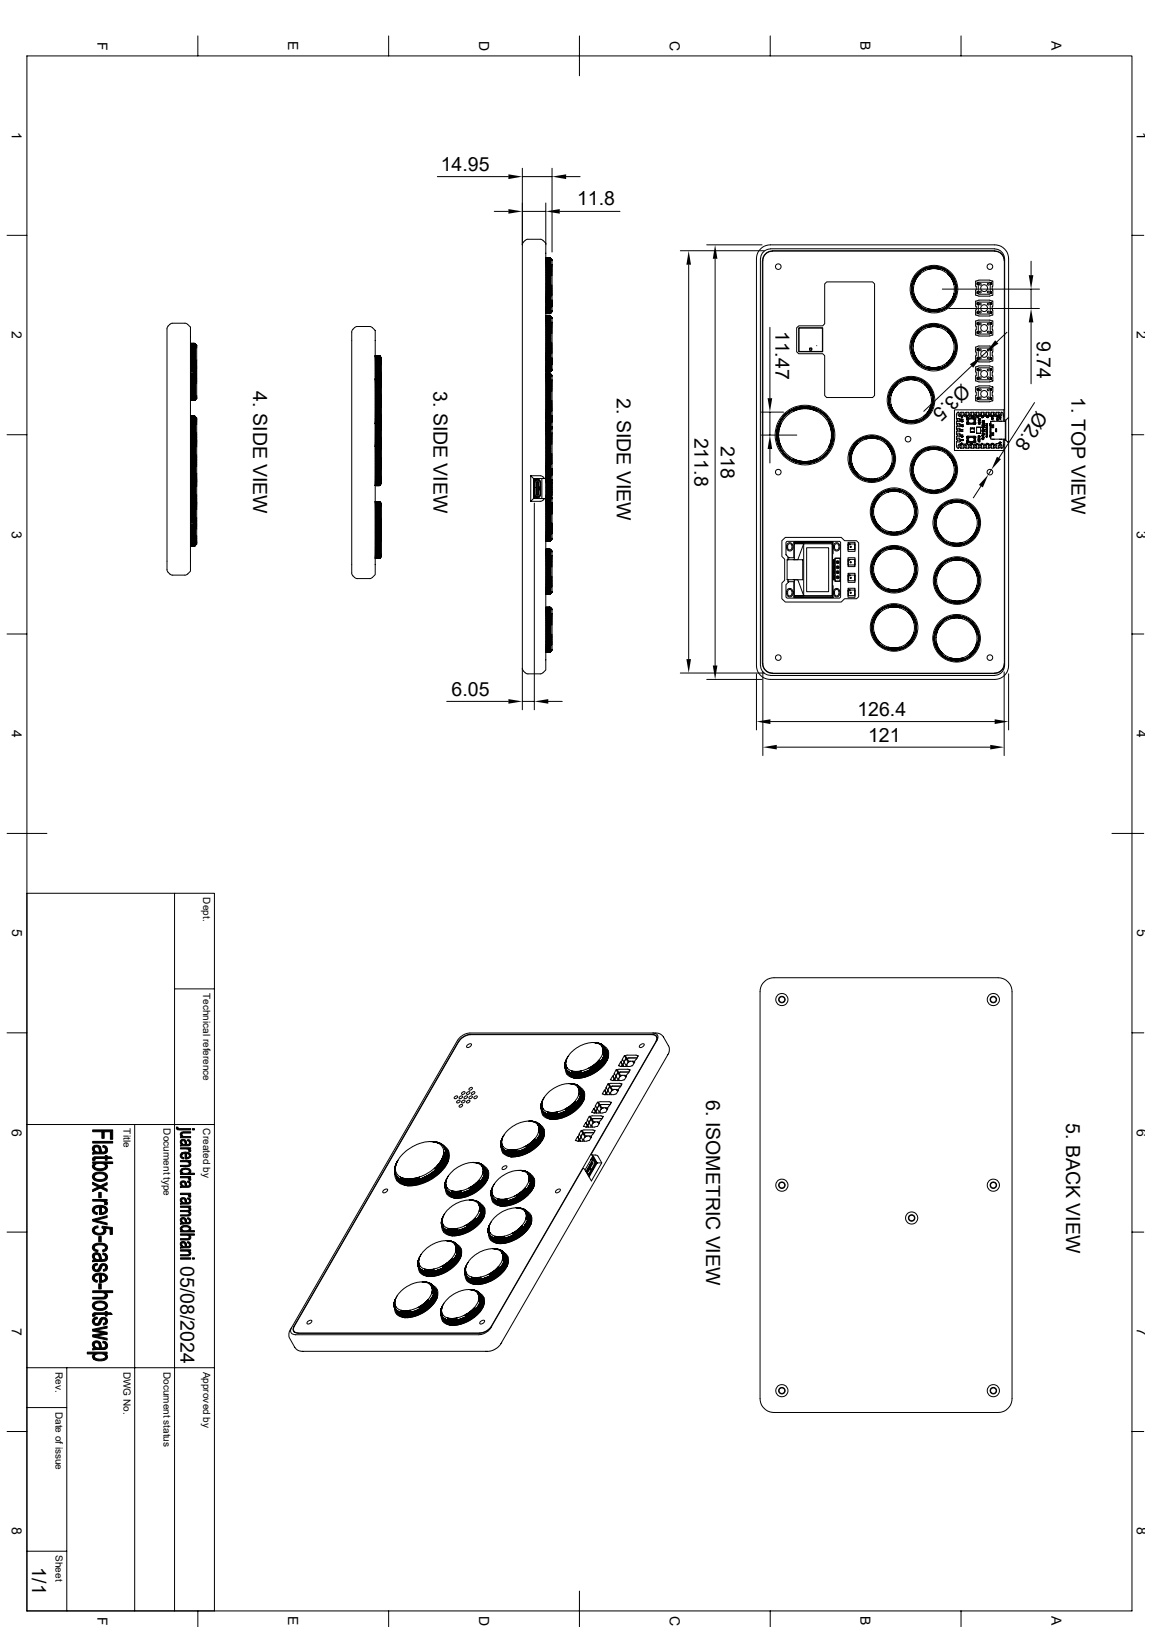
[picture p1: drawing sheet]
<svg xmlns="http://www.w3.org/2000/svg" width="297mm" height="420mm" viewBox="0 0 297 420" stroke-linecap="round" stroke-linejoin="round" font-family="sans-serif">
<defs><g id="words">
<g font-size="5">
<text x="113.7" y="44.1">14.95</text>
<text x="148.9" y="53">11.8</text>
<text x="200.1" y="85.4" transform="rotate(90 200.1 85.4)">11.47</text>
<text x="267.5" y="88.1" transform="rotate(90 267.5 88.1)">9.74</text>
<text x="65.4" y="101" transform="rotate(90 65.4 101)">4. SIDE VIEW</text>
<text x="111.9" y="100.9" transform="rotate(90 111.9 100.9)">3. SIDE VIEW</text>
<text x="248.3" y="99" transform="rotate(137 248.3 99)">Ø3.5</text>
<text x="159.1" y="102.8" transform="rotate(90 159.1 102.8)">2. SIDE VIEW</text>
<text x="267.6" y="105.8" transform="rotate(123 267.6 105.8)">Ø2.8</text>
<text x="276.5" y="102.6" transform="rotate(90 276.5 102.6)">1. TOP VIEW</text>
<text x="179.2" y="113" transform="rotate(90 179.2 113)">211.8</text>
<text x="186" y="115.1" transform="rotate(90 186 115.1)">218</text>
<text x="116.5" y="179.5">6.05</text>
<text x="221.3" y="184.8">126.4</text>
<text x="224" y="191.4">121</text>
<text x="182.2" y="284" transform="rotate(90 182.2 284)">6. ISOMETRIC VIEW</text>
<text x="275.1" y="289.9" transform="rotate(90 275.1 289.9)">5. BACK VIEW</text>
<text x="46.6" y="326.9" transform="rotate(90 46.6 326.9)">05/08/2024</text>
<text x="8.3" y="404.6" transform="rotate(90 8.3 404.6)">1/1</text>
</g>
<g font-size="3.6">
<text x="25.1" y="10.8" transform="rotate(90 25.1 10.8)">F</text>
<text x="74.4" y="10.7" transform="rotate(90 74.4 10.7)">E</text>
<text x="123.6" y="10.5" transform="rotate(90 123.6 10.5)">D</text>
<text x="172.8" y="10.5" transform="rotate(90 172.8 10.5)">C</text>
<text x="222.1" y="10.7" transform="rotate(90 222.1 10.7)">B</text>
<text x="271.3" y="10.7" transform="rotate(90 271.3 10.7)">A</text>
<text x="3.1" y="34" transform="rotate(90 3.1 34)">1</text>
<text x="293.4" y="34" transform="rotate(90 293.4 34)">1</text>
<text x="3.1" y="85.5" transform="rotate(90 3.1 85.5)">2</text>
<text x="293.4" y="85.5" transform="rotate(90 293.4 85.5)">2</text>
<text x="3.1" y="136.9" transform="rotate(90 3.1 136.9)">3</text>
<text x="293.4" y="136.9" transform="rotate(90 293.4 136.9)">3</text>
<text x="3.1" y="188.4" transform="rotate(90 3.1 188.4)">4</text>
<text x="293.4" y="188.4" transform="rotate(90 293.4 188.4)">4</text>
<text x="3.1" y="239.9" transform="rotate(90 3.1 239.9)">5</text>
<text x="293.4" y="239.9" transform="rotate(90 293.4 239.9)">5</text>
<text x="3.1" y="291.3" transform="rotate(90 3.1 291.3)">6</text>
<text x="293.4" y="291.3" transform="rotate(90 293.4 291.3)">6</text>
<text x="3.1" y="342.8" transform="rotate(90 3.1 342.8)">7</text>
<text x="293.4" y="342.8" transform="rotate(90 293.4 342.8)">7</text>
<text x="3.1" y="394.3" transform="rotate(90 3.1 394.3)">8</text>
<text x="293.4" y="394.3" transform="rotate(90 293.4 394.3)">8</text>
<text x="25.1" y="417.3" transform="rotate(90 25.1 417.3)">F</text>
<text x="74.4" y="417.2" transform="rotate(90 74.4 417.2)">E</text>
<text x="123.6" y="417.1" transform="rotate(90 123.6 417.1)">D</text>
<text x="172.8" y="417.1" transform="rotate(90 172.8 417.1)">C</text>
<text x="222.1" y="417.2" transform="rotate(90 222.1 417.2)">B</text>
<text x="271.3" y="417.2" transform="rotate(90 271.3 417.2)">A</text>
</g>
<g font-size="2.6">
<text x="52.5" y="231.6" transform="rotate(90 52.5 231.6)">Dept.</text>
<text x="52.5" y="256.3" transform="rotate(90 52.5 256.3)">Technical reference</text>
<text x="31.9" y="291.3" transform="rotate(90 31.9 291.3)">Title</text>
<text x="42.2" y="291.3" transform="rotate(90 42.2 291.3)">Document type</text>
<text x="52.5" y="291.3" transform="rotate(90 52.5 291.3)">Created by</text>
<text x="14.4" y="354.1" transform="rotate(90 14.4 354.1)">Rev.</text>
<text x="31.9" y="354.1" transform="rotate(90 31.9 354.1)">DWG No.</text>
<text x="42.2" y="354.1" transform="rotate(90 42.2 354.1)">Document status</text>
<text x="52.5" y="354.1" transform="rotate(90 52.5 354.1)">Approved by</text>
<text x="14.4" y="364.4" transform="rotate(90 14.4 364.4)">Date of issue</text>
<text x="14.4" y="401.4" transform="rotate(90 14.4 401.4)">Sheet</text>
</g>
</g></defs>
<g fill="none" stroke="#000" stroke-width=".26">
<path d="M6.9 14.4h285.2v401.4h-285.2zM51.1 9.3v5.1M100.3 9.3v5.1M149.5 9.3v10.3M198.8 9.3v5.1M248 9.3v5.1M112.9 45.6h18.3M127.6 54.6h3.6M134.8 54.6h6M134.8 43.4v19.8M134.8 45.6h7.7M140.8 52.4v10.8"/>
<path d="M142.5 43.4v21.7M144.4 54.6h15.6M146.1 45.6h3.6M1.8 60.7h5.1M134.8 63.2a1.76 1.76 0 0 1 1.4-1.4h3.4l1.2 1v60.7h-.3M134.8 63.2v109.3M140.8 67l.9-.1 .4 .7M140.8 67.1l1-.1 .3 .6M140.8 67.1h1l.3 .7M140.8 67.2l1-.1 .3 .8M140.8 67.3l1-.1 .3 .8M140.8 67.4l1-.1 .3 .8"/>
<path d="M140.8 67.5l1-.1 .3 1 .4 .2M140.8 67.6l1-.1 .3 1 .4 .2M140.8 67.7l1-.1 .3 .9M140.8 67.9l1-.2 .3 .8M140.8 68l1-.1 .3 .8M140.8 68.1l1-.1 .3 .8M140.8 68.2l1-.1 .3 .9M140.8 68.4l1-.2 .3 .9M140.8 68.5h.9l.1-.1 .3 1v-.1M140.8 68.7l1-.2 .3 .9M140.8 68.8h.9l.1-.1 .3 .9M140.8 69l1-.2 .3 1"/>
<path d="M140.8 69.1l1-.1 .3 1.1v-.2M140.8 69.3h.9l.1-.2 .3 1.1v-.1M140.8 69.5h.9l.1-.2 .3 1M140.8 69.6h.9l.1-.1 .3 1M140.8 69.8h.9l.1-.2 .3 1.2v-.1M140.8 70h.9l.1-.2 .3 1.1M140.8 70.2h.9l.1-.2 .3 1M140.8 70.4h.9l.1-.2 .3 1.1v-.2M140.8 70.5h.9l.1-.1 .3 1.1v-.2M140.8 70.7h.9l.1-.2 .3 1.2v-.2M140.8 70.9h.9l.1-.2 .3 1.2v-.2M140.8 71.1h.9l.1-.2 .3 1.2v-.2"/>
<path d="M140.8 71.3h.9l.1-.2 .3 1.2v-.2M140.8 71.5h.9l.1-.2 .3 1.2v-.2M140.8 71.7h.9l.1-.2 .3 1.1v-.1M140.8 71.9h.9l.1-.2 .3 1.2v-.3M140.8 72.1h.9l.1-.2 .3 1.1v-.1M140.8 72.3h.9l.1-.2 .3 1.1v-.2M140.8 72.5h.9l.1-.2 .3 1.1v-.2M140.8 72.6h.9l.1-.1 .3 1M140.8 72.9h.9l.1-.3 .3 1.1M140.8 73.1h.9l.1-.2 .3 1.1v-.1M140.8 73.2h.9l.1-.1 .3 1M140.8 73.4h.9l.1-.2 .3 1.1"/>
<path d="M140.8 73.6h.9l.1-.2 .3 1M140.8 73.8h.9l.1-.2 .3 1M140.8 74h.9l.1-.2 .3 1M140.8 74.2h.9l.1-.2 .3 1M140.8 74.4h.9l.1-.2 .3 .9M140.8 74.5h.9l.1-.1 .3 .9M140.8 74.8h.9l.1-.3 .3 1M140.8 74.9h.9l.1-.1 .3 .8M140.8 75.1h.9l.1-.2 .3 .9M140.8 75.3h.9l.1-.2 .3 .8M140.8 75.4h.9l.1-.1 .3 .8M140.8 75.6h.9l.1-.2 .3 .8"/>
<path d="M140.8 75.8h.9l.1-.2 .3 .9 .4-.3M140.8 75.9l1-.1 .3 .7v1.3M140.8 76.1h.9l.1-.2 .3 .7M140.8 76.2l1-.1 .3 .7M140.8 76.4h.9l.1-.2 .3 .7M140.8 76.5l1-.1 .3 .6M140.8 76.6l1-.1 .3 .6M140.8 76.8l1-.2 .3 .6M140.8 76.9l1-.1 .3 .5M140.8 77l1-.1 .3 .5M140.8 77.1l1-.1 .3 .5M140.8 77.2l1-.1 .3 .5"/>
<path d="M140.8 77.3l1-.1 .3 .4M140.8 77.4l1-.1 .3 .4M140.8 77.5l1-.1 .3 .4M140.8 77.7l1-.1 .3 .3M140.8 77.8l1-.1 .3 .2M140.8 78.1h.9l-.9 .1M140.8 78.4h.9l.1-.2 .3 .8M140.8 78.6h.9l.1-.2 .3 .9 .4-.2M140.8 78.7l1-.1 .3 .7v1.3M140.8 78.9h.9l.1-.2 .3 .7M140.8 79h.9l.1-.1 .3 .6M140.8 79.2h.9l.1-.2 .3 .7"/>
<path d="M140.8 79.3l1-.1 .3 .6M140.8 79.4l1-.1 .3 .6M140.8 79.5l1-.1 .3 .6M140.8 79.7l1-.2 .3 .6M140.8 79.8l1-.1 .3 .5M140.8 79.9l1-.1 .3 .5M141.7 78.1h.1M141.7 66.6h-.9h1.2M141.7 66.6h-.9M141.7 66.6l-.9 .1h.9M141.7 66.7l-.9 .1M141.7 66.8h-.9h1.1"/>
<path d="M141.7 66.8l-.9 .1M141.7 77.9h-.9M141.7 77.9h.1M141.7 66.7h.1M141.7 66.8h.1M141.9 78.1h.1M141.8 78l-1 .1M141.8 78l.1 .1M141.8 66.6h.1M141.8 66.7h.1M141.8 66.7l.3 .4-.2-.4M141.8 66.8h.1"/>
<path d="M141.8 66.8l.3 .6M141.8 77.9l.3 .1M141.8 78h.1M141.8 78h.3M141.9 78h-1.1M141.9 66.6l.2 .2M141.9 66.6l.2 .3M141.9 66.6l.2 .4-.2-.3M141.9 66.6v.1M141.9 66.8l.2 .5M141.9 66.8l.2 .6M141.9 78h.2"/>
<path d="M141.9 78.1l.2 .6M141.9 78.1l.2 .8M141.9 78.1l.2 .5M142 66.6l.1 .1M142 66.6l.1 .2M142 78.1l.1 .3M142 66.6h.1M142 66.7l.1 .1M142 78.1l.1 .2M142 66.7h.1M142 78.1h-.1M142 78.1h.1"/>
<path d="M142 78.1h-1.2M142.1 78.1h-.1M142.1 66.7l.4 .4M142.1 78.1h.1M142.1 68.6v.1M142.1 68.7v.1M142.1 68.9v.1M142.1 69v.1M142.1 69.2v.1M142.1 69.4h.1M142.1 69.5v.1M142.1 69.7v.1"/>
<path d="M142.1 69.8v.1M142.1 70.1h.1M142.1 70.2v.1M142.1 70.4v.1M142.1 70.6v.1M142.1 70.8v.1M142.1 71h.1M142.1 73.4v.1M142.1 73.6v.1M142.1 73.8v.1M142.1 74v.1M142.1 74.2v.1"/>
<path d="M142.1 74.3v.1M142.1 74.5v.1M142.1 74.7v.1M142.1 74.9v.1M142.1 75.1h.1M142.1 75.2v.1M142.1 75.4v.1M142.1 75.5v.1M142.1 75.7v.1M142.1 75.9h.1M142.1 76v.1M142.1 76.2h.1"/>
<path d="M142.1 78v.1M142.1 78.2v.1M142.1 78.3v.1M142.1 78.5v.1M142.1 78.7h.1M142.1 78.8v.1M142.1 79h.1M142.1 66.7l.4 .4zM142.1 66.8l.4 .3M142.1 66.8l.4 .4M142.1 66.8l.4 .5-.4-.4M142.1 66.9v1.2"/>
<path d="M142.1 68.1l.4 .4M142.1 68.5l.4 .4M142.1 68.7l.4 .3M142.1 68.8l.4 .4M142.1 69l.4 .3M142.1 69.1l.4 .4M142.1 69.3l.4 .3M142.1 69.4l.4 .4M142.1 69.6l.4 .3M142.1 69.8l.4 .3M142.1 69.9l.4 .4M142.1 70.1v.2l.4 .1"/>
<path d="M142.1 70.3l.4 .4M142.1 70.5l.4 .3M142.1 70.7v.2l.4 .1M142.1 70.9l.4 .3M142.1 71v2.5M142.1 73.5v.2l.4-.1M142.1 73.7v.2l.4-.2M142.1 73.9v.2l.4-.2M142.1 74.1v.2l.4-.2M142.1 74.3v.1l.4-.1M142.1 74.4v.2l.4-.1M142.1 74.6v.2l.4-.2"/>
<path d="M142.1 74.8v.2l.4-.2M142.1 75v.1l.4-.1M142.1 78h.1M142.5 77.5l-.4 .4-.3-.4-1 .1M142.5 77.6l-.4 .4-.3-.2-1 .1h.9M142.5 75.1l-.4 .2v-.2M142.5 75.3l-.4 .2v-.2M142.5 75.4l-.4 .1M142.5 75.6l-.4 .2v-.2M142.5 75.7l-.4 .2v-.1M142.5 75.9h-.4M142.5 76l-.4 .1"/>
<path d="M142.5 76.1l-.4 .3v-.2M142.5 77.4l-.4 .4M142.5 77.5l-.4 .4zM142.5 77.6l-.4 .4 .4-.4M142.5 77.6l-.4 .4M142.5 77.6v2.8M142.5 77.9l-.4 .1M142.5 78.1l-.4 .2v-.2M142.5 78.2l-.4 .2v-.1M142.5 78.4h-.4M142.5 78.5l-.4 .2v-.1M142.5 78.7h-.4"/>
<path d="M142.5 78.8l-.4 .2v-.1M142.5 79h-.4M142.5 77.8l-.3 .1M142.5 67.1v10.5M175.6 64.7h21.6M177.7 68.3v101.8M182.4 63.2h14.2M184.5 66.8v105M196.7 67.3v104M198.8 64.2h57.9M198.8 64.3a2.6 2.6 0 0 0-2.5 2.5l-.1 105a2.68 2.68 0 0 0 2.6 2.5M199.3 64.7h57.4"/>
<path d="M199.3 64.8a2.6 2.6 0 0 0-2.5 2.5M213.3 72.8h11.9l.5 .5v28.8l-.5 .5h-11.9l-.5-.5v-10.3l-.5-.5h-6.2l-.5-.5v-6.2l.5-.5h6.2l.5-.5v-10.3zM235.2 74.3l.1-.3v.3M235.2 74.1l.1-.4v.4M235.2 74.9v.4M235.2 74.7v.2M235.2 74.5v.2M235.2 74.3v.2M235.2 75.1l.1 .4M235.2 74.1v1M235.2 75.5h.1M235.2 75.3h.1"/>
<path d="M235.2 74h.1M235.2 73.7h.1M235.3 74.9v.4M235.3 74.7l-.1 .2M235.3 74.5l-.1 .2M235.3 74.3l-.1 .2M235.3 75.1v.6M235.3 74.1l-.1 1M235.3 75.3l.1 .6M235.3 74l-.1 .3M235.3 75.1l.1 .4M235.3 74.9l.1 .4"/>
<path d="M235.3 74.7v.4M235.3 74.5v.4M235.3 74.3v.4M235.3 74.1v.4M235.3 75.7v-.4l.1 .4M235.3 75.7l.1 .4M235.3 73.6l-.1 .5M235.4 73.4l.1-.2-.1 .4M235.4 75.7v.2M235.4 73.6l-.1 .4M235.4 75.9l.1 .6M235.4 73.4l-.2 .6"/>
<path d="M235.4 76.1h.1M235.4 73.2h.1M235.4 75.7l.1 .3M235.4 73.6v.4M235.4 75.9v.2M235.4 73.4l-.1 .2M235.4 76.1l.1 .2M235.4 73.2l-.1 .4M235.4 75.9l.1 .3M235.4 73.4v.3M235.5 76.2l.5 1.3M235.5 76.3h.1"/>
<path d="M235.5 75.9l-.2-.4 .2 .7M235.5 73.3l-.1 2.3 .1 .3 .3-.1M235.5 75.9v.3l.4-.2M235.5 73l-.1 .2M235.5 76.2l.1 .4M235.5 73l-.2 .7M235.5 72.8h.1M235.5 76.5h.1M235.5 73v.4M235.5 76.2l.1 .2M235.5 73.1v.2l.3 .1M235.5 76.2l.1 .1 .4-.1"/>
<path d="M235.5 76.5l.2 .3M235.5 72.8l-.1 .6M235.5 76.6h.1M235.5 73l.1-.2-.1 .4M235.6 76.4l.1 .6M235.6 72.8l-.1 .2M235.6 72.6l-.1 .2M235.6 76.4l-.2-.3 .1 .4M235.6 72.9l-.1 .2 .4 .1M235.6 76.3l.1 .2 .3-.1M235.6 76.6l.2 .4M235.6 72.6l-.1 .4"/>
<path d="M235.6 72.6v.2M235.7 72.7l-.1 .2 .4 .2M235.7 76.5l.1 .2 .3-.2M235.7 72.4l-.2 .2M235.7 76.6l-.1-.2 .2 .4M235.7 76.8l.4 .9M235.7 72.5l-.2 .3M235.7 77h.1M235.7 72.3h.1M235.7 72.5l-.1 .3M235.7 76.8l.1 .2M235.8 72.6l-.1 .1 .3 .2"/>
<path d="M235.8 76.7v.2l.3-.2M235.8 77v.2M235.8 72.3l-.1 .1M235.8 72.5v-.2l-.1 .3M235.8 77l.1 .1zM235.8 72.4v.2l.3 .1M235.8 76.9l.1 .1 .3-.1M235.8 72.1l.2-.2-.2 .4M235.8 77.2l.1 .1M235.8 72.1l-.1 .2M235.9 77.1l.1 .2zM235.9 72.2l-.1 .2 .3 .2"/>
<path d="M235.9 77l.1 .2 .3-.2M235.9 77.1v.2M235.9 72.1l-.1 .2M235.9 77.3l.3 .6M236 72.1l-.1 .1 .3 .2M236 77.2l.1 .2 .3-.2M236 77.3v.2M236 77.5h.1M236 71.7h.1M236 71.8l-.1 .3zM236 77.5l.6 1M236 71.8l-.1 .1"/>
<path d="M236.1 71.8l-.1 .3 .3 .1M236.1 77.4l.1 .2 .3-.2M236.1 77.5l-.1-.2 .2 .3M236.1 71.6l-.1 .1M236.1 77.7h.1M236.1 71.5h.1M236.1 77.7v-.2l.2 .3M236.1 77.6l.1 .2zM236.1 77.7l.1 .2M236.1 71.6l-.5 1M236.1 71.6l-.1 .4M236.2 71.7l-.1 .1 .3 .3"/>
<path d="M236.2 71.6l.1-.1-.2 .3M236.2 77.8l.1 .2M236.2 77.9l.1 .1M236.2 71.4l-.8 1.8M236.3 71.5l-.1 .2 .3 .2M236.3 77.8l.2 .3M236.3 71.5l-.3 .3M236.3 78l.8 .9M236.3 78h.1M236.3 78l.3 .2M236.3 71.3l-.1 .1M236.3 78l.1 .2"/>
<path d="M236.3 71.2l-.2 .4M236.3 71.3v.2M236.4 71.4l-.1 .1 .3 .2M236.4 77.9l-.1-.1 .2 .3M236.5 78.1l.2 .3M236.5 78.1l.4 .5M236.5 78.1v.2M236.5 71.1l-.2 .1M236.5 71.1l-.2 .4M236.5 71.2l-.1 .2 .3 .2M236.5 70.9l.2-.1-.1 .2M236.5 71.2l.1-.2-.2 .3"/>
<path d="M236.6 71.1l-.1 .1 .3 .2M236.6 77.5l-.3 .2-.1-.1M236.6 78.3l.7 .7M236.6 71l-.3 .2M236.6 78.3l.1 .1M236.7 77.7l-.3 .2-.1-.2M236.7 78.4l.2 .3M236.8 77.9l-.3 .1-.1-.1M236.9 70.8l-.2 .1 .3 .2M236.9 70.7l.1-.2-.4 .6 .3 .2M236.9 70.7l-.4 .4M236.9 70.7l-.3 .3"/>
<path d="M236.9 78l-.3 .2-.1-.2M236.9 78.5l-.2-.1 .3 .3M236.9 70.7l-1.1 1.6-.5 1.8 .3 2.3 .7 1.4 .6 .7M236.9 70.5l-.7 .9M236.9 78.7h.1M236.9 70.5h.1M237 70.5l-.4 .3M237 78.1l-.3 .2-.1-.1M237 78.6v.1M237.1 78.9h.1M237.1 70.4h.1M237.1 78.9l-.3-.3 1.4 .9 1.1 .5"/>
<path d="M237.1 78.9l.3 .3M237.1 70.4l-.2 .1M237.1 70.4l-.2 .3M237.2 78.3l-.3 .2-.2-.2M237.2 70.3l.2-.2-.4 .6 .3 .2M237.2 70.3l-.1 .1M237.2 70.2h.1M237.3 70.4l-.1 .1 .2 .2M237.3 78.4l-.3 .2-.1-.1M237.3 79l-.4-.3 .7 .5M237.3 79l.1 .1M237.3 79l-.2-.2 .7 .7"/>
<path d="M237.3 70.3l-.3 .2M237.3 78.9v.1M237.3 70.3l-.4 .5 .3 .2M237.4 79.1l.3 .1M237.4 79.1l.3 .2M237.4 79.1l1.7 1M237.4 70.1l-.2 .1M237.4 78.5l-.2 .2-.2-.1M237.4 79h-.1l.3 .1M237.4 70.2l.2-.1-.3 .3M237.5 70l-.1 .1M237.5 70h.1"/>
<path d="M237.6 79.2l.3 .2M237.6 70.1h-.2M237.6 79.2l.1 .2M237.6 70l-.7 .5M237.6 70.1h.1M237.7 69.9l.2-.1-.3 .3M237.7 69.9l.3-.2-.3 .3M237.7 79.3l.3 .3M237.7 69.9l-.2 .1M237.7 79.4h.1M237.7 69.9h.1M237.7 79.3l.4 .2"/>
<path d="M237.7 79.3l.2 .2M237.7 69.9l-.1 .1M237.7 70h.1M237.7 69.9l-.1 .2M237.8 79.5h.1M237.8 69.8h.1M237.9 79.5l.1 .1M237.9 69.8l-1 .7-.8 1M237.9 69.8v.1M237.9 79.3v.1M238 79.6l.2 .1M238.1 79.5h.1"/>
<path d="M238.2 79.6l.4 .2M238.2 69.6l-.7 .4M238.2 79.6l.5 .4M238.2 69.6l-.3 .2M238.2 79.7l.2 .1M238.2 69.6h-.2M238.2 79.5l.1 .1M238.2 69.6l-.3 .3M238.3 79.6l-.4-.2 .5 .4M238.4 79.7l.4 .1M238.4 79.6l-.4-.1 .2 .2M238.4 79.7l.1 .1"/>
<path d="M238.4 69.6h-.2M238.4 69.5l-.2 .1M238.4 79.8l.1 .1M238.4 69.6l-.3 .2M238.5 69.5h-.1M238.5 69.4l-.1 .1M238.5 79.8l.6 .3M238.5 79.9h.1M238.5 69.4h.1M238.5 69.5l-.3 .2M238.6 69.5h.1M238.6 79.7v.1"/>
<path d="M238.8 79.9l.3 .1M238.8 79.9l1.1 .4M238.8 69.4h-.3M238.8 69.4v.1M238.8 79.8h.1M238.8 69.4l-.4 .2M238.8 69.4l.3-.2-.7 .3M238.9 80h.4M238.9 79.9l-.4-.1 .4 .2M238.9 69.3l-.4 .1M238.9 80l.4 .1M238.9 69.3l-1.1 .5"/>
<path d="M238.9 69.3l-.3 .2M239.1 69.2h-.2a5.8 5.8 0 0 0-3.6 6.6 5.8 5.8 0 0 0 5.9 4.6M239.1 69.2h.1M239.1 69.2h-.2M239.1 69.3h.1M239.1 79.9v.1M239.3 69.1l-.2 .1a5.8 5.8 0 0 1 3.6-.1M239.3 69.2l-.4 .1M239.3 69.1h.2M239.3 69.1l-.2 .1M239.3 69.1h.1M239.3 69.2l-.4 .2"/>
<path d="M239.4 69l.8-.1-.3 .1M239.4 69.1l-.6 .2M239.4 69l-.1 .1M239.4 69h.1M239.5 69.1l.1-.1-.1 .6M239.5 69.2l-1.1 .4-1.1 .8M239.5 69.1l-.4 .1M239.5 69.1l-.4 .2M239.5 69.2l.1-.1-.3 .2M239.5 79.7v.4l-.2-.1M239.6 69.1l.3-.1zM239.6 69h.3"/>
<path d="M239.6 69h.4M239.6 69l-.2 .1M239.6 69h.1M239.7 79.8l-.1 .3h-.1M239.9 69l-.3 .1 .1 .4M239.9 79.8v.3h-.3M240 69l-.1 .1v.4M240 69h-.1M240 68.9h.1M240 69h.1M240.1 79.8l-.1 .4-.5-.1M240.2 68.9h.2"/>
<path d="M240.2 68.9l-.9 .2M240.2 68.9h.4M240.2 68.9h.1M240.2 69h-.2l.1 .4M240.2 79.8v.4h-.2M240.2 69h.2h-.4M240.2 68.9l.2 .1M240.2 68.9l-.3 .1M240.2 69h.1M240.4 69l.4-.1-.2 .4M240.4 69l-.2 .4M240.4 68.9h.4"/>
<path d="M240.4 68.9h.2M240.4 68.9h.1M240.5 79.9l-.1 .3h-.2M240.6 79.9v.4l-.2-.1M240.6 68.9l-.2 .1M240.7 68.8h.7M240.8 68.9l.2 .1h-.6l.1 .4M240.8 79.9v.4h-.2M240.8 68.8l.2 .1h-.4M240.8 68.9h-.8M240.8 68.8h.1M241 79.9v.4h.4"/>
<path d="M241.2 79.9v.4h.2v-.4M241.2 68.8l.2 .1zM241.4 68.9h.2M241.6 79.9v.3l-.4 .1M241.6 68.9h-.2M241.6 68.9h.2M241.7 79.8l.1 .4-.4 .1M241.8 68.9h.2M241.8 68.9h-1M241.9 79.8v.4l-.5 .1M242 68.9l-1.2 .1v.3M242 68.9l.1 .1"/>
<path d="M242 68.9h.1M242.1 79.8v.3l-.7 .3M242.1 69h-1.1v.3M242.1 69h.1M242.1 69h.3M242.3 79.8v.3l-.9 .3M242.4 69h-1.2v.3M242.4 69h.1M242.5 79.7v.4l-1.1 .3M242.5 69h-1.1v.3M242.5 69l.2 .1M242.5 69h.1"/>
<path d="M242.7 69.3l1.4 .6 1.5 1.2M242.7 69.3l-.2-.1v.4M242.7 69.3l.9 .2M242.7 69.1h.1M242.9 79.9l-.9 .4M242.9 69.3l.9 .3M242.9 69.2l-.2-.1a5.8 5.8 0 0 1 4.1 6.1 5.8 5.8 0 0 1-5.2 5.2M242.9 69.2l-1.1-.2-.1 .4M242.9 69.2l-1.3-.2v.4M242.9 69.2h.2M242.9 69.2h.1M243.1 79.9l-1 .4"/>
<path d="M243.1 69.4l.9 .3M243.2 74.6h25M243.2 79.8l-.8 .4M243.2 69.5l.9 .3M243.3 69.3l-1.2-.2v.4M243.3 69.3l-1.4-.3v.4M243.3 79.9v.1M243.3 79.9l-.2 .1M243.3 69.3l.5 .3M243.3 69.3h.1M243.4 79.7l-1 .6M243.4 69.5l.9 .4"/>
<path d="M243.5 79.8l-.2 .1M243.5 79.9h.1M243.5 69.4l-1.2-.3v.4M243.6 79.6l-.9 .5M243.6 69.6l.9 .4M243.6 79.8h.1M243.6 69.5h.1M243.8 79.5l-.9 .6M243.8 69.7l.8 .4M243.8 79.7l-.2 .1M243.8 69.6l.2 .1M243.8 79.7h.1"/>
<path d="M243.8 69.6h.1M243.9 79.5l-.8 .5M243.9 69.8l.9 .4M244 69.6v.1M244 79.6l-.2 .1M244 69.7l.1 .1M244 79.6h.1M244.1 79.3l-.8 .6M244.1 69.9l.8 .5M244.1 79.5l-.1 .1M244.1 69.8l.2 .1M244.1 79.5h.1"/>
<path d="M244.1 69.8h.1M244.3 79.2l-.8 .6M244.3 70l.8 .5M244.3 69.9l.2 .1M244.3 69.9h.1M244.4 79.1l-.9 .8M244.4 70.1l.8 .6M244.5 79.2l-.4 .3M244.5 70l.1 .1M244.5 79.2h.1M244.5 70h.1M244.6 78.5l.3 .2-.2 .2"/>
<path d="M244.6 70.7l.3-.2 .8 .7M244.6 79l-.8 .7M244.6 70.2l.7 .6M244.6 79.1v.1M244.6 79.1l-.1 .1M244.6 70.1l.2 .1M244.6 70.1h.1M244.7 78.9l-1.6 1-1.5 .5M244.7 78.4l.3 .2-.9 .9M244.7 78.9l-.7 .7M244.7 70.4l.7 .6M244.8 70.2l.1 .2"/>
<path d="M244.8 70.2h.1M244.8 79.6h23.4M244.8 78.3l.3 .2-.8 .9M244.9 78.9h.1M244.9 78.9l-.1 .1M244.9 70.4l.2 .1M244.9 70.4h.1M244.9 78.1l.3 .2-.1 .2M245.1 78l.3 .2-.2 .1M245.1 78.7l-.2 .2M245.1 70.5l.1 .2M245.1 78.7h.1"/>
<path d="M245.1 70.5h.1M245.1 70.8l-.1-.1-.3 .2M245.1 78.5l-.6 .7M245.1 78.5l.1-.1-.6 .7M245.1 70.8l.7 .6M245.1 70.8l.1 .1M245.2 77.9l.3 .1-.1 .2M245.2 78.6l-.1 .1M245.2 70.7l.1 .1M245.2 78.6h.1M245.2 70.7h.1M245.2 70.9l-.1-.1-.3 .2"/>
<path d="M245.2 78.3l.2-.1-.8 .9M245.2 70.9l.8 .8M245.2 78.3v.1M245.2 70.9l.2 .1M245.3 77.7l.3 .2-.1 .1M245.3 70.8l.1 .2M245.3 78.5h.1M245.3 70.8h.1M245.4 71.1l-.2-.2-.3 .2M245.4 78.2l.1-.1-.6 .8M245.4 71.1l.6 .7M245.4 78.2h.1"/>
<path d="M245.4 71.1l.1 .1M245.4 77.5l.3 .2-.1 .2M245.4 71.7l.3-.2 .1 .2M245.4 70.9v.1M245.4 71l.2 .1M245.4 78.3h.1M245.5 77.4l.3 .2-.1 .1M245.5 71.2l-.1-.1-.3 .2M245.5 78l.1-.1-.5 .8M245.5 71.2l.7 .9M245.5 78v.1M245.5 71.2l.1 .1"/>
<path d="M245.6 78.1v.1M245.6 78.1l-.3 .4M245.6 71.1l.1 .1M245.6 71.1h.1M245.6 77.2l.3 .2-.1 .2M245.6 72.1l.3-.3 .1 .3M245.6 71.4l-.1-.2-.3 .2M245.6 77.9l-.4 .7M245.6 71.4l.7 .9M245.6 77.9h.1M245.6 71.4l.1 .1M245.7 77l.3 .2-.1 .2"/>
<path d="M245.7 72.2l.3-.1 .1 .1M245.7 71.5l-.1-.1-.3 .2M245.7 77.7l.1-.1-.6 1M245.7 71.5l.6 .9M245.7 78h.1M245.7 77.7v.1M245.7 78l-.1 .1M245.7 71.5l.1 .1M245.7 71.2l.1 .2M245.7 71.2h.1M245.8 76.9l.3 .1-.1 .2M245.8 72.4l.3-.2 .1 .2"/>
<path d="M245.8 77.9l-.1 .1M245.8 71.4l.2 .1M245.8 77.9h.1M245.8 71.4h.1M245.8 76.7l.4 .2-.1 .1M245.8 72.6l.4-.2 .1 .2M245.8 77.6l-.4 .7M245.8 71.7l.5 .7M245.8 77.6h.1M245.8 71.7l.1 .1M245.9 76.5l.4 .2-.1 .2M245.9 72.7l.4-.1v.1"/>
<path d="M245.9 71.8l-.1-.1-.3 .2M245.9 77.4l-.3 .7M245.9 71.8l.5 .8M245.9 77.7l-.1 .2M245.9 77.4v.1M245.9 71.8l.1 .2M245.9 77.7h.1M246 76.4l.3 .1v.2M246 72.9l.3-.2 .1 .2M246 77.2l-.3 .8M246 72.1l.5 .9M246 71.8l.1 .1"/>
<path d="M246 77.2v.1M246 72.1h.1M246 71.7h.1M246 76.2l.4 .1-.1 .2M246 73.1l.4-.2v.2M246.1 76l.3 .2v.1M246.1 73.2l.3-.1 .1 .2M246.1 77l-.3 .9M246.1 72.2l.4 .8M246.1 77v.1M246.1 77.3l-.2 .4M246.1 72.2l.1 .1"/>
<path d="M246.1 77.3h.1M246.1 71.9h.1M246.1 75.8l.4 .1-.1 .3M246.1 73.4l.4-.1v.2M246.2 76.9l-.3 .8M246.2 72.4l.4 .8M246.2 76.9v.1M246.2 72.4l.1 .1M246.2 77.2h.1M246.2 72.1h.1M246.3 76.7v-.1l-.3 .9M246.3 72.6l.3 .8"/>
<path d="M246.3 76.7v.1M246.3 72.6h.1M246.3 76.5l-.2 .8M246.3 72.7l.4 .9M246.3 76.5v.1M246.3 72.7l.1 .1M246.3 76.8v.2M246.3 72.4l.1 .2M246.3 76.8h.1M246.3 72.4h.1M246.4 76.3l-.3 1M246.4 72.9l.3 .8"/>
<path d="M246.4 76.3v.1M246.4 72.9l.1 .1M246.4 76.2l.1-.2-.3 1.2M246.4 73.1l.4 1M246.4 72.6l.1 .2M246.4 76.2h.1M246.4 76.6l-.1 .2M246.4 73.1l.1 .1M246.4 76.6h.1M246.4 72.6h.1M246.5 75.9l-.2 .9M246.5 73.3l.3 .8"/>
<path d="M246.5 75.9v.1M246.5 73.3v.1M246.5 73.5l.1 1.5-.1 .9M246.5 73.5l.3 .8M246.5 73.5l.1 .1M246.5 75.9l.1-.2-.2 .9M246.5 76.2v.3M246.5 73l.1 .2M246.5 76.3h.1M246.5 73h.1M246.6 75.7v-.2l-.2 1.1M246.6 75.5v-.2l-.1 .9"/>
<path d="M246.6 73.7v-.1l.2 1.1M246.6 76.1l-.1 .2M246.6 73.2v.2M246.6 76.1h.1M246.6 73.2h.1M246.6 75.3l.1-.2-.1 1M246.6 74v-.3l.2 1.2M246.6 75.9h.1M246.6 75.9v.2M246.6 73.4l.1 .2M246.6 73.4h.1M246.7 75.1v-.2l-.1 1"/>
<path d="M246.7 74.9v-.2v1M246.7 74.7v-.2v1.2M246.7 74.5v-.2l.1 1.2M246.7 74.3v-.2l.1 1M246.7 74.1l-.1-.1 .2 .9M246.7 75.7l-.1 .2M246.7 73.6v.1M246.7 75.7h.1M246.7 73.6h.1M246.7 73.7l.1 .3M246.7 73.7h.1M246.8 74.1v.2"/>
<path d="M246.8 74.9v.4M246.8 74.3v.2M246.8 74.9h.1M246.8 74.3h.1M246.8 74.1h.1M246.8 74.7h.1M246.8 74.5h.1M252.1 77.7h-.3v1.4h.1l-.1 2.3 .8 .1M252.1 72.5h-.3v1.4h.1l-.1 2.3h.3M252.1 72.6l.5-.3h2.9l.3 .3M252.1 76.2l.5 .2M252.1 78.6h.4"/>
<path d="M252.1 73h.3M252.1 73.1v.3h.4M252.1 75.7h.2M252.3 75.4v.3h.2M252.3 73v.4M252.3 78.2v.4M252.4 78.6a.26 .26 0 0 1-.3-.2 .26 .26 0 0 1 .3-.3v2.8M252.4 73.5a.26 .26 0 0 1-.3-.3 .26 .26 0 0 1 .3-.2v2.8a.26 .26 0 0 1-.3-.3 .26 .26 0 0 1 .3-.2M252.4 78.2h-.3v.3M252.4 75.4h-.3v.3M252.5 78.1l.1-.1 2.9 .1M252.5 75.8l.1 .1 2.9-.1"/>
<path d="M252.5 73h3M252.6 77.5l-.5 .2M252.6 77.5h2.8M252.6 76.5h2.8M255.4 77.5l.4 .2M255.5 73v2.8M255.5 75.3l.4 .1-.1 .3h-.3h.3M255.5 73h.3l.1 .2-.1 .2h-.3M255.5 73h.2M255.5 73.4h.3M255.5 73h.1M255.6 78.2h.1"/>
<path d="M255.6 75.4h.1M255.7 73v.4M255.7 75.4v.3M255.7 78.2v.4M255.7 73l.1 .4M255.7 75.4l.1 .3M255.7 78.2l.1 .4M255.8 76.2l-.4 .2M255.8 78.6h-.3h.3l.1-.4-.4-.1v2.8h.3l.1-.3-.4-.1M255.8 78.6h.1M255.8 73.4h.1M255.8 75.7h.1"/>
<path d="M255.9 77.7h.3v1.4h-.2l.2 2.3-.8 .1M255.9 72.5h.3v1.4h-.2l.2 2.3h-.3M256.7 64.3a2.6 2.6 0 0 1 2.5 2.5M256.7 64.8a2.6 2.6 0 0 1 2.5 2.5M259.2 66.8v41.7h.3l.8-.8v-40.9a3.6 3.6 0 0 0-3.6-3.6h-57.9a3.6 3.6 0 0 0-3.6 3.6v105a3.6 3.6 0 0 0 3.6 3.6h57.9a3.6 3.6 0 0 0 3.6-3.6v-64.1M266.1 67.4v3.6M266.1 74.6v5M292.1 60.7h3M43.4 84.2l.9-.8h3.6l1.2 1.1v62.9l-1.2 1.1h-3.4a1.76 1.76 0 0 1-1.4-1.5v-62.3zM49.1 88.6h.9zM49.1 96.2h.9v.3h-.9M49.1 96.7h.9l.1-.2 .3 1.6h.4"/>
<path d="M49.1 96.9h.9l.1-.2 .3 1.7 .4-.1M49.1 97.2h.9l.1-.3 .3 1.7 .4-.1M49.1 97.5h.9l.1-.3 .3 1.6h.4M49.1 97.7h.9l.1-.2 .3 1.6 .4-.1M49.1 97.9h.9l.1-.2 .3 1.4v3.3M49.1 98.2h.9l.1-.3 .3 1.4M49.1 98.4h.9l.1-.2 .3 1.3M49.1 98.6h.9l.1-.2 .3 1.3M49.1 98.8h.9l.1-.2 .3 1.3M49.1 99.1h.9l.1-.3 .3 1.5-.3-1.2-.1 .2h-.9M49.1 99.5h.9l.1-.2 .3 1.2v-.2M49.1 99.7h.9l.1-.2 .3 1.2v-.2"/>
<path d="M49.1 99.9h.9l.1-.2 .3 1.1v-.1M50.1 88.6h.1M50 88.7l-.9 .1M50 88.9h-.9M50 88.7h.3M50 96l.1 .2zM50 88.8h.1M50.2 88.7h.1M50.1 96.2l.1 .3M50.2 96v.2M50.2 88.7l-1.1 .1h.9M50.2 88.9l-1.1 .1"/>
<path d="M50.2 88.9l-1.1 .2M50.2 89l-.2 .2h-.9M50.2 89.1l-.2 .2h-.9M50.2 89.2l-.2 .2h-.9M50.2 89.4l-.2 .2h-.9M50.2 90l-.2 .3h-.9M50.2 90.2l-.2 .3h-.9M50.2 90.3l-.2 .3h-.9M50.2 90.5l-.2 .3h-.9M50.2 90.7l-.2 .3h-.9M50.2 90.8l-.2 .4h-.9M50.2 91l-.2 .4h-.9"/>
<path d="M50.2 91.4l-.2 .4h-.9M50.2 91.8l-.2 .4h-.9M50.2 92l-.2 .4h-.9M50.2 92.2l-.2 .4h-.9M50.2 92.4l-.2 .4h-.9M50.2 92.6l-.2 .5h-.9M50.2 93.1l-.2 .5h-.9M50.2 93.3l-.2 .5h-.9M50.2 93.6l-.2 .4h-.9M50.2 93.8l-.2 .4h-.9M50.2 94l-.2 .5h-.9M50.2 94.2l-.2 .5h-.9"/>
<path d="M50.2 94.5l-.2 .5h-.9M50.2 94.7l-.2 .5h-.9M50.2 95l-.2 .5h-.9M50.2 95.2l-.2 .5h-.9M50.2 96l-.1-.3-.1 .3h-.9M50.2 96.5l.2 1.2 .4-.1M50.2 96.5l.2 1.4 .4-.1M50.2 95.7v.3M50.2 95.5v.2M50.2 88.8l-.1 .1M50.2 88.8h-.1M50.2 96.2v.3"/>
<path d="M50.2 88.6l-1.1 .1h.9M50.2 89.2l-.2 .3h-.9M50.2 89.4l-.2 .3h-.9M50.2 91l-.2 .6h-.9M50.2 91.4l-.2 .6h-.9M50.2 92.6l-.2 .7h-.9M50.2 96.5l.2 1 .4-.1M50.2 95.7l.1 .3M50.2 88.8h.1M50.2 95.2v.3M50.2 95v.2M50.2 94.7v.3"/>
<path d="M50.2 94.5v.2M50.2 94.3v.2M50.2 94v.2M50.2 93.8v.2M50.2 93.6v.2M50.2 93.3v.3M50.2 93.1v.2M50.2 92.4v.2M50.2 92.2v.2M50.2 92v.2M50.2 91.8v.2M50.2 90.8v.2"/>
<path d="M50.2 90.7v.1M50.2 90.5v.2M50.2 90.3v.2M50.2 90.2v.1M50.2 90v.2M50.2 89.1v.1M50.2 89v.1M50.2 88.9v.1M50.2 88.9h.1M50.2 88.7v.1M50.2 96.2l.1 .3M50.3 96v.2"/>
<path d="M50.3 96.5l.1 .7h.4M50.3 92.4v-.2l.1 .5M50.3 91.1v-.3l.1 .5M50.3 90.7v-.2l.1 .4M50.3 89.8l.1 .2M50.3 89.1l.1 .1M50.3 88.7h.1M50.3 95.7v.3M50.3 88.9h.1M50.3 88.8h.1M50.3 95.5v.2M50.3 95.2l-.1 .3"/>
<path d="M50.3 95l-.1 .2M50.3 94.7l-.1 .3M50.3 94.5l-.1 .2M50.3 94.3l-.1 .2M50.3 94l-.1 .3M50.3 93.8l-.1 .2M50.3 93.6l-.1 .2M50.3 93.3l-.1 .3M50.3 93.1l-.1 .2M50.3 92.9l-.1 .2M50.3 92.7l-.1 .4M50.3 92.4l-.1 .2"/>
<path d="M50.3 92l-.1 .2M50.3 91.8l-.1 .2M50.3 91.6l-.1 .2M50.3 91.4l-.1 .4M50.3 91.2l-.1 .2M50.3 91.1l-.1 .3M50.3 90.7l-.1 .1M50.3 90.4l-.1 .1M50.3 90.2l-.1 .1M50.3 90l-.1 .2M50.3 89.9l-.1 .1M50.3 89.8l-.1 .2"/>
<path d="M50.3 89.3l-.1 .1M50.3 89.2l-.1 .2M50.3 89.2h-.1M50.3 89.1h-.1M50.3 89h-.1M50.3 88.9h-.1M50.3 88.8l-.1 .1M50.3 96.2v.3M50.3 91.4l.1 .5v-3.1l.4 .4v5.3M50.3 89.4l-.3 .5h-.9M50.3 96.5l.1 .4h.4M50.3 92.5l.1 .6 .4 .1"/>
<path d="M50.3 92.7l.1 .6 .4 .1M50.3 92.9l.1 .7h.4M50.3 93.1l.1 .7 .4 .1M50.3 93.3l.1 .7 .4 .1M50.3 93.6l.1 .7h.4M50.3 94.3l.1 .7h.4M50.3 94.5l.1 .7h.4M50.3 94.7l.1 .8h.4M50.3 95l.1 .7h.4M50.3 95.2l.1 .5-.1-.2M50.3 94l.1 .5M50.3 93.8l.1 .7"/>
<path d="M50.3 92l.1 .5M50.3 91.8l.1 .4M50.3 91.6l.1 .4M50.3 91.2l.1 .5M50.3 91.1l.1 .3M50.3 90.7l.1 .4M50.3 90.4l.1 .3M50.3 90.2l.1 .4M50.3 90.1l.1 .3M50.3 90l.1 .3M50.3 89.8l.1 .3M50.3 89.4l.1 .2"/>
<path d="M50.3 89.2l.1 .3M50.3 89.2l.1 .2M50.3 89.1l.1 .2M50.3 88.9l.1 .2M50.3 88.9l.1 .1M50.3 88.8l.1 .1M50.3 88.7l.1 .1M50.3 95.7v.5M50.3 95.2v.3M50.3 95v.2M50.3 94.7v.3M50.3 94.5v.2"/>
<path d="M50.3 94.3v.2M50.3 94v.3M50.3 93.8v.2M50.3 93.6v.2M50.3 93.3v.3M50.3 93.1v.2M50.3 92.9v.2M50.3 92.7v.2M50.3 92.5v.2M50.3 92l-.1 .4M50.3 91.8v.2M50.3 91.6v.2"/>
<path d="M50.3 91.4v.2M50.3 91.2v.2M50.3 91.1v.1M50.3 90.7l-.1 .3M50.3 90.4l-.1 .3M50.3 90.2v.2M50.3 90.1v.1M50.3 90h.1M50.3 89.8v.1M50.3 89.2v.1M50.3 89.2h.1M50.3 89.1v.1"/>
<path d="M50.3 88.9v.1M50.4 88.7h.1M50.4 89.7l-.1-.3-.3 .6h-.9M50.4 89.8l-.1-.3-.3 .7h-.9M50.4 88.8l.4 .4zM50.4 94.5h.4v.3M50.4 88.8l.4 .4M50.4 88.9l.4 .3M50.4 88.9l.4 .4M50.4 89.2l.4 .5M50.4 89.3l.4 .4M50.4 89.4l.4 .4"/>
<path d="M50.4 89.5v3.2M50.4 92.7v.2l.4 .1M50.4 94.5v.2l.4 .1M50.8 96.2h-.4v.3l.4-.1M50.8 94.8v8M50.8 96h-.4v.2v.5h.4M50.8 89.4l-.4-.5 .4 .5M50.8 89.5l-.4-.4 .4 .5M91.1 85l.9-.7h3.6l1.2 1v63l-1.2 1.1h-3.4a1.76 1.76 0 0 1-1.4-1.5v-62.4zM96.8 91.9h.9l-.9 .1M96.8 92.4l1-.1 .3 .6M96.8 92.5l1-.1 .3 .6"/>
<path d="M96.8 92.5h1l.3 .6M96.8 92.6l1-.1 .3 .8M96.8 92.8l1-.2 .3 .8M96.8 92.8h1l.3 .7M96.8 93l1-.2 .3 1 .3 .3M96.8 93h1l.2 .3 .1 2.6M96.8 93.2l1-.2 .3 .9M96.8 93.3l1-.1 .3 .9M96.8 93.4l1-.1 .3 .9M96.8 93.6l1-.1 .3 .9M96.8 93.7l1-.1 .3 1M96.8 93.9h.9l.1-.2 .3 1"/>
<path d="M96.8 94l1-.1 .3 1M96.8 94.2h.9l.1-.2 .3 1M96.8 94.3l1-.1 .3 1M96.8 94.5l1-.1 .3 1M96.8 94.7h.9l.1-.2 .3 1.1M96.8 94.8h.9l.1-.1 .3 1.1M96.8 95h.9l.1-.2 .3 1.1M96.8 95.2h.9l.1-.2 .3 1.3 .3 .1M96.8 95.4h.9l.1-.2 .3 1.3h.3M96.8 95.5h.9l.1-.1 .3 1.3h.3M96.8 95.7h.9l.1-.2 .3 1.4h.3M96.8 95.9h.9l.1-.2 .3 1.4h.3"/>
<path d="M96.8 96.1h.9l.1-.2 .3 1.4h.3M96.8 96.3h.9l.1-.2 .3 1.4h.3M96.8 96.5h.9l.1-.2 .3 1.4h.3M96.8 96.7h.9l.1-.2 .3 1.2M96.8 96.9h.9l.1-.2 .1 .4M96.8 97.1h.9v-.2l.1 .2M96.8 97.2h.9v-.1l.1 .1M96.8 97.5h.9v-.3l.1 .3M96.8 97.7h.9l.1-.2-.1 .2M96.8 91.8h.9zM96.8 98h1l.6 .9M96.8 98.1l1-.1 .3 .6"/>
<path d="M96.8 98.2l1-.1 .3 .6M96.8 98.3l1-.1 .3 .6M96.8 98.3h1l.3 .6M96.8 98.4l1-.1 .3 .8M96.8 98.6l1-.1 .3 .8 .3 .3M96.8 98.6h1l.3 .7M96.8 98.8l1-.2 .3 .8M96.8 98.8h1l.3 .9 .3 .3M96.8 99l1-.2 .3 .9v2.2M96.8 99.1l1-.1 .3 .9M96.8 99.2l1-.1 .3 .9M96.8 99.4l1-.2 .3 1"/>
<path d="M96.8 99.5l1-.1 .3 .9M96.8 99.7h.9l.1-.2 .3 1M96.8 99.8l1-.1 .3 .9M96.8 99.9h.9l.1-.1 .3 1M96.8 97.7h.9M96.8 91.9h1M96.8 91.9h.9M97.8 91.9h.1M97.7 91.9h.1M97.8 91.8h.1M97.8 97.7h.1M97.7 91.9h-.9"/>
<path d="M97.7 92h-.9h1l.3 .5M97.7 92.1l-.9 .1h.9M97.7 92.2l-.9 .1M97.7 91.8h.1M97.7 97.7l-.9 .1h.9M97.7 97.8h-.9h.9M97.7 97.9h-.9h.9M97.7 98h-.9M97.7 97.8h.1M97.7 92.2h.1M97.7 97.9h.1M97.7 92h.1"/>
<path d="M97.7 91.8v.1M97.8 91.8l.2 .1M97.8 91.8v.1M97.8 92.1l.6 .9M97.8 91.9l.2 .1M97.8 91.9l.3 .2M97.8 91.9l.3 .5M97.8 92l.3 .5M97.8 92.2l.3 .5M97.8 92.2l.3 .6M97.8 97.7l.3 .3M97.8 97.7l.2 .3"/>
<path d="M97.8 97.7v.1M97.8 97.8h.1M97.8 97.8v.1M97.8 97.9h.1M97.8 97.9v.1M97.8 98l.3 .5M97.8 91.8l.2 .2M97.8 91.8l.1 .1M97.8 97.1l.1 .1M97.8 97.2l.1 .3M97.8 91.9l.3 .1M97.8 91.9l.3 .3"/>
<path d="M97.8 91.9l.3 .4M97.8 97.8l.6 .7M97.8 97.9l.6 .8M97.8 97.8l.2 .1M97.8 97.8l.3 .2M97.8 97.8l.3 .3M97.8 97.8l.3 .4M97.8 97.9l.3 .4M97.8 98l.3 .4M97.8 97.5v.2M97.9 97.2v.6M97.9 97.1l.1 .7"/>
<path d="M97.9 97.7l-.1 .1M98 91.9h.1M98 97.8v.1M98 97.8h.1M98 92h.1M98 91.9l.1 .1M98 97.9h.1M98 97.7l.1 .2M98 92l.1 .1M98 92.1l.1 .1M98 92.2l.1 .1M98 92.3l.1 .2"/>
<path d="M98 92.5h.1M98 92.5l.1 .2M98 92.7l.1 .1M98 92.8l.1 .1M98 92.9l.1 .1M98 93l.1 .1M98 93.2l.1 .1M98 93.3l.1 .1M98 93.4l.1 .1M98 97.9l.1 .1M98 98l.1 .1M98 98l.1 .3"/>
<path d="M98 98.2l.1 .2M98 98.4l.1 .1M98 98.5l.1 .1M98 98.6l.1 .1M98 98.7l.1 .1M98 98.8l.1 .1M98 98.9l.1 .2M98 99.1l.1 .2M98 99.3l.1 .1M98.1 92.1l.3 .3M98.1 92.1l.3 .4-.3-.3M98.1 92.2l.3 .4-.3-.3"/>
<path d="M98.1 92.3l.3 .4M98.1 92.4l.3 .4M98.1 92.5l.3 .4M98.1 92.5l.3 .5M98.1 92.7l.3 .4M98.1 92.8l.3 .5M98.1 92.9l.3 .4M98.1 93l.3 .5M98.1 93.1l.3 .5M98.1 93.3l.3 .4M98.1 93.4l.3 .4M98.1 93.5l.3 .4"/>
<path d="M98.1 95.9v.2l.3 .1M98.1 97.7v.1h.3M98.1 92l.3 .4M98.1 98l.3 .3M98.1 98.1l.3 .3zM98.1 98.2l.3 .4M98.1 98.3l.3 .3M98.1 98.4l.3 .4M98.1 98.5l.3 .3M98.1 98.6l.3 .5M98.1 98.7l.3 .4M98.1 98.8l.3 .5"/>
<path d="M98.1 98.9l.3 .5M98.1 99.1l.3 .4M98.1 99.3l.3 .4M98.1 99.4l.3 .5M98.4 98.2h.1M98.4 92.4v5.9M98.4 98.3v10.5M98.4 98h-.2M140.8 96.4h.9zM140.8 93.4h.9l.1-.1 .3 .8M140.8 93.6h.9l.1-.2 .3 .9 .4-.2M140.8 93.8h.9l.1-.2 .3 .7v1.3"/>
<path d="M140.8 93.9l1-.1 .3 .6M140.8 94.1h.9l.1-.2 .3 .7M140.8 94.2l1-.1 .3 .6M140.8 94.3l1-.1 .3 .6M140.8 94.5h.9l.1-.2 .3 .6M140.8 94.6l1-.1 .3 .5M140.8 94.7l1-.1 .3 .5M140.8 94.8l1-.1 .3 .5M140.8 95l1-.2 .3 .5M140.8 95.1l1-.1 .3 .4M140.8 95.2l1-.1 .3 .4-.3-.3h-1M140.8 95.4l1-.2 .3 .4"/>
<path d="M140.8 95.5l1-.1 .3 .2M140.8 95.5h1l.3 .2 .4-.3-.4 .2M140.8 95.6l1-.1 .3 .2M140.8 95.7l1-.1 .3 .2M140.8 95.7h1.1M140.8 96h.9zM140.8 96.5l.9 .1M140.8 97l1-.1 .3 .8M140.8 97.1l1-.1 .3 .8M140.8 97.2h1l.3 .8M140.8 97.3l1-.1 .3 1 .4 .2M140.8 97.5l1-.2 .3 1 .4 .3"/>
<path d="M140.8 97.6l1-.1 .3 .8M140.8 97.7l1-.1 .3 .7M140.8 97.8l1-.1 .3 .9 .4 .2M140.8 97.9l1-.1 .3 .8M140.8 98.1h.9l.1-.2 .3 .9M140.8 98.2l1-.1 .3 .8M140.8 98.3l1-.1 .3 .9M140.8 98.5h.9l.1-.2 .3 1M140.8 98.6l1-.1 .3 .9M140.8 98.8h.9l.1-.2 .3 1M140.8 99h.9l.1-.2 .3 1M140.8 99.1h.9l.1-.1 .3 .9"/>
<path d="M140.8 99.3h.9l.1-.2 .3 1M140.8 99.5h.9l.1-.2 .3 1.1v-.1M140.8 99.7h.9l.1-.2 .3 1M140.8 99.8h.9l.1-.1 .3 1M140.8 100h.9l.1-.2 .3 1.1M140.8 81.8h1.1M140.8 81.9h1.1M140.8 82h1.1M140.8 82h1l.3 .7M140.8 82.1l1-.1 .3 .8M140.8 82.2l1-.1 .3 .8M140.8 82.3l1-.1 .3 .8"/>
<path d="M140.8 82.4l1-.1 .3 1 .4 .2M140.8 82.5l1-.1 .3 1 .4 .3M140.8 82.6l1-.1 .3 .9M140.8 82.8l1-.2 .3 .8M140.8 82.9l1-.1 .3 .8M140.8 83l1-.1 .3 .8M140.8 83.1l1-.1 .3 .9M140.8 83.3h.9l.1-.2 .3 .9M140.8 83.4l1-.1 .3 .9M140.8 83.6l1-.2 .3 1M140.8 83.7l1-.1 .3 .9M140.8 83.9h.9l.1-.2 .3 1"/>
<path d="M140.8 84.1h.9l.1-.2 .3 1M140.8 84.2l1-.1 .3 .9M140.8 84.4h.9l.1-.2 .3 1M140.8 84.5h.9l.1-.1 .3 1M140.8 84.8h.9l.1-.3 .3 1.1M140.8 84.9h.9l.1-.1 .3 1M140.8 85.1h.9l.1-.2 .3 1.2v-.2M140.8 85.3h.9l.1-.2 .3 1.1v-.1M140.8 85.5h.9l.1-.2 .3 1.1v-.2M140.8 85.6h.9l.1-.1 .3 1.1v-.2M140.8 85.9h.9l.1-.3 .3 1.2v-.2M140.8 86h.9l.1-.1 .3 1.1v-.2"/>
<path d="M140.8 86.2h.9l.1-.2 .3 1.2v-.2M140.8 86.4h.9l.1-.2 .3 1.2v-.2M140.8 86.6h.9l.1-.2 .3 1.2v-.2M140.8 86.8h.9l.1-.2 .3 1.2v-.2M140.8 87h.9l.1-.2 .3 1.2v-.2M140.8 87.2h.9l.1-.2 .3 1.1v-.1M140.8 87.4h.9l.1-.2 .3 1.1v-.2M140.8 87.6h.9l.1-.2 .3 1M140.8 87.8h.9l.1-.2 .3 1M140.8 88h.9l.1-.2 .3 1M140.8 88.2h.9l.1-.2 .3 1M140.8 88.3h.9l.1-.1 .3 1"/>
<path d="M140.8 88.6h.9l.1-.3 .3 1.1M140.8 88.7h.9l.1-.1 .3 .9M140.8 88.9h.9l.1-.2 .3 1M140.8 89.1h.9l.1-.2 .3 1M140.8 89.3h.9l.1-.2 .3 .9M140.8 89.5h.9l.1-.2 .3 .9M140.8 89.7h.9l.1-.2 .3 .9M140.8 89.8h.9l.1-.1 .3 .9M140.8 90h.9l.1-.2 .3 .9M140.8 90.2h.9l.1-.2 .3 1 .4-.2M140.8 90.3h.9l.1-.1 .3 .8M140.8 90.5h.9l.1-.2 .3 .8"/>
<path d="M140.8 90.7h.9l.1-.2 .3 .9 .4-.2M140.8 90.8h.9l.1-.1 .3 .7v1.3M140.8 91h.9l.1-.2 .3 .7M140.8 91.1h.9l.1-.1 .3 .7M140.8 91.3l1-.2 .3 .7M140.8 91.4l1-.1 .3 .6M140.8 91.6h.9l.1-.2 .3 .6M140.8 91.7h.9l.1-.2 .3 .6M140.8 91.8l1-.1 .3 .5M140.8 91.9l1-.1 .3 .5M140.8 92l1-.1 .3 .5M140.8 92.2l1-.2 .3 .5"/>
<path d="M140.8 92.2h1l.3 .3M140.8 92.3l1-.1 .3 .4M140.8 92.5l1-.2 .3 .4M140.8 92.5h1l.3 .3 .4-.4-.4 .4M140.8 93h.9M140.8 96.5h1M140.8 81.5h1.1M140.8 80.1l1-.2 .3 .4M140.8 80.1l1-.1 .3 .4-.3-.3-1 .1M140.8 80.3l1-.1 .3 .4M140.8 80.4l1-.1 .3 .3M140.8 80.6h1.1"/>
<path d="M140.8 80.7h1.1M141.7 95.9h.1M141.7 96h.1M141.7 96.4h.1M141.7 96.5h.1M141.7 81.5h.1M141.7 93h.1M141.7 80.9h.1M141.7 93.1v.2h-.9M141.7 95.8h-.9h1.1M141.7 95.9l-.9 .1M141.7 93l-.9 .1h1.1l.2 .7"/>
<path d="M141.7 96.6l-.9 .1h.9M141.7 96.7l-.9 .1h.9M141.7 96.9h-.9M141.7 81.5h-.9l.9 .1M141.7 81.6l-.9 .1h.9M141.7 81.7h-.9M141.7 92.6h-.9l1-.1 .3 .3M141.7 92.7l-.9 .1h.9M141.7 92.8l-.9 .1h.9M141.7 92.9l-.9 .1M141.7 93h-.9M141.7 80.9h.2"/>
<path d="M141.7 80.8l.2 .1M141.7 95.8h.1M141.7 92.6l.4 .2M141.7 92.7l.2 .1M141.7 80.9h-.9h.9M141.7 92.9h.1M141.7 81.6h.1M141.7 96.6h.1M141.7 96.7h.1M141.7 96.8h.1M141.7 81.7h.1M141.7 92.8h.1"/>
<path d="M141.8 93h.1M141.8 93h.3M141.9 93h.1M141.9 80.9h.1M141.8 96h.1M141.8 93.1l.3 .8M141.8 95.8l.1 .1M141.8 95.9h.1M141.9 96.4h.1M141.8 96.5h.1M141.8 96.5l.3 .5M141.8 96.6l.3 .5"/>
<path d="M141.8 96.6l.1 .1M141.8 96.7h.1M141.8 96.7l.3 .7M141.8 96.8l.3 .7M141.8 96.9l.3 .7M141.8 81.5h.1M141.9 81.6h.1M141.8 81.6h.1M141.8 81.6l.1 .1M141.8 81.7h.1M141.8 81.7l.1 .1M141.8 92.8h.1"/>
<path d="M141.8 92.8l.3 .1M141.8 92.9h.3M141.8 92.9l.1 .1M141.8 80.7l-1 .1M141.8 80.7l-1 .1h.9M141.8 80.7h.1M141.8 80.7l.3 .1M141.8 93v.1M141.9 95.8h-1.1M141.9 96h.1M141.9 93l.2 .6M141.9 95.7l.2 .1"/>
<path d="M141.9 95.8h.2M141.9 96.4l-1.1 .1M141.9 96.4l.2 .4v1.2M141.9 96.4l.2 .3M141.9 96.5l.2 .3M141.9 96.5l.2 .4M141.9 96.7l.2 .5M141.9 96.7l.2 .6M141.9 93h-1.1M141.9 81.5l.6 .7-.4-.5M141.9 81.5l.2 .4v1.1M141.9 81.5l.2 .2"/>
<path d="M141.9 81.6l.2 .3zM141.9 81.6l.2 .4M141.9 81.7l.2 .4M141.9 81.7l.2 .5M141.9 81.8l.2 .5M141.9 81.8l.2 .6M141.9 81.9l.2 .6M141.9 82l.2 .5M141.9 92.8l.2 .1M141.9 80.6h-1.1M141.9 80.8v.1M141.9 80.6l.2 .1"/>
<path d="M141.9 80.7l.2 .1M141.9 80.8h.2M141.9 80.9h.1h-.2M141.9 93l-.1 .1M141.9 93l.2 .5M142 93h-.1M142 95.9l-.1 .1M142 95.9l-.2 .1M142 93l.1 .3M142 96.5l.5 .5M142 96.4l.1 .1M142 96.5l.1 .1"/>
<path d="M142 96.4l-.1 .1M142 96.5h.1M142 96.4v.1M142 93l.1 .1M142 81.6l.1 .1M142 81.6h.1M142 81.5h-.1M142.1 81.6l.4 .4v10.5M142.1 80.9h-.2M142.1 95.9h-.1M142.1 96.5l.4 .4v10.6M142.1 92.9v.1"/>
<path d="M142.1 93v.1M142.1 93.2v.1M142.1 93.4v.1M142.1 93.5v.1M142.1 93.7v.1M142.1 93.9h.1M142.1 94v.1M142.1 98.4v.2M142.1 98.7v.1M142.1 98.9h.1M142.1 99v.1M142.1 99.2v.1"/>
<path d="M142.1 99.4h.1M142.1 99.5v.1M142.1 99.7v.1M142.1 99.9h.1M142.1 83.5v.1M142.1 83.7h.1M142.1 83.8v.1M142.1 83.9v.1M142.1 84.1v.1M142.1 84.3v.1M142.1 84.5h.1M142.1 84.6v.1"/>
<path d="M142.1 84.8v.1M142.1 85h.1M142.1 85.1v.1M142.1 85.3v.1M142.1 85.5v.1M142.1 85.7v.1M142.1 85.9h.1M142.1 88.3v.1M142.1 88.5v.1M142.1 88.7v.1M142.1 88.9v.1M142.1 89.1v.1"/>
<path d="M142.1 89.2v.2M142.1 89.5h.1M142.1 89.6v.1M142.1 89.8v.1M142.1 90h.1M142.1 90.1v.1M142.1 90.3v.1M142.1 90.5v.1M142.1 90.6v.1M142.1 90.8v.2M142.1 91.1h.1M142.1 96.6l.4 .3z"/>
<path d="M142.1 81.7l.4 .3zM142.1 93v.1l.4-.1M142.1 95.8l.4-.4zM142.1 93h-.1M142.1 95.8l-.2 .1M142.1 96.6l.4 .3M142.1 96.6l.4 .4M142.1 96.7l.4 .4zM142.1 98l.4 .3M142.1 98.3l.4 .4M142.1 98.6l.4 .4M142.1 98.8l.4 .3"/>
<path d="M142.1 98.9l.4 .4M142.1 99.1l.4 .3M142.1 99.3l.4 .3M142.1 99.4l.4 .4M142.1 99.6l.4 .3M142.1 99.8l.4 .3M142.1 99.9l.4 .4M142.1 92.9l-.2 .1M142.1 80.8l-.2 .1M142.1 95.8h.1M142.1 81.7l.4 .3M142.1 81.7l.4 .4"/>
<path d="M142.1 83l.4 .4M142.1 83.4l.4 .4M142.1 83.6l.4 .3M142.1 83.7l.4 .4M142.1 83.9l.4 .3M142.1 84l.4 .4M142.1 84.2l.4 .3M142.1 84.4l.4 .3M142.1 84.5l.4 .4M142.1 84.7l.4 .3M142.1 84.9l.4 .3M142.1 85l.4 .4"/>
<path d="M142.1 85.2l.4 .4M142.1 85.4v.2l.4 .1M142.1 85.6l.4 .3M142.1 85.8l.4 .3M142.1 85.9v2.5M142.1 88.4v.2l.4-.1M142.1 88.6v.2l.4-.2M142.1 88.8v.2l.4-.1M142.1 89v.2l.4-.2M142.1 89.2v.2l.4-.2M142.1 89.4v.1l.4-.1M142.1 89.5v.2l.4-.2"/>
<path d="M142.1 89.7v.2l.4-.2M142.1 89.9v.1l.4-.1M142.1 90v.2l.4-.2M142.1 92.9h.1M142.1 80.8h.1M142.5 90.2l-.4 .2v-.2M142.5 90.3l-.4 .3v-.2M142.5 90.5l-.4 .1M142.5 90.6l-.4 .2v-.1M142.5 90.9l-.4 .2v-.1M142.5 91.1h-.4M142.5 92.4l-.4 .3"/>
<path d="M142.5 92.5l-.4 .3M142.5 92.5l-.4 .4-.2-.1M142.5 92.5l-.4 .4M142.5 80.3l-.4 .4-.3-.3-1 .1M142.5 80.2l-.4 .4M142.5 80.3l-.4 .3M142.5 80.3l-.4 .4M142.5 80.4l-.4 .3M142.5 80.4l-.4 .4M142.5 92.5l-.4 .4zM142.5 80.4l-.4 .4zM142.5 92.5v3"/>
<path d="M142.5 92.8l-.4 .1M142.5 93.1l-.4 .2v-.2M142.5 93.3l-.4 .2v-.2M142.5 93.4l-.4 .1M142.5 93.6l-.4 .2v-.2M142.5 93.7l-.4 .1M142.5 93.9l-.4 .2v-.2M142.5 94l-.4 .1M142.5 95.3l-.4 .3M142.5 95.5l-.4 .3M142.5 95.5l-.4 .3 .4-.3M142.5 92.6l-.2 .1"/>
<path d="M198.7 84.5v18.3M206.1 84.6h6.2v6.2h-6.2zM206.2 84.7h5.9l.1 5.9-6 .1zM208.9 89.9h.6v.5h-.6zM210.7 89.2h.1M230.4 99.9l-.2 .3M230.5 99.9l-.2 .2M230.5 99.9l-.2 .4M230.5 99.8l-.1 .1M230.5 99.8l-.1 .3M230.6 99.9l-.1 .1 .3 .2M230.7 99.7l-.2 .3"/>
<path d="M230.7 99.6l.1-.1-.2 .3M230.7 99.7l-.3 .2M230.7 99.6l-.3 .3M230.7 99.7l-.1 .2 .3 .2M230.7 99.7l.2-.4-1 1.5M230.9 99.3l-.1 .1M231 99.4l-.2 .2 .3 .2M231 99.4l-1.3 1.9-.3 1.5 .3 2.5 1.3 1.9M231 99.4l.1-.2-.4 .5 .3 .2M231.1 99.2l-.2 .1M231.1 99.2l-.1 .2 .3 .3M231.1 99.2l-.4 .4"/>
<path d="M231.2 99.1l-.7 .6M231.2 99h.1M231.2 99.1l-.1 .1zM231.2 99.1l-.1 .2 .3 .2M231.2 99.1l-.1 .1M231.3 98.9h.1M231.4 99l-.2 .1M231.4 98.9l-.3 .3M231.4 99.1l-.2 .1 .3 .2M231.4 99.1l.1-.3-.3 .3M231.5 98.8l-.1 .1M231.5 98.8v.1"/>
<path d="M231.6 98.7l-.4 .3M231.6 98.7l-.3 .2M231.6 98.7l-.1 .1M231.8 98.6h.1M231.8 98.6l-.3 .2M231.8 98.7l.2-.2-.3 .3M231.8 98.6l-.9 .7M231.9 98.5l-.3 .1M231.9 98.4h.1M232 98.5l-.4 .2M232 98.5l.2-.1-.2 .1M232 98.5l-.2 .1"/>
<path d="M232 98.5v.1M232.2 98.4v.1M232.3 98.3l.2-.1-.3 .2M232.3 98.3h-.1M232.3 98.3l-.3 .2M232.3 98.3l.4-.2-1.2 .7M232.3 98.3l-.4 .2M232.3 98.3v.1M232.6 98.1h-.1M232.6 98h.1M232.7 98.1l-.4 .1M232.7 98.2h.1"/>
<path d="M232.8 98h-.2M232.8 98h.1M232.8 98l-.3 .3M232.8 98l.4-.1-.4 .2M232.8 98l-.1 .1M232.8 98l-.9 .4M232.8 98.1h.1M233 98l-.3 .2M233 98l-.4 .1M233 97.9h.1M233.2 97.8a5.8 5.8 0 0 0-3.8 6.6 5.8 5.8 0 0 0 5.9 4.7M233.2 97.9l.4-.2-.4 .3"/>
<path d="M233.2 97.9l-.4 .1M233.2 97.8h.1M233.3 97.8h-.1h.1a5.2 5.2 0 0 1 3.5 0M233.3 97.8h.1M233.4 97.8l-.4 .2M233.4 97.8l-.4 .1M233.4 97.9h.1M233.6 97.9l-1.4 .6-.8 .6M233.6 97.7h.2l-.4 .2M233.6 97.7l-.8 .3M233.6 97.7l-.3 .1M233.6 97.8v.1"/>
<path d="M233.6 97.7h.1M233.8 97.7h.3l-.5 .2v.3M233.9 97.7l-.1 .1v.4M233.9 97.7l-.3 .1M233.9 97.7l-.7 .1M234.1 97.6h.4M234.1 97.6l-.5 .1M234.1 97.6h.1M234.1 97.7l-.2 .1 .1 .3M234.1 97.7h.1M234.3 97.6l-.4 .1M234.3 97.6l-1 .2"/>
<path d="M234.3 97.6h.2M234.3 97.6h.1M234.5 97.6h.2M234.5 97.6h-.5M234.5 97.5h.6M234.5 97.5h.1M234.5 97.6l-.4 .1M234.5 97.6h.6M234.7 97.6l-.2 .4M234.7 97.6l-.6 .1v.4M234.7 97.5l.2 .1M234.9 97.6l-.2 .1v.3"/>
<path d="M234.9 97.6l-.6 .1 .1 .4M234.9 97.5h.2M235.1 97.5h.4h-.2M235.1 97.5h.2M235.1 89.7h.1M235.1 89.5h.1M235.2 89.7v-.2v.4M235.2 89.3v.4M235.2 90.1v-.4l.1 .4M235.2 89.3v.2M235.2 90.1v.4M235.2 89.1v.8"/>
<path d="M235.2 90.3l.3 1.3 .7 1.4M235.2 90.1l.1 .4M235.2 89.1v.4M235.2 88.9v.4M235.2 89.1v1M235.2 90.5l.2 .7M235.2 88.7v.4M235.2 90.7h.1M235.2 88.5h.1M235.3 90.5l.1 .3M235.3 90.3l-.1-.4v.4M235.3 88.7v.4"/>
<path d="M235.3 90.5v.2M235.3 88.7l-.1 .4M235.3 90.7v.1M235.3 90.6l-.1-.3v.4M235.3 88.7v-.1v.3M235.3 90.8v-.1l.1 .1M235.3 88.6l-.1 .1M235.3 90.8l.1 .3M235.3 88.3l-.1 .2M235.4 90.8v.2zM235.4 88.3l-.1 .3zM235.4 90.8v.3"/>
<path d="M235.4 88.3l-.2 .6v1.4M235.4 91.1v.3M235.4 88.2l-.1 .1M235.4 91.2h.1M235.4 88h.1M235.4 88.2v.1zM235.4 91v.2M235.4 88v.2zM235.4 91.2l.1 .4M235.4 88l-.2 .7M235.5 88.3l-.2 2.1 .2 .5 .3-.1M235.5 90.9v.2l.3-.1"/>
<path d="M235.5 87.8l-.1 .4M235.5 88.1v.2l.3 .1M235.5 91.1v.2l.4-.2M235.5 91.2l-.1-.2 .1 .4M235.5 91.4l.1 .4M235.5 87.8l-.1 .3M235.5 91.4l.1 .2M235.5 91.6h.1M235.5 87.6h.1M235.5 87.9v.2l.3 .1M235.5 91.3l.1 .2 .4-.1M235.5 87.6l-.3 1.3"/>
<path d="M235.5 91.6l.1 .4M235.5 87.6l-.1 .4M235.5 87.8l.1-.2-.1 .4M235.6 91.6l-.2-.4 .1 .4M235.6 87.4l.1-.2-.1 .4M235.6 91.6l.5 1M235.6 87.6l-.2 .4M235.6 91.8h.1M235.6 87.4h.1M235.6 87.7l-.1 .2 .4 .2M235.6 91.5l.1 .2 .3-.2M235.6 91.8l.2 .3"/>
<path d="M235.6 87.2l.2-.1-.1 .4M235.6 91.8l.5 .9M235.6 87.4l-.1 .2M235.6 87.4v.2M235.7 87.5l-.1 .2 .4 .2M235.7 91.7l.1 .2 .3-.2M235.7 91.7l-.1-.1 .2 .3M235.7 97.5l.2 .1M235.7 91.9l.2 .4M235.7 91.9l.1 .3M235.7 97.5l-1.6 .1M235.7 92.2h.1"/>
<path d="M235.7 87h.1M235.8 87.4l-.1 .1 .3 .2M235.8 91.9v.1l.4-.1M235.8 87.2v.2l.3 .1M235.8 92l.1 .2 .4-.2M235.8 92.3v-.2l.2 .4M235.8 86.9v.1M235.8 92.3h.1M235.8 86.9h.1M235.9 86.9l-.1 .4M235.9 92.3l.2 .3M235.9 92.3l.1 .2"/>
<path d="M235.9 86.9l-.4 .7M235.9 97.6h-1.2M235.9 97.6h.2M235.9 87l-.1 .2 .4 .1M235.9 92.2l.1 .2 .3-.2M235.9 86.9l.2-.3-.6 1M236 86.7l-.2 .4M236 92.5l.1 .2M236 86.7l-.2 .2M236 92.5l.1 .1M236 86.8l-.1 .2 .4 .2M236.1 92.6l.2 .5"/>
<path d="M236.1 92.7l.1 .1M236.1 92.6l.8 1.1M236.1 86.4l-.7 1.4M236.1 86.4h.1M236.2 86.4l-.2 .4M236.2 86.4l-.4 .5M236.2 86.5l-.1 .2 .3 .2M236.2 92.8l-.1-.2 .2 .3M236.2 86.2h.1M236.2 93h.1M236.2 86.4l.1-.1-.3 .5 .3 .2M236.3 86.2l-.2 .2"/>
<path d="M236.3 97.6l-1.2 .1v.3M236.3 97.6l-1.4 .1v.3M236.3 97.6h.1M236.3 97.6l.1 .1M236.3 86.4l-.1 .1 .3 .2M236.3 86.3l-.3 .4M236.3 86.1l.2-.2-.1 .2M236.3 93.1h.1M236.3 86.1h.1M236.4 86.1l.2-.3-.2 .3M236.4 93.1l.1 .2M236.4 86.1l-.3 .4"/>
<path d="M236.4 86.1l-.1 .2zM236.4 86.2l-.1 .2 .3 .1M236.4 92.3l-.3 .2-.1-.1M236.4 93.1l-.3-.3 .4 .5M236.4 93.1l.2 .3M236.4 93.1l-.1-.1 .1 .1M236.4 86.1l-.1 .1M236.4 97.7h-1.1v.3M236.4 97.7h.2M236.4 97.7h.1M236.5 93.3h.1M236.5 85.9h.1"/>
<path d="M236.5 92.5l-.3 .2-.1-.2M236.5 93.3l.4 .4M236.5 93.3l.1 .1M236.6 86.1l-.2 .1 .3 .2M236.6 93.2l-.2-.1 .3 .3M236.6 93.4h.1M236.6 85.8h.1M236.6 92.7l-.3 .1-.1-.1M236.6 93.4l.3 .2M236.6 93.4l.5 .5M236.6 93.4l.1 .2M236.6 85.8l-.1 .1"/>
<path d="M236.6 97.7h-1.1v.3M236.6 97.7l.2 .1M236.6 97.7h.1M236.7 92.8l-.3 .2-.1-.2M236.7 85.6l-.5 .6M236.7 93.6h.1M236.7 85.6h.1M236.8 85.7l-.2 .3M236.8 85.7l-.7 .7M236.8 85.6l-.2 .2M236.8 85.8l-.1 .1 .3 .2M236.8 97.9l1.2 .6 1.8 1.4"/>
<path d="M236.8 97.9h-.2v.3M236.8 97.8l-1-.1-.2 .3M236.8 97.9l1.1 .4M236.8 97.8h.2M236.8 97.8h.1M236.9 93l-.3 .2-.2-.2M236.9 93.7h.1M236.9 85.5h.1M236.9 93.7l.5 .5M236.9 85.5l-.2 .1M236.9 85.5l-.3 .6 .3 .1M236.9 85.6l-.1 .2 .3 .2"/>
<path d="M236.9 93.7l.3 .2M236.9 93.7l.4 .4M236.9 85.5l-.1 .1M237 93.1l-.3 .2-.1-.1M237 98l.9 .3M237 97.8h-.2a5.8 5.8 0 0 1 4.1 6.1 5.8 5.8 0 0 1-5.2 5.2M237 97.8h.1M237 97.8l.2 .1M237.1 85.4l-.8 .9-.7 1.3-.4 1.7 .4 2.3 .5 1 .7 .9-.3-.2M237.1 93.8l.3 .2M237.1 93.8l.1 .2M237.1 85.4l-.5 .4"/>
<path d="M237.1 85.4l-.2 .2 .3 .3M237.1 93.2l-.3 .3-.1-.2M237.1 93.8l2.1 1.2M237.1 93.8l-.4-.2 .5 .4M237.2 98l.9 .3M237.2 85.3l-.3 .3M237.2 85.3h-.1M237.2 94l.5 .4M237.2 85.2l-.3 .3M237.2 97.9l-1.1-.2-.1 .4M237.2 97.9l-1.4-.2v.4M237.2 97.9l.2 .1"/>
<path d="M237.2 97.9h.1M237.2 85.3l-.1 .2 .3 .2M237.2 93.4l-.3 .2-.1-.1M237.2 85.3h.1M237.2 93.9h.1M237.3 94.1l-.1-.2 .3 .2M237.3 94.1l.2 .1M237.3 85.1l-.1 .1M237.3 98.1l.9 .3M237.3 94.1h.1M237.3 85.1h.1M237.4 85.1l-.3 .3"/>
<path d="M237.4 85.2l.1-.2-.3 .3M237.4 93.5l-.5 .1M237.4 94.1l.3 .1M237.4 94.1l.4 .3M237.4 85.1l-.7 .5M237.4 85.2h.1M237.4 94h.1M237.4 94.2h.1M237.4 85h.1M237.5 94.2l1.6 .9M237.5 85l-.6 .5M237.5 98.2l.9 .4"/>
<path d="M237.5 85l-.2 .1M237.5 98.1l-1.1-.3v.4M237.5 98l-1.3-.2v.3M237.5 98.1h.3M237.5 98h.1M237.5 85v.1M237.5 94.1h.1M237.7 84.9l-.2 .1M237.7 94.3l.3 .2zM237.7 84.9l.3-.2-.3 .3M237.7 84.9l-.5 .3M237.7 98.3l.8 .4"/>
<path d="M237.8 84.8l-.3 .2M237.8 94.4l-.3-.2 .5 .4M237.8 94.4l.2 .1M237.8 84.8l-.5 .3M237.8 94.3v.1M237.9 98.4l.9 .5M237.9 98.3l.4 .1M237.9 98.2v.1M238 94.5l.7 .4M238 84.7l-.3 .1M238 84.6h.1M238 94.6h.1"/>
<path d="M238 84.8l.2-.2-.4 .3M238 94.5l.1 .1M238 84.7l-.2 .1M238 84.8h.1M238 94.4v.1M238 98.5l.8 .4M238.1 98.3h.1M238.1 94.6l.2 .1M238.1 94.7h.1M238.2 94.6l.3 .1M238.2 94.5h-.2l.3 .2M238.2 94.6l1 .5"/>
<path d="M238.2 84.6l-.2 .1M238.2 98.6l.9 .6M238.2 84.6v.1M238.2 98.4l.2 .2M238.3 98.4h.1M238.3 94.7h.1M238.3 84.5h.1M238.3 84.5l-.1 .1M238.3 84.5l-.3 .2M238.3 98.7l.8 .5M238.3 84.5v.1M238.3 94.6v.1"/>
<path d="M238.4 98.6h.1M238.4 98.6l.1 .1M238.5 84.4l-.3 .2M238.5 94.8l.3 .1M238.5 84.5l.2-.1-.4 .1M238.5 94.8l.2 .1M238.5 84.4l-.2 .1M238.5 98.8l.8 .5M238.5 94.7h.1M238.5 98.7l.3 .1M238.5 98.6v.1M238.6 99.4l.5-.2 .7 .7"/>
<path d="M238.6 98.9l1 .7M238.7 94.9h.4M238.7 94.8l-.4-.1 .2 .1M238.7 84.4l-1.3 .6M238.7 84.3l.1-.1-.1 .2M238.7 94.9l.7 .3M238.7 94.9l.2 .1M238.7 84.3l-.5 .2M238.7 84.4h.1M238.8 99.1l.8 .6M238.8 94.9l.4 .1M238.8 94.9l.8 .3"/>
<path d="M238.8 98.9l.3 .1M238.8 98.9h.1M238.9 99.7l.3-.3 .8 .8M239 84.2a5.8 5.8 0 0 0-3.8 6.5 5.8 5.8 0 0 0 5.9 4.7M239 84.2l-.5 .2M239 84.2h.1M239.1 84.2l-.4 .2M239.1 84.2l-.4 .1M239.1 80.1h.1M239.1 80l.4 .1M239.1 80l.5 .2M239.1 80.1l.3 .1"/>
<path d="M239.1 99.2l.2 .1M239.1 99.2h.1M239.2 84.1l-.2 .1a5.7 5.7 0 0 1 3.7-.1M239.2 95.1h.1M239.2 84.1h.1M239.2 84.2l-.4 .2M239.2 84.2l.2-.1-.3 .2M239.2 95l1.3 .4M239.2 95h-.2l1.2 .3M239.2 84.2h-.2M239.2 99.4l-.1-.1-.3 .2M239.2 99.4l.7 .7"/>
<path d="M239.2 84.2h.1M239.2 95h.1M239.2 99.4l.3 .3M239.3 80.1h.3M239.3 80.1l.3 .2M239.3 99.3l.1 .1M239.3 99.3h.1M239.3 80.1h.1M239.4 84.1l-2.2 1.2M239.4 95.1l.4 .1M239.4 84.1l-.5 .1M239.4 95.1l.2 .1"/>
<path d="M239.4 84.1l-.4 .1M239.4 84h.2M239.4 95.2h.1M239.4 84l-.2 .1M239.4 84h.1M239.4 99.4h.1M239.4 80.2h.1M239.5 94.7l-.1 .3h-.2M239.5 99.7l-.1-.1-.3 .2M239.5 99.7l.6 .7M239.5 80.1l.5 .2M239.5 99.7l.1 .1"/>
<path d="M239.6 84l.2-.1-.4 .2M239.6 95.2l.2 .1M239.6 99.9l-.1-.2-.3 .2M239.6 99.9l.6 .7M239.6 99.6h.1M239.6 95.2h.1M239.6 84h.1M239.6 99.9l.2 .2M239.6 84l-.2 .1M239.6 84.1l-.2 .1 .1 .3M239.6 95.2h.4M239.6 95.2h.2"/>
<path d="M239.6 94.7v.4l-.4-.1 .4 .1M239.6 80.2l.4 .1M239.6 80.1h.1M239.6 99.7h.1M239.6 80.3h.1M239.8 84h.2l-.4 .1M239.8 84.1h-.2v.4M239.8 95.2h.4M239.8 95.2l.2 .1M239.8 83.9h.2M239.8 95.2l.6 .2M239.8 83.9h.1"/>
<path d="M239.8 95.3h.1M239.8 84v.1M239.8 95.1v.1M239.8 99.9l.1 .2M239.8 99.9h.1M239.8 94.7v.4h-.2M240 84l-.2 .1v.4M240 94.8v.4l-.2-.1M240 84l-.6 .1M240 83.9h.2M240 95.2l.7 .1M240 83.9h.4"/>
<path d="M240 95.2h.2M240 80.3h.4M240 80.2h-.4l.8 .2M240 80.3h.2M240 80.3l.8 .1M240 80.3h.1M240.2 83.9l-.2 .1M240.2 95.2l.2 .1M240.2 83.9h.3M240.2 83.9h.5M240.2 83.9l-1 .2M240.2 95.3h.1"/>
<path d="M240.2 83.9h.1M240.2 95.2h.1M240.2 94.8v.4h-.2M240.2 80.3h.4M240.2 80.3h-.4h.6M240.2 80.3l.5 .1M240.2 80.2v.1M240.4 83.9l-.4 .1M240.4 83.9h.3M240.4 83.9l-.2 .1v.4M240.4 94.9v.3h-.2M240.4 95.2h-.2h.3"/>
<path d="M240.4 83.9h1.1M240.4 95.3l.3 .1M240.4 83.9l-1.2 .2-1.2 .5M240.4 95.2h.1M240.4 80.3h.4h-.2M240.4 80.3h.2M240.4 80.3l.4 .1M240.4 80.2v.1M240.4 80.4h.1M240.5 83.9l-.5 .1v.4M240.5 83.9l-.1 .1v.4M240.5 95.3h-.1h.7"/>
<path d="M240.5 83.8l.6 .1M240.5 95.3l.2 .1M240.5 95.4h.1M240.5 95.2h.1M240.5 83.8h.1M240.6 94.9l-.1 .3h-.1M240.6 80.3h.2M240.7 95.3h.2zM240.7 83.9l-.2 .1 .1 .3M240.7 94.9v.3h-.2M240.7 95.4h.3M240.7 83.8h.7"/>
<path d="M240.8 80.4h.2zM240.8 80.3h.4M240.8 80.4h.1M240.8 80.3h.2M240.9 83.9h-.4M240.9 83.9h-.2v.4M240.9 94.9v.3h.4M240.9 95.3l-.2 .1M240.9 95.4h.2M240.9 83.9h-.2M241 80.3h.2zM241 80.3h-.2"/>
<path d="M241 80.3l-.2 .1M241 80.4h.1M241.1 95.4h.4h-.2M241.1 94.9v.3h.2v-.3M241.1 83.9h-.2v.4M241.1 83.9h1M241.1 95.4h.3M241.1 95.3h.1M241.2 80.4h-.2M241.2 80.3v.1M241.2 80.4h.4M241.3 95.2h.1"/>
<path d="M241.3 95.3l-.2 .1M241.4 80.4h.2h-.4M241.4 80.3l-.2 .1M241.4 80.4h-.2M241.5 94.9v.3h-.2M241.5 83.9h-.4M241.5 95.3l-.2 .1M241.5 95.4h.1M241.5 83.9h.3M241.7 94.8v.4l-.6 .1M241.7 83.9h.2M241.7 95.3h.1"/>
<path d="M241.7 95.3l-.2 .1M241.8 80.3h.1M241.8 80.3l-.2 .1M241.9 94.8v.4l-.8 .2M241.9 83.9h-1M241.9 83.9h.1M241.9 95.3h.1M241.9 95.3h-.2M241.9 83.9h.2M242 80.3h-.2M242 80.3h.1M242.1 94.7v.4l-.8 .2"/>
<path d="M242.1 83.9l.2 .1M242.1 83.9h.1M242.1 80.3h.1M242.1 80.3h-.1M242.2 94.7l.1 .4-1 .3M242.3 84l-1.2-.1v.4M242.3 95.2l-.2 .1M242.3 95.2h.1M242.3 84h.2M242.3 84h.1M242.4 80.2l-.3 .1M242.4 80.3h.1"/>
<path d="M242.4 94.7v.3l-1.1 .4M242.5 84h-1.2v.3M242.5 95.2h.1M242.5 84l.2 .1M242.5 95.2h-.2M242.5 84h.1M242.7 84.2l1.6 .9 1.3 1.1M242.7 84.2h-.3v.3M242.7 84.1l-1.2-.1v.4M242.7 95l-1 .3M242.7 84.2l.9 .3M242.7 95.1h.1"/>
<path d="M242.7 95.1l-.2 .1M242.7 84.1l.2 .1M242.7 84.1h.1M242.7 80l-.9 .3M242.7 80.1l-.1 .1M242.7 80.1h.1M242.8 94.9l-.9 .4M242.8 84.3l1 .2M242.9 84.2l-.2-.1a5.8 5.8 0 0 1 4 6.1 5.8 5.8 0 0 1-5.2 5.2M242.9 84.2l-1-.2h-.2v.4M242.9 84.2h.1M242.9 95.1h.1"/>
<path d="M242.9 80.1h-.2M242.9 80.1h.1M243 94.9l-1.1 .4M243 84.4l.9 .3M243 84.2l-1.1-.2v.4M243 84.2l.4 .2M243 84.2h.1M243.1 80l-.2 .1M243.1 80h.1M243.2 94.8l-.9 .4M243.2 84.4l.9 .4M243.2 84.3l-1.1-.2v.4"/>
<path d="M243.4 84.4l-1.1-.3-.1 .4M243.4 94.7l-.9 .5M243.4 84.5l1 .5M243.4 94.8l-.5 .3M243.4 84.4l.2 .1M243.4 94.8h.1M243.4 84.4h.1M243.5 94.6l-.8 .5M243.5 84.6l.9 .4M243.6 94.7l-.2 .1M243.6 84.5l.3 .1M243.6 94.7h.1"/>
<path d="M243.6 84.5h.1M243.7 94.5l-1 .6M243.7 84.7l.9 .4M243.9 94.4l-.8 .6M243.9 84.8l.8 .4M243.9 84.7l.2 .1M243.9 84.6h.1M243.9 94.6l-.3 .1M243.9 94.6h.1M244 94.3l-.8 .6M244 84.9l.9 .4M244.1 94.4h.1"/>
<path d="M244.1 94.4l-.2 .2M244.1 84.8h.1M244.2 94.2l-.8 .6M244.2 85l.8 .5M244.2 94.4h-.1M244.2 94.4h.1M244.2 84.8h.1M244.3 94.1l-.7 .6M244.3 85.1l1 .7M244.4 85l.2 .1M244.4 85h.1M244.5 94l-.7 .7"/>
<path d="M244.5 85.2l.9 .7M244.5 93.5l.3 .2-.2 .2M244.5 85.7l.3-.2 .8 .7M244.6 94.1l-.4 .3M244.6 85.1l.1 .1M244.6 94.1h.1M244.6 85.1h.1M244.6 93.9l-1.2 .8-1.9 .6M244.6 93.4l.3 .2-.8 .8M244.6 93.9l-.7 .7M244.6 85.3l1 .8M244.7 94l-.1 .1"/>
<path d="M244.7 85.2l.2 .1M244.7 94h.1M244.7 85.2h.1M244.8 93.2l.3 .3-.9 .9M244.9 93.9l-.2 .1M244.9 85.3l.3 .3M244.9 93.9h.1M244.9 85.3h.1M244.9 93.1l.3 .2-.1 .2M245 93.7h.1M245 85.5h.1M245 93l.3 .2-.1 .1"/>
<path d="M245.1 85.8l-.2-.2-.3 .3M245.1 93.5l-.7 .7M245.1 93.5l.1-.1-.6 .7M245.1 85.8l.6 .6M245.1 85.8l.1 .1M245.1 92.8l.3 .2-.1 .2M245.1 93.6l-.2 .3M245.1 93.6h.1M245.2 85.9l-.1-.1-.3 .2M245.2 93.3l.1-.1-.6 .8M245.2 85.9l.6 .6M245.2 93.3v.1"/>
<path d="M245.2 85.9l.1 .1M245.2 92.7l.3 .1-.1 .2M245.2 86.5l.3-.1 .2 .1M245.2 93.4l-.1 .2M245.3 92.5l.4 .2-.2 .1M245.3 86.7l.4-.2 .6 .9M245.3 86.1l-.1-.2-.3 .2M245.3 93.2l-.4 .7M245.3 86.1l.7 .6M245.3 93.2h.1M245.3 86.1h.1M245.4 92.3l.3 .2v.2"/>
<path d="M245.4 86.2l-.1-.1-.3 .1M245.4 93l-.4 .7M245.4 86.2l.7 .7M245.4 93v.1M245.4 86.2l.1 .1M245.5 92.2l.4 .2-.2 .1M245.5 86.4l-.1-.2-.3 .2M245.5 92.8h.2l-.6 .8M245.5 86.4l.6 .6M245.5 92.8v.1M245.5 86.4h.2M245.6 92l.4 .2-.1 .2"/>
<path d="M245.6 87.2l.4-.2 .5 1.1M245.6 86.2h.1M245.6 86.2l.1 .2M245.7 92.7l-.5 .7M245.7 86.5l.5 .7M245.7 92.7v.1M245.7 86.5l.2 .3M245.7 91.9l.3 .1v.2M245.7 87.3l.3-.1 .1 .2M245.7 92.5h.2l-.6 .9M245.7 86.4l.1 .1M245.7 92.5v.1"/>
<path d="M245.7 92.8v.2M245.7 92.8h.1M245.7 86.4h.1M245.8 91.7l.3 .2-.1 .1M245.8 87.5l.3-.1 .1 .1M245.8 92.7l-.1 .1M245.8 86.5l.2 .2M245.8 92.7h.1M245.8 86.5h.1M245.9 91.5l.3 .2-.1 .2M245.9 87.7l.3-.2 .1 .2M245.9 86.8l-.2-.1-.3 .2"/>
<path d="M245.9 92.4l-.5 .9M245.9 86.8l.4 .8M245.9 92.4v.1M245.9 86.8l.1 .1M245.9 91.4l.4 .1-.1 .2M245.9 87.9l.4-.2v.2M246 91.1l.3 .2v.2M246 88.1l.3-.2 .1 .2M246 87l-.1-.2-.4 .2M246 92.2l-.4 .9M246 87l.5 1M246 92.2v.1"/>
<path d="M246 92.5l-.2 .2M246 87l.1 .3M246 86.7l.1 .3M246 92.5h.1M246 86.7h.1M246 91l.4 .1-.1 .2M246 88.2l.4-.1v.2M246 92l-.3 .8M246 92v.1M246.1 90.8l.3 .1v.2M246.1 88.4l.3-.1 .1 .1M246.1 91.9l.1-.2-.4 1"/>
<path d="M246.1 87.4l.4 .7M246.1 91.9h.1M246.1 87.4l.1 .1M246.1 87l.1 .2M246.1 87h.1M246.2 91.7l-.2 .8M246.2 87.5l.4 .8M246.2 91.7h.1M246.2 87.5l.1 .1M246.2 92l-.2 .5M246.2 87.2l.2 .4M246.2 92h.1"/>
<path d="M246.2 87.2h.1M246.3 91.5l-.2 .8M246.3 87.7l.3 .8M246.3 91.5v.1M246.3 87.7v.1M246.3 91.3l-.1 .9M246.3 87.9l.4 1M246.3 91.3v.1M246.3 91.8l-.1 .2M246.3 87.9l.1 .1M246.3 91.8h.1M246.3 91.6v.2"/>
<path d="M246.3 87.6l.1 .2M246.4 91.1v-.1l-.2 1M246.4 88.1l.3 1M246.4 91.1v.1M246.4 88.1v.1M246.4 91.6h.1M246.4 87.6h.1M246.4 90.9l-.1 .9M246.4 88.3l.3 .8M246.4 90.9v.1M246.4 91.4v.2M246.4 88.3h.1"/>
<path d="M246.4 91.4h.1M246.4 87.8h.1M246.5 88.4l.1 1.4-.2 1.1M246.5 90.8v-.2l-.2 1M246.5 88.4l.2 .9M246.5 88.4v.2M246.5 90.6v-.1l-.1 .9M246.5 90.5l.1-.2-.2 1.1M246.5 88.7v-.1l.3 .9M246.5 91.1v.1M246.5 88.1l.1 .2M246.5 91.1h.1"/>
<path d="M246.5 88.1h.1M246.6 90.3v-.2l-.1 1M246.6 90.1v-.2v.9M246.6 89.9v-.2v1M246.6 89.3v-.2l.1 1M246.6 89.1v-.2l.2 1M246.6 88.9l-.1-.2 .3 1M246.6 90.8l-.1 .3M246.6 88.3v.2M246.6 90.8h.1M246.6 88.3h.1M246.6 89.7v-.2v1.2"/>
<path d="M246.6 89.5v-.2l.1 1M246.6 90.7h.1M246.6 90.7v.1M246.6 88.5l.1 .2M246.6 88.5h.1M246.7 90.1v.2M246.7 89.1v.2M246.7 90.3v.2M246.7 90.5h.1M246.7 90.3h.1M246.7 88.9h.1M246.7 88.7h.1"/>
<path d="M246.7 90.1h.1M246.7 89.3h.1M246.7 89.3v.8M246.7 89.1h.1M250.7 94.5l-12.3 11.7M252.1 94.7h-.3v1.4h.1l-.1 2.3h.3M252.1 99.8h-.3v1.4h.1l-.1 2.3 .8 .2M252.1 93.2l.5 .2h2.9l.3-.2M252.1 98.3l.5 .3h2.9l.3-.3M252.1 92.4v.3h.2M252.3 92.3v.4h.2M252.3 80.5v.4h.2"/>
<path d="M252.3 97.5v.4h.2M252.3 85.6v.4h.2M252.3 90v.4M252.3 83.4v.3M252.3 95.2v.3M252.4 90.5a.26 .26 0 0 1-.3-.3 .26 .26 0 0 1 .3-.2v2.8a.25 .25 0 0 1-.3-.2 .25 .25 0 0 1 .3-.3h-.3M252.4 95.1a.26 .26 0 0 0-.3 .3 .26 .26 0 0 0 .3 .2M252.4 85.6a.26 .26 0 0 0-.3 .3 .26 .26 0 0 0 .3 .2M252.4 83.8a.26 .26 0 0 1-.3-.3 .26 .26 0 0 1 .3-.2v2.8M252.4 80.4a.26 .26 0 0 0-.3 .3 .26 .26 0 0 0 .3 .2M252.4 95.1v2.8a.26 .26 0 0 1-.3-.2 .26 .26 0 0 1 .3-.3M252.4 90h-.3v.4h.4"/>
<path d="M252.4 80.5h-.3v.4h.2M252.4 95.2h-.3v.3h.4M252.4 97.5h-.3v.3l.2 .1M252.4 83.4h-.3v.3h.4M252.4 85.6h-.3v.4h.2M252.5 92.8l.1 .1 2.9-.1M252.5 90h3M252.5 80.9l.1 .1M252.5 97.9h3M252.5 83.3h3M252.5 86.1l.1 .1M252.6 95l-.1 .1"/>
<path d="M252.6 86.7l-.8-.2v-1.4h.1l-.1-2.3 .7-.2h3l.7 .2v1.4h-.2l.2 2.3-.8 .2M252.6 94.5l-.5 .2M252.6 99.7l-.5 .2M252.6 81.1h2.8M252.6 95h2.8M252.6 86.2h2.8M252.6 86.7h2.8M252.6 81.6h2.8M252.6 94.4h2.8M252.6 99.6h2.8M254.6 90.8l-1.3 1.2M255.4 95l.1 .1"/>
<path d="M255.4 94.5l.4 .2M255.4 99.7l.4 .2M255.5 80.9l-.1 .1M255.5 86.1l-.1 .1M255.5 90v2.8h.3l.1-.4-.4-.1M255.5 95.1v2.8M255.5 97.5h.4l-.1 .4h-.3h.3M255.5 95.2h.3l.1 .2-.1 .2h-.3M255.5 90h.3l.1 .2-.1 .2h-.3M255.5 83.7h.4l-.1-.4h-.3v2.8h.3l.1-.4-.4-.1M255.5 92.7h.3M255.5 92.3h.2"/>
<path d="M255.5 90.4h.3M255.5 80.9h.3M255.5 97.5h.2M255.5 95.2h.2M255.5 95.5h.3M255.5 86h.3M255.5 85.6h.2M255.5 83.7h.3M255.5 92.3h.1M255.5 97.5h.1M255.5 95.2h.1M255.5 85.6h.1"/>
<path d="M255.6 90h.1M255.6 80.5h.1M255.6 83.4h.1M255.7 92.3l.1 .4M255.7 90l.1 .4M255.7 80.5v.4M255.7 83.4v.3M255.7 85.6v.4M255.7 90v.4M255.7 92.3v.4M255.7 95.2v.3M255.7 97.5v.4"/>
<path d="M255.7 80.5l.1 .4M255.7 83.4l.1 .3M255.7 85.6l.1 .4M255.7 95.2l.1 .3M255.7 97.5l.1 .4M255.8 90.4h.1M255.8 92.7h.1M255.8 80.9h.1M255.8 95.5h.1M255.8 97.9h.1M255.8 83.7h.1M255.8 86h.1"/>
<path d="M255.9 93.2h.3v-1.4h-.2l.2-2.3-.7-.2h-3l-.7 .2v1.4h.1l-.1 2.3h.3M255.9 94.7h.3v1.4h-.2l.2 2.3h-.3M255.9 99.8h.3v1.4h-.2l.2 2.3-.8 .2M256.1 99.8l.1 .3M256.2 98.3l-.1 .1M259.8 85.8l-2.6 2.5M266.1 83.2v15.9M1.8 112.2h5.1M49.1 107.4h.9zM49.1 113.1h.9zM49.1 118.9h.9v-.2l.2 .2M49.1 100.2h.9l.1-.3 .3 1.1v-.2"/>
<path d="M49.1 100.4h.9l.1-.2 .3 1v-.2M49.1 100.5h.9l.1-.1 .3 1v-.2M49.1 100.8h.9l.1-.3 .3 .9M49.1 100.9h.9l.1-.1 .3 .9v-.2M49.1 101.1h.9l.1-.2 .3 .8M49.1 101.3h.9l.1-.2 .3 .9v-.2M49.1 101.5h.9l.1-.2 .3 .7M49.1 101.6h.9l.1-.2 .3 .7M49.1 101.8h.9l.1-.2 .3 .6M49.1 101.9l1-.1 .3 .6M49.1 102.1h.9l.1-.2 .3 .7v-.2M49.1 102.2l1-.1 .3 .5"/>
<path d="M49.1 102.3l1-.1 .3 .5M49.1 102.4l1-.1 .3 .4M49.1 102.6l1-.2 .3 .4M49.1 102.7l1-.2 .1 .3 .2 .1M49.1 102.7h1l.3 .3M49.1 102.8l1-.1 .3 .3M49.1 102.9l1-.1 .3 .2M49.1 103h1.1M49.1 103.3h1.1M49.1 103.3h.9M49.1 113.1h.9M49.1 119.1h.9l.1 .2 .3 1.1v2.2"/>
<path d="M49.1 119.3h.9v.2h-.9M49.1 119.7h.9l.1-.2 .3 1.1M49.1 119.9h.9l.1-.2 .3 1.1M50 107.4h.1M50 113.2h.1M50 103.3h.1M50 107.4l-.9 .1M50 107.7l-.9 .1h.9M50 107.8l-.9 .1M50 113.1l-.9 .1h.9M50 113.2l-.9 .1M50 113.4h-.9"/>
<path d="M50 113.1h.1M50 103.1h-.9h1.1M50 103.2h-.9M50 103.3h-.9M50 107.8h.1M50 107.7h.1M50 118.9l.1 .2zM50 113.3h.1M50 103.3h.2M50 103.1h.1M50.1 107.4h.1M50.1 107.5v.1"/>
<path d="M50.1 113.6h-1M50.1 113.6l-1 .1M50.2 113.2h.1M50.1 119.1l.1 .2M50.1 103.1l.1 .1M50.1 103.2h.3h-.2M50.1 103.3h.1M50.1 107.4h.2M50.1 113.1l.1 .1M50.2 107.4l-1.1 .1 .9 .1h-.9M50.2 107.6l-1.1 .1h.9M50.2 107.9l-1.1 .1"/>
<path d="M50.2 107.9l-.2 .2h-.9M50.2 108.1l-.2 .2h-.9M50.2 108.2l-.2 .2h-.9M50.2 108.3l-.2 .2h-.9M50.2 108.4l-.2 .2h-.9M50.2 108.6l-.2 .3h-.9M50.2 108.8l-.2 .2h-.9M50.2 108.9l-.2 .2h-.9M50.2 109l-.2 .3h-.9M50.2 109.1l-.2 .3h-.9M50.2 109.3l-.2 .3h-.9M50.2 109.4l-.2 .3h-.9"/>
<path d="M50.2 109.6l-.2 .3h-.9M50.2 109.7l-.2 .4h-.9M50.2 109.9l-.2 .3h-.9M50.2 110.1l-.2 .3h-.9M50.2 110.2l-.2 .4h-.9M50.2 110.4l-.2 .3h-.9M50.2 110.6l-.2 .3h-.9M50.2 110.7l-.2 .4h-.9M50.2 110.9l-.2 .4h-.9M50.2 111.3l-.2 .3h-.9M50.2 111.5l-.2 .3h-.9M50.2 111.7l-.2 .3h-.9"/>
<path d="M50.2 111.8l-.2 .4h-.9M50.2 112.2l-.2 .4h-.9M50.2 112.4l-.2 .4h-.9M50.2 112.6l-.2 .4h-.9M50.2 107.5h.1M50.2 107.4h.1M50.2 113l-.1 .1M50.2 112.8l-.2 .3M50.2 107.8h-.1M50.2 107.7l-.1 .1M50.2 107.7h-.1M50.2 107.6l-.1 .1"/>
<path d="M50.2 107.5l-.1 .1M50.2 107.5h-.1M50.2 113.2l-1.1 .1h.9M50.2 113.4l-1.1 .1M50.2 113.5h-1.1M50.2 113.7l-1.1 .1M50.2 113.7l-.2 .2h-.9M50.2 113.8l-.2 .2h-.9M50.2 113.9l-.2 .2h-.9M50.2 114.1l-.2 .2h-.9M50.2 114.3l-.2 .3h-.9M50.2 114.5l-.2 .2h-.9"/>
<path d="M50.2 114.6l-.2 .3h-.9M50.2 114.7l-.2 .3h-.9M50.2 115l-.2 .3h-.9M50.2 115.1l-.2 .3h-.9M50.2 115.3l-.2 .3h-.9M50.2 115.6l-.2 .4h-.9M50.2 115.8l-.2 .3h-.9M50.2 116l-.2 .3h-.9M50.2 116.1l-.2 .4h-.9M50.2 116.3l-.2 .3h-.9M50.2 116.5l-.2 .3h-.9M50.2 116.6l-.2 .4h-.9"/>
<path d="M50.2 117l-.2 .4h-.9M50.2 117.2l-.2 .4h-.9M50.2 117.4l-.2 .4h-.9M50.2 117.6l-.2 .3h-.9M50.2 117.8l-.2 .4h-.9M50.2 117.9l-.2 .4h-.9M50.2 118.2l-.2 .3h-.9M50.2 118.3l-.2 .4h-.9M50.2 119.3l.2 1 .4-.1M50.2 119.3l.2 1.1h.4M50.2 118.7v.2M50.2 118.5v.2"/>
<path d="M50.2 113.6h-.1M50.2 113.5l-.1 .1M50.2 113.3l-.1 .1M50.2 113.3h-.1M50.2 119.1v.2M50.2 103l-1.1 .1M50.2 103l.2 .2M50.2 103.1h.2M50.2 103.3h.1M50.2 118.9v.2M50.2 107.9l-.2 .3h-.9M50.2 108.4l-.2 .4h-.9"/>
<path d="M50.2 110.9l-.2 .6h-.9M50.2 111.8l-.2 .6h-.9M50.2 107.7h.1M50.2 107.6h.1M50.2 113v.2M50.2 112.8v.2M50.2 112.6v.2M50.2 112.4v.2M50.2 112.2v.2M50.2 111.7v.1M50.2 111.5v.2M50.2 111.3v.2"/>
<path d="M50.2 110.7v.2M50.2 110.6v.1M50.2 110.4v.2M50.2 110.2v.2M50.2 110.1v.1M50.2 109.9v.2M50.2 109.7v.2M50.2 109.6v.1M50.2 109.4v.2M50.2 109.3v.1M50.2 109.2v.1M50.2 109v.1"/>
<path d="M50.2 108.9v.1M50.2 108.8v.1M50.2 108.6v.2M50.2 108.3v.1M50.2 108.2v.1M50.2 108.1v.1M50.2 107.9h.1M50.2 107.8v.1M50.2 107.6v.1M50.2 107.5v.1M50.2 113.9l-.2 .3h-.9M50.2 114.1l-.2 .4h-.9"/>
<path d="M50.2 114.7l-.2 .4h-.9M50.2 115.3l-.2 .5h-.9M50.2 116.6l-.2 .6h-.9M50.2 119.3l.2 .8 .4-.1M50.2 116.3l.1-.3 .1 .3M50.2 114.3l.1-.2 .1 .3M50.2 118.7l.1 .2M50.2 113.3h.1M50.2 118.3v.2M50.2 118.2v.1M50.2 117.9v.3M50.2 117.8v.1"/>
<path d="M50.2 117.6v.2M50.2 117.4v.2M50.2 117.2v.2M50.2 117v.2M50.2 116.5v.1M50.2 116.3v.2M50.2 116.1v.2M50.2 116v.1M50.2 115.8v.2M50.2 115.6v.2M50.2 115.1v.2M50.2 115v.1"/>
<path d="M50.2 114.6v.1M50.2 114.5v.1M50.2 114.3v.2M50.2 113.8v.1M50.2 113.7v.1M50.2 113.7h.1M50.2 113.6v.1M50.2 113.5v.1M50.2 113.5h.1M50.2 113.3v.1M50.2 113.2v.1M50.2 119.1l.1 .2"/>
<path d="M50.2 107.4l.1 .1M50.3 111.1v-.2l.1 .4M50.3 110.2v-.1l.1 .3M50.3 109.8v-.2l.1 .3M50.3 109.5v-.2l.1 .3M50.3 108.2l.1 .2M50.3 108l.1 .2M50.3 107.5h.1M50.3 107.7h.1M50.3 107.6h.1M50.3 113l-.1 .2M50.3 112.8l-.1 .2"/>
<path d="M50.3 112.6l-.1 .2M50.3 112.4l-.1 .2M50.3 112.2l-.1 .2M50.3 112.1l-.1 .1M50.3 111.8l-.1 .4M50.3 111.7l-.1 .1M50.3 111.5l-.1 .2M50.3 111.3l-.1 .2M50.3 111.1l-.1 .2M50.3 110.7l-.1 .2M50.3 110.6l-.1 .1M50.3 110.4l-.1 .2"/>
<path d="M50.3 110.2l-.1 .2M50.3 109.9l-.1 .2M50.3 109.8l-.1 .1M50.3 109.5l-.1 .1M50.3 109.2l-.1 .1M50.3 109.1l-.1 .1M50.3 108.9l-.1 .1M50.3 108.8l-.1 .1M50.3 108.7l-.1 .1M50.3 108.5l-.1 .1M50.3 108.4l-.1 .2M50.3 108.3l-.1 .1"/>
<path d="M50.3 108.2l-.1 .1M50.3 108l-.1 .1M50.3 107.9l-.1 .2M50.3 107.8l-.1 .1M50.3 107.7l-.1 .1M50.3 119.3l.1 .6 .4-.1M50.3 117.4v-.2l.1 .6h.4M50.3 116.7v-.2l.1 .3M50.3 116.3v-.2l.1 .4M50.3 115.2v-.2l.1 .4M50.3 114.4l.1 .2M50.3 113.8l.1 .2"/>
<path d="M50.3 113.2h.1M50.3 118.7v.2M50.3 113.5h.1M50.3 113.3h.1M50.3 118.5v.2M50.3 118.3l-.1 .2M50.3 118.2l-.1 .1M50.3 117.9l-.1 .3M50.3 117.8l-.1 .1M50.3 117.6l-.1 .2M50.3 117.4l-.1 .2M50.3 117l-.1 .2"/>
<path d="M50.3 116.8l-.1 .2M50.3 116.7l-.1 .3M50.3 116.3l-.1 .2M50.3 115.8l-.1 .2M50.3 115.7l-.1 .1M50.3 115.5l-.1 .1M50.3 115.3l-.1 .3M50.3 115.2l-.1 .1M50.3 114.9l-.1 .1M50.3 114.8l-.1 .2M50.3 114.6l-.1 .1M50.3 114.5l-.1 .1"/>
<path d="M50.3 114.4l-.1 .1M50.3 114l-.1 .1M50.3 113.8l-.1 .1M50.3 113.7l-.1 .1M50.3 113.6l-.1 .1M50.3 113.5h-.1M50.3 113.4l-.1 .1M50.3 119.1v.2M50.3 118.9v.2M50.3 108.9l.1 .4 .4 .3M50.3 109.1l.1 2.4M50.3 111.3l.1 .5 .4 .1"/>
<path d="M50.3 111.5l.1 .6h.4M50.3 111.7l.1 .5 .4 .1M50.3 111.8l.1 .6h.4M50.3 112.1l.1 .5h.4M50.3 112.2l.1 .6h.4M50.3 112.4l.1 .6h.4M50.3 112.6l.1 .4-.1-.2M50.3 111.1l.1 .4M50.3 110.8l.1 .3M50.3 110.6l.1 .4M50.3 110.4l.1 .4M50.3 110.3l.1 .3"/>
<path d="M50.3 109.9l.1 .4M50.3 109.8l.1 .3M50.3 109.5l.1 .3M50.3 109.2l.1 .3M50.3 108.7l.1 .3M50.3 108.6l.1 .2M50.3 108.5l.1 .2M50.3 108.3l.1 .3M50.3 108.2l.1 .3M50.3 108.1l.1 .2M50.3 107.9l.1 .2M50.3 107.8l.1 .2"/>
<path d="M50.3 107.8l.1 .1M50.3 107.7l.1 .2M50.3 107.7l.1 .1M50.3 107.6l.1 .1M50.3 107.6l.1 .1zM50.3 107.5l.1 .1M50.3 113l.1 .2M50.3 112.8v.2M50.3 112.6v.2M50.3 112.4v.2M50.3 112.2v.2M50.3 112.1v.1"/>
<path d="M50.3 111.8v.3M50.3 111.7v.1M50.3 111.5v.2M50.3 111.3v.2M50.3 111.1v.2M50.3 110.8l-.1 .5M50.3 110.6v.1M50.3 110.4v.2M50.3 110.3v.1M50.3 109.9l-.1 .3M50.3 109.8v.1M50.3 109.5l-.1 .2"/>
<path d="M50.3 109.2l-.1 .2M50.3 109.1v.1M50.3 108.9v.2M50.3 108.8v.1M50.3 108.7v.1M50.3 108.6v.1M50.3 108.5h.1M50.3 108.3v.1M50.3 108.2v.1M50.3 108.1l-.1 .1M50.3 107.9h.1M50.3 107.8h.1"/>
<path d="M50.3 107.6v.1M50.3 119.3l.1 .4h.4M50.3 114.6l.1 .5 .4 .3M50.3 114.8l.1 2.4M50.3 117l.1 .6h.4M50.3 117.4l.1 .5 .4 .1M50.3 117.6l.1 .6h.4M50.3 117.8l.1 .5 .4 .1M50.3 117.9l.1 .6h.4M50.3 118.2l.1 .5h.4M50.3 118.3l.1 .4-.1-.2M50.3 116.8l.1 .4"/>
<path d="M50.3 116.7l.1 .3M50.3 116.3l.1 .4M50.3 115.8l.1 .4M50.3 115.7l.1 .3M50.3 115.5l.1 .3M50.3 115.4l.1 .3M50.3 115.2l.1 .3M50.3 114.9l.1 .3M50.3 114.4l.1 .3M50.3 114.1l.1 .2M50.3 114l.1 .2M50.3 113.9l.1 .2"/>
<path d="M50.3 113.7l.1 .2M50.3 113.6l.1 .2M50.3 113.6l.1 .1M50.3 113.5l.1 .2M50.3 113.5l.1 .1M50.3 113.4l.1 .1M50.3 113.3l.1 .2M50.3 113.3l.1 .1M50.3 113.2v.1M50.3 118.7v.4M50.3 118.3v.2M50.3 118.2v.1"/>
<path d="M50.3 117.9v.3M50.3 117.8v.1M50.3 117.6v.2M50.3 117.4v.2M50.3 117l-.1 .4M50.3 116.8v.2M50.3 116.7v.1M50.3 116.3l-.1 .3M50.3 115.8l-.1 .3M50.3 115.7v.1M50.3 115.5v.2M50.3 115.4v.1"/>
<path d="M50.3 115.2v.1M50.3 114.9l-.1 .2M50.3 114.8v.1M50.3 114.6v.2M50.3 114.5v.1M50.3 114.4v.1M50.3 114.1l-.1 .2M50.3 114h.1M50.3 113.9v.1M50.3 113.7h.1M50.3 113.6h.1M50.3 113.5l-.1 .1"/>
<path d="M50.3 113.3v.1M50.3 103.2l-.1 .1M50.4 107.5h.1M50.4 113.2v1.6l-.1-.3M50.4 103h.1M50.4 102.7h.1M50.4 102.8h.1M50.4 102.4h.1M50.4 102.6h.1M50.4 103.1h.1M50.4 113v.2zM50.4 113.2h-.4"/>
<path d="M50.4 107.7l.4 .4M50.4 107.8l.4 .4zM50.4 107.9l.4 .4-.4-.4M50.4 108l.4 .4M50.4 108.1l.4 .4M50.4 108.2l.4 .4M50.4 108.3l.4 .4M50.4 108.4l.4 .4M50.4 108.5l.4 .4M50.4 108.6l.4 .4M50.4 108.7l.4 .4M50.4 108.8l.4 .5"/>
<path d="M50.4 109l.4 .4M50.4 109.1l.4 .4M50.4 111.5v.2h.4M50.4 113.5l.4 .3zM50.4 113.5l.4 .4M50.4 113.6l.4 .4M50.4 113.7l.4 .4M50.4 113.8l.4 .4M50.4 113.9l.4 .4M50.4 114l.4 .4M50.4 114.1l.4 .4M50.4 114.2l.4 .4"/>
<path d="M50.4 114.3l.4 .4M50.4 114.4l.4 .5M50.4 114.6l.4 .4M50.4 114.7l.4 .4M50.4 114.8l.4 .4M50.4 117.2v.2h.4M50.4 102.9h.1M50.4 103v.1M50.4 107.6v1.5l-.1-.3M50.5 113.4h.3M50.7 113.6h.1M50.8 102.1l-.4 .3"/>
<path d="M50.8 102.2l-.4 .2M50.8 102.3l-.4 .3M50.8 102.4l-.4 .3M50.8 102.5l-.4 .3M50.8 102.6l-.4 .3M50.8 102.7l-.4 .3M50.8 102.7l-.4 .4-.2-.1M50.8 102.8l-.4 .3M50.8 108.1l-.4-.5 .4 .3v5.7M50.8 113.2h-.4M50.8 119.1h-.4v.2h.4M50.8 118.9h-.4v.2v.4h.4"/>
<path d="M50.8 113.6l-.4-.3 .4 .5M50.8 102.8h.1M50.8 113.6v10.6M96.8 109.4h.9M96.8 115.5h.9l.1-.1 .3 .9M96.8 115.7l1-.2 .3 1M96.8 115.8l1-.1 .3 .9M96.8 116h.9l.1-.2 .3 1M96.8 116.1h.9l.1-.1 .3 1M96.8 116.2l1-.1 .3 1M96.8 116.4h.9l.1-.2 .3 1.1M96.8 116.6h.9l.1-.2 .3 1.1"/>
<path d="M96.8 116.8h.9l.1-.2 .3 1.1M96.8 116.9h.9l.1-.1 .3 1.1M96.8 117.1h.9l.1-.2 .3 1.3 .3 .1M96.8 117.3h.9l.1-.2 .3 1.3h.3M96.8 117.5h.9l.1-.2 .3 1.3 .3 .1M96.8 117.6h.9l.1-.1 .3 1.3h.3M96.8 117.9h.9l.1-.3 .3 1.4h.3M96.8 118h.9l.1-.1 .3 1.3h.3M96.8 118.2h.9l.1-.2 .3 1.4h.3M96.8 118.4h.9l.1-.2 .3 1.4h.3M96.8 118.6h.9l.1-.2 .3 1.2M96.8 118.8h.9l.1-.2 .1 .4"/>
<path d="M96.8 119h.9v-.2l.1 .2M96.8 119.2h.9v-.2l.1 .2M96.8 119.4h.9v-.2l.1 .2M96.8 119.6h.9l.1-.2-.1 .4h-.9M96.8 100.1l1-.2 .3 1.1M96.8 100.2h.9l.1-.1 .3 1M96.8 100.4h.9l.1-.2 .3 1.1M96.8 100.6h.9l.1-.2 .3 1.1M96.8 100.8h.9l.1-.2 .3 1.1M96.8 100.9h.9l.1-.1 .3 1.1M96.8 101.1h.9l.1-.2 .3 1.3 .3 .1M96.8 101.3h.9l.1-.2 .3 1.3h.3"/>
<path d="M96.8 101.5h.9l.1-.2 .3 1.3h.3M96.8 101.6h.9l.1-.1 .3 1.3h.3M96.8 101.8h.9l.1-.2 .3 1.4h.3M96.8 102h.9l.1-.2 .3 1.4h.3M96.8 102.2h.9l.1-.2 .3 1.4h.3M96.8 102.4h.9l.1-.2 .3 1.3h.3M96.8 102.6h.9l.1-.2 .3 1.1M96.8 102.8h.9l.1-.2 .1 .4M96.8 103h.9v-.2l.1 .2M96.8 103.2h.9v-.2l.1 .2M96.8 103.4h.9v-.2l.1 .2M96.8 103.5h.9l.1-.1-.1 .4h-.9"/>
<path d="M96.8 109.3h.9M96.8 115.2h1.1M97.7 109.4h.1M97.7 109.4l-.9 .1M97.7 115.1h-.9M97.7 115.2h-.9M97.7 115.2l-.9 .1M97.7 115.2h.1M97.7 109.1h-.9M97.7 109.3h-.9M97.7 109.3h-.9h.9M97.7 109.3h.1"/>
<path d="M97.7 115.1h.1M97.7 109.3l-.9 .1M97.7 109.4h-.9M97.8 109.4h.1M97.8 109.3l-.1 .3h-.9M97.8 115.3l-1 .1M97.8 115.2l.3 .8M97.8 115.3l.3 .9M97.8 109.3h.1M97.9 109.4h.1M97.9 115.2h.1M97.8 109.4l-.1 .5h-.9"/>
<path d="M97.8 109.6l-.1 .5h-.9M97.8 109.9l-.1 .3h-.9M97.8 110.1l-.1 .3h-.9M97.8 110.2l-.1 .4h-.9M97.8 110.4l-.1 .4h-.9M97.8 110.6l-.1 .4h-.9M97.8 110.8l-.1 .4h-.9M97.8 111l-.1 .4h-.9M97.8 111.2l-.1 .3h-.9M97.8 111.4l-.1 .4h-.9M97.8 111.5l-.1 .4h-.9M97.8 111.8l-.1 .3h-.9"/>
<path d="M97.8 111.9l-.1 .4h-.9M97.8 112.1l-.1 .3h-.9M97.8 112.3l-.1 .3h-.9M97.8 112.4l-.1 .4h-.9M97.8 112.6l-.1 .3h-.9M97.8 112.8l-.1 .3h-.9M97.8 113.1l-.1 .3h-.9M97.8 113.2l-.1 .3h-.9M97.8 113.4l-.1 .3h-.9M97.8 113.8l-.1 .2h-.9M97.8 113.9l-.1 .3h-.9M97.8 114.3l-.1 .2h-.9"/>
<path d="M97.8 114.5l-.1 .2h-.9M97.8 114.6l-.1 .2h-.9M97.8 114.7l-.1 .2h-.9M97.8 114.8l-.1 .2h-.9M97.8 114.9l-1 .2h.9M97.8 115.1l-1 .1M97.8 115.2v.1M97.8 115.2h.1M97.8 115.1v.1M97.8 115.1h.1M97.8 119.6l-.1 .4h-.9M97.8 119.8l-.1 .3h-.9"/>
<path d="M97.8 120l-.1 .4h-.9M97.8 119l.1 .2M97.8 119.2l.1 .2M97.8 115.2l.3 .7M97.8 103.5l-.1 .4h-.9M97.8 103.8l-.1 .3h-.9M97.8 103.9l-.1 .5h-.9M97.8 104.1l-.1 .4h-.9M97.8 104.4l-.1 .3h-.9M97.8 104.5l-.1 .4h-.9M97.8 104.7l-.1 .4h-.9M97.8 104.9l-.1 .4h-.9"/>
<path d="M97.8 105.1l-.1 .4h-.9M97.8 105.3l-.1 .4h-.9M97.8 105.5l-.1 .3h-.9M97.8 105.7l-.1 .3h-.9M97.8 105.8l-.1 .4h-.9M97.8 106l-.1 .4h-.9M97.8 106.2l-.1 .4h-.9M97.8 106.3l-.1 .4h-.9M97.8 106.5l-.1 .3h-.9M97.8 106.7l-.1 .3h-.9M97.8 106.8l-.1 .4h-.9M97.8 107l-.1 .3h-.9"/>
<path d="M97.8 107.3l-.1 .3h-.9M97.8 107.6l-.1 .3h-.9M97.8 107.7l-.1 .3h-.9M97.8 107.9l-.1 .2h-.9M97.8 108l-.1 .2h-.9M97.8 108.1l-.1 .3h-.9M97.8 108.2l-.1 .3h-.9M97.8 108.5l-.1 .2h-.9M97.8 108.5l-.1 .3h-.9M97.8 108.7l-.1 .1h-.9M97.8 108.8l-.1 .1h-.9M97.8 109.1l-1 .1"/>
<path d="M97.8 109.1l-1 .2M97.8 109.2v.1M97.8 109l-.1 .1M97.8 108.9l-.1 .1M97.8 103l.1 .2M97.8 103.2l.1 .2M97.8 103.4v.1M97.8 119.4v.2M97.9 106.2l.1-.4 .1 .4M97.9 105.5l.1-.4v.4M97.9 105.3l.1-.4 .1 .4M97.9 104.9l.1-.4v.4"/>
<path d="M97.9 104.5l.1-.4v.4M98 109.3h.1M98 115.2h.1M97.9 109.3h.1M97.9 109.3l-.1 .1M97.9 112.8l-.2 .4h-.9M97.9 113.4l-.2 .4h-.9M97.9 113.9l-.2 .4h-.9M97.9 114.3l-.2 .3h-.9M97.9 114.8l-.2 .2h-.9M97.9 115.2h-.1M97.9 115.1l-.1 .1"/>
<path d="M97.9 115.1h-.1M97.9 115l-.1 .1M97.9 114.9l-.1 .2M97.9 114.9h-.1M97.9 114.7l-.1 .1M97.9 114.6l-.1 .1M97.9 114.6h-.1M97.9 114.5l-.1 .1M97.9 113.8l-.1 .1M97.9 113.2l-.1 .2M97.9 113.1l-.1 .1M97.9 112.6l-.1 .2"/>
<path d="M97.9 112.4l-.1 .2M97.9 112.3l-.1 .1M97.9 112.1l-.1 .2M97.9 111.9l-.1 .2M97.9 111.7l-.1 .2M97.9 111.5l-.1 .3M97.9 111.4l-.1 .1M97.9 111.2l-.1 .2M97.9 111l-.1 .2M97.9 110.8l-.1 .2M97.9 110.6l-.1 .2M97.9 110.4l-.1 .2"/>
<path d="M97.9 110.2l-.1 .2M97.9 110.1l-.1 .1M97.9 109.9l-.1 .2M97.9 109.6l-.1 .3M97.9 109.4l-.1 .2M97.9 115.2l.2 .5v2.2M97.9 119v1.1M97.9 119.2v.6M97.9 120l-.1 .1M97.9 119.8l-.1 .2M97.9 119.6l-.1 .2M97.9 107l-.2 .5h-.9"/>
<path d="M97.9 107.3l-.2 .4h-.9M97.9 108.2l-.2 .4h-.9M97.9 108.7l-.2 .3h-.9h.9M97.9 103v1.1M97.9 103.2v.6M97.9 109.3h-.1M97.9 109.2l-.1 .1M97.9 109.1l-.1 .1M97.9 109.1h-.1M97.9 109l-.1 .1M97.9 108.9l-.1 .1M97.9 108.8l-.1 .1"/>
<path d="M97.9 108.5l-.1 .2M97.9 108.5h-.1M97.9 108.1l-.1 .1M97.9 108l-.1 .1M97.9 107.9l-.1 .1M97.9 107.7l-.1 .2M97.9 107.6l-.1 .1M97.9 106.8l-.1 .2M97.9 106.7l-.1 .1M97.9 106.5l-.1 .2M97.9 106.3l-.1 .2M97.9 106.2l-.1 .1"/>
<path d="M97.9 106l-.1 .2M97.9 105.8l-.1 .2M97.9 105.7l-.1 .1M97.9 105.5l-.1 .2M97.9 105.3l-.1 .2M97.9 105.1l-.1 .2M97.9 104.9l-.1 .2M97.9 104.7l-.1 .2M97.9 104.5l-.1 .2M97.9 104.4l-.1 .1M97.9 104.1l-.1 .3M97.9 103.9l-.1 .2"/>
<path d="M97.9 103.8l-.1 .1M97.9 103.5l-.1 .3M98 109.3l-.1 .1M98 115.2l.1 .5 .3 .3M98 109.3h-.1M98 111.4v-.2l.1 .3M98 109.1h.1M98 109h.1M98 108.9v.1M98 108.9h.1M98 115.2h-.1M98 115.1l-.1 .1"/>
<path d="M98 115.1h-.1M98 115l-.1 .1M98 114.9l-.1 .1M98 111.4l-.1 .1M98 109.3l-.1 .3M98 109.2l-.1 .1M98 109.2h-.1M98 109.1l-.1 .1M98 109.1h-.1M98 109l-.1 .1M98 108.9l-.1 .1M98 115.1v.1"/>
<path d="M98 115.1h.1M98 115v.1M98 114.9l-.1 .2M98 111.4l-.1 .3M98 109.2v.1M98 109.1v.1M98 114.9v.1M98 111.4v.3M98 115.2l.1 .1M98 115.2l.1 .2M98 109.2h.1M98 109.5l-.1 .4"/>
<path d="M98 103.5l-.1 .4M98 103.5v.4M98 109.5v.4M98.1 115.2h.1M98 109.2l.1 .1M98 113.5v-.3l-.3 .7h-.9M98 114.9h-.1M98 114.8v-.1l-.1 .2M98 113.6v-.3l-.2 .5M98 113.3v-.3l-.1 .4M98 113.2v-.3l-.1 .3M98 113v-.3l-.1 .4"/>
<path d="M98 112.9v-.3l-.2 .5M98 112.7v-.3l-.1 .4M98 112.6v-.4l-.1 .4M98 112.4v-.3l-.1 .3M98 112.2v-.3l-.1 .4M98 112.1v-.4l-.1 .4M98 111.9v-.4l-.1 .4M98 111.3v-.3l-.1 .4M98 111.2v-.4l-.1 .4M98 111v-.4l-.1 .4M98 110.8v-.4l-.1 .4M98 110.6v-.4l-.1 .4"/>
<path d="M98 110.4v-.4l-.1 .4M98 110.2v-.3l-.1 .3M98 109.6v.4M98 109.3l.1 .2M98 113.6l.1 1.5M98 119.8v.3M98 119.6l-.1 .4M98 108.8v-.1l-.1 .2M98 108.8v-.2l-.1 .2M98 108.7v-.2l-.1 .2M98 107.7v-.3l-.1 .3M98 107.5v-.2l-.1 .3"/>
<path d="M98 107.4v-.3l-.2 .5M98 107.3v-.3l-.1 .3M98 107.1v-.3l-.2 .5M98 107v-.3l-.1 .3M98 106.8v-.3l-.1 .3M98 106.6v-.3l-.1 .4M98 106.5v-.3l-.1 .3M98 106.3v-.3l-.1 .3M98 106v-.4l-.1 .4M98 105.8v-.3l-.1 .3M98 105.6v-.3l-.1 .4M98 105.1v-.4l-.1 .4"/>
<path d="M98 104.7v-.4l-.1 .4M98 104.3v-.4l-.1 .5M98 103.8v.3M98 107.7l.1 1.5M98 107.4h.1M98 106.5h.1M98 113.5h.1M98 110.2h.1M98 111.9h.1M98 112.9h.1M98 111.7h.1M98 109.6h.1"/>
<path d="M98 110.4h.1M98 112.4h.1M98 109.9h.1M98 110.8h.1M98 111.3h.1M98 103.8h.1M98 107.5h.1M98 107.3h.1M98 107h.1M98 106.8h.1M98 106h.1M98 105.5h.1"/>
<path d="M98 105.1h.1M98 104.7h.1M98 120h.1M98 113.3h.1M98 113.2h.1M98 107.1h.1M98 105.8h.1M98 105.6h.1M98 104.9h.1M98 110h.1M98 110.6h.1M98 111h.1"/>
<path d="M98 111.2h.1M98 119.8h.1M98 112.1h.1M98 112.2h.1M98 119.6v.4M98 112.6h.1M98 112.7h.1M98 113h.1M98 115.3l.1 .1M98 103.9h.1M98 104.1h.1M98 104.3h.1"/>
<path d="M98 104.5h.1M98 106.3h.1M98 106.6h.1M98 109.3l-.1 .8M98.1 109.3v.2h.3M98.1 109.5v.1h.3M98.1 109.6v.3h.3M98.1 109.9v.1h.3M98.1 110v.2h.3M98.1 110.2v.2h.3M98.1 110.4v.2h.3M98.1 110.6v.2l.3-.1"/>
<path d="M98.1 110.8v.2h.3M98.1 111v2.2M98.1 114.9l.3-.3-.4 .3M98.1 115.3l.3 .3M98.1 115.3l.3 .4M98.1 115.4l.3 .5M98.1 117.9v.2h.3M98.1 119.6v.2h.3M98.1 119.8v.2l.3-.1M98.1 120v.1h.3M98.1 101.9v.1l.3 .1M98.1 103.5v.3h.3"/>
<path d="M98.1 103.8v.1h.3M98.1 103.9v.2h.3M98.1 104.1v.2h.3M98.1 104.3v.2h.3M98.1 104.5v.2l.3-.1M98.1 104.7v.2h.3M98.1 104.9v.2l.3-.1M98.1 105.1v2.2M98.1 108.7l.3-.3zM98.1 108.8l.3-.3-.3 .4M98.1 108.9l.3-.2-.3 .3M98.1 109.1v.1"/>
<path d="M98.1 109.3h.3M98.2 115l.2 .3M98.2 115l.2 .1M98.3 109.1h.1M98.3 114.9l.1 .2M98.3 114.9l.1 .1M98.4 114.8v.1M98.4 108.9v5.8M98.4 113.7l-.3 .4-.1-.4-.3 .7h-.9M98.4 113l-.3 .3v-.1M98.4 113.2l-.3 .1M98.4 113.3l-.3 .2"/>
<path d="M98.4 113.4l-.3 .2M98.4 113.5l-.3 .3-.1-.3-.1 .3M98.4 113.7l-.3 .3-.1-.4-.1 .3M98.4 113.9l-.3 .3-.1-.3-.2 .4M98.4 114l-.3 .3-.1-.3-.1 .3M98.4 114l-.3 .4-.1-.3-.2 .4M98.4 114.2l-.3 .3-.1-.3-.1 .3M98.4 114.3l-.3 .3-.1-.3-.1 .3M98.4 114.3l-.3 .3-.1-.2-.1 .2M98.4 114.4l-.3 .3-.1-.2-.1 .2M98.4 114.5l-.5 .3M98.4 114.5l-.3 .3"/>
<path d="M98.4 114.7l-.3 .4-.1-.1M98.4 114.7v10.1M98.4 115.4l-.3-.3 .3 .4M98.4 107.1l-.3 .2M98.4 107.3l-.3 .1M98.4 107.4l-.3 .3v-.2M98.4 107.5l-.3 .2M98.4 107.7l-.3 .2-.1-.3-.1 .3M98.4 107.7l-.3 .3-.1-.3-.1 .3M98.4 107.9l-.3 .3-.1-.4-.1 .3M98.4 107.9l-.3 .4-.1-.4-.1 .3M98.4 108.1l-.3 .3-.1-.3-.2 .4"/>
<path d="M98.4 108.2l-.3 .3-.1-.3-.1 .3M98.4 108.2l-.3 .4-.1-.3-.1 .2M98.4 108.3l-.3 .4-.1-.3-.2 .4M98.4 108.8l-.3 .4M98.4 114.7h.1M98.4 108.8h.1M98.4 114.8h.1M98.4 108.9l-.3 .3M98.4 108.8v.1M98.5 108.9h-.1M140.8 110.1h.9zM140.8 100.2h.9l.1-.2 .3 1.1v-.1"/>
<path d="M140.8 100.4h.9l.1-.2 .3 1.1v-.2M140.8 100.5h.9l.1-.1 .3 1.1v-.2M140.8 100.8h.9l.1-.3 .3 1.2v-.2M140.8 100.9h.9l.1-.1 .3 1.1v-.2M140.8 101.1h.9l.1-.2 .3 1.2v-.2M140.8 101.3h.9l.1-.2 .3 1.2v-.2M140.8 101.5h.9l.1-.2 .3 1.2v-.2M140.8 101.7h.9l.1-.2 .3 1.2v-.2M140.8 101.9h.9l.1-.2 .3 1.2v-.2M140.8 102.1h.9l.1-.2 .3 1.1v-.1M140.8 102.3h.9l.1-.2 .3 1.2v-.3M140.8 102.5h.9l.1-.2 .3 1"/>
<path d="M140.8 102.7h.9l.1-.2 .3 1M140.8 102.9h.9l.1-.2 .3 1M140.8 103.1h.9l.1-.2 .3 1M140.8 103.3h.9l.1-.2 .3 1M140.8 103.5h.9l.1-.2 .3 1M140.8 103.6h.9l.1-.1 .3 .9M140.8 103.8h.9l.1-.2 .3 1M140.8 104h.9l.1-.2 .3 1M140.8 104.2h.9l.1-.2 .3 .9M140.8 104.4h.9l.1-.2 .3 .9M140.8 104.6h.9l.1-.2 .3 .9M140.8 104.7h.9l.1-.1 .3 .9"/>
<path d="M140.8 104.9h.9l.1-.2 .3 .9M140.8 105.1h.9l.1-.2 .3 .8M140.8 105.2h.9l.1-.1 .3 .8M140.8 105.4h.9l.1-.2 .3 .8M140.8 105.6h.9l.1-.2 .3 .9 .4-.2M140.8 105.7h.9l.1-.1 .3 .7v1.3M140.8 105.9l1-.2 .3 .8M140.8 106h.9l.1-.1 .3 .7M140.8 106.2l1-.2 .3 .7M140.8 106.3h.9l.1-.1 .3 .6M140.8 106.5l1-.2 .3 .6M140.8 106.6l1-.1 .3 .5"/>
<path d="M140.8 106.7l1-.1 .3 .5M140.8 106.8l1-.1 .3 .5M140.8 106.9l1-.1 .3 .5M140.8 107.1l1-.2 .3 .5M140.8 107.1h1l.3 .3M140.8 107.3l1-.2 .3 .4M140.8 107.4l1-.1 .3 .3M140.8 107.4h1l.3 .3 .4-.4-.4 .4-.2-.2M140.8 107.5h1.1M140.8 107.9h1.1M140.8 107.9l.9 .1M140.8 110.2l.9-.1z"/>
<path d="M140.8 110.7l1-.1 .3 .8M140.8 110.8l1-.1 .3 .8M140.8 110.9l1-.1 .3 .8M140.8 111l1-.1 .3 1 .4 .2M140.8 111.1l1-.1 .3 1 .4 .2M140.8 111.2l1-.1 .3 .9M140.8 111.3h1l.3 .7M140.8 111.5l1-.2 .3 .8M140.8 111.6l1-.1 .3 .8M140.8 111.8h.9l.1-.2 .3 .9M140.8 111.9l1-.1 .3 .8M140.8 112l1-.1 .3 .9"/>
<path d="M140.8 112.2h.9l.1-.2 .3 .9M140.8 112.3l1-.1 .3 .9M140.8 112.5h.9l.1-.2 .3 1M140.8 112.6h.9l.1-.1 .3 1M140.8 112.8h.9l.1-.2 .3 1M140.8 113h.9l.1-.2 .3 1M140.8 113.2h.9l.1-.2 .3 1.1v-.1M140.8 113.3h.9l.1-.1 .3 1M140.8 113.5h.9l.1-.2 .3 1M140.8 113.7h.9l.1-.2 .3 1.1M140.8 113.9h.9l.1-.2 .3 1.1v-.2M140.8 114h.9l.1-.1 .3 1.1v-.2"/>
<path d="M140.8 114.2h.9l.1-.2 .3 1.2v-.2M140.8 114.4h.9l.1-.2 .3 1.2v-.2M140.8 114.6h.9l.1-.2 .3 1.2v-.2M140.8 114.8h.9l.1-.2 .3 1.2v-.2M140.8 115h.9l.1-.2 .3 1.2v-.2M140.8 115.2h.9l.1-.2 .3 1.2v-.2M140.8 115.4h.9l.1-.2 .3 1.1v-.1M140.8 115.6h.9l.1-.2 .3 1.1v-.2M140.8 115.8h.9l.1-.2 .3 1.1v-.2M140.8 116h.9l.1-.2 .3 1.1v-.2M140.8 116.2h.9l.1-.2 .3 1M140.8 116.4h.9l.1-.2 .3 1"/>
<path d="M140.8 116.5h.9l.1-.1 .3 1M140.8 116.8h.9l.1-.3 .3 1.1M140.8 116.9h.9l.1-.1 .3 1M140.8 117.1h.9l.1-.2 .3 1M140.8 117.3h.9l.1-.2 .3 1M140.8 117.5h.9l.1-.2 .3 1M140.8 117.7h.9l.1-.2 .3 .9M140.8 117.9h.9l.1-.2 .3 .9M140.8 118.1h.9l.1-.2 .3 .9M140.8 118.2h.9l.1-.1 .3 .9M140.8 118.4h.9l.1-.2 .3 .9M140.8 118.6h.9l.1-.2 .3 .9"/>
<path d="M140.8 118.7h.9l.1-.1 .3 .8M140.8 118.9h.9l.1-.2 .3 .9M140.8 119.1h.9l.1-.2 .3 .8M140.8 119.3h.9l.1-.2 .3 .8 .4-.1M140.8 119.4h.9l.1-.1 .3 .7v1.2M140.8 119.5l1-.1 .3 .7M140.8 119.7h.9l.1-.2 .3 .7M140.8 119.8l1-.1 .3 .7M140.8 110.1h1.1M140.8 108.3h.9l.1-.2 .3 .8M140.8 108.5h.9l.1-.2 .3 .9 .4-.2M140.8 108.6l1-.1 .3 .7v1"/>
<path d="M140.8 108.8h.9l.1-.2 .3 .7M140.8 108.9h.9l.1-.1 .3 .6M140.8 109.1h.9l.1-.2 .3 .7M140.8 109.2l1-.1 .3 .6M140.8 109.3l1-.1 .3 .6M140.8 109.4l1-.1 .3 .6M140.8 109.6l1-.2 .3 .6M140.8 109.7l1-.1 .3 .5M140.8 109.8l1-.1 .3 .5M140.8 109.9l1-.1 .2 .3M140.8 110.1h.9M141.7 107.9h.1"/>
<path d="M141.7 110.1h.1M141.7 110.2h.1M141.7 107.8h-.9h1.1M141.7 107.8l-.9 .1M141.7 108h.1M141.7 110.2h-.9M141.7 110.2h-.9h1l.3 .5M141.7 110.3l-.9 .1h.9M141.7 110.4l-.9 .1h.9M141.7 110.5l-.9 .1M141.7 108l-.9 .1M141.7 110.5h.1"/>
<path d="M141.7 110.4h.1M141.7 107.8h.1M141.7 110v.1M141.9 107.9h.1M141.8 107.5l.1 .1M141.8 107.6l.1 .1M141.8 107.8h.1M141.8 107.8h.3M141.8 108l.3 .8M141.8 110.1h.1M141.8 110.1l.1 .1M141.8 110.2h.1"/>
<path d="M141.8 110.2l.3 .6M141.8 110.3l.1 .1M141.8 110.4h.1M141.8 110.4l.3 .6M141.8 110.5l.3 .7M141.8 110.5l.3 .8M141.8 108h.1M141.8 110.1l.3 .1M141.8 110v.1M141.8 107.5l-1 .1M141.8 107.6l-1 .1M141.9 107.7h-1.1"/>
<path d="M141.9 107.6l.2 .1M141.9 107.7h.2M141.9 107.7l.2 .1M141.9 107.8h.2M141.9 110h-1.1M141.9 110.1l.2 .3v1.2M141.9 110.1l.2 .3M141.9 110.2l.2 .3M141.9 110.2l.2 .4M141.9 110.4l.2 .5M141.9 110.4l.2 .6M141.9 110v.1"/>
<path d="M141.9 107.9l.2 .6M142 107.9l-.1 .2 .2 .7 .4-.3M142 107.9l.1 .3M142 107.9l.1 .4M142 110.2l.5 .5M142 110.1l.5 .5M142 110.2l.1 .1M142 107.9h.1M142 110.1v.1M142 107.9h-.1M142 107.9l.1 .1M142 110.2h.1"/>
<path d="M142.1 107.9h-.1M142.1 107.9v.1M142.1 107.9h-1.3M142.1 100v.1M142.1 100.2v.1M142.1 100.4v.1M142.1 100.6v.1M142.1 100.8v.1M142.1 103.3h.1M142.1 103.4v.1M142.1 103.6v.1M142.1 103.8v.1"/>
<path d="M142.1 104v.1M142.1 104.2v.1M142.1 104.4h.1M142.1 104.5v.1M142.1 104.7v.1M142.1 104.9h.1M142.1 105v.1M142.1 105.2v.1M142.1 105.4v.1M142.1 105.5v.1M142.1 105.7h.1M142.1 105.8v.1"/>
<path d="M142.1 106h.1M142.1 108.1v.1M142.1 108.2v.1M142.1 108.4v.1M142.1 108.5v.3M142.1 108.8v.1M142.1 112.1h.1M142.1 112.2v.1M142.1 112.4v.1M142.1 112.6h.1M142.1 112.7v.1M142.1 112.9h.1"/>
<path d="M142.1 113v.1M142.1 113.2v.1M142.1 113.4v.1M142.1 113.5v.1M142.1 113.7v.1M142.1 113.9v.1M142.1 114.1v.1M142.1 114.3h.1M142.1 114.4v.2M142.1 116.9v.1M142.1 117.1v.1M142.1 117.3v.1"/>
<path d="M142.1 117.5v.1M142.1 117.6v.2M142.1 117.9h.1M142.1 118v.1M142.1 118.2v.1M142.1 118.4h.1M142.1 118.5v.1M142.1 118.7v.1M142.1 118.9v.1M142.1 119v.1M142.1 119.2v.1M142.1 119.3v.1"/>
<path d="M142.1 119.5v.1M142.1 119.6v.1M142.1 100.1l.4 .4M142.1 100.3v.2l.4 .1M142.1 100.5l.4 .3M142.1 100.7v.2l.4 .1M142.1 100.9v2.4M142.1 103.3v.2l.4-.1M142.1 103.5v.2l.4-.1M142.1 103.7v.2l.4-.1M142.1 103.9v.2l.4-.2M142.1 104.1v.2l.4-.2"/>
<path d="M142.1 104.3v.1l.4-.1M142.1 104.4v.2l.4-.2M142.1 104.6v.2l.4-.2M142.1 104.8v.1l.4-.1M142.1 104.9v.2l.4-.2M142.1 105.1v.2l.4-.2M142.1 107.8l-.2 .1M142.1 110.2l.4 .4M142.1 110.3l.4 .4M142.1 110.4l.4 .3zM142.1 111.6l.4 .4M142.1 112l.4 .4"/>
<path d="M142.1 112.1l.4 .4M142.1 112.3l.4 .3M142.1 112.5l.4 .3M142.1 112.6l.4 .4M142.1 112.8l.4 .3M142.1 112.9l.4 .4M142.1 113.1l.4 .4M142.1 113.3l.4 .3M142.1 113.5l.4 .3M142.1 113.6l.4 .4M142.1 113.8l.4 .3M142.1 114v.2l.4 .1"/>
<path d="M142.1 114.2l.4 .3M142.1 114.3v.3l.4 .1M142.1 114.6v2.4M142.1 117v.2l.4-.1M142.1 117.2v.2l.4-.1M142.1 117.4v.2l.4-.2M142.1 117.6v.2l.4-.2M142.1 117.8v.1l.4-.1M142.1 117.9v.2l.4-.2M142.1 118.1v.2l.4-.2M142.1 118.3v.1l.4-.1M142.1 118.4v.2l.4-.2"/>
<path d="M142.1 118.6v.2l.4-.2M142.1 118.8v.2l.4-.2M142.1 107.8h.1M142.3 110.4l.2-.2zM142.5 107.5v2.8M142.5 107.7l-.4 .3 .4-.2M142.5 108l-.4 .2v-.2M142.5 108.1l-.4 .2v-.1M142.5 108.2l-.4 .1M142.5 108.4l-.4 .2v-.1M142.5 108.7l-.4 .2v-.1M142.5 108.8l-.4 .1"/>
<path d="M142.5 110.1l-.3 .3 .3-.2M142.5 110.6v10.6M142.5 107.5h.1M142.5 105.2l-.4 .3v-.2M142.5 105.4l-.4 .2v-.1M142.5 105.5l-.4 .1M142.5 105.7l-.4 .2v-.2M142.5 105.8l-.4 .1M142.5 106h-.4M142.5 107.3l-.4 .3M142.5 107.4l-.4 .3M142.5 107.4l-.4 .4"/>
<path d="M142.5 107.4l-.4 .4 .4-.3M142.5 110.3l-.2 .1M142.5 110.6l-.4-.4 .4 .4M142.5 118.9l-.4 .2v-.1M142.5 119.1l-.4 .2v-.2M142.5 119.2l-.4 .1M142.5 119.4l-.4 .2v-.2M142.5 119.5l-.4 .1M142.5 119.6l-.4 .1M142.5 107.5l-.4 .3M196.5 112.3h9.1M196.5 106.4h5.7"/>
<path d="M198.7 106.4v5.9M198.7 115.9v3.6M200.4 112.4l.2 1.7M200.4 112.7h.1M200.4 112.4h.1M200.4 112.2h.1M200.4 112.2v.2M200.4 112.9h.1M200.4 111.9h.1M200.4 111.7h.1M200.4 112.7l.1 .5M200.4 112.4v.3"/>
<path d="M200.4 111.9v.3M200.5 112.9l.1 .5M200.5 112.7l.1 .5M200.5 112.4v.5M200.5 112.4v.3M200.5 112.2v.2zM200.5 111.7v.5M200.5 112.7v.5M200.5 112.4l-.1 .3M200.5 112.2l-.1 .2M200.5 111.9l-.1 .3M200.5 112.9l.1 .8"/>
<path d="M200.5 111.7l-.1 1.2M200.5 113.2v.2M200.5 111.5l-.1 .4M200.5 111.2h.1M200.5 113.4h.1M200.5 111.9v.3M200.5 112.1v.2h.4M200.5 112.3v.3l.4-.1M200.5 112.6l.1 .2h.3M200.5 111.5v.4M200.5 113.4l.1 .5M200.5 111.2v.2"/>
<path d="M200.5 113.2l.1 .2M200.6 111.6v.2h.3M200.6 111.8l-.1 .3h.4M200.6 112.8v.2h.4M200.6 113v.3l.4-.1M200.6 111.5v-.3l-.1 .5M200.6 111l.1-.5-.1 .5M200.6 113.4v.3M200.6 111.2l-.1 .3M200.6 111v-.3v.3M200.6 113.7l.1 .4M200.6 111l-.2 .7"/>
<path d="M200.6 111v.2zM200.6 111.3v.3h.4M200.6 113.3l.1 .2h.3M200.6 113.9v-.2l.1 .4M200.6 113.6v-.2l.1 .5M200.6 111l-.1 .2M200.6 113.9l.1 .5M200.6 110.7l-.1 .5M200.6 110.4h.1M200.6 114.1h.1M200.7 111.1l-.1 .2h.4M200.7 113.5v.2h.4"/>
<path d="M200.7 113.9l.1 .4M200.7 113.9v.5M200.7 114.1l.1 .5M200.7 110.8v.3h.3M200.7 113.7v.3h.4M200.7 110.6v.2l.4 .1M200.7 114l.1 .3 .4-.1M200.7 110.5l.1-.5-.4 2.2M200.7 114.4l.4 .9M200.7 110.2l-.1 .5M200.8 110.2l-.1 .5M200.8 114.3l.1 .6"/>
<path d="M200.8 110.2l-.2 .5M200.8 114.3l-.1-.2 .9 2.3M200.8 110.4l-.1 .2 .4 .1M200.8 114.3l.1 .2 .4-.1M200.9 110.2l-.1 .2h.4M200.9 114.5l.1 .2 .3-.1M200.9 114.9l-.1-.3 .2 .4M200.9 114.6l-.1-.3 .2 .5M200.9 109.8h.1M200.9 114.9h.1M200.9 114.8l.2 .5M200.9 109.8l-.1 .5"/>
<path d="M200.9 114.8l.3 .7M200.9 114.9l.1 .2M200.9 109.8l-.1 .2M201 109.9l-.1 .3h.4M201 114.7v.2h.4M201 115.1h.1M201 109.6l-.1 .4M201 109.6l-.1 .2M201 109.7v.2l.3 .1M201 114.9l.1 .2h.4M201 109.6l.1-.3-.1 .5M201.1 109.3l.2-.4-.2 .4"/>
<path d="M201.1 115.3l.2 .4M201.1 109.3l-.4 .9M201.1 109.4l-.1 .3 .4 .1M201.1 115.1l.2 .3 .3-.1M201.1 115.3l.1 .2M201.1 115.3l-.1-.2 .1 .2M201.2 115.5l.6 1.1M201.2 109.1l-.2 .4M201.2 109.1l-.1 .2M201.3 109.2l-.2 .2 .4 .1M201.3 115.4a7.1 7.1 0 0 0 3.1 3.3M201.3 115.5l-.2-.2 .3 .4"/>
<path d="M201.3 108.8l.3-.3-.2 .4M201.3 108.8h.1M201.3 115.7h.1M201.3 115.7l-.1-.2 .3 .4M201.3 115.7l.1 .3M201.4 108.6h.1M201.4 116h.1M201.4 116l-.1-.3 .3 .4M201.4 116l.1 .2M201.5 116l.2 .3M201.5 108.7l-.2 .4M201.5 116v.2"/>
<path d="M201.5 108.7l-.4 .6M201.5 108.4h.1M201.5 116.2h.1M201.5 108.5l.2-.3-.2 .5M201.5 116.2l.5 .6M201.5 108.5l-.1 .1M201.6 108.2h.1M201.6 116.4h.1M201.7 116.4l1.6 1.8M201.7 108.2l-1.1 2.2M201.7 116.3l.1 .3M201.7 116.3l-.2-.1 .2 .2"/>
<path d="M201.8 116.5l.4 .4M201.8 108.1l-.2 .4M201.8 116.5l.2 .3M201.8 108.1l-.3 .3M201.8 116.6l.2 .2M201.8 108l-.6 1.1M201.9 116.5l-.2-.2 .3 .4M201.9 108.1l.1-.2-.3 .4M202 107.9l-.2 .1M202 116.8l.3 .4M202 107.8l-.3 .4M202 116.8l.4 .3"/>
<path d="M202 116.8l.1 .2M202.1 107.7l-.1 .1M202.1 117h.1M202.1 107.6h.1M202.1 117l.4 .3M202.1 107.7l-.1 .2M202.3 117.1l-.2-.2 .4 .4M202.3 107.5l-.3 .4zM202.3 117.1l.7 .8M202.3 117.2h.1M202.3 117.1l.4 .4M202.3 117.1l.5 .6"/>
<path d="M202.4 107.5l.1-.2-.3 .4M202.4 107.2l.2-.1-.1 .2M202.5 117.3l.4 .3M202.5 117.3l.1 .2M202.5 107.3l-.4 .4M202.6 107.1l-1 1.1M202.6 117.5h.1M202.6 107.1h.1M202.8 117.6l.4 .3M202.8 117.7l-.2-.2 .4 .3M202.8 107l-.3 .3M202.8 117.6l.5 .6 1.3 .8"/>
<path d="M202.8 107l-.2 .1M202.8 117.7l.2 .2M202.8 106.9l-.5 .5M202.9 107l.3-.4-1.1 1M203 117.8l.4 .3M203 106.8l-.3 .3M203 106.8l-.2 .1M203 117.8l.2 .2M203 117.9l.6 .4M203.2 106.7l.2-.2-.4 .3M203.3 106.4h.1M203.3 118.2h.1"/>
<path d="M203.4 106.5l-.8 .6M203.4 106.4l-.4 .3M203.4 118.1l1 .7M203.4 106.5l-.6 .4M203.4 118.1l-.2-.1 .4 .3M203.6 118.3l.4 .2M203.6 118.3l.2 .1M203.6 106.3l-.4 .3M203.6 118.3l.8 .5M203.6 106.3l-.2 .1M203.6 106.3l-.2 .2M203.6 118.2l-.2-.1 .4 .3"/>
<path d="M203.8 118.4l.4 .2M203.8 106.2l-.4 .3M203.8 118.4l.2 .2M203.8 106.2l-.2 .1M203.8 118.3v.1M204 106l-.2 .1M204 106h.1M204 118.6h.1M204 118.5l.4 .2M204 106.1l-1.5 1.2-.8 1-.8 1.7-.4 1.7 .1 1.7 .5 1.9 1.1 1.6 1.4 1.3M204 106.1l-.2 .1M204 118.5l.2 .2"/>
<path d="M204 106l-.7 .4M204 118.4v.1M204.2 106l-.4 .3M204.2 106h-.2M204.2 118.7l.2 .1M204.2 118.7h.2M204.2 106h.1M204.2 118.6h.1M204.4 105.8l-.4 .4M204.4 118.7l.2 .2M204.4 118.8l.7 .3M204.4 105.8l-.4 .2"/>
<path d="M204.4 118.8l.5 .2M204.4 105.8l-.8 .5M204.4 105.9h.1M204.4 118.7h.1M204.6 105.7l-.4 .3M204.6 118.9l.3 .1M204.6 105.7l-.6 .3M204.6 105.7l-.2 .1M204.6 118.9l1.6 .6M204.8 118.4l-.2 .4-.2-.1M204.9 105.6l.2-.1-.4 .2a7.5 7.5 0 0 0-3.4 3.5l.3 .1M204.9 105.6l-.5 .2"/>
<path d="M204.9 119l.7 .3M204.9 119h.1M204.9 105.6h.1M204.9 105.6l-.5 .3M204.9 105.6l-.3 .1M205 118.5l-.1 .4-.5-.2 .5 .3M205.1 105.5l-.9 .4M205.1 105.5h.1M205.1 119.1h.1M205.1 105.6l-.2 .1 .1 .4M205.1 119h-.2l.5 .1M205.1 105.6h.1"/>
<path d="M205.1 119h.1M205.2 118.6l-.1 .4h-.2M205.3 105.5l-.7 .3 .2 .4M205.3 119.2l-.2-.1 .5 .1M205.3 119.2l.3 .1M205.3 105.5h-.2M205.3 105.4h.1M205.3 119.2h.3M205.3 119.2h.1M205.4 105.5l-.3 .1 .1 .4M205.4 118.7l-.1 .4-.2-.1M205.6 105.4l-.5 .2"/>
<path d="M205.6 119.2l1.9 .4M205.6 119.3l.4 .1M205.6 105.4l-.5 .1M205.6 119.3l.2 .1M205.6 105.3l-1 .4M205.6 118.8v.4l-.2-.1M205.8 105.4l-.2 .1v.3M205.8 105.3l-.4 .2M205.8 105.3l-.9 .3M205.9 118.9l-.1 .3h-.2M206 105.2l.5-.1-.7 .3 .1 .3M206 105.2l-.7 .3 .1 .4"/>
<path d="M206 119.4l.2 .1M206 105.2l-.4 .1M206 105.2l-.7 .2M206 119.4h.1M206 105.2h.1M206.1 118.9l-.1 .4-.4-.1 .7 .1M206.2 119.5h.3M206.2 119.5h.1M206.3 105.2l-.3 .1 .1 .4M206.3 119.4l.5 .1M206.3 119.4l-.5-.1 1.7 .3M206.3 105.2l-.5 .2"/>
<path d="M206.3 105.2l-.7 .1M206.3 119.4l.2 .1M206.3 105.1h.2M206.3 119.3v.1M206.5 119.5h.5M206.5 105.1h.3M206.5 119.5l.3 .1M206.5 119.5l.8 .1M206.5 105.1h.1M206.5 119h-.2v.3M206.5 119v.4l-.2-.1M206.8 105.1l-.5 .1"/>
<path d="M206.8 105.1h.5M206.8 119.5l.3 .1M206.8 119.5h.2M206.8 119v.4h-.8M206.8 105l.7 .1M207 105.1l-.2 .1v.3M207 105.1l-.7 .2v.3M207 119.1v.4h-.2M207 119.5l.3 .1M207 105l.7 .1M207 105.1l-1.2 .1M207 119.5h.1"/>
<path d="M207.3 105.1l-.3 .1v.3M207.3 105.1l-.8 .1v.4M207.3 119.1v.4h-.3M207.3 105h.4M207.3 119.6h.2M207.3 105l-1.3 .2M207.3 119.5h.1M207.5 105.1l-.2 .1v.3M207.5 119.5h.2h-.7h.3M207.5 105.1h.2M207.5 119.5h.5M207.5 119.6h.3"/>
<path d="M207.5 105.1h-.2M207.5 105.1h.1M207.5 119.5h.1M207.5 119.1v.4h-.2M207.5 105h.2M207.7 119.6h.3zM207.7 105.1h-.2v.4M207.7 119.1v.4h.3M207.7 105l-.7 .1M207.7 119.6h-.2M207.7 105h.5M207.7 105h.6"/>
<path d="M207.7 105l.3 .1M208 119.1v.4h.2v-.4M208 105.1h-.3v.4M208 119.5l-.5 .1M208 119.5h.2M208 105.1h1.3M208 119.6h.3M208.2 105l-.2 .1M208.2 105h.3M208.2 119.6h-.2M208.2 105l.8 .1M208.2 119.5h.1"/>
<path d="M208.4 119.1l.1 .4h-.3M208.5 105h.1M208.7 119v.4l-.7 .2M208.7 119.5l-.7 .1M208.7 119.5v.1M208.9 119l.1 .4-.8 .2M209 105.1h-1.3M209 105.1h.1M209 105.1l.5 .1M209.2 119v.3l-1 .3M209.2 119.5h-.2M209.2 119.5h.1"/>
<path d="M209.4 118.9v.4l-1.2 .3M209.5 119.4l-.3 .1M209.5 119.4h.1M209.6 118.9l.1 .3-1.5 .4M209.6 105.7l.1-.3 1.4 .4M209.7 105.2l-1.3-.1-.2 .1v.3M209.7 105.2l-1.7-.1v.4M209.7 119.4h-.2M209.7 105.2l.2 .1M209.7 119.4h.1M209.7 105.2h.1M209.8 118.8l.1 .4-1.4 .4"/>
<path d="M209.8 105.8l.1-.3 1.6 .5M209.9 105.3l-1.4-.1-.1 .3M209.9 105.3h.1M209.9 105.3l.3 .1M210.1 118.7v.4l-1.4 .4M210.1 105.9v-.4l1.6 .6M210.2 119.2l-.5 .2M210.2 119.2h.1M210.3 118.6l.1 .4-.3 .1-1.4 .4M210.3 106l.1-.4 .2 .1 1.3 .6M210.4 105.5l-1.4-.3-.1 .4M210.4 105.5l-1.7-.3v.3"/>
<path d="M210.4 105.5l.3 .1M210.4 105.5h.1M210.4 119.1l-.2 .1M210.4 119.1h.1M210.5 118.5l.1 .4-1.4 .6M210.5 106.1l.1-.4 1.3 .6M210.6 105.6l-1.4-.3v.3M210.6 119l-.2 .1M210.6 105.6l.3 .1M210.7 119h.1M210.7 105.6h.1M210.7 118.4l.1 .4-.2 .2-1.1 .4"/>
<path d="M210.9 105.7l-1.5-.4v.4M210.9 105.7h.1M210.9 105.7l.2 .1M210.9 119h.1M211 105.9a7.6 7.6 0 0 1 3.2 3.3M211 105.9l-.2-.1-.1 .4M211 118.7l-1 .6M211 105.9l1.1 .5M211.1 105.8l.2 .1M211.1 105.8h.1M211.1 118.8l.9-.7-1.3 .9M211.2 118.6l-1 .6"/>
<path d="M211.2 106l1.4 .7M211.5 118.4l-1.1 .7M211.5 106.2l1.2 .7M211.7 118.3l-1.1 .7M211.7 106.3l1 .6M211.7 118.4h.1M211.7 106.1h.1M211.9 106.3h.1M211.9 118.3l-1 .7M211.9 106.3l.2 .1M211.9 118.3h.1M212 118.1l.3-.2-1 .8"/>
<path d="M212 106.5l-.1-.1 1 .7M212.1 106.4h.1M212.1 106.4l.2 .2M212.3 117.9l.1-.1-.9 .8M212.3 106.7l1 .7M212.3 106.7l-.3-.2 1.1 .8M212.3 117.9h.1M212.3 106.7l.1 .1M212.3 118h.1M212.3 106.6h.1M212.4 117.8l.2-.2-.9 .8M212.6 117.6l.2-.1-.9 .8"/>
<path d="M212.6 107l-.2-.2 1.1 1M212.7 117.7l-.4 .3M212.7 106.9l.2 .2M212.7 117.7h.1M212.7 106.9h.1M212.8 117.5l.2-.2-1.1 1M212.8 107.1l-.2-.1 .9 .8M212.9 107.1l.2 .2M212.9 117.5h.1M212.9 117.5l-.2 .2M212.9 107.1h.1M213 117.3l.1-.2-.9 1.1"/>
<path d="M213 107.3l-.2-.2 .9 .9M213.1 107.3l.3 .3M213.1 117.3h.1M213.1 107.2v.1M213.1 117.1l.2-.2-.7 1M213.1 107.6l.9 .8M213.1 107.5l-.1-.2 .8 .9M213.1 107.6l.2 .1M213.2 117.2h.1M213.2 117.2l-.3 .3M213.3 116.9l.1-.2-.7 1M213.4 116.7l.2-.2-.7 1"/>
<path d="M213.4 107.9l-.1-.2 .8 .9M213.5 107.8h.1M213.5 116.8h.1M213.5 116.8l-.1 .2M213.5 107.8l.2 .2M213.6 116.5l.1-.2-.6 1M213.6 108.1l-.2-.2 .8 .9M213.7 116.6h.1M213.7 108h.1M213.7 116.6l-.2 .2M213.7 108l.1 .2M213.7 116.3l.2-.2-.7 1.1"/>
<path d="M213.7 108.3l-.1-.2 .7 1M213.8 108.2h.1M213.8 116.4h.1M213.8 108.2l.4 .6M213.9 115.3l.3 .1-.1 .2M213.9 109.3l.3-.1 .1 .2M213.9 116.1l.1-.2-.8 1.3M213.9 108.5l-.2-.2 .7 1M214 115.1h.3l-.1 .3M214 109.5l.3-.1 .1 .3M214 108.4h.1M214 116.2h.1"/>
<path d="M214 115.9l.1-.2-.6 1.1M214 108.7l-.1-.2 .8 1.3M214.1 114.9h.3l-.1 .2M214.1 109.8l.3-.1 .1 .2M214.1 115.6a7.7 7.7 0 0 1-3.7 3.5l-.7 .3M214.1 115.6l.1-.1-.5 1.1M214.1 108.9l-.1-.2 .7 1.3M214.1 115.6v.1M214.2 114.6l.3 .1-.1 .2M214.2 110l.3-.1 .1 .3M214.2 109.1l-.1-.2 .6 1.1M214.2 108.8h.1"/>
<path d="M214.2 108.8l.1 .3M214.2 114.4l.4 .1-.1 .2M214.2 110.2h.4l.1 .2M214.2 115.4l.1-.1-.5 1.1M214.2 109.2l.6 1M214.2 115.4v.1M214.2 109.2l.1 .1M214.3 114.2l.4 .1-.1 .2M214.3 110.4h.4v.2M214.3 115.1l.1-.1-.4 1.2M214.3 109.4l.6 1.3M214.3 109.1h.1"/>
<path d="M214.3 115.5h.1M214.3 115.5l-.6 1.1M214.3 115.1v.2M214.3 109.4l.1 .2M214.3 109.1l.1 .2M214.4 114h.3v.3M214.4 110.7l.3-.1 .1 .2M214.4 113.7h.4l-.1 .3M214.4 110.9l.4-.1v.3M214.4 114.9l.1-.1-.4 1.2M214.4 109.7l.5 1M214.4 109.3h.1"/>
<path d="M214.4 115.3h.1M214.4 114.9v.1M214.4 115.3l-.1 .2M214.4 109.7l.1 .1M214.4 109.3l.1 .2M214.5 113.5h.3v.2M214.5 111.1h.3v.2M214.5 113.2l.3 .1v.2M214.5 111.3h.3l.1 .3M214.5 114.7l.1-.1-.4 1.1M214.5 109.9l.4 1.1M214.5 114.7v.1"/>
<path d="M214.5 109.9l.1 .1M214.5 112.5a6.8 6.8 0 0 0-6.1-7 6.8 6.8 0 0 0-7.4 5.8 6.8 6.8 0 0 0 5.3 7.7M214.5 112.5a6.8 6.8 0 0 1-8 6.5M214.5 113h.4l-.1 .3M214.5 112.8h.4v.2M214.5 112.5l.4 .1v.2M214.5 112.3h.4v.3M214.5 112.1h.4v.2M214.5 111.8h.4v.3M214.5 111.6h.4v.2M214.5 109.5h.1M214.5 115.1h.1"/>
<path d="M214.6 114.5l.1-.2-.4 1.2M214.6 110.2l.4 1M214.6 114.5v.1M214.6 110.2l.1 .1M214.7 114.3v-.2l-.3 1.2M214.7 110.4l.3 1M214.7 110l.1 .2M214.7 114.3h.1M214.7 110.4v.1M214.7 114l.1-.1-.4 1.4M214.7 110.6l.4 1.1M214.7 110h.1"/>
<path d="M214.7 114v.1M214.7 110.6l.1 .1M214.8 113.7v-.1l-.3 1.5M214.8 110.8l.3 1.1M214.8 110.2h.1M214.8 110.2l.1 .2M214.8 114.4v.2M214.8 113.7v.2M214.8 110.8v.2M214.8 114.4h.1M214.8 113.5l.1-.1-.2 1.5M214.8 113.3l.1-.1-.1 1.2"/>
<path d="M214.8 111.3l.1-.1 .2 1.2M214.8 111.1l.3 1.1M214.8 114.1h.1M214.8 113.5v.1M214.8 113.3l.1 .1M214.8 114.1v.3M214.8 111.3l.1 .2M214.8 111.1l.1 .1M214.9 113v-.1l-.1 1.2M214.9 111.6v-.1l.2 1.2M214.9 113v.2M214.9 113.9l-.1 .2"/>
<path d="M214.9 111.6v.1M214.9 110.7l.1 .3M214.9 113.9h.1M214.9 110.7h.1M214.9 112.8v1.1M214.9 113.7v.2M214.9 112.6l.1-.2-.1 1.3M214.9 112.3l.1-.1v.2M214.9 112.1l.1-.2v.3M214.9 111.8l.1 .6M214.9 111l.1 .2M214.9 112.8v.1"/>
<path d="M214.9 112.6l.1 .1M214.9 112.3l.1 .1M214.9 112.1l.1 .1M214.9 111.8l.1 .1M215 112.4v1M215 112.2v.2M215 111.2h.1M215 113.4h.1M215 113.4v.3M215 111.2v.2M215 113.7h.1M215 111h.1"/>
<path d="M215 112.4l.1 .8M215 112.4l.1 .5M215 111.4l.1 .3M215 111.4h.1M215.1 112.7h.1M215.1 112.4h.1M215.1 112.2h.1M215.1 111.7v1.2M215.1 112.9l-.1 .5M215.1 112.9h.1M215.1 111.9h.1M215.1 111.7h.1"/>
<path d="M215.1 112.4v-.2a7.4 7.4 0 0 1-7.1 7.4M215.1 112.2a7.3 7.3 0 0 0-7.5-7.2 7.3 7.3 0 0 0-7.2 7.5 7.3 7.3 0 0 0 7.6 7.1M215.1 112.4v.3M219.2 119.1h.1M219.2 117.7h.1M219.2 118.3l.1 .4M219.2 117.9l.1-.4v.4M219.2 118.7v.4M219.2 118.5v.2M219.2 118.3v.2M219.2 118.1v.2M219.2 118.9v.4"/>
<path d="M219.2 117.9v1M219.2 118.5l.1 .2M219.2 119.3h.1M219.2 117.5h.1M219.3 119.1l.1 .4M219.3 118.9l.1 .4M219.3 118.3v-.2v.4M219.3 117.7v.4M219.3 118.9v.4M219.3 118.7l-.1 .2M219.3 118.1l-.1 .6M219.3 117.9l-.1 .2"/>
<path d="M219.3 119.1l.4 1.5M219.3 117.7l-.1 .4M219.3 119.3v.2M219.3 117.5l-.1 .4M219.3 117.9v.2M219.3 119.5v-.2l.1 .3M219.3 118.9v-.2v.4M219.3 119.5l.1 .3M219.4 117.3l-.1 .4M219.4 119.5v.1M219.4 117.3l-.1 .2M219.4 119.6l.1 .6"/>
<path d="M219.4 117.1l-.2 .6M219.4 117l-.1 .3M219.4 119.8h.1M219.4 116.9h.1M219.4 117.1v.4M219.4 117.2l.1-.2-.1 .3M219.4 119.6v.2M219.4 117.1l-.2 .4M219.4 119.8l.1 .2M219.4 117l-.2 .9 .2 1.8M219.5 119.8l-.1-.2 .1 .4M219.5 117l-.1 .1"/>
<path d="M219.5 116.8l-.1 .2M219.5 117.1l-.1 2.1 .1 .5 .3-.1M219.5 119.7v.2l.4-.1M219.5 116.8v.2M219.5 116.9v.2l.3 .1M219.5 119.9l.1 .2 .3-.1M219.5 116.6v.4M219.5 116.6l-.1 .5M219.6 116.7l-.1 .2 .4 .1M219.6 116.4l.1-.2-.1 .4M219.6 116.4l-.1 .2M219.6 116.4l-.1 .4"/>
<path d="M219.7 116.5l-.1 .2 .3 .1M219.7 116.2l-.1 .2M219.7 116.3v.2l.3 .2M219.7 116l.1-.1-.1 .3M219.7 116h.1M219.8 116l-.1 .4M219.8 116l-.1 .2M219.8 116.2l-.1 .1 .3 .2M219.9 115.7l-.5 1.2M219.9 115.7h.1M219.9 115.7l-.1 .4M219.9 115.7l-.1 .1"/>
<path d="M220 115.8l-.1 .2 .3 .1M220 115.5l-.4 .9M220 115.5h.1M220 115.5l-.2 .7 .3 .1M220 115.5l-.1 .2M220 115.6v.2l.3 .2M220.1 115.4l-.2 .3M220.1 115.4l-.1 .3M220.1 115.4l-.4 .8M220.2 115.2l-.2 .4M220.2 115.2l-.1 .2M220.2 115.2l-.2 .3"/>
<path d="M220.3 115.3l-.1 .1 .3 .3M220.3 115l.2-.1-.2 .3M220.3 115l-.2 .3M220.3 115.1l-.3 .5 .4 .2M220.3 115.1l-.1 .1M220.4 115.1l.2-.3-.2 .3 .3 .3M220.4 115.1l-.1 .2 .3 .2M220.4 114.9l-.4 .6M220.5 114.7l-.2 .3M220.5 114.7h.1M220.6 114.7l-.2 .2M220.6 114.9l-.1 .1 .3 .2"/>
<path d="M220.6 114.8l-.4 .3M220.7 114.6l-.3 .3M220.7 114.6l-.2 .1M220.7 114.6l-.1 .2M220.7 114.7l-.1 .2 .3 .2M220.7 114.6l.2-.1-.3 .3M220.8 114.4l-.1 .2M220.9 114.5l.1-.2zM220.9 114.6l-.2 .1 .3 .2M220.9 114.5l-.3 .2M220.9 114.5l-1.2 1.7-.4 1.9 .1 1.5 .3 1 1.2 1.7M220.9 114.3l-.1 .1"/>
<path d="M221 114.3l-.1 .3 .2 .2M221 114.3l-.2 .1M221 114.3l.1-.2-.4 .5M221.1 114.1l.1-.1-.2 .3M221.1 114.1h.1M221.2 114h.1M221.2 114l.2-.1-.4 .5 .3 .2M221.2 114l-.3 .3M221.3 114.1l-.2 .2 .3 .2M221.4 114h.1M221.4 114l.2-.2-.3 .3M221.6 113.8l-.7 .5"/>
<path d="M221.6 113.8v.1M221.7 113.7l-.3 .2M221.7 113.7l-.1 .1M221.7 113.7v.1M221.8 113.5h.1M221.9 113.6l-.7 .4M221.9 113.6v.1M221.9 113.6l-.3 .2M222 113.6l.2-.2-.3 .2M222 113.5l-.5 .2M222 113.5h.2M222 113.5h-.2"/>
<path d="M222 113.5l-.3 .2M222.2 113.4l-.5 .2M222.2 113.3h.1M222.2 113.4l.2-.1zM222.2 113.4l-1.7 1.3M222.4 113.3l.1-.1zM222.4 113.3l-.2 .1M222.4 113.3v.1M222.5 113.2h.2zM222.5 113.2l-.3 .2M222.5 113.2h-.1M222.5 113.2v.1"/>
<path d="M222.7 113.1h.1M222.7 113.1l.7-.2-.3 .2M222.7 113.2h-.2M222.7 113.1l.2-.1-.2 .2M222.7 113.1l-.2 .1M222.7 113.1l-.7 .3M222.7 113.2h.1M223.1 112.9a5.8 5.8 0 0 0-3.8 6.6 5.8 5.8 0 0 0 5.9 4.7M223.1 113l-.9 .3M223.1 112.9h.1M223.1 113l-.4 .2M223.1 113l-.4 .1"/>
<path d="M223.2 112.9h-.1a5.7 5.7 0 0 1 3.6 0M223.2 112.9h.1M223.3 113l.3-.1-1.2 .5-1.1 .7M223.3 112.9l-.4 .3M223.3 112.9l-.2 .1M223.3 112.9h.1M223.3 112.9l-.4 .1M223.3 113h.1M223.4 112.9h.2M223.4 112.8h.1M223.4 112.8l-.2 .1M223.6 112.9l.2-.1z"/>
<path d="M223.6 112.9h-.2l.1 .4M223.6 112.8h.2M223.6 112.8h.4M223.6 112.8l-.5 .1M223.6 112.8h-.2M223.8 112.8h.2zM223.8 112.9h-.2l.1 .4M223.8 112.8v.1M224 112.8l-.2 .1 .1 .3M224 112.7h.2M224 112.7l-.4 .1M224.2 112.7h.4"/>
<path d="M224.2 112.7l-.2 .1M224.2 112.6h.6M224.4 112.7l-.2 .1v.4M224.4 112.7l-.4 .1M224.4 112.7h.4M224.4 112.7h-.5M224.4 112.6h.6M224.4 112.6h.1M224.6 112.7l-.2 .1v.4M224.6 112.7l-.6 .1 .1 .4M224.6 112.6l.2 .1M224.6 112.6l-1.4 .3"/>
<path d="M224.6 112.6h.4M224.6 112.6h.1M224.8 112.7l-.2 .1v.3M224.8 112.6l.2 .1M224.8 112.6h.2M224.8 112.6h.1M225 112.7l-.2 .1v.3M225 112.6l.9 .1M225.2 112.6h.2M225.4 112.6l-.8 .1M225.4 112.6h.2M225.9 112.7h-.9"/>
<path d="M225.9 112.7h.1M225.9 112.7h.2M226.1 112.7h-1.1v.4M226.1 112.7h.1M226.1 112.7l.2 .1M226.3 112.8h-1.1v.3M226.3 112.8h.1M226.3 112.8h.2M226.5 112.8l-.9-.1-.3 .4M226.5 112.8h.1M226.5 112.8l.2 .1M226.7 113l1.4 .7 1.6 1.3"/>
<path d="M226.7 113l-.2-.1-.1 .4M226.7 112.9l-1.1-.1v.4M226.7 113l.9 .2M226.7 112.9h.1M226.7 112.9h.2M226.9 113.1l.9 .2M226.9 112.9h-.2a5.8 5.8 0 0 1 4 6.1 5.8 5.8 0 0 1-5.1 5.2M226.9 112.9l-1-.1-.2 .4M226.9 112.9h.1M226.9 112.9l.2 .1M227 113.2l1.1 .3M227.2 113.1l-1.1-.2v.3"/>
<path d="M227.2 113.1l-1.3-.3v.4M227.2 113.2l.9 .3M227.2 113.1l.3 .1M227.2 113.1h.1M227.4 113.3l1 .4M227.5 113.2h.1M227.6 113.4l.8 .3M227.6 113.2l-1.3-.3v.4M227.6 113.2l.4 .2M227.6 113.2h.1M227.8 113.5l.8 .4M227.9 113.6l.8 .4"/>
<path d="M228 113.4h.1M228.1 113.7l.8 .4M228.1 113.5l.2 .1M228.1 113.5h.1M228.2 113.8l.9 .5M228.4 113.9l.9 .7M228.4 113.7l.4 .3M228.4 113.7h.1M228.6 114.5l.2-.2 .9 .7M228.6 114l.7 .6M228.6 113.9h.1M228.7 114.1l.7 .6"/>
<path d="M228.7 114l.2 .1M228.8 114h.1M228.8 114.8l.3-.2 .9 .9M228.9 114.1l.3 .3M228.9 114.1h.1M229.1 114.6l-.1-.2-.3 .2M229.1 114.6l.7 .6M229.1 114.6l.3 .2M229.3 103.4v.6M229.3 103.2v.2M229.3 103h.1M229.3 102.6h.1"/>
<path d="M229.3 114.6h.1M229.3 104h.1M229.3 103.8h.1M229.3 103.6h.1M229.3 102.8h.1M229.3 114.6l.1 .1M229.4 104l.1 .4zM229.4 103.6v.2M229.4 103.4l-.1 .2M229.4 103.2l-.1 .2M229.4 103l-.1 .2M229.4 103.8v.4"/>
<path d="M229.4 102.8l-.1 1M229.4 104l.2 1.1M229.4 102.6l-.1 .6M229.4 114.9l-.2-.2-.3 .2M229.4 114.9l.6 .6M229.4 114.9h.1M229.4 103.4v.4M229.4 103.2v.4M229.4 103v.4M229.4 102.8v1.2M229.4 104.2l.2 .7M229.4 102.4l-.1 .4"/>
<path d="M229.4 115.5l.3-.2 .7 .9M229.4 103v-.2v.4M229.4 102.8v-.2l-.1 .4M229.4 104.1v.3M229.4 102.4v.4M229.4 104.4v.2M229.4 102.2v.2M229.4 102v.2zM229.4 114.7l.2 .2M229.4 114.7h.1M229.4 104.6h.1M229.4 102h.1"/>
<path d="M229.4 104v-.2l.1 .3M229.4 104.1l.1 .3M229.5 104.4v.2M229.5 102.2l-.1 .4M229.5 104.6v.1M229.5 115l-.1-.1-.3 .2M229.5 115l.6 .7M229.5 115l.1 .1M229.5 102.4v-.2l-.1 .4M229.5 104.7v-.2l.1 .2M229.5 104.7l.1 .2M229.5 101.9l-.1 .1"/>
<path d="M229.5 104.5v-.1l.1 .3M229.5 102.1l.1-.2-.1 .3M229.6 101.7l.1-.2-.1 .4M229.6 104.7v.2M229.6 101.9l-.2 .3M229.6 104.9l.2 .6M229.6 104.9l.2 .8M229.6 101.7l-.2 .7M229.6 115.8l.3-.2 .6 1M229.6 115.1l-.1-.1-.3 .2M229.6 115.1l.6 .8M229.6 105.1h.1"/>
<path d="M229.6 101.5h.1M229.6 115.1l.1 .1M229.6 114.9h.1M229.6 104.9l.1 .4M229.6 101.7v.2M229.6 102l-.1 2.1 .1 .5 .4-.1M229.6 104.6l.1 .2 .3-.1M229.6 105.1l.1 .2zM229.6 104.9v.2M229.6 101.7l-.1 .2M229.6 105.1l.1 .2M229.6 101.5l-.3 1.1"/>
<path d="M229.7 101.8l-.1 .2 .4 .1M229.7 104.8v.2l.3-.1M229.7 116l.3-.2 .6 1.1M229.7 115l.1 .2M229.7 115h.1M229.7 104.9l-.1-.2 .1 .4M229.7 101.6v.2l.3 .1M229.7 105l.1 .2 .3-.2M229.7 105.3l.5 1M229.7 101.3l-.1 .3M229.7 115.3l-.1-.2-.3 .3M229.7 115.3l.6 .7"/>
<path d="M229.7 115.3l.2 .3M229.7 101.5v-.2v.4M229.7 105.3l.1 .4M229.7 101.3l-.1 .2M229.7 116.1l.4-.1 .1 .2M229.7 101.3l.1-.2-.3 .8M229.8 101.4l-.1 .2 .3 .1M229.8 105.2v.2l.4-.2M229.8 105.5l.2 .5M229.8 115.1v.1M229.8 115.2l.2 .1M229.8 105.5l.2 .3"/>
<path d="M229.8 101.2v.2l.3 .2M229.8 105.4l.1 .1 .4-.1M229.8 100.9l-.1 .4zM229.8 105.7l.1 .1M229.8 100.9l-.2 .6M229.8 116.3l.4-.1v.1M229.8 105.5l-.1-.2 .2 .3M229.9 101l-.1 .2 .4 .2M229.9 105.5l.1 .2 .3-.2M229.9 105.8v-.2l.2 .4M229.9 100.8l.1-.2-.1 .4M229.9 105.8l1.1 1.6"/>
<path d="M229.9 100.8l-.1 .1M229.9 116.5l.3-.2 .1 .2M229.9 115.6l-.1-.2-.3 .3M229.9 115.6l.6 1M229.9 115.6l.3 .5M230 105.8l.2 .5M230 100.8l-.2 .1M230 116.7l.3-.2v.2M230 106h.1M230 100.6h.1M230 105.8l.2 .3M230 100.8l-.2 .3"/>
<path d="M230 100.9l-.1 .1 .4 .2M230 105.7l.1 .2 .3-.2M230 115.5l.1 .2M230 115.5h.1M230 120l.3 .1v.2M230 116.8l.3-.1 .1 .2M230.1 100.7l-.1 .2 .3 .1M230.1 105.9l.1 .1 .3-.1M230.1 106.2l-.1-.2 .3 .3M230.1 119.8l.3 .1-.1 .2M230.1 117l.3-.1 .1 .2M230.1 115.7l.1 .2"/>
<path d="M230.1 115.7h.1M230.1 106.2h.1M230.1 100.4h.1M230.1 100.5l-.4 .8M230.1 106.2l.2 .3M230.1 100.4l-.1 .2M230.1 119.6l.4 .1-.1 .2M230.1 117.2l.4-.1v.2M230.1 100.5l-.1 .3M230.1 106.2l.2 .1M230.2 100.5l-.1 .2 .3 .2M230.2 106l.1 .2 .3-.2"/>
<path d="M230.2 116.2l.4 .9M230.2 106.3h.1M230.2 100.2h.1M230.2 115.8v.1M230.2 116.2h.1M230.2 115.9l.2 .5M230.2 100.5l.1-.2-.2 .3M230.2 100.2l.1-.1v.2M230.2 106.3l.2 .4M230.2 100.2l-.4 .9M230.2 116.3l.4 .8M230.2 116.3l.1 .1"/>
<path d="M230.3 100.4l-.1 .1 .3 .2M230.3 106.2l.1 .2 .3-.2M230.3 106.3v.2M230.3 100.3l-.2 .1M230.3 116.5l.4 1M230.3 100.1h.1M230.3 106.5h.1M230.3 116.5l.1 .1M230.3 106.5l.1 .1zM230.3 106.5l.1 .2M230.3 100.1l-.2 .3M230.3 116.7l.4 .8"/>
<path d="M230.3 116.7l.1 .1M230.4 100.2l-.1 .2 .3 .1M230.4 106.5l-.1-.2 .2 .3M230.4 106.6l.3 .4M230.4 106.7l.1 .1M230.4 119.9l.1-.1-.2 1M230.4 116.9l.3 .8M230.4 119.9v.1M230.4 116.9l.1 .1M230.4 116.4h.1M230.5 100l-.1 .2 .3 .2M230.5 106.6l.2 .4"/>
<path d="M230.5 119.7l-.2 1.1M230.5 117.1l.3 1M230.5 119.7v.1M230.5 117.1v.1M230.5 116.6v.2M230.5 116.6h.1M230.5 117.3l.1 1.3-.1 1.1M230.5 119.6v-.1l-.1 1.1M230.5 117.3l.3 .8M230.5 117.3h.1M230.5 106.8l.3 .3M230.5 119.5l.1-.2-.1 .9"/>
<path d="M230.5 116.8h.1M230.6 119.3v-.2l-.1 1.1M230.6 117.5l-.1-.2 .3 1M230.6 119.8l-.1 .2M230.6 119.8h.1M230.6 106.8l-.1-.2 .2 .3M230.6 119.1v-.2v.9M230.6 118.9v-.2v1.1M230.6 118.7l.1-.2v1M230.6 118.1v-.2l.1 1.2M230.6 117.9v-.2l.2 1M230.6 117.7v-.2l.2 1"/>
<path d="M230.6 117.1l.1 .2M230.6 117.1h.1M230.7 106.9l.3 .3M230.7 106.9l.4 .5M230.7 107l.2 .3M230.7 119.3v.2M230.7 118.5v-.2v1M230.7 118.3l-.1-.2 .1 1M230.7 117.5v.2M230.7 119.5v.2M230.7 119.5h.1M230.7 117.3h.1"/>
<path d="M230.7 119.1v.2M230.7 117.7l.1 .2M230.7 119.3h.1M230.7 119.1h.1M230.7 117.7h.1M230.7 117.5h.1M230.8 118.1v.8M230.8 118.1h.1M230.8 106.3l-.3 .3-.1-.2M230.8 107.1l.1 .2M230.8 107.1l.3 .3M230.9 106.5l-.3 .2-.1-.1"/>
<path d="M230.9 107.2l.9 .8M230.9 107.3l.1 .1M230.9 107.2l.2 .2M231 106.6l-.3 .2-.1-.1M231 107.4l.6 .5M231 107.4h.1M231.1 107.4l.1 .2M231.1 107.4l.1 .1zM231.1 107.4l.1 .1M231.1 106.8l-.3 .2-.1-.2M231.2 107.5l.1 .2M231.2 107.6h.1"/>
<path d="M231.3 106.9l-.3 .2-.2-.1M231.3 107.7h.1M231.4 107.7l-.2-.3 1 .7 1.2 .6M231.4 107.7l.1 .1M231.4 107.1l-.3 .2-.1-.2M231.4 107.5h-.2l.3 .2M231.5 107.8l.1 .1M231.5 107.8h.1M231.5 107.2l-.4 .2M231.5 107.7l.1 .2M231.5 107.7l-.1-.1 .1 .2M231.5 107.7h.1"/>
<path d="M231.6 107.9l.7 .5M231.6 107.9h.1M231.6 107.9l.4 .2M231.6 107.9l.6 .3M231.6 107.9l.4 .3M231.7 107.9l-.2-.2 .3 .2M231.7 107.8v.1M231.8 108h.1M232 108.1l.8 .5M232 108.1l-.2-.1 .7 .5M232 108v.1M232.2 108.2l.3 .1"/>
<path d="M232.2 108.2l-.2-.1 .3 .1M232.2 108.2l.1 .1M232.2 108.1v.1M232.3 108.3l.5 .3M232.3 108.4h.1M232.3 108.3l.4 .1M232.3 108.3l.2 .1M232.5 108.4l.2 .1M232.5 108.5h.1M232.5 108.3h.1M232.7 108.5l.3 .1M232.7 108.5l.1 .1"/>
<path d="M232.7 108.4h.1M232.8 108.6l.6 .2M232.8 108.6h.1M232.8 108.5l.4 .1M232.8 108.5l-.3-.1 .5 .3M232.8 108.5l.4 .2M232.8 108.6l.4 .2M233 108.5v.1M233 108.7h.1M233.2 108.7l.4 .1M233.2 108.7l.5 .2M233.2 108.7l.4 .2"/>
<path d="M233.4 108.7l-.4-.1 1.3 .5M233.4 108.7h.1M233.6 108.8h.3M233.6 108.8l.1 .1M233.6 108.4v.3h-.2M233.7 108.9l.3 .1M233.7 108.9h.1M233.8 108.8h-.5l1 .2M233.8 108.8h.1M233.8 108.4v.4h-.2M233.9 108.9h.4M233.9 108.9l.6 .2"/>
<path d="M233.9 108.9l.2 .1M233.9 108.8h.1M234 108.5l-.1 .3h-.1M234.1 108.5v.3h-.2M234.1 108.9l.4 .1M234.1 108.9h-.4h.2M234.3 109l.6 .1M234.3 109.1h.1M234.3 108.9h.1M234.4 108.5l-.1 .4h-.2M234.5 109l.4 .1M234.5 109.1h.1"/>
<path d="M234.5 108.5v.4h-.2M234.5 109h.4M234.5 109l.2 .1M234.5 109h-.2h.2M234.7 108.5v.4l-.2 .1M234.7 109l.2 .1M234.7 109.1h.1M234.9 108.6v.3l-.4 .1h.4h-.2M234.9 109h.4M234.9 109.1l.2-.1zM234.9 109.1h.2M234.9 109.1h.8"/>
<path d="M235.3 109.1h.4h-.2M235.3 109.1h-.2h.2M235.3 109.1h.2M235.4 119.8h.1M235.4 119.8v.4M235.4 119.8l-.1 .2M235.5 108.5v.4h-.2v-.3M235.5 109l-.2 .1M235.5 109.1h-.2M235.5 119.8v-.1l-.1 .4M235.5 109.1h.1M235.5 119.9l-.2 2 .2 .7 .3-.1"/>
<path d="M235.5 119.5l.2-.4-.1 .4M235.5 119.7l-.2 .5M235.5 119.5l-.3 1.1M235.5 119.8v.1l.3 .2M235.5 119.3l.2-.4-.1 .4M235.5 119.5l-.1 .3M235.5 119.3l-.3 1.7M235.5 119.3h.1M235.5 119.5v.2M235.6 119.6l-.1 .2 .4 .1M235.6 119.3l-.1 .4M235.6 119.3l-.1 .3"/>
<path d="M235.6 119.1h.1M235.6 108.5l.1 .4-.2 .1-.4-.1v-.3M235.6 119.4v.2l.3 .1M235.6 119.1l-.1 .2M235.7 119.2l-.1 .2 .4 .1M235.7 118.9l-.2 .6M235.8 119l-.1 .2 .4 .2M235.8 118.7l.1-.1-.1 .4M235.8 118.7l-.1 .2M235.8 108.5v.4l-.3 .1M235.8 118.8l-.1 .3M235.8 118.8l-.1 .1"/>
<path d="M235.8 118.6h.1M235.9 109l-.2 .1M235.9 118.9l-.1 .1 .3 .2M235.9 118.6l-.3 .5M235.9 109.1h.1M236 118.7l-.1 .2 .3 .1M236 118.4h.1M236 108.5l.1 .3-.6 .2M236 118.4l-.1 .4M236 118.4l-.4 .7M236.1 118.5l-.1 .2 .3 .2M236.1 109h.1"/>
<path d="M236.1 109l-.2 .1M236.1 118.3l-.1 .3M236.1 118.3l-.2 .3M236.1 118.2l-.1 .2M236.1 118.4v.1l.2 .2M236.2 108.5v.3l-.7 .3M236.2 118.1l-.4 .5M236.2 118.1l-.1 .3M236.2 118.1l-.1 .1M236.3 118.2l-.2 .2 .4 .1M236.3 118.1v-.2l-.2 .4M236.3 109h.1"/>
<path d="M236.3 109h-.2M236.3 117.9l.3-.3-.3 .3M236.3 117.9l-.2 .3M236.3 117.9l.1-.1-.1 .1M236.3 117.9l-.5 .8M236.3 118v.2l.3 .2M236.3 117.9l-.1 .2M236.4 108.4v.4l-.9 .3M236.4 108.9h.1M236.4 108.9l-.1 .1M236.5 117.9l-.2 .1 .3 .2M236.6 108.4v.3l-1.1 .4"/>
<path d="M236.6 117.6l.1-.1-.2 .3M236.6 117.6l-.3 .3M236.6 117.7l-.1 .2 .3 .2M236.6 117.6l.2-.3-.4 .4M236.6 108.9h.1M236.6 108.9h-.2M236.8 108.7l-.9 .3M236.9 117.4l-.2 .2 .3 .2M236.9 117.4l-1.3 1.9-.3 1.5v1.3l.3 1.2 1.3 1.9M236.9 117.2l-.7 .9M236.9 117.1h.1M236.9 117.2l-.3 .5 .3 .2"/>
<path d="M236.9 117.2l-.3 .4M236.9 117.2l-.2 .2M237 108.6l-.9 .4M237 117.2l-.1 .2 .3 .2M237 117.2l.1-.1-.2 .3M237.1 117.1l.1-.2-.1 .2M237.1 117.1l-.2 .1M237.1 117l-.2 .1M237.1 117.1l-.1 .2 .3 .2M237.2 108.5l-.9 .5M237.2 116.9l-.1 .1M237.2 108.7l-.1 .1"/>
<path d="M237.2 108.7h.1M237.2 116.9h.1M237.2 117.1l-.1 .1 .3 .2M237.2 117.1l.2-.3-.3 .3M237.2 116.9l-.4 .4M237.3 108.5l-.9 .4M237.3 116.8h.1M237.4 116.8l-.2 .1M237.4 116.8v.1M237.5 108.4l-.9 .5M237.5 116.7l-.1 .1M237.5 108.5l-.1 .1"/>
<path d="M237.5 108.5h.1M237.7 108.3l-1.1 .6M237.7 108.5h-.2M237.7 116.6l-.3 .2M237.7 116.7l.2-.2-.3 .3M237.7 116.6l-.5 .3M237.7 108.5h.1M237.8 116.5l.2-.1-.1 .1M237.8 116.5l-.7 .5M237.8 116.4h.1M237.9 108.2l-1 .6M237.9 116.5l-.4 .2"/>
<path d="M237.9 116.5v.1M238 108.1l-.8 .6M238 116.4l.4-.2-.9 .4M238 116.4v.1M238.1 108.2l-.1 .2M238.1 108.2h.1M238.2 108l-1 .7M238.2 108.2h-.1M238.2 116.3l-.3 .2M238.2 116.3l.3-.2-.7 .3M238.2 116.3l-.5 .2M238.2 116.3v.1"/>
<path d="M238.3 108.2h.1M238.3 107.9l-.8 .6M238.4 108h.1M238.4 108l-.1 .2M238.5 107.8l-.8 .7M238.5 116.1h-.1M238.5 116h.1M238.5 107.9l-.1 .1M238.5 107.9h.1M238.5 116.2h.1M238.6 107.2l.3 .2-.1 .1M238.6 107.7l-.9 .8"/>
<path d="M238.7 116l-.5 .2M238.7 116h.1M238.7 116l-.3 .3M238.7 116l-.2 .1M238.7 116l-.7 .3M238.7 116.1h.1M238.7 107.8l-.2 .1M238.7 107.8h.1M238.8 107.5l-1.1 .8-2 .8M238.8 107.1l.3 .2-.9 .9M238.8 107.5l-.7 .7M238.8 115.9l.5-.1-.4 .2"/>
<path d="M238.8 107.7l-.1 .1M238.8 107.7h.1M238.9 116l-.4 .2M238.9 116h-.2M238.9 115.9l-.4 .1M238.9 106.9l.3 .2-.8 .9M239 107.6l-.2 .1M239 107.6h.1M239.1 106.8l.3 .2-.2 .1M239.1 115.8a5.8 5.8 0 0 0-3.8 6.6 5.8 5.8 0 0 0 5.9 4.7M239.1 115.9l-.4 .2M239.1 115.8l.5-.1-.3 .2"/>
<path d="M239.1 115.9l-.4 .1M239.1 115.8h.1M239.1 115.9v.1M239.1 107.4l-.1 .2M239.1 107.4h.1M239.2 106.6l.3 .2-.1 .2M239.2 107.1l-.7 .8M239.2 107.1h.2l-.7 .7M239.2 115.7l-.1 .1a5.7 5.7 0 0 1 3.6-.1M239.2 115.8l-.3 .1M239.2 115.8l-.5 .2M239.2 115.7h.1"/>
<path d="M239.3 106.5l.3 .2-.1 .1M239.3 100.1l.3-.2 .7 .9M239.3 107.3l-.2 .1M239.3 107.3h.1M239.4 107l.1-.1-.7 .8M239.4 107v.1M239.4 106.3l.3 .3-.1 .1M239.4 115.8l-2.2 1.3M239.4 115.8l-.3 .1M239.4 115.8h-.2M239.4 115.7h.2M239.4 115.7h.1"/>
<path d="M239.4 107.1h.1M239.4 115.7h-.2M239.5 106.2l.3 .2-.1 .2M239.5 106.8l-.5 .8M239.5 106.8v.1M239.6 106.7l.1-.1-.6 .8M239.6 106.7v.1M239.6 107h.1M239.6 106l.3 .2-.1 .2M239.6 100.5l.3-.1 .1 .1M239.6 115.7h.2M239.6 115.7h.1"/>
<path d="M239.6 106.8v.2M239.6 106.8h.1M239.7 105.9l.3 .1-.1 .2M239.7 100.7l.3-.2 .1 .2M239.7 106.6l.1-.1-.5 .8M239.7 106.6h.1M239.8 105.7l.3 .2-.1 .1M239.8 100.9l.3-.2 .1 .2M239.8 106.7h.1M239.8 100.2l-.1-.2-.3 .2M239.8 106.4l-.5 .9M239.8 100.2l.6 .7"/>
<path d="M239.8 115.7l-.2 .1 .1 .4M239.8 115.7l-.4 .1M239.8 115.7l.4-.1-1 .2M239.8 115.7h.2M239.8 106.4v.1M239.8 100.2l.1 .1M239.8 115.7h.1M239.9 105.5l.3 .2-.1 .2M239.9 101l.3-.1 .1 .1M239.9 115.6h.5M239.9 100.4l-.1-.2-.3 .2M239.9 106.2l-.5 .9"/>
<path d="M239.9 100.4l.6 .7M239.9 100.1h.1M239.9 106.2v.1M239.9 106.5l-.3 .3M239.9 100.4l.1 .1M239.9 100.1l.1 .1M239.9 106.5h.1M239.9 105.4l.4 .1-.1 .2M239.9 101.2l.4-.2v.2M240 105.2l.3 .2v.1M240 101.4l.3-.2 .1 .2M240 106h.1l-.5 .8"/>
<path d="M240 100.5l.6 1M240 115.7h-.2l.1 .4M240 115.7l-.6 .2 .1 .3M240 106v.1M240 106.3l-.1 .2M240 100.5l.1 .1M240 100.2l.1 .2M240 106.3h.1M240 100.2h.1M240 115.6h.4M240.1 105l.3 .2-.1 .2M240.1 101.6l.3-.2 .1 .2"/>
<path d="M240.1 104.9l.4 .1-.1 .2M240.1 101.7l.4-.1v.2M240.1 105.9l-.3 .8M240.1 100.7l.5 .8M240.1 105.9v.1M240.1 106.2l-.1 .1M240.1 100.7l.1 .1M240.1 100.4l.4 .7M240.1 106.2h.1M240.1 100.4h.1M240.2 104.7l.3 .1v.2M240.2 101.9l.3-.1 .1 .2"/>
<path d="M240.2 105.7l-.3 .8M240.2 100.9l.4 .7M240.2 115.7h-.2v.4M240.2 115.7l.2-.1-.4 .1M240.2 115.6h.4M240.2 115.6l-1 .1M240.2 115.5h.5M240.2 105.7v.1M240.2 115.7h.1M240.2 100.9l.1 .1M240.2 115.5h.1M240.2 104.5l.4 .1-.1 .2"/>
<path d="M240.2 102.1l.4-.1v.2M240.3 105.5l-.3 .8M240.3 101l.4 .9M240.3 101v.1M240.3 105.5v.1M240.3 105.8h.1M240.3 100.8h.1M240.3 105.4l-.2 .8M240.3 101.2l.4 .8M240.3 105.4v.1M240.3 101.2l.1 .1M240.4 115.6h.4l-.2 .1v.3"/>
<path d="M240.4 115.6l-.2 .1v.4M240.4 115.6h.3M240.4 115.5h.6h-.4M240.4 115.5h.1M240.4 105.2l.1-.1-.3 .9M240.4 101.4l.4 1M240.4 105.2v.1M240.4 101.4l.1 .1M240.5 105l-.2 .8M240.5 101.6l.3 .8M240.5 105.5l-.4 .7M240.5 105v.1"/>
<path d="M240.5 101.6v.1M240.5 101.1v.2M240.5 105.5h.1M240.5 101.1h.1M240.5 104.8l-.1 .9M240.5 101.8l.4 .8M240.5 104.8v.1M240.5 101.8l.1 .1M240.5 105.3h.1M240.5 101.3h.1M240.6 104.6v-.1l-.1 1M240.6 102l.3 1"/>
<path d="M240.6 104.6v.1M240.6 115.5h.1M240.6 105.1l-.1 .2M240.6 102v.1M240.6 101.5v.1M240.6 105.1h.1M240.6 101.5h.1M240.6 115.6h-.2M240.6 102.2l.1 1.1-.1 1.3M240.6 104.5l.1-.1-.2 1.1M240.6 102.2l.3 .8M240.6 104.9v.2"/>
<path d="M240.6 102.2h.1M240.6 101.6l.1 .3M240.6 104.9h.1M240.6 101.6h.1M240.7 104.4v-.3l-.1 1M240.7 104.7l-.1 .2M240.7 101.9v.1M240.7 104.1v-.1l-.1 .9M240.7 102.4v-.2l.2 1M240.7 104.7h.1M240.7 101.9h.1M240.7 104v-.2v.9"/>
<path d="M240.7 103.8v-.2v1M240.7 103.6v-.2v1.2M240.7 103.4v-.2l.1 1M240.7 103.2v-.2l.1 1M240.7 103v-.2l.1 1.2M240.7 102.8v-.2l.2 1M240.7 102.6v-.2l.2 1M240.7 115.5l.3 .1-.6 .1v.3M240.7 104.6v.1M240.7 102l.1 .2M240.7 104.6h.1M240.7 102h.1"/>
<path d="M240.7 115.5h.5M240.8 104.2v.2M240.8 102.4l.1 .4M240.8 104.4h.1M240.8 104.2h.1M240.8 102.4h.1M240.8 102.2h.1M240.8 104v.2M240.8 104h.1M240.9 103h.1M240.9 103v.8M241 115.5h.2"/>
<path d="M241.2 115.6h.1M241.2 115.5h.1M241.3 115.6h.6M241.3 115.5h.1M241.8 115.5l-1.1 .1M241.9 115.6l-1.1 .1v.3M241.9 115.6h.1M241.9 115.6h.2M242.1 115.6l-1.1 .1v.3M242.1 115.6h.1M242.1 115.6l.2 .1M242.3 115.7h-1.1l-.1 .3"/>
<path d="M242.3 115.7h.1M242.3 115.7h.2M242.5 115.7h-1.2v.3M242.5 115.7h.1M242.5 115.7h.2M242.7 115.9l1.5 .8 1.3 1M242.7 115.9h-.2l-.1 .3M242.7 115.9l.9 .2M242.7 115.7h.1M242.9 115.8l-.2-.1a5.8 5.8 0 0 1 4 6.2 5.8 5.8 0 0 1-5.1 5.1M242.9 115.8l-1.2-.1v.4M242.9 115.8l-1.3-.1-.1 .3"/>
<path d="M242.9 116l1 .3M242.9 115.8l.2 .1M242.9 115.8h.1M243 116l.9 .3M243.1 115.9l-1.2-.2v.4M243.1 115.9l.1 .1M243.2 116.1l.9 .3M243.2 116h.1M243.4 116.2l.9 .3M243.4 116l-1.1-.2v.4M243.4 116l-1.3-.3v.4M243.4 116l.4 .2"/>
<path d="M243.4 116h.1M243.5 116.3l1.1 .5M243.7 116.4l1 .5M243.9 116.5l.8 .4M243.9 116.3l.2 .1M243.9 116.3h.1M244.1 116.6l.8 .4M244.1 116.4l.2 .1M244.1 116.4h.1M244.2 116.7l.8 .5M244.3 116.5h.1M244.3 116.5l.2 .1"/>
<path d="M244.4 116.8l.8 .5M244.5 117.4l.4-.2 .8 .7M244.5 116.9l.8 .5M244.6 116.8h.1M244.7 117.1l.7 .5M244.7 116.9h.1M244.7 116.9l.2 .1M244.9 117l.1 .1M244.9 117h.1M245 117.2l.2 .1M245 117.1h.1M245.1 117.4l-.2-.1-.3 .2"/>
<path d="M245.1 117.4l.8 .8M245.1 117.4l.1 .1M245.2 117.3h.1M245.2 117.3l.1 .1M245.2 117.6l-.1-.2-.3 .2M245.2 117.6l.7 .6M245.2 117.6h.1M245.3 117.4l.1 .2M245.3 117.4h.1M245.3 117.7l-.1-.1-.3 .2M245.3 117.7l.7 .7M245.3 117.7l.1 .1"/>
<path d="M245.4 118.4l.3-.2 .1 .2M245.4 117.6l.1 .1M245.4 117.6h.1M245.4 117.9l-.1-.2-.3 .2M245.4 117.9l.7 .7M245.4 117.9h.2M245.5 118.5l.3-.1 .1 .1M245.5 117.7h.1M245.5 117.7l.3 .4M245.6 118.7l.3-.2 .1 .2M245.6 118l-.2-.1-.2 .2M245.6 118l.6 .7"/>
<path d="M245.6 118l.1 .1M245.7 118.9l.3-.2v.2M245.7 118.2l-.1-.2-.3 .2M245.7 118.2l.6 .7M245.7 118.2l.1 .1M245.7 119l.3-.1 .1 .1M245.8 118.4l.6 .9M245.8 118.4h.1M245.8 119.2l.3-.2 .1 .2M245.9 119.4l.3-.2 .1 .2M245.9 118.5l.5 .8M245.9 118.2h.1"/>
<path d="M245.9 118.5l.1 .1M245.9 118.2l.1 .2M246 119.5l.3-.1v.2M246 118.7l.5 .8M246 118.4l.1 .2M246 118.7l.1 .1M246 119.7l.3-.1 .1 .2M246 118.4h.1M246 119.9l.4-.1 .1 .1M246 118.9l.5 .7M246 118.9l.1 .1M246.1 118.6l.2 .5"/>
<path d="M246.1 118.6h.1M246.1 119l.4 .8M246.1 119l.1 .1M246.2 119.2l.4 1M246.2 119.2l.1 .1M246.3 119.4l.3 .8M246.3 119.4v.1M246.3 119.6l.4 .8M246.3 119.1h.1M246.3 119.6l.1 .1M246.4 119.8l.3 .8M246.4 119.3l.1 .2"/>
<path d="M246.4 119.3h.1M246.4 119.8h.1M246.5 119.9l.2 .9M246.5 119.5h.1M246.5 119.9v.2M246.5 119.5v.1M246.5 119.6v.2M246.5 119.6h.1M246.5 119.8l.2 .2M246.5 119.8h.1M246.8 114.1v1.1l.4 .5M246.8 108.8v.5"/>
<path d="M246.8 110.2v.5M246.8 111.5v.5M246.8 112.8v.4M246.9 108.2l-.1-.2 .8 .1a.38 .38 0 0 1 .4 .4 .38 .38 0 0 1-.4 .3h-.8l.3-.3-.2-.3M246.9 112.6l.2-.2-.3-.4h.8a.38 .38 0 0 1 .4 .4 .38 .38 0 0 1-.4 .3M246.9 112.6l-.1 .2h.8M247.2 106.4l.2 .1M247.2 106.4l-.4 .5v1.1M247.2 106.4v.7M247.2 115v.7M247.3 115a.38 .38 0 0 1 .4-.4 .38 .38 0 0 1 .3 .4v.7M247.4 115.6l-.2 .1"/>
<path d="M247.4 115.6l.2-.2 .3 .3h.6M247.4 106.5l.2 .2 .4-.3v.7a.38 .38 0 0 1-.4 .4 .38 .38 0 0 1-.3-.4M247.6 113.2h-.8l.3 .5-.2 .2M247.6 109.3h-.8l.3 .5-.3 .4h.8a.38 .38 0 0 0 .4-.4 .38 .38 0 0 0-.4-.4M247.6 113.3a.4 .4 0 0 1 .4 .4 .4 .4 0 0 1-.4 .4h-.8l.1-.2M247.6 111.4a.38 .38 0 0 0 .4-.4 .38 .38 0 0 0-.4-.3h-.8l.3 .3-.3 .5h.8M248 107.4h.5zM248 106.4h.5M248 112.3h.5zM248 110.9h.5zM248 111.3h.5zM248 112.7l.2-.1a.2 .2 0 0 1 .3-.1 .2 .2 0 0 1 0 .3l-.2 .1"/>
<path d="M248 112.7l.3 .2M248 108.4l.5-.1-.5 .1M248.1 109.6h.4zM248.1 112.7l.4-.1-.2 .2M248.1 112.7l.2 .1M248.1 109.9l.3 .3-.3-.3v.3zM248.1 108.6l-.1 .2zM248.1 107.6l.4 .3h-.5zM248.2 107.7l.1 .1zM248.2 114.6l-.1 .1M248.2 114.6h.2M248.3 108.7l-.2 .1"/>
<path d="M248.3 108.7h.1M248.3 114.4l.2 .2M248.3 114.4a.2 .2 0 0 0-.2 0 .2 .2 0 0 0-.1 .3h.1M248.3 114.5l.1 .1M248.3 114.5l-.1 .1M248.3 108.7l.1 .1 .1-.2a.22 .22 0 0 1-.2 .3 .22 .22 0 0 1-.3-.1M248.5 114.6h-.3M248.5 113.5l-.2 .2-.2-.2 .4 .2M248.5 113.5l.1 .1M248.5 113.5v.2M248.5 113.6v.1M248.6 113.6l-.1 .1"/>
<path d="M248.7 115.6l-.2 .1 .1-.7a.38 .38 0 0 1 .4-.4 .38 .38 0 0 1 .3 .4v.7l-.3-.3-.2 .2M248.7 106.5l-.2-.1 .1 .7a.38 .38 0 0 0 .4 .4 .38 .38 0 0 0 .3-.4v-.7l-.3 .3-.2-.2M249.3 114.5l.4 .2v-.3v.3zM249.3 106.4h.6M249.3 115.7h.6M249.3 107.4l.5-.1zM249.4 108l.1 .2zM249.4 113.8l.1 .3zM249.5 109.1v.3M249.5 113.8v.3M249.5 108v.2M249.5 112.7v.3"/>
<path d="M249.5 109.1l-.1 .3 .2 .1-.1-.4M249.5 113.9l.1 .4M249.6 107.9v.3M249.6 114.2l2 .1M249.6 112.8v.2M249.6 109.1v.2M249.6 108.2v.9M249.6 113v.9M249.6 107.9h.1M249.6 114.3h.1M249.6 109.3v.1M249.6 108.2v.1"/>
<path d="M249.6 109.1l.4 .3M249.6 108.3h.1M249.6 112.6l-.2 .1 .1 .3M249.6 112.6v.4M249.6 114.1v.1M249.6 113.8v.1M249.6 113.8h.1M249.6 109.5h2M249.6 112.6h2M249.6 107.7l.2 .1v-.1l-.2-.1-.1 .2v-.2h-.2l.2 .3M249.6 107.7l-.1 .2M249.6 107.7h.1"/>
<path d="M249.6 107.9v.1M249.6 109.5h.1M249.6 112.7v.1M249.6 112.6h.1M249.6 114.2h.1M249.7 107.9h.2M249.7 109.5h.2M249.7 112.6h.2M249.7 114.2h.2M249.7 113.8l.3 .4M249.8 108.6h.1M249.8 108.8h.1"/>
<path d="M249.8 113.3h.1M249.8 113.5h.1M249.8 113.6a.94 .94 0 0 0 .8 .5 .94 .94 0 0 0 .9-.5M249.9 107.9h.1M249.9 112.6h.1M249.9 114.2v.1M250 109.4h.1M250 112.7h.1M249.9 114.2h.1M250 108.2a.85 .85 0 0 1 1-.1 .85 .85 0 0 1 .4 .9 .84 .84 0 0 1-1.1 .3 .84 .84 0 0 1-.4-1zM250 107.9l-.3 .4M250 112.7l-.4 .3"/>
<path d="M250 114.2h-.1M250.4 111.4l.1 .2M250.4 110.7h1v.7h-1zM250.4 112.8h.4M250.4 115.6l-.2-.2-.3 .3v-.7a.38 .38 0 0 1 .3-.4 .38 .38 0 0 1 .4 .4l.1 .7-.2-.1M250.4 106.5l-.2 .2-.3-.3v.7a.38 .38 0 0 0 .3 .4 .38 .38 0 0 0 .4-.4l.1-.7-.2 .1M250.5 110.5l.1 .2M250.5 110.5h.5M250.5 110.5l-.1 .2M250.7 106.4h.5M250.7 115.7h.5M250.7 107.2l.2 .2-.2-.1v.2z"/>
<path d="M250.7 114.4l.3 .2-.2-.1-.1 .2M250.7 114.4l-.2 .2 .2 .1M250.7 114.5v.2M250.7 107.9v-.3l.5 .2-.2-.1-.1 .2M250.8 110.6v.1M250.8 111.6h.2M250.8 110.5v.1M250.8 109.2a.55 .55 0 0 0 .6-.5 .55 .55 0 0 0-.6-.6h-.4a.55 .55 0 0 0-.5 .6 .55 .55 0 0 0 .5 .5M250.8 112.9a.55 .55 0 0 1 .6 .6 .55 .55 0 0 1-.6 .5h-.4a.55 .55 0 0 1-.5-.5 .55 .55 0 0 1 .5-.6M250.9 111.4l-.4 .2M250.9 107.4h.2M251 111.4l-.2 .2h-.3"/>
<path d="M251 107.2l.1 .2zM251 110.5l.2 .2M251.1 111.4l-.1 .2M251.2 107.4h-.3M251.2 111.4l.1 .2M251.2 110.7h.1M251.2 107.9l.4 .4M251.2 109.4l.4-.3 .1 .4M251.2 112.7h.1M251.2 109.4h.1M251.2 114.2h.1M251.3 107.9h.1"/>
<path d="M251.3 109.4h.1M251.3 112.7h.1M251.3 114.2h.1M251.3 107.9h-.1M251.3 110.5h.1M251.3 110.5l.1 .2zM251.3 107.9l.3 .1M251.3 112.6h.3M251.3 112.6h.1M251.3 114.2v.1M251.4 110.5h-.4M251.4 111.4v.2h-.4"/>
<path d="M251.5 108.6h.1M251.5 108.8h.1M251.5 113.3h.1M251.5 113.5h.1M251.5 113.5a.86 .86 0 0 0-.9-.7 .86 .86 0 0 0-.8 .7M251.6 109.5h-.3M251.6 112.7h.1M251.6 107.9h.1M251.6 114.3h.1M251.6 109.5h.1M251.6 109.4h.1M251.6 107.9l.1 .3"/>
<path d="M251.6 108.2v.1M251.6 109.1h.1M251.6 112.6h.1M251.6 112.6l.1 .1M251.6 114.2h-.3M251.6 112.7l.1 .3M251.6 113h.1M251.6 113.8v.1M251.6 113.8l-.4 .4M251.6 107.9h-2M251.6 108.3h.1M251.6 113.8h.1"/>
<path d="M251.7 109.4v.1M251.7 114.2l-.1 .1M251.7 109.1l-.1 .3M251.7 113.9l-.1 .3M251.7 112.6l-.1 .5-.4-.4M251.7 107.9v.3M251.7 113.9v.4M251.7 108.2v.9M251.7 113v.9M251.7 107.9l.1 .3-.1-.2M251.7 109.1l.1 .3-.1-.3M251.7 113l.1-.3-.1 .3"/>
<path d="M251.7 114.1l.1-.3-.1 .4M251.9 115a.38 .38 0 0 0-.4-.4 .38 .38 0 0 0-.3 .4v.7l.3-.3 .5 .3v-.7M251.9 107.1a.38 .38 0 0 1-.4 .4 .38 .38 0 0 1-.3-.4v-.7h.1a.24 .24 0 0 0 .3 .3 .24 .24 0 0 0 .2-.3h.2v.7M252 106.4h.4M252 115.7h.4M252 107.3l.4 .2-.4-.1v.2zM252 107.6l.3 .2 .1-.2v.3zM252 110.3h1M252 111.8h1M252.1 110.3v1.5M252.1 114.5l-.1 .2 .2-.1M252.1 114.4l-.1 .3 .3-.1"/>
<path d="M252.1 114.4v.1M252.2 114.5l.2 .2zM252.2 114.6h.1M252.3 107.3v.1zM252.3 102.7v.3h.1M252.3 100.3v.4M252.4 112.9h.5v.3l-.1-.2-.1 .2-.1-.2h-.2v.2zM252.4 113.6h.5v.3l-.1-.3-.1 .3-.1-.3h-.2v.3zM252.4 112.6h.5v.2l-.5 .1 .2-.3zM252.4 114l.5-.1v.2zM252.4 102.6a.26 .26 0 0 0-.3 .2 .26 .26 0 0 0 .3 .3M252.4 100.2a.26 .26 0 0 0-.3 .3 .26 .26 0 0 0 .3 .3"/>
<path d="M252.4 113.2l.1 .3zM252.4 109.4l.5-.1v.3zM252.4 115v.7l.5-.3 .2 .2M252.4 108h.5v.2l-.3 .1zM252.4 103l.2 .2M252.4 102.7h-.3v.3h.2M252.5 115a.38 .38 0 0 1 .4-.4 .38 .38 0 0 1 .3 .4M252.5 107.1a.38 .38 0 0 0 .4 .4 .38 .38 0 0 0 .3-.4M252.5 100.7h-.4v-.4h.3v2.7M252.5 113.5l.4-.2-.1 .2v-.2zM252.5 108h.2l-.1 .2zM252.6 100.2l-.1 .1"/>
<path d="M252.6 103.2h2.8M252.6 100.1h2.8M252.6 103.7h2.8M252.6 112.6h.2v.2zM252.7 108.3a.25 .25 0 0 1 .2 .2 .25 .25 0 0 1-.2 .3M252.7 108.3a.25 .25 0 0 0-.3 .2 .25 .25 0 0 0 .3 .3M252.7 108.3l.2 .2-.2 .3M252.7 108.3l-.2 .2 .2 .3M252.7 108l.1 .2zM252.7 108v.1M253.1 106.5l-.2 .2-.5-.3v.7M253.1 110.3v1.5"/>
<path d="M253.1 106.5l.2-.1v.7M253.3 106.4h.4M253.3 115.7h.4M253.3 107.2l.1 .2-.1-.1v.2zM253.3 115v.7l-.2-.1M253.4 114.4l.3 .2-.3 .1zM253.4 107.8h.2M253.4 108.6h.6v.3l-.2 .1-.1-.2-.3 .3 .3-.3zM253.4 109.2l.6 .1a.21 .21 0 0 1-.2 .3 .21 .21 0 0 1-.1-.4zM253.4 109.6l.5 .4 .1-.2-.2-.2a.2 .2 0 0 1 .2 .3 .2 .2 0 0 1-.2 .1l-.3-.3-.1 .3zM253.4 111.8l.6 .3v-.3v.3l-.5-.2-.1 .2zM253.4 114.5l.2 .1z"/>
<path d="M253.4 112.8h.5v.1zM253.4 107.4l.2 .1 .1-.2-.1 .2M253.4 107.4l.2 .1M253.4 110.2h.1a.26 .26 0 0 1 .3-.1 .26 .26 0 0 1 .2 .3h-.4zM253.4 111.2h.1a.23 .23 0 0 1 .3-.2 .23 .23 0 0 1 .1 .4zM253.5 107.7l-.2-.1 .1 .2M253.5 107.7l-.1 .1M253.5 112.6h.1M253.5 110.6l.5 .3h-.6zM253.6 107.6v.2M253.6 107.6l-.1 .1M253.6 110.7l.3 .2h-.3z"/>
<path d="M253.6 111.5l.1 .3zM253.6 112.3l-.2 .1 .1 .2M253.6 112.3v.4l.3-.2M253.6 112.2l.3 .3M253.6 112.2l-.2 .2 .1 .2M253.7 112.3l.1 .1-.1 .2zM253.7 115v.7l.5-.3 .2 .2M253.7 108.7h.3l-.1 .3zM253.7 109.2h.3l-.1 .3zM253.8 115a.4 .4 0 0 1 .4-.4 .4 .4 0 0 1 .4 .4v.7l-.2-.1M253.8 112.9h.1M253.8 113.3l-.3-.2-.1 .2 .2 .2"/>
<path d="M253.8 113.3l-.2 .2M253.8 109.6v.1M253.9 113.3a.24 .24 0 0 0-.2-.3 .24 .24 0 0 0-.3 .2 .24 .24 0 0 0 .2 .3M253.9 113.3l-.3 .2M253.9 113h.1M254.4 106.5l-.2 .2-.5-.3v.7M254.4 106.5l.2-.1v.7a.38 .38 0 0 1-.4 .4 .38 .38 0 0 1-.4-.4M254.5 110.3h.3M254.5 109.4l.1 .1M254.5 111.7h.1M254.5 110.7h.3v.2zM254.5 111.2h.3v.2z"/>
<path d="M254.5 111.7v.1M254.5 112.2v.1M254.5 112.6v.2M254.5 109.3h.3M254.5 109.8h.3M254.5 112.2h.1M254.5 112.6h.1M254.5 109.4h.2M254.5 109.4h.1M254.6 114.6l.1 .1M254.6 110.3l-.1 .1 .3-.1M254.6 109.9l-.1 .1 .3-.1"/>
<path d="M254.6 106.4h.5M254.6 115.7h.5M254.6 107.2l.2 .2-.2-.1v.2zM254.7 114.7h.2M254.7 114.5l-.1 .1M254.7 114.4l-.1 .2M254.7 114.4v.1M254.7 111.7l-.2 .1M254.7 112.2l-.2 .1M254.7 112.6l-.2 .2M254.7 109.4h.1M254.7 109.9v.1"/>
<path d="M254.7 110.3v.1M254.7 110.7v.2M254.7 111.2v.1M254.7 111.7v.1M254.7 112.2v.1M254.7 112.6v.2M254.7 111.7l.1 .2h-.3M254.7 110.3h.1M254.7 112.6l.1 .2h-.3M254.7 112.2l.1 .1h-.3M254.7 109.9h.1M254.8 107.4l.1 .1z"/>
<path d="M254.9 114.5v.2M254.9 114.4v.3M254.9 114.4v.1M254.9 107.2l.1 .3zM254.9 107.6l-.1 .1-.2-.1 .3 .2M254.9 107.6v.2M255.4 100.2l.1 .1M255.5 103l-.1 .2M255.5 100.3v2.7M255.5 102.6h.3l.1 .2-.1 .2h-.3M255.5 100.3h.3l.1 .2-.1 .2h-.3M255.5 103h.3"/>
<path d="M255.5 102.7h.2M255.5 100.3h.2M255.5 100.7h.3M255.5 102.7h.1M255.5 100.3h.1M255.7 110.1h-.3l.3 .1M255.7 108.9v.5M255.7 112.7v.5M255.7 111.9h-.3l.3 .1M255.7 110.9h-.3l.3 .1M255.7 112.7h-.3l.3 .1M255.7 112.6h-.3l.3 .1"/>
<path d="M255.7 109.3h-.3l.3 .1M255.7 109.4h-.3l.3 .1M255.7 109.9h-.3h.3M255.7 109.7h-.3l.3 .1M255.7 110.6h-.3l.3 .2M255.7 111.1h-.3l.3 .2-.3 .2h.3M255.7 112.2h-.3l.3 .1M255.7 112.3h-.3l.3 .1M255.7 110.4h-.3h.3M255.7 111.6h-.3l.3 .2M255.7 109.4v3.3M255.7 109.4v-.6h3.7v4.6h-3.7v-.7"/>
<path d="M255.7 100.3v.4M255.7 102.7v.3M255.7 100.3l.1 .4M255.7 102.7l.1 .3M255.8 100.7h.1M255.8 103h.1M255.9 115a.4 .4 0 0 0-.4-.4 .4 .4 0 0 0-.4 .4v.7l.4-.3 .4 .3v-.7M255.9 114.4l.3 .3-.3-.2v.2zM255.9 107.7l.4-.2-.4 .2 .4 .2zM255.9 107.1a.4 .4 0 0 1-.4 .4 .4 .4 0 0 1-.4-.4v-.7h.2a.24 .24 0 0 0 .2 .3 .24 .24 0 0 0 .2-.3h.2v.7M255.9 106.4h.5M255.9 115.7h.5"/>
<path d="M255.9 112.4h.1M255.9 110.4h.1M255.9 109.7l.2 .6h.1v-.6h.2v.7h-.5zM255.9 111.8v.6M255.9 107.2v.2h.3v-.2l.1 .2-.4 .1zM255.9 111.7v.1M255.9 111.7h.5v.7M256 108.2h.2M256 107.9v.3M256 107.9h.1M256 112.4l.1-.6h.1l.1 .6M256 113.4h.6"/>
<path d="M256 108.8h.6M256 107.2h.1M256.2 114.5l.1 .1M256.2 114.4l.1 .2M256.2 114.4v.1M256.2 107.9v.3zM256.3 114.6l-.1 .1M256.3 112.4h.1M256.4 107.1a.4 .4 0 0 0 .4 .4 .4 .4 0 0 0 .4-.4v-.7l-.4 .3-.4-.3v.7M256.4 115a.4 .4 0 0 1 .4-.4 .4 .4 0 0 1 .4 .4v.7l-.4-.3-.4 .3v-.7M256.9 110.7l.1 .8zM257.1 110.7l.1 .8z"/>
<path d="M257.1 114.5l.5 .1zM257.2 106.4l.7 .1M257.2 115.7h.5M257.2 107.3a.21 .21 0 0 1 .3 0 .21 .21 0 0 1 0 .3l.1-.1a.2 .2 0 0 0-.2-.2 .2 .2 0 0 0-.2 .2zM257.2 107.5l.2 .2zM257.2 107.7h.4l-.3 .3 .3 .1h-.4l.3-.3zM257.2 108.2h.4a.21 .21 0 0 1-.1 .3 .21 .21 0 0 1-.3-.2zM257.3 108.2h.3l-.1 .3h-.2zM257.7 115v.7l.2-.1M257.7 106.4v.7M257.7 107.1a.38 .38 0 0 0 .4 .4 .38 .38 0 0 0 .4-.4M257.7 115a.38 .38 0 0 1 .4-.4 .38 .38 0 0 1 .4 .4"/>
<path d="M257.9 114.2v-.1a.24 .24 0 0 1 .4 0 .24 .24 0 0 1-.1 .4 .24 .24 0 0 1-.3-.2zM257.9 108.1l.4-.2-.3 .2 .3 .2zM257.9 115.6l.2-.2 .4 .3M257.9 107.7l.1 .2zM257.9 113.4h.6M257.9 108.8h.6M258.1 107.7l.2 .2-.2-.2-.1 .2zM258.5 106.4l-.4 .3-.2-.2M258.5 106.4l.4 .5v1.9M258.5 106.4v.7M258.5 115v.7M258.9 114.7l.1 1.6"/>
<path d="M258.9 113.4v1.8l-.4 .5M259 105.8l-.1 1.6M259.2 108.5v.3M259.2 113.4v.2M259.5 113.6l.8 .7M259.5 113.6h-.3v58.2M259.5 108.5v5.1M267 103.9l-9.2 14.3M292.1 112.2h3M49.1 129.2h.9zM49.1 135h.9l.1-.2 .1 .2M49.1 129.2h.9v-.2l.2 .2"/>
<path d="M49.1 129.2h.9M49.1 124.7h1.1M49.1 135.3h.9l.1 .1 .3 1.2v2.2M49.1 135.4h.9v.2h-.9M49.1 135.8h.9l.1-.2 .3 1.1M49.1 136h.9l.1-.2 .3 1.1M49.1 136.2h.9l.1-.2 .3 1.1M49.1 136.4h.9l.1-.2 .3 1.1M49.1 136.6h.9l.1-.2 .3 1.1M49.1 136.8h.9l.1-.2 .3 1M49.1 136.9h.9l.1-.1 .3 1M49.1 137.2h.9l.1-.3 .3 1.1"/>
<path d="M49.1 137.3h.9l.1-.1 .3 .9M49.1 137.5h.9l.1-.2 .3 1M49.1 137.7h.9l.1-.2 .3 1M49.1 137.8h.9l.1-.1 .3 .9M49.1 138h.9l.1-.2 .3 1M49.1 138.2h.9l.1-.2 .3 1 .4-.3M49.1 138.3h.9l.1-.1 .3 .9 .4-.2M49.1 138.5h.9l.1-.2 .3 .8M49.1 138.7h.9l.1-.2 .3 .8v-.2M49.1 138.8l1-.1 .3 .6M49.1 139h.9l.1-.2 .3 .7v-.1M49.1 139.1l1-.1 .3 .7v-.2"/>
<path d="M49.1 139.2l1-.1 .3 .6M49.1 139.4l1-.2 .3 .6M49.1 139.5l1-.1 .3 .5M49.1 139.6l1-.1 .3 .5M49.1 139.7l1-.1 .3 .6v-.2M49.1 139.9l1-.2 .3 .4M49.1 140l1-.1 .3 .3M49.1 124.7l.9 .1h-.9M49.1 120.1h.9l.1-.2 .3 1.1M49.1 120.3h.9l.1-.2 .3 1.1M49.1 120.5h.9l.1-.2 .3 1M49.1 120.7h.9l.1-.2 .3 1"/>
<path d="M49.1 120.8h.9l.1-.2 .3 1.1M49.1 121h.9l.1-.2 .3 1M49.1 121.2h.9l.1-.2 .3 1M49.1 121.4h.9l.1-.2 .3 1M49.1 121.5h.9l.1-.1 .3 .9M49.1 121.7h.9l.1-.2 .3 1M49.1 121.9h.9l.1-.2 .3 .9M49.1 122h.9l.1-.1 .3 1 .4-.3M49.1 122.2h.9l.1-.2 .3 1 .4-.3M49.1 122.4h.9l.1-.2 .3 .8M49.1 122.6h.9l.1-.2 .3 .7v-.1M49.1 122.7l1-.1 .3 .7v-.2"/>
<path d="M49.1 122.9h.9l.1-.2 .3 .7v-.1M49.1 123l1-.1 .3 .6v-.1M49.1 123.1l1-.1 .3 .5M49.1 123.2l1-.1 .3 .6v-.1M49.1 123.4l1-.2 .3 .5M49.1 123.5l1-.1 .3 .4M49.1 123.6l1-.1 .3 .4M49.1 123.7l1-.1 .3 .4M49.1 123.8l1-.1 .3 .4M49.1 124l1-.2 .3 .4M49.1 124l1-.1 .3 .3M49.1 124.1l1-.1 .3 .3"/>
<path d="M49.1 124.2l1-.1 .3 .2M50.1 129.2h.1M50 124.7h.1M50 129.2l-.9 .1h.9M50 129.4h-.9M50 129.5h-.9M50 129.8h-.9M50 129.2h.1M50 135l.1 .3zM50 124.3h.1M50 124.4h.1M50 129.2l.1 .1"/>
<path d="M50 129.7h.1M50 129.5h.1M50 124.3h-.9l1-.1 .3 .2M50 124.3l-.9 .1h.9M50 124.5h-.9M50.2 129.3h.1M50.1 129.3h.1M50.1 135.3l.1 .1M50.1 124.3l.3 .1M50.1 124.3l.1 .1M50.1 124.4l.1 .1M50.1 124.5l.3 .1"/>
<path d="M50.1 124.5l.1 .1M50.1 124.6h.3M50.1 124.7h.1M50.1 124.5v.1M50.2 129.4l-1.1 .1h.9M50.2 129.5l-1.1 .1M50.2 129.6l-1.1 .1h.9M50.2 129.8l-1.1 .1M50.2 129.9l-.2 .1h-.9M50.2 130l-.2 .1h-.9M50.2 130l-.2 .3h-.9M50.2 130.3l-.2 .2h-.9"/>
<path d="M50.2 130.5l-.2 .2h-.9M50.2 130.6l-.2 .3h-.9M50.2 130.7l-.2 .3h-.9M50.2 130.9l-.2 .2h-.9M50.2 131.1l-.2 .3h-.9M50.2 131.3l-.2 .3h-.9M50.2 131.4l-.2 .3h-.9M50.2 131.6l-.2 .3h-.9M50.2 131.7l-.2 .4h-.9M50.2 131.9l-.2 .3h-.9M50.2 132.1l-.2 .3h-.9M50.2 132.2l-.2 .4h-.9"/>
<path d="M50.2 132.4l-.2 .4h-.9M50.2 132.6l-.2 .3h-.9M50.2 132.8l-.2 .3h-.9M50.2 133l-.2 .3h-.9M50.2 133.1l-.2 .4h-.9M50.2 133.3l-.2 .4h-.9M50.2 133.5l-.2 .4h-.9M50.2 133.7l-.2 .4h-.9M50.2 133.9l-.2 .4h-.9M50.2 134.1l-.2 .4h-.9M50.2 134.3l-.2 .4h-.9M50.2 134.5l-.2 .3h-.9"/>
<path d="M50.2 135.4l.2 1h.4M50.2 135.4l.2 1.2 .4-.1M50.2 134.7v.3M50.2 129.4h.1M50.2 129.7l-.1 .1M50.2 129.6l-.1 .1M50.2 129.5h-.1M50.2 129.4l-.1 .1M50.2 135.3v.1M50.2 124.7l-.2 .3h-.9M50.2 125.1l-.2 .3h-.9M50.2 125.3l-.2 .3h-.9"/>
<path d="M50.2 125.4l-.2 .3h-.9M50.2 125.6l-.2 .3h-.9M50.2 125.7l-.2 .3h-.9M50.2 126l-.2 .4h-.9M50.2 126.2l-.2 .3h-.9M50.2 126.4l-.2 .3h-.9M50.2 126.5l-.2 .4h-.9M50.2 126.9l-.2 .4h-.9M50.2 127.1l-.2 .3h-.9M50.2 127.3l-.2 .3h-.9M50.2 127.5l-.2 .3h-.9M50.2 127.6l-.2 .4h-.9"/>
<path d="M50.2 127.8l-.2 .4h-.9M50.2 128l-.2 .4h-.9M50.2 128.2l-.2 .4h-.9M50.2 128.4l-.2 .4h-.9M50.2 128.6l-.2 .4h-.9M50.2 129v.2M50.2 128.8v.2M50.2 124.5l-1.1 .1M50.2 124.4l.2 .1M50.2 124.5l.6 .3M50.2 124.5l.2 .1M50.2 124.6h.2"/>
<path d="M50.2 124.7h.1M50.2 129.2v.1M50.2 135v.3M50.2 130.3l-.2 .3h-.9M50.2 130.9l-.2 .4h-.9M50.2 135.4l.2 .8 .4-.1M50.2 132.4l.1-.3 .1 .4M50.2 131.3l.1-.3 .1 .4M50.2 134.7l.1 .3M50.2 129.5h.1M50.2 134.5v.2M50.2 134.3v.2"/>
<path d="M50.2 134.1v.2M50.2 133.9v.2M50.2 133.7v.2M50.2 133.5v.2M50.2 133.3v.2M50.2 133.1v.2M50.2 133v.1M50.2 132.8v.2M50.2 132.6v.2M50.2 132.4v.2M50.2 132.2v.2M50.2 132.1v.1"/>
<path d="M50.2 131.9v.2M50.2 131.7v.2M50.2 131.6v.1M50.2 131.4v.2M50.2 131.3v.1M50.2 131.1v.2M50.2 130.7v.2M50.2 130.6v.1M50.2 130.5v.1M50.2 130h.1M50.2 129.9v.1M50.2 129.8v.1"/>
<path d="M50.2 129.7v.1M50.2 129.6v.1M50.2 129.6h.1M50.2 129.4v.1M50.2 135.3l.1 .1M50.2 124.7l-.2 .4h-.9M50.2 125.7l-.2 .5h-.9M50.2 126.5l-.2 .6h-.9M50.2 129l.1 .2M50.2 128.6v.2M50.2 128.4v.2M50.2 128.2v.2"/>
<path d="M50.2 128v.2M50.2 127.8v.2M50.2 127.6v.2M50.2 127.5v.1M50.2 127.3v.2M50.2 127.1v.2M50.2 126.9v.2M50.2 126.4v.1M50.2 126.2v.2M50.2 126v.2M50.2 125.6v.1M50.2 125.4v.2"/>
<path d="M50.2 125.3v.1M50.2 125.1v.2M50.3 135.4l.1 .6h.4M50.3 132.8v-.2l.1 .4M50.3 132.4v-.2l.1 .4M50.3 131.3v-.2l.1 .4M50.3 130.5l.1 .2M50.3 130.3l.1 .1M50.3 130l.1 .1M50.3 134.9v.1M50.3 129.6h.1M50.3 129.5h.1"/>
<path d="M50.3 129.4h.1M50.3 134.7v.2M50.3 134.5l-.1 .2M50.3 134.3l-.1 .2M50.3 134.1l-.1 .2M50.3 133.9l-.1 .2M50.3 133.7l-.1 .2M50.3 133.5l-.1 .2M50.3 133.3l-.1 .2M50.3 133.1l-.1 .2M50.3 133l-.1 .1M50.3 132.8l-.1 .2"/>
<path d="M50.3 132.4l-.1 .2M50.3 131.9l-.1 .2M50.3 131.8l-.1 .1M50.3 131.6l-.1 .1M50.3 131.4l-.1 .2M50.3 131.3l-.1 .1M50.3 130.9l-.1 .2M50.3 130.8l-.1 .1M50.3 130.6l-.1 .1M50.3 130.5l-.1 .1M50.3 130.3l-.1 .2M50.3 130.1l-.1 .2"/>
<path d="M50.3 130h-.1M50.3 129.9l-.1 .1M50.3 129.8h-.1M50.3 129.6h-.1M50.3 129.5l-.1 .1M50.3 129.3l-.1 .1M50.3 135.3v.1M50.3 124.7l-.3 .6h-.9M50.3 125.9v-.2l.1 .4M50.3 129v.2M50.3 128.8v.2M50.3 128.6l-.1 .2"/>
<path d="M50.3 128.4l-.1 .2M50.3 128.2l-.1 .2M50.3 128l-.1 .2M50.3 127.8l-.1 .2M50.3 127.6l-.1 .2M50.3 127.5l-.1 .1M50.3 127.3l-.1 .2M50.3 127.1l-.1 .2M50.3 126.9l-.1 .2M50.3 126.7l-.1 .2M50.3 126.6l-.1 .3M50.3 126.4l-.1 .1"/>
<path d="M50.3 126.2l-.1 .2M50.3 126.1l-.1 .1M50.3 125.9l-.1 .1M50.3 125.6l-.1 .1M50.3 125.4l-.1 .2M50.3 125.3l-.1 .1M50.3 125.1l-.1 .2M50.3 125l-.1 .1M50.3 124.9l-.1 .2M50.3 129.3l.1 .1M50.3 129.2v.1M50.3 135v.3"/>
<path d="M50.3 124.6v.1M50.3 135.4l.1 .4h.4M50.3 130.8l.1 .4 .4 .3M50.3 130.9l.1 2.4M50.3 133.1l.1 .6 .4 .1M50.3 133.3l.1 .6h.4M50.3 133.5l.1 .6h.4M50.3 133.7l.1 .6h.4M50.3 133.9l.1 .6h.4M50.3 134.1l.1 .6h.4M50.3 134.3l.1 .6h.4M50.3 134.5l.1 .4-.1-.2"/>
<path d="M50.3 133l.1 .3M50.3 132.8l.1 .3M50.3 132.5l.1 .3M50.3 132l.1 .3M50.3 131.8l.1 .3M50.3 131.6l.1 .4M50.3 131.5l.1 .3M50.3 131.3l.1 .4M50.3 130.5l.1 .3M50.3 130.3l.1 .3M50.3 130.1l.1 .2M50.3 130l.1 .2"/>
<path d="M50.3 129.8l.1 .2M50.3 129.7l.1 .2M50.3 129.6l.1 .2M50.3 129.6l.1 .1M50.3 129.5l.1 .2M50.3 129.5l.1 .1M50.3 129.4l.1 .1M50.3 134.9v.4M50.3 134.5v.2M50.3 134.3v.2M50.3 134.1v.2M50.3 133.9v.2"/>
<path d="M50.3 133.7v.2M50.3 133.5v.2M50.3 133.3v.2M50.3 133.1v.2M50.3 133v.1M50.3 132.8v.2M50.3 132.5l-.1 .3M50.3 132l-.1 .2M50.3 131.8v.1M50.3 131.6v.2M50.3 131.5v.1M50.3 131.3v.1"/>
<path d="M50.3 130.8v.1M50.3 130.6v.2M50.3 130.5v.1M50.3 130v.1M50.3 129.8v.1M50.3 129.8l-.1 .1M50.3 129.7v.1M50.3 129.6l-.1 .1M50.3 124.9l.1 .4 .4 .3M50.3 125.1l.1 2.4M50.3 127.3l.1 .5 .4 .1M50.3 127.5l.1 .5 .4 .1"/>
<path d="M50.3 127.6l.1 .6h.4M50.3 127.8l.1 .6h.4M50.3 128l.1 .6h.4M50.3 128.2l.1 .6h.4M50.3 128.4l.1 .6h.4M50.3 128.6l.1 .4-.1-.2M50.3 127.1l.1 .4M50.3 126.9l.1 .4M50.3 126.7l.1 .4M50.3 126.6l.1 .3M50.3 126.4l.1 .3M50.3 126.2l.1 .4"/>
<path d="M50.3 126.1l.1 .3M50.3 125.9l.1 .3M50.3 125.6l.1 .3M50.3 125.4l.1 .4M50.3 125.3l.1 .3M50.3 125.2l.1 .3M50.3 124.7l.1 .2M50.3 124.6l.1 .2M50.3 129l.1 .4M50.3 128.6v.2M50.3 128.4v.2M50.3 128.2v.2"/>
<path d="M50.3 128v.2M50.3 127.8v.2M50.3 127.6v.2M50.3 127.5v.1M50.3 127.3v.2M50.3 127.1v.2M50.3 126.9v.2M50.3 126.7v.2M50.3 126.6v.1M50.3 126.4v.2M50.3 126.2v.2M50.3 126.1v.1"/>
<path d="M50.3 125.9v.2M50.3 125.6l-.1 .4M50.3 125.4v.2M50.3 125.3v.1M50.3 125.2v.1M50.3 125.1h.1M50.3 124.9v.1M50.3 124.6l-.1 .1M50.4 129.4v1.5l-.1-.3M50.4 129.4h.4M50.4 124.6v.5l-.1-.2M50.4 140h.1"/>
<path d="M50.4 124.2h.1M50.4 124.1h.1M50.4 123.9h.1M50.4 123.8h.1M50.4 123.3h.1M50.4 123.1h.1M50.4 124.3h.1M50.4 124h.1M50.4 139.7h.1M50.4 139.5h.1M50.4 124.5h.1M50.4 123.4h.1"/>
<path d="M50.4 123.6h.1M50.4 123.7h.1M50.4 124.6v.1M50.4 139.3h.1M50.4 139.4h.1M50.4 139.7v.1M50.4 139.9h.1M50.4 123.5h.1M50.4 129.6l.4 .4zM50.4 129.7l.4 .3M50.4 129.8l.4 .3M50.4 129.8l.4 .4-.4-.3"/>
<path d="M50.4 130l.4 .3M50.4 130l.4 .4M50.4 130.1l.4 .5M50.4 130.2l.4 .4M50.4 130.3l.4 .5M50.4 130.4l.4 .5M50.4 130.6l.4 .4M50.4 130.7l.4 .4M50.4 130.8l.4 .4M50.4 130.9l.4 .5M50.4 133.3v.2l.4 .1M50.4 124.5l.4 .4"/>
<path d="M50.4 124.6l.4 .4M50.4 124.7l.4 .4M50.4 124.8l.4 .4M50.4 124.9l.4 .4M50.4 125.1l.4 .4M50.4 127.5v.1l.4 .1M50.4 124l.4-.2-.4 .3M50.4 124.2l.4-.3-.4 .3M50.4 124.5v.1M50.4 124.3v.1M50.4 124.4v.1M50.5 124.5l.3 .2"/>
<path d="M50.5 129.5h.3M50.6 124.4l.2 .2M50.7 124.2l.1 .1M50.8 135.3h-.4v.1h.4M50.8 135h-.4v.3v.3h.4M50.8 138.6l-.4 .2M50.8 139l-.4 .3v-.2M50.8 139.1l-.4 .2M50.8 139.2l-.4 .2M50.8 139.4l-.4 .1M50.8 139.4l-.4 .3M50.8 139.6l-.4 .2"/>
<path d="M50.8 139.7l-.4 .2M50.8 139.7l-.4 .3M50.8 139.8l-.4 .2M50.8 129.8l-.4-.4 .4 .5M50.8 124.2v5.6M50.8 129.2l-.8 .1M50.8 122.5l-.4 .1M50.8 122.9l-.4 .1M50.8 123l-.4 .1M50.8 123.1l-.4 .2M50.8 123.2l-.4 .2M50.8 123.3l-.4 .2"/>
<path d="M50.8 123.4l-.4 .2M50.8 123.5l-.4 .2M50.8 123.6l-.4 .2M50.8 123.7l-.4 .2M50.8 124l-.4 .3M50.8 124.2l-.4 .3v-.1M50.8 129.8h.1M50.8 124.2h.1M50.8 124.4l-.1-.1 .1 .2M50.8 129.8v10.5M96.8 129.5h.9zM96.8 129.7h1l.6 1"/>
<path d="M96.8 129.8l1-.1 .3 .6M96.8 129.8h1l.3 .6M96.8 129.9l1-.1 .3 .8M96.8 130l1-.1 .3 .8M96.8 130.1l1-.1 .3 .8M96.8 130.2l1-.1 .3 .8M96.8 130.3l1-.1 .3 .9M96.8 130.5l1-.2 .3 .9M96.8 130.6l1-.1 .3 .9M96.8 130.7l1-.1 .3 1M96.8 130.9l1-.2 .3 1M96.8 131h.9l.1-.1 .3 1"/>
<path d="M96.8 131.1l1-.1 .2 1.1v-.2M96.8 131.3h.9l.1-.2 .3 1.2M96.8 131.5h.9l.1-.2 .2 1.2v-.4M96.8 131.7h.9l.1-.2 .3 1.2-.1-.2M96.8 131.8h.9l.1-.1 .3 1.2M96.8 132h.9l.1-.1 .3 1.2M96.8 132.2h.9l.1-.2 .3 1.3M96.8 132.4h.9l.1-.2 .3 1.3M96.8 132.6h.9l.1-.2 .3 1.5 .3 .1M96.8 132.8h.9l.1-.2 .3 1.6h.3M96.8 133.1h.9l.1-.3 .3 1.6 .3 .1M96.8 133.3h.9l.1-.2 .3 1.5 .3 .1"/>
<path d="M96.8 133.5h.9l.1-.2 .3 1.6h.3M96.8 133.7h.9l.1-.2 .3 1.6 .3 .1M96.8 133.9h.9l.1-.2 .3 1.6 .3 .1M96.8 134.2h.9l.1-.3 .3 1.7h.3M96.8 134.4h.9l.1-.2 .3 1.6h.3M96.8 134.6h.9l.1-.2 .3 1.7h.3M96.8 134.9h.9l.1-.3 .3 1.7 .3 .1M96.8 135.1h.9l.1-.2 .3 1.7h.3M96.8 135.3h.9l.1-.2 .3 1.7h.3M96.8 135.6h.9l.1-.3 .3 1.5M96.8 135.8h.9l.1-.2 .1 .5M96.8 136.8h.9l.1-.2-.1 .5h-.9"/>
<path d="M97.7 125.1h-.9h.9M97.7 125.2h-.9M97.7 125.3h-.9h.9M97.7 125.3h.1M97.7 129.5l-.9 .1M97.7 129.5h.1M97.7 125.1h.1M97.7 125h.1M97.8 125.3h.1M97.8 129.5l.3 .2M97.8 129.5l.3 .4M97.8 129.5h.1"/>
<path d="M97.9 125.3h.1M97.8 120.1l-.1 .5h-.9M97.8 120.4l-.1 .3h-.9M97.8 120.7l-.1 .4h-.9M97.8 121.1l-.1 .4h-.9M97.8 121.3l-.1 .4h-.9M97.8 121.5l-.1 .4h-.9M97.8 121.7l-.1 .3h-.9M97.8 121.8l-.1 .4h-.9M97.8 122.2l-.1 .4h-.9M97.8 122.4l-.1 .3h-.9M97.8 122.6l-.1 .3h-.9"/>
<path d="M97.8 122.7l-.1 .4h-.9M97.8 123l-.1 .4h-.9M97.8 123.2l-.1 .3h-.9M97.8 123.4l-.1 .3h-.9M97.8 123.5l-.1 .3h-.9M97.8 123.6l-.1 .3h-.9M97.8 124.2l-.1 .3h-.9M97.8 124.4l-.1 .2h-.9M97.8 124.5l-.1 .2h-.9M97.8 124.6l-.1 .2h-.9M97.8 124.7l-.1 .1h-.9M97.8 124.8l-.1 .1h-.9"/>
<path d="M97.8 124.8l-.1 .2h-.9h.9M97.8 125.2l-1 .1h.9M97.8 125.2v.1M97.8 125.1v.1M97.8 125.1h.1M97.8 125v.1M97.8 124.9v.1M97.8 129.6l-1 .1M97.8 129.5l.6 .7M97.8 129.6l.6 .8M97.8 129.5l.2 .2M97.8 129.5l.3 .3"/>
<path d="M97.8 129.6l.3 .4M97.8 129.6l.3 .5M97.8 136.1l-.1-.3v.3h-.9M97.8 136.3l-.1-.2v.2h-.9M97.8 136.6l-.1-.3v.3h-.9M97.8 136.8l-.1 .5h-.9M97.8 137.1l-.1 .4h-.9M97.8 137.3l-.1 .5h-.9M97.8 137.5l-.1 .5h-.9M97.8 137.8l-.1 .5h-.9M97.8 138l-.1 .5h-.9M97.8 138.3l-.1 .5h-.9"/>
<path d="M97.8 138.5l-.1 .5h-.9M97.8 138.8l-.1 .4h-.9M97.8 139.2l-.1 .5h-.9M97.8 139.5l-.1 .5h-.9M97.8 139.7l-.1 .5h-.9M97.8 139.9l-.1 .5h-.9M97.8 136.1l.1 .2M97.8 136.3l.1 .3M97.8 136.6l.1 .2M97.9 121.8l.1-.3v.3M98 125.3h.1M97.9 120.4l-.2 .5h-.9"/>
<path d="M97.9 120.7l-.2 .6h-.9M97.9 121.8l-.2 .6h-.9M97.9 122.7l-.2 .5h-.9M97.9 123.6l-.2 .4h-.9M97.9 125.3h-.1M97.9 125.2l-.1 .1M97.9 125.1l-.1 .1M97.9 125.1h-.1M97.9 124.9l-.1 .1M97.9 124.8l-.1 .1M97.9 124.8h-.1M97.9 124.7l-.1 .1"/>
<path d="M97.9 124.6l-.1 .1M97.9 124.5l-.1 .1M97.9 124.4l-.1 .1M97.9 124.2l-.1 .2M97.9 123.5l-.1 .1M97.9 123.3l-.1 .2M97.9 123.2l-.1 .2M97.9 123l-.1 .2M97.9 122.6l-.1 .1M97.9 122.4l-.1 .2M97.9 122.2l-.1 .2M97.9 121.7l-.1 .1"/>
<path d="M97.9 121.5l-.1 .2M97.9 121.3l-.1 .2M97.9 121.1l-.1 .2M97.9 120.1l-.1 .3M97.9 138.8l-.2 .7h-.9M97.9 139.9l-.2 .7h-.9M97.9 138l.1-.5 .1 .8 .3-.1M97.9 138.8l.1-.5 .1 .7 .3-.1M97.9 139.9l.1-.5 .1 3.9 .3-.3M97.9 138.5l.1-.5v.5M97.9 137.8l.1-.5v.5M97.9 136.1v1.4"/>
<path d="M97.9 136.3v.8M97.9 139.7l-.1 .2M97.9 139.5l-.1 .2M97.9 139.2l-.1 .3M97.9 138.5l-.1 .3M97.9 138.3l-.1 .2M97.9 138l-.1 .3M97.9 137.8l-.1 .2M97.9 137.5l-.1 .3M97.9 137.3l-.1 .2M97.9 137.1l-.1 .2M97.9 136.8l-.1 .3"/>
<path d="M97.9 129.5l.2 .2M98 129.5l.1 .1M98 125.3h-.1M98 125.1l-.1 .1M98 125.2h-.1M98 124.9l.1 .1 .3-.3-.3 .3M98 125.2h.1M98 125.1v.1M98 125.1h.1M98 125v.1M98 124.9v.1M98 125.2v.1"/>
<path d="M98 125.1l-.1 .2M98 125l-.1 .1M98 124.9l-.2 .3M98 124.9l-.1 .2M98 129.5v.1M98 136.8l-.1 .5M98 136.8v.5M98 129.6h.1M98 123.7v-.3l-.3 .8h-.9M98 123.6v-.3l-.1 .3M98 123.3v-.3l-.1 .3M98 123.1v-.2l-.1 .3"/>
<path d="M98 123v-.3l-.1 .3M98 122.8v-.3l-.2 .5M98 122.7v-.4l-.1 .4M98 122.5v-.3l-.1 .4M98 122.3v-.3l-.1 .4M98 122.2v-.4l-.1 .4M98 122v-.3l-.2 .5M98 121.6v-.3l-.1 .4M98 121.5v-.4l-.1 .4M98 121.3v-.4l-.1 .4M98 121.1v-.4l-.1 .4M98 120.9v-.4l-.2 .6"/>
<path d="M98 120.7v-.3l-.1 .3M98 120.5v-.4l-.2 .6M98 120.4v-.4l-.1 .4M98 123.7l.1 1.5M98 139.7v-.5l-.1 .5M98 139.4v-.4l-.1 .5M98 139.2v-.4l-.1 .4M98 139v-.5l-.2 .7M98 138.3v-.5l-.1 .5M98 137.1v.4M98 139.4h.1M98 139h.1"/>
<path d="M98 138.5h.1M98 137.8h.1M98 137.5h.1M98 137.1h.1M98 123.3h.1M98 123.1h.1M98 122.5h.1M98 121.6h.1M98 121.5h.1M98 121.3h.1M98 120.7h.1M98 120.4h.1"/>
<path d="M98 123h.1M98 122.7h.1M98 122.3h.1M98 122.2h.1M98 122h.1M98 139.7h.1M98 138.3h.1M98 121.8h.1M98 120.1h.1M98 120.5h.1M98 123.6h.1M98 122.8h.1"/>
<path d="M98 120.9h.1M98 121.1h.1M98 129.6l.1 .1M98 129.7l.1 .1M98 129.8l.1 .1M98 129.9l.1 .1M98 130l.1 .1M98 130.1l.1 .2M98 130.3l.1 .1M98 130.4l.1 .2M98 130.6l.1 .2M98 130.8l.1 .1"/>
<path d="M98 130.9l.1 .3M98 131.2l.1 .2M98 131.4l.1 .2M98 131.6l.1 .3M98 137.3h.1M98 139.2h.1M98.1 129.6l.3 .4zM98.1 120.1v.3l.3-.1M98.1 120.4v.1h.3M98.1 120.5v.2h.3M98.1 120.7v.2h.3M98.1 120.9v.2l.3-.1"/>
<path d="M98.1 121.1v2.2M98.1 129.6l.3 .4M98.1 129.7l.3 .3M98.1 129.7l.3 .4zM98.1 129.8l.3 .5M98.1 129.9l.3 .4M98.1 130l.3 .5M98.1 130.1l.3 .5M98.1 130.3v3.2M98.1 133.5v.2l.3 .1M98.1 136.8v.3l.3-.1M98.1 137.1v.2h.3"/>
<path d="M98.1 137.3v.2h.3M98.1 137.5v.3h.3M98.1 137.8v.2h.3M98.1 138.3v.2h.3M98.1 138.5v.3l.3-.1M98.1 139v.2l.3-.1M98.1 139.2v.2h.3M98.1 139.4v.3l.3-.1M98.1 139.7v.2l.3-.1M98.1 125.2h.1M98.4 123.7l-.3 .3-.1-.4-.3 .7h-.9M98.4 123.8l-.3 .3-.1-.4-.3 .7h-.9"/>
<path d="M98.4 123.1l-.3 .3v-.1M98.4 123.3l-.3 .3-.1-.5-.1 .4M98.4 123.4l-.3 .2M98.4 123.5l-.3 .2M98.4 123.9l-.3 .3-.1-.3-.2 .3M98.4 124l-.3 .3-.1-.3-.1 .2M98.4 124.1l-.3 .3-.1-.3-.1 .3M98.4 124.2l-.3 .3-.1-.3-.1 .3M98.4 124.2l-.3 .4-.1-.3-.1 .3M98.4 124.3l-.3 .4-.1-.3-.1 .3M98.4 124.4l-.3 .4-.1-.3-.1 .3M98.4 124.5l-.3 .3-.1-.2-.1 .2"/>
<path d="M98.4 124.5l-.5 .4M98.4 124.6l-.3 .4-.1-.2-.2 .3M98.4 124.8l-.3 .4v-.1M98.4 130v13.6M98.4 124.8h.1M136.9 122.8v6.6h2.7l.9-.7h.3v44.2l-1.2 1h-3.4a1.76 1.76 0 0 1-1.4-1.4M136.9 122.8h2.7l.9 .7h-2.8zM137.7 123.5v5.2M137.8 128.1l.3 .1M137.8 127.8v.3M137.8 126v.1M137.8 124.2l.1 .1"/>
<path d="M137.8 124h.1M137.8 124l.2 .1M137.8 123.7l1.4 .2 .3 .6-.1 3.5-.5 .4h-1.1M137.8 128.5v.2M137.8 126.4h.1M137.8 128.1h.1M137.8 127.1l.1 .1M137.8 127h.1M137.8 126.6h.1M137.8 124.2h.1M137.8 123.7h.1M137.8 127.1h.1"/>
<path d="M137.8 126.2h.1M137.8 126h.1M137.8 125.8h.1M137.8 123.5v5.2M137.8 127.3h.1M137.8 126.1h.1M137.8 125h.1M137.8 128.6h.1M137.8 126.8h.1M137.8 126.7h.1M137.8 126.5h.1M137.8 125.6h.1"/>
<path d="M137.8 125.4h.1M137.8 125.3h.1M137.8 124.8h.1M137.8 124.9h.1M137.8 125.9h.1M137.8 128.2h.1M137.8 127.8h.1M137.8 127.7h.1M137.8 127.5h.1M137.8 124h.3M137.8 126.3h.1M137.8 125.1h.1"/>
<path d="M137.8 124.7h.1M137.8 124.4h.1M137.8 125.2h.1M137.8 127.2h.1M137.8 127.4h.1M137.9 127.7l.1-1.8v1.9l.6 .5M137.9 127.8l.1 .3M137.9 124v.1M137.9 125.5l-.1 .1M137.9 129.9v53.3M137.9 127.3h-.1M137.9 126.9l-.1 .1"/>
<path d="M137.9 126.8h-.1M137.9 127.7l.2 .5 .5 .2v.3M138 125.8l.1 2.1 .5 .3M138 125.9h.1M138 124v.2M138 128v.2M138.4 124.5v3.2M138.5 127.6h.1M138.5 124.6h.1M138.5 127.7h.1M138.5 127.6v-3.2h.4v3.4M138.5 127.6l.1 .2"/>
<path d="M138.6 123.9h.3M138.6 124.4v3.4M138.6 124.5h.1M138.6 123.5v.3l-.5 .2-.2 .5M138.6 123.9l-.4 .2-.2 .4v1.3l-.1-1.3M138.6 124l-.5 .2-.1 1.6M138.6 127.8h.3M138.6 128.3h.3M138.6 124h.3M138.6 128.2h.3M138.6 127.6h.1M138.6 124.5v.1"/>
<path d="M138.6 124.6v3M138.6 124.6h.1M138.6 123.5v.3M138.6 128.4v.3M138.8 127.6h.1M138.8 124.6h.1M138.8 124.5v.1M138.8 124.5l.1 .1M138.8 124.6v3M138.9 124.6h.1M138.9 127.6h.1M138.9 124.5h.1"/>
<path d="M138.9 127.6h-.1M138.9 123.9l.3 .2 .2 .4M138.9 124l.5 .5v3.2l-.5 .5M138.9 124.4v3.4M138.9 127.7l-.1 .1M139 124.5v3.2M139.1 123.5v.4M139.1 128.4v.3M139.4 125.7l-.3 .1v.6l.3 .1M139.4 127.7l-.3 .5-.2 .1M139.4 125.8l-.2 .3 .2 .3M139.5 124.5v3.2"/>
<path d="M139.8 123.5v5.2M140.5 128.7h-2.8l-.8 .7M140.8 128.1h.9h-.9h.9v-.3l.2 .3M140.8 128.1h.9l-.9 .1M140.8 128.4h1.1M140.8 128.4h1l.3 .6M140.8 128.8l1-.1 .3 .8M140.8 128.9l1-.1 .3 .8M140.8 129l1-.1 .3 1 .4 .2M140.8 129.1l1-.1 .3 1 .4 .2M140.8 129.2l1-.1 .3 .9M140.8 129.3l1-.1 .3 .8"/>
<path d="M140.8 129.5l1-.2 .3 .8M140.8 129.6l1-.1 .3 .8M140.8 129.7l1-.1 .3 .8M140.8 129.9h.9l.1-.2 .3 .9M140.8 130l1-.1 .3 .9M140.8 130.2h.9l.1-.2 .3 .9M140.8 130.3l1-.1 .3 .9M140.8 130.5h.9l.1-.2 .3 1M140.8 130.6h.9l.1-.1 .3 .9M140.8 130.8h.9l.1-.2 .3 1M140.8 131h.9l.1-.2 .3 1M140.8 131.1h.9l.1-.1 .3 1.1v-.1"/>
<path d="M140.8 131.3h.9l.1-.2 .3 1.1M140.8 131.5h.9l.1-.2 .3 1M140.8 131.7h.9l.1-.2 .3 1.1v-.1M140.8 131.8h.9l.1-.1 .3 1.1v-.2M140.8 132h.9l.1-.2 .3 1.2v-.2M140.8 132.2h.9l.1-.2 .3 1.2v-.2M140.8 132.4h.9l.1-.2 .3 1.2v-.2M140.8 132.6h.9l.1-.2 .3 1.2v-.2M140.8 132.8h.9l.1-.2 .3 1.2v-.2M140.8 133h.9l.1-.2 .3 1.1v-.1M140.8 133.2h.9l.1-.2 .3 1.2v-.3M140.8 133.3h.9l.1-.1 .3 1.1v-.1"/>
<path d="M140.8 133.6h.9l.1-.3 .3 1.2v-.2M140.8 133.8h.9l.1-.2 .3 1.1v-.2M140.8 133.9h.9l.1-.1 .3 1.1v-.2M140.8 134.2h.9l.1-.3 .3 1.1M140.8 134.3h.9l.1-.1 .3 1.1v-.1M140.8 134.5h.9l.1-.2 .3 1.1M140.8 134.7h.9l.1-.2 .3 1.1M140.8 134.9h.9l.1-.2 .3 1.1M140.8 135.1h.9l.1-.2 .3 1M140.8 135.3h.9l.1-.2 .3 1M140.8 135.5h.9l.1-.2 .3 1M140.8 135.7h.9l.1-.2 .3 .9"/>
<path d="M140.8 135.8h.9l.1-.1 .3 .9M140.8 136.1h.9l.1-.3 .3 1M140.8 136.2h.9l.1-.1 .3 .8M140.8 136.4h.9l.1-.2 .3 .9M140.8 136.6h.9l.1-.2 .3 .8M140.8 136.7h.9l.1-.1 .3 .8M140.8 136.9h.9l.1-.2 .3 .9M140.8 137.1h.9l.1-.2 .3 .8M140.8 137.2h.9l.1-.1 .3 .8 .4-.1M140.8 137.4h.9l.1-.2 .3 .8v1.2M140.8 137.5l1-.1 .3 .7M140.8 137.7h.9l.1-.2 .3 .7"/>
<path d="M140.8 137.8l1-.1 .3 .6M140.8 138l1-.2 .3 .7M140.8 138.1h.9l.1-.1 .3 .6M140.8 138.3l1-.2 .3 .6M140.8 138.4l1-.1 .3 .5M140.8 138.5l1-.1 .3 .5M140.8 138.6l1-.1 .3 .4M140.8 138.7l1-.1 .3 .4M140.8 138.8l1-.1 .3 .4M140.8 138.9l1-.1 .3 .3M140.8 139l1-.1 .3 .3M140.8 139.1l1-.1 .3 .3 .4-.3-.4 .2"/>
<path d="M140.8 120h.9l.1-.2 .3 .7M140.8 120.1l1-.1 .3 .6M140.8 120.3l1-.2 .3 .6M140.8 120.4l1-.1 .3 .5M140.8 120.5l1-.1 .3 .5M140.8 120.6l1-.1 .3 .4M140.8 120.7l1-.1 .3 .4M140.8 120.8l1-.1 .3 .4M140.8 120.9l1-.1 .3 .4M140.8 121l1-.1 .3 .3M140.8 121.1l1-.1 .3 .4 .4-.4-.4 .2M140.8 121.6h1.1"/>
<path d="M140.8 121.6l.9 .1M140.8 125h.9l.1-.3 .3 1.5v-.1M140.8 125.2h.9l.1-.2 .3 1.3M140.8 125.5h.9l.1-.3 .3 1.5v-.2M140.8 125.7h.9l.1-.2 .3 1.3M140.8 125.9h.9l.1-.2 .3 1.4v-.1M140.8 126.2h.9l.1-.3 .3 1.4M140.8 126.4h.9l.1-.2 .3 1.4v-.1M140.8 126.7h.9l.1-.3 .3 1.3M140.8 126.9h.9l.1-.2 .3 1.2M140.8 127.2h.9l.1-.3 .3 1.3v-.2M140.8 127.4h.9l.1-.2 .2 .9"/>
<path d="M140.8 127.6h.9l.1-.2 .2 .7M140.8 127.8h.9l.1-.2 .1 .5M140.8 139.6h.9M140.8 128.1h1.3M140.8 128.1h1.1M140.8 122h.9l.1-.2 .3 .8M140.8 122.1h.9l.1-.1 .3 .9 .4-.3M140.8 122.3h.9l.1-.2 .3 .8v1.2M140.8 122.5h.9l.1-.2 .3 .7M140.8 122.6l1-.1 .3 .6M140.8 122.8h.9l.1-.2 .3 .6M140.8 122.9h.9l.1-.2 .3 .7"/>
<path d="M140.8 123l1-.1 .3 .6M140.8 123.1l1-.1 .3 .6M140.8 123.3l1-.2 .3 .6M140.8 123.4l1-.1 .3 .5M140.8 123.6l1-.1 .3 .4M140.8 123.7l1-.1 .3 .4M140.8 123.8l1-.1 .3 .4M140.8 123.9l1-.1 .3 .3M140.8 124.1l1-.1 .3 .3 .4-.4-.4 .4M141.7 139.6h.1M141.7 139.7h.1M141.7 124.5h.1"/>
<path d="M141.7 121.6h.1M141.7 128.2h-.9h1.1M141.7 128.3h-.9M141.7 139.2h-.9l1-.1 .3 .2M141.7 139.2l-.9 .1h.9M141.7 139.4h-.9h.9M141.7 139.5h-.9M141.7 139.6h-.9M141.7 139.6l-.9 .1h.9M141.7 121.5h-.9h1.1M141.7 121.5h-.9M141.7 124.5v.2h-.9"/>
<path d="M141.7 139.4h.1M141.7 139.3h.1M141.7 139.2h.1M141.7 124.2h.1M141.7 124.3h.1M141.7 124.4h.1M141.7 128.2h.1M141.7 121.7v.1h-.9M141.7 124.2h-.9l1-.1 .3 .2M141.7 124.2l-.9 .1h.9M141.7 124.3l-.9 .1M141.7 124.5h-.9h.9"/>
<path d="M141.7 121.5h.1M141.8 124.5h.1M141.9 121.6h.1M141.8 128.5h-1M141.8 128.5l-1 .1M141.8 139.6h.2M141.8 139.6h.1M141.8 128.1h.1M141.8 128.1l.3 .5M141.8 128.2l.1 .1M141.8 128.3l.1 .1M141.8 128.5l.3 .7"/>
<path d="M141.8 139.2l.3 .2M141.8 139.2l.1 .1M141.8 139.3l.1 .1M141.8 139.4h.3M141.8 139.4l.3 .1M141.8 139.5h.1M141.8 124.2l.3 .1M141.8 124.2l.1 .1M141.8 124.3h.1M141.8 124.3l.3 .1M141.8 124.4l.1 .1M141.8 121.6h.1"/>
<path d="M141.8 121.2l.3 .2M141.8 121.2l.1 .1M141.8 121.5h.1M141.8 121.5h.3M141.8 121.6l-.1 .1M141.8 124.5l.3 1.4v-.1M141.8 121.2l-1 .1M141.9 124.5h.1M141.9 139.5l-1.1 .1M141.9 128.1l.6 .6-.4-.4M141.9 128.1l.2 .3v1.2M141.9 139.6h.1"/>
<path d="M141.9 128.1l.2 .2M141.9 128.1l.2 .4zM141.9 128.2l.2 .5M141.9 128.3l.2 .5M141.9 128.4l.2 .5M141.9 139.4h.2M141.9 124.4h-1.1h.9M141.9 121.6l.2 .6M141.9 121.7l.2 .6M141.9 121.7l.2 .8M141.9 124.3h.2M141.9 124.3l.2 .1"/>
<path d="M141.9 124.5l.6 .1M141.9 121.4h-1.1M141.9 121.3l.2 .1M141.9 121.4l.2 .1M141.9 121.5h.2M141.9 121.6v.1M141.9 139.6v.1M141.9 128.1h.1M141.9 121.6l.2 .4M141.9 124.5l.1 .5M142 124.5l-.1 .2 .2 1v-.1M142 128.1l.1 .1"/>
<path d="M142 139.6h-.1M142 128.1l.1 .2M142 121.6l.1 .2M142 121.6l-.1 .1M142 124.5l.1 .2M142 124.5v.2M142 121.6h.1M142 128.1l.5 .5M142 121.6l.1 .1M142 121.6h-.1M142 124.5l.1 .2v-.1M142 124.7l.1 .3"/>
<path d="M142 125l.1 .5v-.2M142 124.5h-.1M142 124.5h.1M142.1 124.4l-.1 .1M142.1 139.5l-.1 .1M142.1 124.5v.1M142.1 124.7v.3v-.2M142.1 125v.2v-.1M142.1 130.1h.1M142.1 130.2v.1M142.1 130.4h.1M142.1 130.5v.1"/>
<path d="M142.1 130.7v.1M142.1 130.9h.1M142.1 131v.1M142.1 131.2v.1M142.1 131.4h.1M142.1 131.5v.1M142.1 131.7v.1M142.1 131.9v.1M142.1 132.1v.1M142.1 132.2v.1M142.1 132.4v.1M142.1 134.9v.1"/>
<path d="M142.1 135.1v.1M142.1 135.3v.1M142.1 135.5v.1M142.1 135.6v.2M142.1 135.8v.1M142.1 136v.1M142.1 136.2v.1M142.1 136.4h.1M142.1 136.5v.1M142.1 136.7v.1M142.1 136.9h.1M142.1 137v.1"/>
<path d="M142.1 137.2h.1M142.1 137.3v.1M142.1 137.5v.1M142.1 137.6v.1M142.1 121.6v.1M142.1 121.8h.1M142.1 121.9v.1M142.1 122.1v.1M142.1 122.2v.1M142.1 122.4v.1M142.1 122.5v.1M142.1 124.7v.1"/>
<path d="M142.1 125v.1M142.1 125.2v.1M142.1 125.5v.1M142.1 125.7v.1M142.1 125.9v.2M142.1 126.2v.1M142.1 126.4v.1M142.1 126.7v.1M142.1 126.9v.1M142.1 127.1v.2M142.1 127.3v.2M142.1 127.6v.1"/>
<path d="M142.1 127.8v.1M142.1 124.4l.4-.4zM142.1 123.9l-.3-.5-1 .1v5.2l1-.1 .3 .8M142.1 128.2l.4 .5M142.1 128.3l.4 .4M142.1 129.6l.4 .4M142.1 130l.4 .3M142.1 130.1l.4 .4M142.1 130.3l.4 .3M142.1 130.4l.4 .4M142.1 130.6l.4 .3M142.1 130.8l.4 .3"/>
<path d="M142.1 130.9l.4 .4M142.1 131.1l.4 .3M142.1 131.3l.4 .3M142.1 131.4l.4 .4M142.1 131.6l.4 .4M142.1 131.8l.4 .3M142.1 132v.2l.4 .1M142.1 132.2l.4 .3M142.1 132.3l.4 .4M142.1 132.5v2.5M142.1 135v.2l.4-.2M142.1 135.2v.2l.4-.1"/>
<path d="M142.1 135.4v.2l.4-.2M142.1 135.6v.2l.4-.2M142.1 135.8v.1l.4-.1M142.1 135.9v.2l.4-.2M142.1 136.1v.2l.4-.2M142.1 136.3v.1l.4-.1M142.1 136.4v.2l.4-.2M142.1 136.6v.2l.4-.2M142.1 139.5h-.2M142.1 121.5l-.1 .1M142.1 124.4h-.2M142.1 121.5l-.2 .1"/>
<path d="M142.1 124.6v.2h.4M142.1 124.8v.3h.4M142.1 125.1v.2h.4M142.1 125.3v.3h.4M142.1 125.6v.2h.4M142.1 125.8v.3l.4-.1M142.1 126.1v.2h.4M142.1 126.3v.2h.4M142.1 126.5v.3l.4-.1M142.1 126.8v.2h.4M142.1 127v.3l.4-.1M142.1 127.3v.2l.4-.1"/>
<path d="M142.1 127.5v.2l.4-.1M142.1 127.7v.2l.4-.1M142.1 127.9v.3M142.1 139.5h.1M142.1 121.5h.1M142.1 124.3l.4-.3zM142.4 124.1h.1M142.5 124l-.4 .4M142.5 121.2v2.8M142.5 123.9l-.4 .3-.3-.3-1 .1M142.5 121.3l-.4 .2M142.5 121.5l-.4 .2v-.2"/>
<path d="M142.5 121.7h-.4M142.5 121.8l-.4 .2v-.2M142.5 122l-.4 .2v-.2M142.5 122.1l-.4 .1M142.5 122.3l-.4 .2v-.2M142.5 122.4l-.4 .1M142.5 122.5l-.4 .1M142.5 123.8l-.4 .3M142.5 139.1l-.4 .4zM142.5 128.6v10.5M142.5 128.6l-.4-.4 .4 .4M142.5 136.7l-.4 .2v-.1"/>
<path d="M142.5 136.9l-.4 .2v-.2M142.5 137.1h-.4M142.5 137.2l-.4 .2v-.2M142.5 137.3l-.4 .3v-.2M142.5 137.5l-.4 .1M142.5 137.6l-.4 .1M142.5 139l-.4 .3M142.5 139.1l-.4 .3M142.5 139.1l-.4 .3-.2-.1M142.5 121l-.4 .4-.3-.3-1 .1M142.5 121.1l-.4 .3M142.5 121.1l-.4 .4"/>
<path d="M142.5 121.1l-.4 .4 .4-.3M142.5 124.6v4M142.5 124v.6M142.5 124.4h-.4M201.8 139.6l.8-.9h14.5l.8 .9h3.1l.6 .5v14l-.6 .5h-3.1l-.8 .8h-14.5l-.8-.8v-4.1l.7-.7v-5.4l-.7-.8zM218.8 140h1.8v2.3h-1.8zM219.5 120l-.1-.2 .2 .4M219.5 120l.1 .4M219.5 120l.2 .4M219.6 120.1l.1 .2 .3-.2M219.6 120.4l.7 1.4M219.6 120.4l.2 .3"/>
<path d="M219.6 120.4l.3 .7M219.7 120.3v.2l.3-.2M219.7 120.5l.1 .1 .3-.1M219.7 120.8l-.1-.2 .3 .3M219.7 120.6l-.2-.4 .6 1.3M219.7 120.8h.1M219.8 120.7l.2 .4M219.8 120.7v.2M219.8 120.6l.1 .2 .3-.2M219.8 120.9l.2 .3M219.8 120.9l.1 .2M219.9 120.8l.1 .2 .3-.2"/>
<path d="M219.9 121.1l.3 .3M219.9 121.1l.1 .2M220 121v.2l.4-.2M220 121.3h.1M220 121.3l.1 .2M220 121.2l.2 .1 .3-.1M220.1 121.4l-.1-.2 .3 .3M220.1 121.4l.1 .2M220.1 121.5l.2 .3M220.1 121.4l.3 .3M220.1 121.4l.3 .5M220.2 121.6l.3 .3"/>
<path d="M220.2 121.6l.4 .5M220.3 121.8l.4 .5M220.3 121.8l.1 .1M220.3 121.8l.2 .1M220.4 121.9l.2 .2M220.5 121.9l.3 .5M220.6 121.3l-.3 .2-.1-.2M220.6 122.1l1.2 1.2M220.7 121.5l-.3 .2-.1-.2M220.7 122.2l.3 .2M220.7 122.2l-.1-.2 .3 .3M220.7 122.2l.1 .1"/>
<path d="M220.7 122.2l.1 .2M220.8 121.6l-.3 .2-.1-.1M220.8 122.3l.1 .2M220.8 122.4l.4 .4M220.9 122.3l1.1 .9 1.3 .6M220.9 122.3v.2M220.9 121.8l-.3 .2-.1-.2M220.9 122.5l.2 .1M221 122.5l.3 .1M221 122.5l.1 .1M221 121.9l-.3 .2-.2-.2 .2 .3M221.1 122.6h.1"/>
<path d="M221.1 122.6l.3 .3M221.1 122l-.2 .3-.2-.2M221.2 122.8h.1M221.2 122.8l-.1-.2 .3 .2M221.2 122.8l.5 .3M221.3 122.2l-.3 .2-.1-.1M221.4 122.3l-.4 .1M221.4 122.9l.3 .2M221.4 122.9l-.2-.2 .4 .2M221.4 122.9l.4 .3M221.4 122.9l.1 .1M221.4 122.8h.1"/>
<path d="M221.6 123l.3 .1M221.6 123l.1 .1M221.6 122.9h.1M221.7 123.1l.3 .2M221.7 123.1l.2 .1M221.7 123.1l.3 .3M221.7 123v.1M221.8 123.2l.9 .5M221.8 123.3h.1M221.9 123.2l.1 .1M222 123.3l.5 .4M222 123.4h.1"/>
<path d="M222 123.3l1.3 .6M222 123.3l.2 .1M222 123.2v.1M222.2 123.4h.1M222.2 123.4l-.2-.1 .4 .1M222.2 123.3v.1M222.3 123.5l-.1-.1 .3 .1M222.3 123.5v.1M222.4 123.5l.3 .1M222.4 123.5l.7 .4M222.4 123.4h.1M222.5 123.6l.4 .1"/>
<path d="M222.5 123.6l.2 .1M222.5 123.5h.1M222.7 123.7h.1M222.7 123.7h.4M222.7 123.7l.2 .1M222.7 123.7l.6 .2M222.9 123.7h.1M223.1 123.8l-.2-.1 .4 .1M223.1 123.8l.7 .3M223.1 123.9h.1M223.1 123.8l.3 .2M223.1 123.8h.2"/>
<path d="M223.3 123.8l.7 .3M223.3 123.9l.3 .1M223.3 123.8h.1M223.4 123.9l.4 .1M223.4 123.9l.6 .2M223.4 124h.1M223.5 123.4l-.1 .4h-.1M223.6 124h.2M223.7 123.5l-.1 .4-.3-.1 .3 .1M223.8 124h.4zM223.8 124l1 .2M223.8 124.1h.1"/>
<path d="M223.8 123.9v.1M223.9 123.6l-.1 .3h-.2M224 124l.2 .1M224 124.1l.4 .1M224 124h.2M224.1 123.6l-.1 .4-.2-.1M224.2 124l.6 .2M224.2 124.1l.4 .1M224.2 123.6v.4h-.6M224.4 123.7v.3h-.2M224.4 124.1h.4h-.2M224.4 124h-.2l.4 .1"/>
<path d="M224.4 124.1h.4M224.4 124.2h.1M224.6 124.1h.2M224.6 124v.1M224.6 123.7v.3h-.2M224.8 123.7v.3h-.2M224.8 124.1h.2l-.2 .1M224.8 124.2h.2M224.8 124h.2M224.8 124v.1M225 124.1h.2zM225 132.2v.6"/>
<path d="M225 132v.2M225 132.6v.6M225 132.4v.2M225 131.8v.6M225 131.6v.2M225 123.7v.3h.2M225 124.1h-.2M225 124.2h.2M225 124l.2 .1M225 124.2h.1M225 132.4v.4M225 132.6v.2"/>
<path d="M225 132v.2zM225 131.6v.4M225 131.2l.1-.2-.1 .4M225 132.2v.2M225 131.8v.2M225 132.8l.3 1.1M225 131.4v.6M225 133l.1 .7M225 131.2v1.8M225 133.2h.1M225 131h.1M225 131.6v-.2v.4"/>
<path d="M225 133v.1M225 132.8v.2M225 131.4v.2M225 131.2v.2M225 133.1l.1 .2M225 131v.6M225 133l.2 .3M225 132.4v-.2v.4M225.1 133.3l-.1-.2 .2 .4M225.1 133.3v.3M225.1 130.9l-.1 .1M225.1 133l-.1-.2 .1 .3"/>
<path d="M225.1 130.9v.3M225.1 130.6l.1-.1v.4M225.1 133.3v.2M225.1 133.5l.3 .8M225.1 130.6v.3M225.1 130.5h.1M225.1 133.7h.1M225.1 133.3l.2 .4M225.2 130.6l-.1 .5M225.2 130.5l.1-.4v.4M225.2 133.5v.2M225.2 130.6l-.1 .3"/>
<path d="M225.2 133.7l.1 .4M225.2 130.5l-.2 .7M225.2 124.2h.4h-.2M225.2 123.7v.3h.2l-.1-.3M225.2 124h.2M225.2 124.2h.4M225.2 124.1h.2M225.2 133.5l.1 .4M225.2 130.8l-.1 2.3 .1 .3 .4-.1M225.2 133.4l.1 .2 .3-.1M225.3 130.6l-.1 .2 .4 .1M225.3 133.6v.2l.3-.2"/>
<path d="M225.3 130.3l-.1 .4M225.3 133.9v.2M225.3 130.3l-.3 1.1M225.3 130.1h.1M225.3 134.1h.1M225.3 133.9l.1 .3M225.3 134.1l.2 .6M225.3 130.1l-.2 .4M225.3 130.4v.2l.3 .1M225.3 133.8l.1 .2 .3-.2M225.4 134.1l-.2-.4 .3 .8M225.4 130.2l-.1 .2 .3 .1"/>
<path d="M225.4 134l.1 .2 .3-.2M225.4 130.1v-.2l-.1 .4M225.4 134.3l.2 .5M225.4 129.9l-.3 .7M225.4 129.8l.1-.3-.1 .4M225.4 134.2l.4 1M225.4 129.9l-.1 .2M225.4 129.8l-.1 .1M225.4 129.7h.1M225.4 134.2l-.1-.1 .1 .2M225.5 130l-.1 .2 .3 .1M225.5 134.2v.1l.3-.1"/>
<path d="M225.5 134.5v.1M225.5 129.8l-.2 .5M225.5 129.8l-.1 .1M225.5 134.5l.2 .2M225.5 129.8v.2l.3 .2M225.5 134.3l.1 .2 .3-.1M225.5 134.6l.3 .6M225.5 134.7h.1M225.5 129.5h.1M225.5 134.4l-.1-.2 .2 .4M225.6 134.6l.1 .4M225.6 123.7v.3h-.2"/>
<path d="M225.6 134.6l.3 .4 .3-.2M225.6 129.7l-.1 .1 .3 .2M225.6 129.4l-.1 .4M225.6 134.8l.4 .7M225.6 129.4l-.1 .1M225.6 134.8l.3 .3M225.7 129.5l-.1 .2 .3 .1M225.7 129.4l.1-.2-.2 .4M225.7 129.2l.1-.1v.1M225.7 129.2l-.1 .2M225.7 129.2l-.3 .5M225.7 123.6l.1 .4-.4 .1"/>
<path d="M225.8 129.3l-.1 .2 .3 .2M225.8 129.2l-.4 .7M225.8 135.2h.1M225.8 129h.1M225.8 124.1h.1M225.8 124.1l-.2 .1M225.8 135.1l-.1-.1 .3 .3M225.8 135.1l.1 .2M225.8 135.2l.1 .1M225.8 129l-.5 1.1M225.9 129.2l-.1 .1 .3 .2M225.9 135.3l.2 .3"/>
<path d="M225.9 123.6v.4l-.7 .2M225.9 135.3h.1M225.9 128.9h.1M225.9 128.9l-.1 .3M225.9 128.9l-.1 .1M225.9 135.3l.3 .5M225.9 128.9l-.2 .3M225.9 124.1h-.1M225.9 124.1h.1M225.9 135.3l.4 .3 .3-.2M226 134.5l-.3 .2-.1-.2M226 128.7l-.1 .2"/>
<path d="M226 135.5h.1M226 128.7h.1M226.1 128.7l-.2 .4M226.1 135.5v.1M226.1 128.7l-.2 .2M226.1 128.8l-.1 .2 .3 .2M226.1 128.8l.1-.2-.3 .6 .3 .1M226.1 134.7l-.3 .2-.1-.2M226.1 123.6v.3l-.7 .3M226.1 135.6h.1M226.1 128.6h.1M226.1 135.4l-.3-.3 .3 .4"/>
<path d="M226.1 128.6l.2-.2-.1 .2M226.1 135.6l.1 .2M226.1 128.6l-.3 .4M226.1 124l-.2 .1M226.1 124.1h.1M226.2 128.6l.2-.3-.2 .4 .3 .2M226.2 128.7l-.1 .1 .3 .2M226.2 128.6l-.5 .6M226.2 135.8l.3 .3M226.2 135.8h.1M226.2 128.4h.1M226.3 135l-.3 .2-.1-.2"/>
<path d="M226.3 135.8l.1 .1M226.3 128.4l-.3 .3M226.3 123.5v.4l-.9 .3M226.3 135.7l.5 .7M226.3 135.7l-.2-.3 .3 .5M226.3 135.7l-.2-.1 .2 .2M226.4 135.9h.1M226.4 128.2v.1M226.4 135.1l-.3 .2-.1-.1M226.4 128.3l.2-.2-.2 .2M226.4 135.9l.3 .3M226.4 128.3l-.2 .1"/>
<path d="M226.4 135.8l-.1-.1 .3 .3M226.4 135.9l.2 .1M226.4 128.4l-.1 .1 .3 .2M226.4 135.9l.5 .6M226.4 128.3l-.4 .4M226.4 123.4l.1 .4-1.1 .4M226.5 136.1h.1M226.5 128.1h.1M226.5 135.3l-.3 .2-.1-.2M226.5 128.1l-.1 .2M226.5 128.1l-.4 .5M226.5 124h-.1"/>
<path d="M226.5 124h.1M226.6 128.2l-.2 .2 .3 .2M226.6 136l.6 .7M226.7 128l-.4 .4M226.7 128h.1M226.7 128l-.3 .3M226.7 128l-.2 .1M226.7 123.8l-.9 .3M226.7 136.1h.1M226.7 123.9l-.2 .1M226.7 123.9h.1M226.7 136.1l-.1-.1 .3 .3"/>
<path d="M226.7 135.6l-.3 .2-.1-.2M226.8 127.8h.2l-.4 .4 .3 .3M226.8 127.9l-1.4 2-.4 2.1 .4 2.2 1.2 1.8M226.8 127.9l-.1 .1M226.8 127.8l-.1 .2M226.9 135.7l-.3 .2-.2-.1M226.9 136.2l1.2 .9 .9 .4M226.9 123.7l-1 .4M226.9 136.2v.1M226.9 123.9h-.2M226.9 123.9h.1M226.9 136.5l-.1-.1 .4 .1"/>
<path d="M226.9 136.5l.5 .4M226.9 127.7l-.4 .4M227 127.8l-.1 .2 .2 .2M227 135.8l-.3 .3-.1-.2M227 136.4h.1M227 136.4l-.3-.2 .4 .4M227 123.7l-.9 .3M227.1 127.6l-.4 .5 .3 .2M227.1 136l-.2 .2-.2-.1M227.1 127.6l-.2 .1M227.1 127.6l-.3 .2M227.1 136.5h.1"/>
<path d="M227.2 127.5l-.1 .1M227.2 123.6l-1.1 .5M227.2 136.7h.1M227.2 127.5h.1M227.2 123.7l-.3 .2M227.2 123.7h.1M227.3 127.5l-.3 .3M227.3 136.7l.4 .4M227.3 127.5l-.2 .1M227.3 127.6h.1M227.3 136.6v.1M227.3 136.7l-.4-.3 .7 .5"/>
<path d="M227.3 136.7l-.2-.1 .5 .3M227.4 136.9h.1M227.4 127.3h.1M227.4 127.4l-.3 .3M227.4 127.4l-.2 .1M227.4 127.4l-.9 .7M227.4 127.3l-.5 .4M227.4 123.5l-.9 .5M227.5 136.7h-.2l.3 .2M227.6 127.3l-.3 .3M227.6 127.3l.2-.1-.3 .3M227.6 127.4l.3-.4-.7 .5"/>
<path d="M227.6 127.3l-.2 .1M227.6 136.9l.5 .3M227.6 136.9l.1 .1M227.6 127.3h-.2M227.6 123.4l-.9 .5M227.6 136.8v.1M227.6 136.9l.3 .2M227.6 123.5v.1M227.7 137l.5 .3M227.7 137.1h.1M227.7 127.1h.1M227.8 136.9l-.4-.1 .4 .2"/>
<path d="M227.8 137l.1 .1M227.8 137l.1 .2M227.8 127.2h-.3M227.8 123.3l-.9 .6M227.9 137.1l.2 .1zM227.9 137.1l.2 .1M227.9 137.1l.4 .2M227.9 123.2l-.8 .6M227.9 127.1v.1M227.9 137v.1M228 123.4l-.5 .3M228 123.4h.1"/>
<path d="M228.1 127l-.3 .3M228.1 137.1l.7 .4M228.1 127h-.2M228.1 137.2l.4 .2M228.1 127l-.4 .1M228.1 123.1l-.9 .6M228.1 127v.1M228.2 123l-1 .7M228.2 137.3h.1M228.2 126.8v.1M228.3 137.2h-.2l.3 .1M228.3 126.9l-.4 .2"/>
<path d="M228.3 126.9l.1-.1-.3 .2M228.3 137.2l.1 .2M228.3 126.9l-.2 .1M228.3 137.3l.3 .2M228.3 126.9l-.9 .4M228.3 137.2l.3 .2M228.4 122.9l-.8 .6M228.4 126.9l.2-.1-.3 .2M228.4 137.3l.2 .2M228.4 137.4l.6 .2M228.4 123l-.1 .1M228.4 123h.1"/>
<path d="M228.4 137.3l.4 .2M228.6 122.3l.2 .2-.1 .1M228.6 122.8l-.8 .6M228.6 126.7h.2zM228.6 126.7l-.1 .1M228.6 137.5l1.7 .4M228.6 137.5h.1M228.6 126.7h.1M228.6 122.9l-.2 .1M228.6 122.9h.1M228.6 126.8l-.8 .4M228.6 126.8h.1"/>
<path d="M228.6 137.3v.1M228.7 122.6l-1.5 1-1.6 .6M228.7 122.2l.3 .2-1 1M228.7 122.6l-.7 .8M228.7 122.8l-.1 .1M228.8 126.6a5.8 5.8 0 0 0-3.8 6.6 5.8 5.8 0 0 0 5.9 4.7M228.8 126.7l-.6 .2M228.8 126.6h.1M228.8 122.8h.1M228.8 126.7h.2l-.4 .1M228.8 126.7h.2M228.8 137.5l.6 .2"/>
<path d="M228.8 126.7h-.2M228.8 122l.3 .3-.9 1M228.8 126.7v.1M228.8 137.4v.1M228.8 137.5l.4 .1M228.9 121.9l.3 .2-.1 .2M229 137.5h-.4l.4 .1M229 126.6h-.2l.4-.1a5.5 5.5 0 0 1 3.3 .1M229 126.6h.2zM229 126.6l-.2 .1M229 137.6l.2 .1M229 126.7h.1"/>
<path d="M229 137.5h.1M229 137.6h.1M229 126.6h.1M229 122.5l-.2 .3M229 122.5h.1M229.1 121.8l.3 .2-.2 .1M229.1 122.3l-.7 .7M229.1 122.3l.1-.1-.6 .7M229.2 126.5l.5-.1-.5 .3v.3M229.2 121.6l.3 .2-.1 .2M229.2 126.5l-.2 .1M229.2 126.5h.1"/>
<path d="M229.2 137.6h.2zM229.2 126.7l-1.4 .6-.8 .5M229.2 137.6l.3 .2M229.2 126.6v.1M229.2 122.4h.1M229.2 137.6l-.2-.1 .8 .3M229.2 137.2v.3h-.2M229.2 122.1l.2-.1-.7 .8M229.2 122.1v.1M229.3 121.5l.3 .2-.1 .1M229.3 122.3h.1M229.4 126.5l-.4 .2"/>
<path d="M229.4 126.5l.1-.1-.3 .2M229.4 137.6l.1 .1M229.4 126.5l-.4 .1M229.4 126.5l-.6 .1M229.4 122l.1-.1-.6 .7M229.4 122h.1M229.4 137.6h.1M229.4 137.2v.4h-.2M229.4 126.4h.5M229.4 121.3l.3 .2-.1 .2M229.4 122.1l-.1 .2M229.4 122.1h.1"/>
<path d="M229.5 121.2l.3 .1-.1 .2M229.5 121.8l-.5 .7M229.5 121.8v.1M229.5 137.7l.2 .1zM229.5 137.7l.7 .1M229.5 137.8h.1M229.6 137.2l-.1 .4h-.1M229.6 121l.3 .2-.1 .1M229.6 121.7l.1-.2-.7 1M229.6 121.7h.1M229.6 121.9h.1M229.7 120.8l.3 .2-.1 .2"/>
<path d="M229.7 121.8l-.1 .1M229.7 121.8h.1M229.7 121.5l-.5 .9M229.7 121.5h.1M229.7 126.5l-.2 .1 .1 .3M229.7 126.5l.2-.1-.5 .2v.4M229.7 137.7l.8 .1M229.7 126.4h.2M229.7 137.8h.3M229.7 120.6l.4 .2-.1 .2M229.7 126.4h.1M229.7 126.5h.1"/>
<path d="M229.8 137.3l-.1 .4-.3-.1 .3 .1M229.8 121.3l.1-.1-.5 .9M229.8 121.3v.1M229.8 121.6l-.1 .2M229.8 121.6h.1M229.8 120.5l.4 .1-.1 .2M229.9 126.4l-.2 .1 .1 .4M229.9 137.8h.4M229.9 137.7h-.2l.4 .1M229.9 126.4h.2M229.9 126.4h.4M229.9 120.3l.3 .2v.1"/>
<path d="M229.9 121.2l-.5 .9M229.9 121.2h.1M229.9 126.4h.1M230 137.3l-.3 .4M230 120.1l.3 .2-.1 .2M230 121l-.3 .8M230 121v.1M230.1 120.8l-.3 .8M230.1 120.8v.1M230.1 121.1h.1M230.1 137.3v.4h-.2M230.1 126.4h.2"/>
<path d="M230.1 126.4h-.5M230.1 137.7v.1M230.1 126.4h-.2M230.2 126.3h.5M230.2 120.6l-.4 1M230.2 120.6v.1M230.2 120.9h.1M230.2 120.5l.1-.1-.3 .9M230.2 120.5l.1 .1M230.3 120.8l-.3 .7M230.3 120.8h.1M230.3 126.4h-.4"/>
<path d="M230.3 126.3l.2 .1M230.3 137.8l.2 .1M230.3 120.3l-.2 .8M230.3 137.9h.1M230.3 126.3h.1M230.3 137.7v.1M230.3 120.3v.1M230.3 126.4l-.2 .1v.3M230.3 137.4v.3h-.2M230.3 120.1l-.1 .8M230.3 120.1l.1 .1M230.4 120.4h.1"/>
<path d="M230.5 120.2l-.1 .2M230.5 120.2h.1M230.5 126.4h-.2v.4M230.5 126.4l-.6 .1 .1 .4M230.5 137.4v.3h-.2M230.5 137.7l.2 .1h-.6h.4M230.5 137.7v.1M230.5 137.9h.3M230.5 137.8h.4M230.5 126.3l.2 .1h-.4M230.5 120h.1M230.7 137.9h.2z"/>
<path d="M230.7 137.8h.2zM230.7 137.4v.4l.2-.1M230.7 137.8l-.2 .1M230.7 126.3l-1.5 .2-1.1 .5M230.7 126.3h.6M230.7 126.3h.1M230.9 137.9l.4-.1-.2 .1M230.9 137.4v.3h.2v-.3M230.9 137.8h-.4M230.9 126.4h.4M230.9 137.7l.2 .1M230.9 137.9h.2"/>
<path d="M231.1 137.8l-.2 .1M231.1 137.7v.1M231.3 137.3v.4h-.2M231.3 126.4h-1M231.3 126.4h.4M231.3 137.8h.2M231.3 126.4h.2M231.3 137.8l-.2 .1M231.4 137.3l.1 .4-.6 .1M231.6 137.3v.4l-.5 .1M231.7 126.4h-1.2v.4M231.7 126.4h.2"/>
<path d="M231.7 137.8h.1M231.7 126.4h.1M231.8 137.2l.1 .4-.8 .2M231.9 137.8h.1M231.9 137.8h-.2M232 137.2v.4l-.9 .2M232.1 137.7h.1M232.1 137.7l-.2 .1M232.1 126.4h-1.4v.4M232.2 137.2v.3l-1.1 .3M232.2 126.5l-1.1-.1v.4M232.2 126.5l-1.3-.1v.4"/>
<path d="M232.2 137.7h.1M232.2 126.5l.3 .1M232.2 137.7h-.1M232.2 126.5h.1M232.4 126.7l1.2 .6 1.7 1.3M232.4 126.7h-.2v.3M232.4 126.6l-1.1-.1v.3M232.4 137.5l-.9 .3h.2M232.4 137.6l-.2 .1M232.4 126.7l1 .3M232.4 126.6h.2M232.5 137.6h.1"/>
<path d="M232.5 126.6h.1M232.6 137.4l-.9 .4M232.6 126.8l.9 .2M232.6 126.6h-.1a5.8 5.8 0 0 1 4 6.1 5.8 5.8 0 0 1-5.2 5.1M232.6 126.7l-1.1-.2-.1 .4M232.6 126.7h.2M232.6 126.6l.2 .1M232.6 137.5l-.1 .1M232.6 137.5h.1M232.6 126.6h.1M232.7 137.3l-.8 .5M232.7 126.8l1 .3"/>
<path d="M232.8 126.7l-1.2-.2v.4M232.8 137.5h-.2M232.8 137.5h.1M232.8 126.7l.2 .1M232.8 126.7h.1M233 137.3l-.9 .4M233 126.9l.8 .4M233 137.4h.1M233 126.8h.1M233.1 137.2l-.9 .5M233.1 127l.9 .3M233.2 126.9l-1.2-.3v.4"/>
<path d="M233.2 126.9l-1.3-.3-.1 .3M233.2 126.9l.5 .2M233.2 126.8v.1M233.3 137.1l-.9 .5M233.3 127.1l.8 .4M233.3 137.2l-.3 .2M233.3 137.2h.1M233.5 137l-.9 .5M233.5 127.2l.9 .4M233.5 137.2h.1M233.5 137.2h-.2M233.5 127h.1"/>
<path d="M233.6 136.9l-.8 .6M233.6 127.3l.9 .4M233.7 127.1l.1 .2M233.7 127.1h.1M233.8 136.8l-1 .7M233.8 127.4l.8 .4M233.8 136.9h.1M233.8 136.9l-.1 .2M233.8 127.3h.2M233.8 127.2v.1M233.9 136.7l-.7 .6M233.9 127.5l.8 .5"/>
<path d="M234 127.3l.1 .2M234 136.9h.1M234 127.3h.1M234.1 136.6l-.8 .6M234.1 127.6l.8 .5M234.1 136.7h.1M234.1 136.7l-.1 .2M234.1 127.5l.4 .2M234.1 127.5h.1M234.3 136l.3 .2-.2 .2M234.3 128.2l.3-.2 .8 .7M234.3 136.5l-.8 .7"/>
<path d="M234.3 127.7l.7 .6M234.4 136.4l-1.4 .9-1.7 .5M234.4 135.8l.3 .3-.9 .8M234.4 136.4l-.9 .8M234.4 127.8l.8 .6M234.5 136.5l-.4 .2M234.5 127.7l.2 .3M234.5 136.5h.1M234.5 127.7h.1M234.5 135.7l.3 .2-1 1M234.6 136.4h.1M234.6 127.8h.1"/>
<path d="M234.7 135.6l.2 .2-.1 .1M234.7 128.6l.2-.2 .8 .8M234.7 136.2l-.2 .3M234.7 136.2h.1M234.7 128l.2 .1M234.7 128h.1M234.8 135.4l.3 .2-.2 .2M234.8 128.2l-.1-.1-.3 .2M234.8 135.9l-.7 .8M234.8 135.9l.1-.1-.5 .8M234.8 128.2l.7 .7M234.8 128.2l.1 .1"/>
<path d="M234.9 135.3l.3 .2-.1 .1M234.9 128.1l.1 .2M234.9 128.1h.1M234.9 128.4l-.1-.2-.3 .3M234.9 135.8l.2-.1-.6 .8M234.9 128.4l.7 .6M234.9 135.8h.1M234.9 128.4l.3 .2M235 135.1l.3 .2-.1 .2M235 129l.3-.2 .7 .9M235 135.9l-.1 .2M235 128.3l.2 .1"/>
<path d="M235 135.9h.1M235 128.2v.1M235.1 135.6h.1l-.6 .8M235.1 135.6v.1M235.1 135l.3 .2-.1 .1M235.2 128.4l.1 .2M235.2 128.4h.1M235.2 134.8l.3 .2-.1 .2M235.2 129.3l.3-.1 .1 .1M235.2 128.7l-.1-.2-.3 .2M235.2 135.5l-.5 .7M235.2 128.7l.6 .7"/>
<path d="M235.2 121.4v.6M235.2 121.6l.4 1.9M235.2 121.2v.4M235.2 121v.2M235.2 135.5v.1M235.2 128.7l.1 .1M235.2 121.4l.1 .4M235.2 121.2l.1 .4M235.2 121l.1 .4M235.2 121.4v.4M235.2 121.2v.2M235.2 121.8v.4"/>
<path d="M235.2 121.6v.2M235.2 121v.6M235.2 120.8v.2M235.2 122l.3 .9M235.2 120.6v.8M235.2 120.4h.1M235.2 121.6l.1 .2M235.2 122.2h.1M235.3 134.7l.3 .2-.1 .1M235.3 129.5l.3-.2 .1 .2M235.3 128.8l-.1-.1-.3 .2M235.3 135.3h.1l-.7 .9"/>
<path d="M235.3 128.8l.6 .7M235.3 121v-.2v.4M235.3 122v.3M235.3 121.8l-.1 .2M235.3 120.8l-.1 .4M235.3 120.6l-.1 .2M235.3 120.4l-.1 .4M235.3 120.6v.2M235.3 135.3v.1M235.3 135.6h.1M235.3 135.6l-.1 .2M235.3 128.8l.2 .3"/>
<path d="M235.3 128.6l.1 .1M235.3 128.6h.1M235.3 122v.1M235.3 122.3l.2 .4M235.3 122v-.2v.3M235.3 120.6v-.2v.4M235.3 122.1l.3 1.2M235.3 120.4l-.1 .2M235.3 122.3v.3M235.3 120.2l-.1 .2M235.3 120.2v.2M235.4 134.5l.3 .2-.1 .2"/>
<path d="M235.4 129.7l.3-.2 .1 .2M235.4 135.5l-.1 .1M235.4 128.7l.1 .2M235.4 122.5l.1 .4M235.4 122.3l-.1-.2 .1 .4M235.4 120.1l-.1 .3M235.4 122.5v.2M235.4 122.7h.1M235.4 135.2l-.4 .7M235.4 122.7l.1 .4M235.4 135.2v.1M235.4 135.5h.1"/>
<path d="M235.4 128.7h.1M235.4 122.7l.1 .2M235.5 134.4l.3 .1-.1 .2M235.5 129.8l.3-.1 .1 .1M235.5 129.2l-.1-.2-.3 .2M235.5 135l.1-.1-.6 1M235.5 129.2l.6 .7M235.5 122.6v.2l.4-.1M235.5 122.9v.2M235.5 123.1l.1 .4M235.5 135v.1M235.5 129.2h.1"/>
<path d="M235.5 128.9l.1 .1M235.5 135.3h.1M235.5 128.9h.1M235.5 134.2l.4 .1-.1 .2M235.5 130l.4-.2 .1 .2M235.5 122.8l.1 .2 .3-.1M235.5 123.1l.2 .3M235.5 123.1l.1 .3M235.6 135.2l-.1 .1M235.6 129l.1 .2M235.6 123v.2l.4-.2M235.6 123.3l.2 .3"/>
<path d="M235.6 123.1l-.1-.2 .1 .4M235.6 123.3l.4 .9M235.6 123.5h.1M235.6 134l.4 .2-.1 .1M235.6 130.2l.4-.2v.2M235.6 134.9l.1-.2-.4 .9M235.6 129.3l.5 .8M235.6 123.2l.1 .2 .4-.2M235.6 123.4l.1 .3M235.6 123.5l.2 .5M235.6 134.9h.1M235.6 129.3l.1 .1"/>
<path d="M235.6 135.2h.1M235.6 129h.1M235.7 133.8l.3 .2v.2M235.7 130.3l.3-.1 .1 .2M235.7 134.7l.1-.1-.4 .9M235.7 129.5l.5 .8M235.7 123.4l.1 .1 .3-.1M235.7 123.7l-.1-.3 .3 .4M235.7 123.7l.1 .1M235.7 134.7h.1M235.7 129.2h.1M235.7 135h.1"/>
<path d="M235.7 129.5l.1 .1M235.7 129.2l.3 .5M235.8 133.6l.3 .2-.1 .2M235.8 130.5l.3-.1v.2M235.8 133.5l.3 .1v.2M235.8 130.7l.3-.1 .1 .2M235.8 134.5l.1-.1-.5 1.1M235.8 129.7l.5 .8M235.8 123.5l.1 .2 .3-.2M235.8 123.8v-.2l.2 .4M235.8 123.8l.5 .9M235.8 134.5v.1"/>
<path d="M235.8 134.8l-.2 .4M235.8 129.7l.1 .1M235.8 134.8h.1M235.8 133.3l.4 .1-.1 .2M235.8 130.9l.4-.1v.1M235.8 123.8l.3 .3M235.8 123.8l.1 .2M235.8 124h.1M235.9 134.3l-.3 .9M235.9 134.6l-.1 .2M235.9 129.8l.4 .8M235.9 123.7l.1 .2 .3-.2"/>
<path d="M235.9 124l.3 .5M235.9 134.3v.1M235.9 134.7h.1M235.9 129.8l.1 .1M236 134.2l-.3 .8M236 130l.3 .9M236 123.9l.1 .1 .2-.1M236 134.2h.1M236 134.5h.1M236 129.7h.1M236 134.5l-.1 .2M236 130v.1"/>
<path d="M236 129.7l.1 .2M236 124.2h.1M236 134l-.2 .8M236 130.2l.4 .8M236 124.2l-.1-.2 .2 .3M236 124.2l.1 .1M236 134v.1M236 130.2l.1 .1M236.1 124v.2l.4-.2M236.1 129.9v.2M236.1 129.9h.1M236.1 133.8v-.1l-.2 .9"/>
<path d="M236.1 130.4l.3 .8M236.1 124.3l.4 .4 .3-.2M236.1 124.3l-.1-.2 .3 .4M236.1 124.3l.1 .2M236.1 124.3l.2 .4M236.1 133.8v.1M236.1 130.4v.1M236.1 133.6l-.1 .9M236.1 130.6l.3 .8M236.1 133.6v.1M236.1 130.1h.1M236.1 134.1l-.1 .4"/>
<path d="M236.1 130.6l.1 .1M236.1 130.1l.1 .2M236.1 134.1h.1M236.2 133.4l-.1 .9M236.2 130.8l.3 .8M236.2 124.5l.2 .3M236.2 133.9h.1M236.2 130.3h.1M236.2 133.4v.1M236.2 133.9l-.1 .2M236.2 130.8l.1 .1M236.2 130.3l.1 .2"/>
<path d="M236.2 130.9l.1 1.6-.1 .9M236.2 130.9l.3 .9M236.2 124.5l.3 .3M236.2 130.9l.1 .2M236.3 133.3v-.2l-.2 1M236.3 133.1v-.1l-.1 .9M236.3 130.5h.1M236.3 133.7l-.1 .2M236.3 130.5v.1M236.3 133.7h.1M236.3 133v-.2v.9M236.3 131.2v-.1l.2 .9"/>
<path d="M236.3 124.7l.4 .4M236.3 133.6h.1M236.3 133.6v.1M236.3 130.6v.3M236.3 130.6h.1M236.3 132.8v-.2v1M236.3 132.6l.1-.2-.1 .9M236.3 131.6v-.2l.2 1M236.3 131.4v-.2l.2 1M236.3 130.9h.1M236.3 133.3v.3M236.3 130.9l.1 .1"/>
<path d="M236.3 133.3h.1M236.4 132.4v-.2v1M236.4 132.2v-.2v1M236.4 132v-.2v1M236.4 131.8l-.1-.2 .2 1M236.4 124.8l.7 .8M236.4 133.2h.1M236.4 133.2l-.1 .1M236.4 131v.2M236.4 131h.1M236.4 124.8h.1M236.4 124.8l.5 .3 .3-.2"/>
<path d="M236.4 124.8l.2 .2M236.4 131.2v.2M236.4 132.8v.2M236.4 133h.1M236.4 132.8h.1M236.4 131.4h.1M236.4 133v.2M236.4 131.4l.1 .2M236.4 131.2h.1M236.5 131.6v1M236.5 132.6h.1M236.5 131.6h.1"/>
<path d="M236.5 132.6l-.1 .2M236.5 132.4h.1M236.5 132.2h.1M236.5 132h.1M236.5 131.8h.1M236.6 124.2l-.3 .2-.2-.2M236.6 125l.3 .4M236.6 124.9l-.3-.3 .3 .4M236.6 124.3l-.3 .2v-.1M236.8 125.3l-.2-.2 .4 .2M236.9 125.2l-.3-.3 .3 .5M236.9 124.6l-.3 .2-.1-.1"/>
<path d="M236.9 125.3l.2 .2M236.9 125.4l.3 .3M237 124.8l-.3 .2-.1-.2M237.1 125.5l.3 .3M237.1 125.5l2.2 1.2M237.1 125.5l-.3-.2 .4 .3M237.1 125.5l.1 .1M237.2 125.6l.3 .3M237.2 125.7h.1M237.2 125.5h-.1l.3 .2M237.2 125.6l.5 .4M237.3 125.1l-.3 .2-.1-.2"/>
<path d="M237.3 125.8h.1M237.4 125.8l1 .6M237.4 125.2l-.4 .1M237.4 125.7l.4 .5M237.4 125.7l-.2-.1 .2 .2M237.4 125.6v.1M237.5 125.9h.1M237.6 125.8l-.2-.1 .3 .2M237.6 125.8h.1M237.7 125.9h.1M237.8 126.2h.1M237.9 126.1l-.4-.2 1.4 .8"/>
<path d="M237.9 126.1l.3 .3M237.9 126.1l-.2-.1 .3 .2M237.9 126v.1M238 126.2l.4 .1M238 126.2l-.1-.1 .3 .1M238 126.2l.7 .4M238 126.1v.1M238.2 126.3l.3 .1M238.2 126.3l.3 .2M238.2 126.2h.1M238.5 126.5l-.2-.1 .4 .1M238.5 126.5l.2 .1"/>
<path d="M238.5 126.5h.1M238.5 126.4h.1M238.7 126.6l.7 .3M238.7 126.6h.1M238.7 126.5l.4 .2M238.7 126.5l.9 .4M238.7 126.6l.2 .1M238.7 126.4v.1M238.9 126.6l.4 .1M238.9 126.5h-.4l.2 .1M238.9 126.6l.3 .2M238.9 126.7h.2"/>
<path d="M239.1 126.7h.3M239.1 126.7h.1M239.1 126.6v.1M239.2 126.7l1 .3M239.2 126.8h.1M239.3 126.7l.7 .3M239.4 126.8l.2 .1M239.4 126.9h.1M239.5 126.4l-.1 .3h-.1M239.6 126.9l.3 .1M239.6 126.9h.1M239.7 126.4l-.1 .3h-.2"/>
<path d="M239.8 126.9h.4M239.8 126.9l.9 .1M239.8 126.9l.6 .1M239.9 126.4l-.1 .4-.5-.1M240 126.9h.4M240 126.9l-.4-.1 .2 .1M240 126.9l.4 .1M240 126.5v.3h-.6M240.2 126.9h.1M240.2 126.5v.4h-.2M240.4 127h.3M240.4 126.9h.1"/>
<path d="M240.4 127h.1M240.4 126.5v.4h-.2M240.6 126.5v.4h-.2M240.6 127h.2h-.4h.3M240.6 127h.1M240.7 127h.5M240.7 127h.3M240.8 126.6v.3l-.6 .1h.4M241 127l-.2 .1M241 127h.2zM241 127.1h.2M241.1 135h.1"/>
<path d="M241.1 134.9h.1M241.1 134.7l.1-.4v.4M241.1 135.6h.1M241.1 135.4h.1M241.1 135.3h.1M241.1 134.7h.1M241.1 134.5h.1M241.1 134.3h.1M241.2 134.9v.4M241.2 135v.3M241.2 134.5l.1-.4v.4M241.2 134.7v-.2v.2"/>
<path d="M241.2 135.3v.3M241.2 135l-.1 .3M241.2 134.9l-.1 .1M241.2 134.7l-.1 .2M241.2 135.4v.4M241.2 134.5l-.1 .9M241.2 135.6l.3 1.3 .7 1.4M241.2 134.3l-.1 1.3M241.2 127h.4M241.2 135.8v-.2l.1 .4M241.2 135.3v.1M241.2 134.7v.6"/>
<path d="M241.2 135.8l.2 .8M241.2 134.1l-.1 .4M241.2 134.9v-.2v.3M241.3 135.4l-.1-.1 .1 .3M241.3 135.8v.2M241.3 136v.2M241.3 133.9l-.1 .4M241.3 136.2h.1M241.3 133.7h.1M241.3 136v.2zM241.3 136v.4M241.3 133.9l-.1 .2"/>
<path d="M241.3 133.7v.2M241.3 135.8l-.1-.4 .1 .6M241.3 134.1v-.2v.4M241.3 136.2l.1 .2zM241.3 133.7v.2zM241.3 136.2v.2M241.3 136.4l.1 .4M241.3 133.5v.2M241.3 127h.3l-.4 .1M241.3 126.5v.4h-.1l-.1-.3M241.3 127h-.1M241.3 127l-.1 .1"/>
<path d="M241.4 133.5l-.1 .2zM241.4 133.3l.1-.2-.1 .4M241.4 136.4v.2M241.4 133.5l-.1 .2M241.4 133.3l-.1 .2M241.4 136.6l.1 .3M241.4 133.3l-.2 .8M241.4 136.8h.1M241.4 133.1h.1M241.4 133.6l-.1 2.1 .1 .6 .4-.2M241.4 136.3l.1 .2 .3-.1M241.4 136.6l.2 .3"/>
<path d="M241.4 136.6l.1 .2M241.4 133.3v.2M241.5 133.4l-.1 .2 .4 .2M241.5 136.5v.2l.4-.2M241.5 136.6l-.1-.2 .1 .3M241.5 136.7v.2M241.5 136.8l.5 1.2M241.5 133l-.4 1.3M241.5 136.7l.1 .2M241.5 132.9h.1M241.5 133.2l.1-.2-.1 .3M241.5 133.3v.1l.3 .2"/>
<path d="M241.5 136.7l.1 .2 .3-.2M241.5 136.9l.1 .3M241.5 133l-.1 .3M241.5 126.5l.1 .4-.3 .1-.3-.1v-.3M241.6 133v-.2l-.2 .3M241.6 136.9l.2 .6M241.6 133l-.2 .3M241.6 133.1l-.1 .2 .4 .1M241.6 136.9v.1l.4-.1M241.6 137.3v-.2l.2 .4M241.6 132.6h.1M241.6 132.9v.2l.3 .1"/>
<path d="M241.6 137l.1 .2 .4-.2M241.6 137.1v-.2l.1 .4M241.7 137.5v-.2l.2 .3M241.7 132.6l-.1 .4zM241.7 132.6l-.1 .2M241.7 132.7l-.1 .2 .4 .2M241.7 137.2l.1 .2 .3-.2M241.7 126.5v.4l-.4 .1M241.7 127h.1M241.7 127h-.1M241.8 132.4l-.2 .4M241.8 137.5l.2 .3"/>
<path d="M241.8 137.5l.1 .2M241.8 132.4l-.2 .2M241.8 132.5l-.1 .2 .4 .2M241.8 137.4l.1 .1 .3-.1M241.9 132.2l-.2 .4M241.9 137.7v.1M241.9 132.2l-.2 .2M241.9 132.4l-.1 .1 .3 .2M241.9 137.5l.1 .2 .3-.2M241.9 126.5v.3l-.6 .2M241.9 137.8h.1M241.9 132.1h.1"/>
<path d="M241.9 132.1l-.1 .4M241.9 137.8v-.2l.2 .4M241.9 137.8l.1 .2zM241.9 137.8l.2 .4M241.9 132.1v.1M242 132.1l.1-.1-.2 .3M242 132.2l-.1 .2 .3 .1M242 137.7l.1 .2 .3-.2M242 138l.9 1.1M242 131.9l-.5 1.1M242.1 132l-.1 .2 .3 .2M242.1 138l.4 .6"/>
<path d="M242.1 132l-.4 .6M242.1 126.4v.4l-.8 .2M242.1 131.8v.2M242.1 138.1l.3 .3M242.1 131.8l-.1 .1M242.1 138.1l.1 .2M242.1 131.7l-.2 .4M242.1 127h-.1M242.1 127h.1M242.2 131.9l-.1 .1 .3 .2M242.2 138.1l-.1-.1 .3 .3 .3-.1M242.2 131.8l.1-.2-.2 .4"/>
<path d="M242.2 131.6l-.1 .1M242.2 138.3l.2 .2M242.2 131.6l-.7 1.3M242.3 131.7l-.1 .2 .3 .1M242.3 131.6l-.2 .1M242.3 126.4v.3l-1 .3M242.3 126.9h.1M242.3 126.9l-.2 .1M242.4 138.5l-.2-.2 .3 .3M242.4 138.5l.1 .1M242.4 131.4l-.4 .5M242.4 131.5l-.1 .2 .3 .2"/>
<path d="M242.4 138.5l.3 .2M242.4 138.5l.5 .6M242.4 131.4l-.2 .2M242.4 131.4l-.1 .2M242.4 126.4l.1 .3-1.2 .3M242.5 137.8l-.3 .2-.1-.1M242.5 138.6l.3 .3M242.5 131.3l.1-.2-.2 .4M242.5 131.3l-.1 .1M242.5 138.6l.2 .3M242.5 138.6l.1 .2M242.5 131.3l-.2 .3"/>
<path d="M242.5 131.4l-.1 .1 .3 .2M242.6 138l-.3 .2-.1-.2M242.7 126.7l-1 .3M242.7 126.8h.1M242.7 126.8l-.1 .1M242.7 131l-.2 .3M242.7 138.9l-.1-.1 .3 .2M242.7 138.9l.4 .4M242.7 131l-.1 .1M242.8 131.1l-.1 .1 .3 .2M242.8 131l-1.2 2-.4 1.7 .4 2.2 1.2 2M242.8 131l.1-.1-.4 .5 .3 .2"/>
<path d="M242.8 138.3l-.3 .2-.1-.2M242.9 130.9l.1-.2-.1 .2M242.9 139.1l.1 .1M242.9 130.9l-.7 .7M242.9 126.6l-1.2 .4M242.9 126.7h.1M242.9 126.7l-.2 .1M242.9 130.9l-.1 .2 .3 .2M242.9 139l.1 .2M242.9 130.9l-.2 .1M242.9 139l-.2-.1 .3 .3M243 138.4l-.3 .2-.2-.1"/>
<path d="M243 130.7l-.3 .3M243 139.2l.1 .2M243 139.2h.1M243 130.7h.1M243 130.7l.2-.1-.3 .3M243 139.2l.6 .5M243 130.7l-.8 .9M243 126.5l-.9 .5M243.1 138.6l-.3 .2-.1-.2M243.1 126.7h.1M243.1 126.7h-.2M243.1 139.3l.2 .2"/>
<path d="M243.1 139.4h.1M243.1 130.6h.1M243.2 139.3l-.2-.2 .3 .3M243.2 130.6h.1M243.2 139.3l.4 .4M243.2 130.6l-.2 .1M243.2 130.7l-.2 .2 .3 .2M243.2 130.7l.1-.2-.4 .5 .3 .2M243.2 138.7l-.3 .2-.1-.1M243.2 139.2l-.3-.2 1.1 .8 1.2 .5M243.2 126.4l-.9 .5M243.2 126.6h.1"/>
<path d="M243.3 130.5l-.2 .1M243.3 139.4l.2 .2M243.3 139.5h.1M243.3 130.4h.1M243.3 130.5l.2-.1zM243.3 138.9l-.4 .1M243.3 139.4l-.1-.1 .1 .1M243.3 139.3v.1M243.4 126.4l-1.1 .5M243.4 126.5l-.2 .1M243.4 126.5h.1M243.5 139.6l.8 .5"/>
<path d="M243.5 130.3l-.6 .5M243.5 139.5l-.2-.1 .4 .2M243.5 130.4l-.2 .1M243.5 130.4v.1M243.5 139.4v.1M243.5 126.3l-.8 .5M243.6 130.3l-.1 .1M243.6 130.3l-.6 .4M243.6 139.7l.2 .1M243.6 130.2l-.3 .2M243.6 139.6h.1M243.7 130.3l.1-.1-.3 .2"/>
<path d="M243.7 130.3h-.1M243.7 126.2l-.8 .5M243.8 130.1l.2-.1-.2 .2M243.8 139.8l.8 .5M243.8 130.1l-.2 .1M243.8 139.8h.1M243.8 130.1h.1M243.8 126.3v.1M243.8 126.3l-.2 .1M243.8 139.7l-.3-.1 .3 .2M243.8 139.7l.3 .3M243.8 130.2l-.3 .1"/>
<path d="M243.8 139.8l.2 .1M243.8 139.7h-.2l.2 .1M243.8 130.2h.1M243.8 139.7h.1M243.9 126.1l-.8 .6M244 139.8l-.2-.1 .3 .2M244 130.1h.1M244 139.8h.1M244.1 126l-1 .7M244.1 140l.3 .2M244.1 129.9h.1M244.1 126.2l-.3 .1"/>
<path d="M244.1 126.2h.1M244.1 140l.4 .1M244.1 140l.2 .1M244.1 130l-.3 .1M244.1 130h.1M244.1 139.9h.1M244.1 130l-.3 .2M244.1 130l.2-.1-.3 .2M244.2 125.9l-.8 .6M244.3 129.9l.2-.1zM244.3 140l-.4-.1 .2 .1M244.3 129.9l-.8 .4"/>
<path d="M244.3 129.8l-.3 .2M244.3 129.9v.1M244.4 125.8l-1 .7M244.4 129.8h-.1M244.4 129.7h.1M244.4 125.9h.1M244.4 125.9l-.3 .3M244.5 129.8h-.2M244.5 129.8l-.7 .3M244.5 129.8v.1M244.5 125.2l.3 .2-.1 .1M244.5 125.6l-.7 .7"/>
<path d="M244.6 129.6h.1M244.6 125.8h.1M244.6 129.7l-.1 .1M244.6 125.1l.3 .2-.8 .9M244.6 129.8h.1M244.7 125.5l-1.7 1-1.4 .5M244.7 125.5l-.7 .7M244.7 125.7l-.1 .1M244.7 125.7h.1M244.8 129.6l-.3 .2M244.8 129.7l.2-.1-.4 .2M244.8 129.6l.6-.2-.4 .2"/>
<path d="M244.8 129.6l-.4 .2M244.8 124.9l.3 .2-.8 .9M244.8 129.5v.1M244.9 125.5l-.2 .2M244.9 125.6h.1M244.9 124.8l.3 .2-.1 .1M245 129.5a5.8 5.8 0 0 0-3.8 6.5 5.8 5.8 0 0 0 5.9 4.8M245 129.5h.2M245 129.5h.1M245 129.6l-.6 .1M245 124.6l.3 .2-.1 .2M245 129.6h.1"/>
<path d="M245 125.4l-.1 .2M245 125.4h.1M245.1 125.1l-.7 .8M245.1 125.1h.1l-.8 .8M245.2 129.4l-.2 .1a5.7 5.7 0 0 1 3.6-.1M245.2 124.5l.2 .2-.1 .1M245.2 129.4h.1M245.2 129.6l.4-.2-1.8 .8-.6 .5M245.2 129.5l-.6 .1M245.2 129.5l-.2 .1M245.2 125l-.5 .7M245.2 125v.1"/>
<path d="M245.3 124.3l.3 .2-.2 .2M245.3 125.1l-.3 .3M245.3 125.1h.1M245.3 124.8h.1l-.5 .7M245.3 124.8v.1M245.4 129.4h.1M245.4 124.2l.3 .2-.1 .1M245.4 129.4h-.2M245.4 125l-.1 .1M245.4 125h.1M245.4 124.7l.2-.1-.6 .8M245.4 124.7v.1"/>
<path d="M245.5 124l.3 .2-.1 .2M245.5 129.3h.2M245.5 124.8l-.1 .2M245.5 129.3h.1M245.5 124.8h.1M245.6 129.4l-.2 .1v.4M245.6 129.4l-1.5 .5M245.6 129.4h.1M245.6 129.4l-.4 .1M245.6 123.9l.3 .1-.1 .2M245.6 124.5l-.4 .8M245.6 124.5v.1"/>
<path d="M245.7 123.7l.3 .2-.1 .1M245.7 124.7l-.2 .1M245.7 124.7h.1M245.7 124.4l-.4 .7M245.7 124.4v.1M245.7 129.4l-.1 .1v.3M245.7 129.3h.3M245.7 123.5l.3 .2v.2M245.7 129.4h-.1M245.7 129.4h.1M245.8 129.3l.3-.1-.4 .2M245.8 124.2l-.4 .8"/>
<path d="M245.8 124.2v.1M245.8 123.4l.3 .1-.1 .2M245.9 123.2l.3 .2-.1 .1M245.9 124l-.4 .8M245.9 124v.1M245.9 124.3l-.1 .2M245.9 124.3h.1M246 129.4h-.3l.1 .4M246 129.3l-.4 .1M246 123l.3 .2-.1 .2M246 123.9l.1-.1-.4 .9M246 124.2l-.1 .1"/>
<path d="M246 123.9v.1M246 122.9l.3 .1v.2M246 124.2h.1M246 122.7l.4 .1-.1 .2M246 123.7l-.3 1M246 123.7l.1 .1M246.1 122.5l.4 .1-.1 .2M246.1 120.1l.4-.2v.2M246.1 124h.1M246.1 129.4h-.1v.4M246.1 129.3h.2l-.3 .1M246.1 129.2h.2"/>
<path d="M246.1 129.2l-.9 .2M246.1 123.5l-.2 .8M246.1 123.5v.1M246.1 129.3v.1M246.1 129.2h.1M246.2 123.4l-.2 .8M246.2 123.4h.1M246.3 123.7l-.3 .5M246.3 123.7h.1M246.3 123.2v-.1l-.2 .9M246.3 123.2v.1M246.3 129.3l.4-.1-.2 .1v.4"/>
<path d="M246.3 129.3l-.2 .1 .1 .4M246.3 129.3l-.8 .1M246.3 129.2h.4M246.3 129.2h.2M246.3 123l-.1 .8M246.3 123v.1M246.3 123.5h.1M246.4 122.8l-.1 .9M246.4 123.3h.1M246.4 122.8v.1M246.4 123.3l-.1 .2M246.5 122.6l-.2 1.1"/>
<path d="M246.5 122.6v.1M246.5 123.1l-.1 .2M246.5 123.1h.1M246.5 120.1v2.5M246.5 122.5v-.2l-.1 1M246.5 120.1l.3 1.1M246.5 129.2l-.2 .1M246.5 122.9v.2M246.5 120.1v.1M246.5 122.9h.1M246.5 129.2h.9M246.5 122.3l.1-.2-.1 1"/>
<path d="M246.5 122.7v.2M246.5 122.7h.1M246.6 122.1v-.1l-.1 .9M246.6 122v-.2l-.1 .9M246.6 120.6v-.2l.2 1M246.6 120.4l-.1-.2 .3 1M246.6 121.8v-.2l-.1 1.1M246.6 121.6v-.2v.9M246.6 121.4v-.2l.1 1M246.6 121.2v-.2l.1 1M246.6 121v-.2l.1 1M246.6 120.8v-.2l.1 1.2"/>
<path d="M246.6 122.3l.1 .3M246.6 120.2h.1M246.6 120.2l.1 .2M246.6 122.3h.1M246.7 120.4h.1M246.7 122.2l-.1 .1M246.7 120.4v.2M246.7 122.2h.1M246.7 129.2l.2 .1h-.6v.4M246.7 129.2h-.7M246.7 120.6v.2M246.7 121.8v.2"/>
<path d="M246.7 120.8l.1 .2M246.7 120.8h.1M246.7 120.6h.1M246.7 122v.2M246.7 122h.1M246.7 121.8h.1M246.8 129.2h.1h-.4M246.8 121.2v.4M246.8 121.2h.1M247.1 129.2h.4zM247.5 129.2h.2M247.7 129.2h.2"/>
<path d="M247.7 129.2h-1M247.9 129.2l-1.2 .1v.4M247.9 129.2h.1M247.9 129.2l.2 .1M248.1 129.3h-1.2v.4M248.1 129.3h.1M248.2 129.3h-1.1v.4M248.2 129.3l.3 .1M248.2 129.3h.1M248.5 129.4l-1.2-.1v.4M248.5 129.4h.1M248.6 129.6l1.4 .6 1.6 1.4"/>
<path d="M248.6 129.6l-.2-.1v.4M248.6 129.6l1 .2M248.6 129.4h.1M248.8 129.6l1.1 .4M248.8 129.5l-.2-.1a5.8 5.8 0 0 1 4.1 6.1 5.8 5.8 0 0 1-5.2 5.2M248.8 129.5l-1.2-.1v.4M248.8 129.5l-1.3-.2v.4M248.8 129.5l.2 .1M248.8 129.5h.1M249 129.7l.9 .3M249 129.6l-1.1-.2-.1 .4M249 129.6h.2"/>
<path d="M249.1 129.8l1 .3M249.2 129.6l-1.2-.2v.4M249.2 129.6l.1 .1M249.2 129.6h.1M249.3 129.7l-1.1-.2v.3M249.3 129.9l.9 .3M249.3 129.7l.3 .1M249.3 129.7h.1M249.5 140l-.9 .5M249.5 130l.9 .3M249.6 129.8l.2 .1M249.6 129.8h.1"/>
<path d="M249.7 139.9l-.9 .5M249.7 130l.8 .4M249.7 140l-.1 .1M249.7 140h.1M249.9 139.8l-.9 .5M249.9 130.1l.8 .5M249.9 130l.2 .1M249.9 139.9h.1M249.9 130h.1M250 139.7l-1 .6M250 130.2l.8 .5M250.1 139.8l-.4 .2"/>
<path d="M250.1 130.1l.1 .1M250.1 139.8h.1M250.1 130.1h.1M250.1 139.6l-.8 .6M250.1 130.3l.9 .6M250.2 139.7l-.1 .1M250.2 130.2l.2 .1M250.2 139.7h.1M250.2 130.2h.1M250.3 139.4l-1 .8M250.3 130.5l.8 .5M250.4 130.3l.1 .1"/>
<path d="M250.4 139.6l-.2 .1M250.4 139.6h.1M250.4 130.3h.1M250.4 139.3l-.7 .7M250.4 130.6l1 .7M250.5 138.9l.2 .2-.1 .1M250.5 131.1l.4-.2 .7 .7M250.5 139.4l-.1 .2M250.5 130.4l.2 .2M250.5 139.5h.1M250.5 130.4h.1M250.6 139.2l-1.3 .8-1.8 .7"/>
<path d="M250.6 138.7l.3 .2-.8 .9M250.6 139.2l-.7 .7M250.6 130.7l.9 .7M250.7 139.3l-.2 .2M250.7 130.6l.1 .1M250.7 139.4h.1M250.7 130.6h.1M250.7 138.6l.3 .2-.8 .9M250.8 139.2l-.1 .2M250.8 130.7l.2 .1M250.8 139.2h.1M250.8 130.7h.1"/>
<path d="M250.9 138.4l.3 .2-.2 .2M251 130.9l.1 .1M251 139.1l-.2 .1M251 139.1h.1M251 130.8h.1M251 138.3l.3 .2-.1 .1M251 131.6l.3-.2 .8 .8M251 131.1l-.1-.1-.3 .2M251 138.8l-.6 .8M251 138.8l.2-.1-.7 .7M251 131.1l.7 .6M251 131.1l.2 .1"/>
<path d="M251.1 138.2l.3 .1-.1 .2M251.1 138.9l-.1 .2M251.1 131l.1 .1M251.1 138.9h.1M251.1 131h.1M251.2 131.2l-.2-.1-.3 .2M251.2 138.6h.1l-.6 .7M251.2 131.2l.6 .7M251.2 138.6v.1M251.2 131.2l.1 .1M251.2 138l.3 .2-.1 .1M251.2 138.8h.1"/>
<path d="M251.2 131.1h.1M251.3 137.8l.3 .2-.1 .2M251.3 132l.3-.1 .1 .1M251.3 131.4l-.1-.2-.3 .2M251.3 138.5l-.5 .7M251.3 131.4l.6 .7M251.3 138.5v.1M251.3 131.4l.2 .2M251.4 138.6h.1M251.4 131.3h.1M251.4 137.7l.3 .2-.1 .1M251.4 132.2l.3-.2 .1 .2"/>
<path d="M251.4 138.3l-.4 .8M251.4 138.3v.1M251.5 137.5l.3 .2-.1 .2M251.5 132.4l.3-.2 .1 .2M251.5 131.7l-.1-.2-.3 .2M251.5 138.2l.1-.1-.5 .8M251.5 131.7l.6 .7M251.5 138.2v.1M251.5 131.7l.1 .1M251.5 138.5h.1M251.5 131.4h.1M251.6 137.4l.3 .1-.1 .2"/>
<path d="M251.6 132.5h.4l.5 1M251.6 138.3l-.1 .2M251.6 131.6l.1 .1M251.6 138.3h.1M251.6 131.6h.1M251.6 131.9l-.1-.2-.3 .2M251.6 138l-.5 .9M251.6 131.9l.6 .7M251.6 138v.1M251.6 131.9l.1 .1M251.7 137.2l.3 .2-.1 .1M251.7 132.7l.3-.2 .1 .2"/>
<path d="M251.7 137.9l.1-.1-.6 1M251.7 132l.6 .8M251.7 137.9v.1M251.7 138.2l-.1 .1M251.7 132l.1 .1M251.7 131.7l.1 .2M251.7 138.2h.1M251.7 131.7h.1M251.8 137l.3 .2-.1 .2M251.8 132.9l.3-.2v.2M251.8 138l-.1 .2M251.8 131.9l.1 .2"/>
<path d="M251.8 138h.1M251.8 131.9h.1M251.8 136.9l.3 .1v.2M251.8 133.1l.3-.2 .1 .2M251.8 137.7l-.4 .9M251.8 132.2l.6 .9M251.8 137.7v.1M251.8 132.2l.1 .1M251.9 136.7l.3 .2-.1 .1M251.9 133.2l.3-.1 .1 .2M251.9 136.5l.4 .2-.1 .2M251.9 133.4l.4-.1v.1"/>
<path d="M251.9 137.5l-.3 .8M251.9 132.4l.5 .7M251.9 137.5v.1M251.9 137.8l-.1 .2M251.9 132.4l.2 .2M251.9 132.1l.4 .8M251.9 137.8h.1M251.9 132.1h.1M252 136.4l.3 .1v.2M252 133.6l.3-.2 .1 .2M252 137.4l-.3 .8M252 137.4v.1"/>
<path d="M252.1 136.1l.3 .2-.1 .2M252.1 133.8l.3-.2v.2M252.1 137.2l-.3 .8M252.1 132.7l.4 .8M252.1 137.2v.1M252.1 132.7l.1 .1M252.1 137.5h.1M252.1 132.4h.1M252.1 137l-.2 .8M252.1 132.9l.5 .8M252.1 137l.1 .1M252.1 132.9l.1 .1"/>
<path d="M252.2 136.9l.1-.2-.2 1M252.2 133.1l.4 .8M252.2 136.9h.1M252.2 133.1l.1 .1M252.3 136.7l-.2 .8M252.3 133.3l.3 .8M252.3 137.2l-.4 .6M252.3 136.7h.1M252.3 133.3h.1M252.3 137.2h.1M252.3 136.5l-.1 .8M252.3 133.4l.3 .9"/>
<path d="M252.3 136.5v.1M252.3 133.4l.1 .1M252.3 136.9h.1M252.3 132.9h.1M252.4 136.3l-.1 .9M252.4 133.6l.3 1.1M252.4 136.3v.1M252.4 136.8l-.1 .1M252.4 133.6v.1M252.4 133.1l.1 .2M252.4 136.8h.1M252.4 133.1h.1"/>
<path d="M252.4 133.8l.2 1.3-.2 1.2M252.4 136.2l.1-.2-.2 1.2M252.4 133.8l.3 .9M252.4 133.8l.1 .1M252.5 136v-.2l-.1 1M252.5 136.6h.1M252.5 133.3h.1M252.5 135.8l.1-.2-.2 1.2M252.5 134.1v-.2l.2 1M252.5 136.4v.2M252.5 133.5l.1 .2M252.5 136.4h.1"/>
<path d="M252.5 133.5h.1M252.6 135.6v-.2l-.1 1M252.6 135.4v-.1v.9M252.6 135.3v-.3v1M252.6 134.7v-.2v1.1M252.6 134.5v-.2l.1 1M252.6 134.3l-.1-.2 .2 .9M252.6 136.2l-.1 .2M252.6 133.7v.2M252.6 136.2h.1M252.6 133.7h.1M252.6 135.8v.2"/>
<path d="M252.6 135v-.1v.9M252.6 134.9v-.2v.9M252.6 134.1v.2M252.6 136v.2M252.6 133.9v.2M252.6 136h.1M252.6 133.9h.1M252.6 135.6v.2M252.6 134.3l.1 .2M252.6 135.8h.1M252.6 135.6h.1M252.6 134.3h.1"/>
<path d="M252.6 134.1h.1M252.7 134.7v.7M252.7 134.7h.1M253.1 125.5l-1.9 3M255.8 121.2l-.7 1.3M49.1 140.9h1.1M49.1 140.9l.9 .1zM49.1 140.1l1-.1 .3 .3M49.1 140.2l1-.1 .3 .3M49.1 140.3l1-.1 .3 .2M49.1 140.3h1l.3 .2M49.1 140.8h.9l-.9 .1"/>
<path d="M50 140.8h.1M50 140.9h.1M50 141h.1M50 140.7h.2M50 140.7l.2 .1M50 140.4h.1M50 140.5h.1M50 140.4h-.9l1-.1 .3 .2M50 140.5h-.9h.9M50 140.6l-.9 .1h.9M50 140.7l-.9 .1M50.1 140.4l.3 .2"/>
<path d="M50.1 140.5h.1M50.1 140.5l.1 .1M50.1 140.6l.3 .1M50.2 140.9h.1M50.2 140.5l.2 .1M50.2 140.6l.2 .1M50.2 140.7h.2M50.2 140.8h.2M50.2 140.8h.1M50.2 140.8h-1.1M50.3 140.9h-.1M50.4 140.4h.1"/>
<path d="M50.4 140.8h.1M50.4 140.5h.1M50.4 140.7h.1M50.4 140.3h.1M50.4 140.1l.4-.2-.4 .3M50.4 140.3l.4-.3-.4 .4M50.4 140.7l-.2 .1M50.4 140.8h-.2M50.4 140.1v.1M50.4 140.7v.1M50.8 140.1l-.4 .3M50.8 140.2l-.4 .3"/>
<path d="M50.8 140.3l-.4 .2M50.8 140.3l-.4 .4M96.8 144.1h.9zM97.7 144l-.9 .1M97.7 144.1h.1M97.7 144h.1M97.8 144.1h.1M97.8 141.2l.2-.7 .1 3.5M97.8 140.4l-.1 .4h-.9M97.8 140.6l-.1 .4h-.9M97.8 140.8l-.1 .4h-.9M97.8 141.2l-.1 .4h-.9"/>
<path d="M97.8 141.4l-.1 .4h-.9M97.8 141.8l-.1 .3h-.9M97.8 141.9l-.1 .4h-.9M97.8 142.1l-.1 .4h-.9M97.8 142.3l-.1 .3h-.9M97.8 142.5l-.1 .2h-.9M97.8 142.7l-.1 .3h-.9M97.8 142.9l-.1 .3h-.9M97.8 143l-.1 .3h-.9M97.8 143.2l-.1 .2h-.9M97.8 143.3l-.1 .2h-.9M97.8 143.4l-.1 .2h-.9"/>
<path d="M97.8 143.6l-.1 .2h-.9M97.8 143.7l-.1 .1h-.9M97.8 143.8l-.1 .1h-.9M97.8 143.8l-1 .2h.9M97.8 144l-1 .1h.9M97.8 144h.1M97.8 143.9v.1M98 144.1h.1M97.9 140.8l-.2 .6h-.9M97.9 141.4l-.2 .5h-.9M97.9 142.5l-.2 .4h-.9M97.9 143.4l-.2 .3h-.9"/>
<path d="M97.9 144.1h-.1M97.9 144l-.1 .1M97.9 143.9l-.1 .1M97.9 143.8l-.1 .1M97.9 143.8h-.1M97.9 143.7l-.1 .1M97.9 143.6l-.1 .1M97.9 143.3l-.1 .1M97.9 143.1l-.1 .2M97.9 143l-.1 .2M97.9 142.9l-.1 .1M97.9 142.7l-.1 .2"/>
<path d="M97.9 142.3l-.1 .2M97.9 142.1l-.1 .2M97.9 141.9l-.1 .2M97.9 141.8l-.1 .1M97.9 141.2l-.1 .2M97.9 140.6l-.1 .2M97.9 140.4l-.1 .2M98 144.1h-.1M98 144l-.1 .1M98 144h-.1M98 144.1h-.2M98 144v.1"/>
<path d="M98 143.9v.1M98 143.8l-.1 .2M98 144h.1M98 143.8l-.2 .2M98 143.8l-.1 .1M98 143.8v-.2l-.1 .2M98 143.2v-.2l-.1 .3M98 143.1v-.3l-.1 .3M98 143v-.3l-.1 .3M98 142.8v-.3l-.1 .4M98 142.7v-.3l-.1 .3M98 142.5v-.3l-.2 .5"/>
<path d="M98 142.4v-.3l-.1 .4M98 142.2v-.3l-.1 .4M98 142.1v-.4l-.1 .4M98 141.9v-.3l-.1 .3M98 141.7v-.3l-.1 .4M98 141.5v-.4l-.2 .7M98 141.4v-.4l-.1 .4M98 141.1v-.3l-.1 .4M98 140.8v-.5l-.1 .5M98 140.5v-.4l-.1 .5M98 140.3v-.4l-.1 .5M98 140.1v-.4l-.2 .7"/>
<path d="M98 140.5h.1M98 140.8h.1M98 140.3h.1M98 140.1h.1M98.1 143.7l.3-.3-.5 .4M98.4 143l-.3 .4-.1-.3-.1 .3M98.4 143.1l-.3 .4-.1-.3-.2 .4M98.4 143.2l-.3 .4-.1-.3-.1 .3M98.4 143.3l-.3 .4-.1-.3-.1 .3M98.4 143.5l-.3 .3M98.4 143.6l-.3 .3zM98.4 143.6l-.3 .4-.1-.2"/>
<path d="M98.4 143.6l-.3 .4M98.4 143.6l-.4 .5M140.8 156.8h.9zM140.8 141.8h.9M140.8 142l1-.1 .3 .6M140.8 142.2h1l.3 .6M140.8 142.3l1-.1 .3 .8M140.8 142.4l1-.1 .3 .7M140.8 142.5l1-.1 .3 .8M140.8 142.6l1-.1 .3 .8M140.8 142.7l1-.1 .3 1 .4 .2M140.8 142.8l1-.1 .3 1 .4 .2"/>
<path d="M140.8 142.9l1-.1 .3 .9M140.8 143l1-.1 .3 .8M140.8 143.2l1-.2 .3 .8M140.8 143.3l1-.1 .3 .8M140.8 143.4l1-.1 .3 .8M140.8 143.6l1-.2 .3 .9M140.8 143.7h.9l.1-.1 .3 .8M140.8 143.8l1-.1 .3 .9M140.8 144h.9l.1-.2 .3 1M140.8 144.1l1-.1 .3 .9M140.8 144.3h.9l.1-.2 .3 1M140.8 144.5h.9l.1-.2 .3 1.1v-.1"/>
<path d="M140.8 144.7h.9l.1-.2 .3 1M140.8 144.8h.9l.1-.1 .3 1M140.8 145h.9l.1-.2 .3 1M140.8 145.2h.9l.1-.2 .3 1.1v-.1M140.8 145.4h.9l.1-.2 .3 1M140.8 145.5h.9l.1-.1 .3 1.1v-.2M140.8 145.7h.9l.1-.2 .3 1.2v-.2M140.8 145.9h.9l.1-.2 .3 1.2v-.2M140.8 146.1h.9l.1-.2 .3 1.2v-.2M140.8 146.3h.9l.1-.2 .3 1.2v-.2M140.8 146.5h.9l.1-.2 .3 1.1v-.1M140.8 146.7h.9l.1-.2 .3 1.2v-.3"/>
<path d="M140.8 146.9h.9l.1-.2 .3 1.1v-.1M140.8 147.1h.9l.1-.2 .3 1.1v-.2M140.8 147.2h.9l.1-.1 .3 1.1v-.2M140.8 147.4h.9l.1-.2 .3 1.2v-.2M140.8 147.7h.9l.1-.3 .3 1.2v-.2M140.8 147.8h.9l.1-.1 .3 1M140.8 148h.9l.1-.2 .3 1.1M140.8 148.3h.9l.1-.3 .3 1.1M140.8 148.4h.9l.1-.1 .3 1M140.8 148.6h.9l.1-.2 .3 1M140.8 148.8h.9l.1-.2 .3 1M140.8 149h.9l.1-.2 .3 1"/>
<path d="M140.8 149.2h.9l.1-.2 .3 1M140.8 149.4h.9l.1-.2 .3 1M140.8 149.6h.9l.1-.2 .3 .9M140.8 149.7h.9l.1-.1 .3 .9M140.8 149.9h.9l.1-.2 .3 .9M140.8 150.1h.9l.1-.2 .3 .9M140.8 150.3h.9l.1-.2 .3 .9M140.8 150.5h.9l.1-.2 .3 .8M140.8 150.6h.9l.1-.1 .3 .9 .4-.2M140.8 150.8h.9l.1-.2 .3 .8M140.8 150.9l1-.1 .3 .9 .4-.3M140.8 151.1h.9l.1-.2 .3 .8v1.2"/>
<path d="M140.8 151.3h.9l.1-.2 .3 .7M140.8 151.4l1-.1 .3 .6M140.8 151.6h.9l.1-.2 .3 .7M140.8 151.7l1-.1 .3 .5M140.8 151.8l1-.1 .3 .6M140.8 151.9l1-.1 .3 .6M140.8 152.1l1-.2 .3 .6M140.8 152.2l1-.1 .3 .5M140.8 152.3l1-.1 .3 .5M140.8 152.4l1-.1 .3 .4h-.2l-.1-.3-1 .1M140.8 152.6l1-.1 .3 .4M140.8 152.7l1-.1 .3 .3"/>
<path d="M140.8 152.8l1-.1 .3 .3M140.8 152.9l1-.1 .3 .2M140.8 153h1l.3 .1M140.8 153.1h1.3M140.8 156.8h.9l-.9 .1M140.8 156.9l1.1 .1M140.8 157l1-.1 .3 .6M140.8 157.1l1-.1 .3 .6M140.8 157.1h1l.3 .6M140.8 157.2l1-.1 .3 .7M140.8 157.3l1-.1 .3 .7M140.8 157.4l1-.1 .3 .7"/>
<path d="M140.8 157.5l1-.1 .3 .8M140.8 157.6l1-.1 .3 .8M140.8 157.6h1l.3 .9 .4 .3M140.8 157.8l1-.2 .3 1.1 .4 .2M140.8 157.9l1-.1 .3 .9M140.8 158l1-.1 .3 .8M140.8 158.1l1-.1 .3 .8M140.8 158.2l1-.1 .3 .9M140.8 158.4l1-.1 .3 .8M140.8 158.5l1-.1 .3 .9M140.8 158.7l1-.2 .3 .9M140.8 158.8h.9l.1-.1 .3 .9"/>
<path d="M140.8 159l1-.2 .3 1M140.8 159.1l1-.1 .3 .9M140.8 159.3h.9l.1-.2 .3 1M140.8 159.5h.9l.1-.2 .3 1M140.8 159.6h.9l.1-.1 .3 1.1v-.2M140.8 159.8h.9l.1-.2 .3 1.1M140.8 160h.9l.1-.2 .3 1M140.8 141.8l1.2 .1M140.8 156.8h1M141.7 141.9h.1M141.7 153.3h.1M141.7 156.8h.1"/>
<path d="M141.7 141.8h-.9M141.7 141.8l-.9 .1M141.7 142h-.9h1l.3 .5M141.7 142.1l-.9 .1M141.7 153.1h-.9h1.1M141.7 153.2h-.9h.9M141.7 153.2l-.9 .1h1.1M141.7 141.8h.1M141.7 156.7l.1 .1M141.7 142h.1M141.7 153.2h.1M141.7 153.1h.1"/>
<path d="M141.8 153.2l.1 .1M141.9 153.3h.1M141.8 141.8h.1M141.8 141.8l.3 .4M141.9 141.9h.1M141.8 142l.3 .6M141.8 142.1l.3 .6M141.8 153.1l.1 .1M141.8 153.2h.1M141.8 156.8h.1M141.8 156.8l.1 .1M141.8 156.7v.1"/>
<path d="M141.8 156.7l.1 .1M141.8 156.7l-1 .1M141.9 141.8l.2 .3v1.2M141.9 141.8h.1M141.9 141.8l.2 .2M141.9 141.8l.2 .3M141.9 141.8l.2 .4M141.9 141.9l.2 .4M141.9 141.9l.2 .5M141.9 153.1l.2 .1M141.9 153.2h.2M141.9 156.8l.6 .6-.4-.3"/>
<path d="M141.9 156.8l.2 .3M141.9 156.8l.2 .4M141.9 156.8l.2 .5M141.9 156.9l.2 .5M141.9 157l.2 .4M142 153.3h.1M141.9 141.8l.6 .6-.4-.4M141.9 156.8l.2 .2M141.9 156.8h.1M142 141.8l.1 .1M142 156.8h.1M142 156.8l.1 .1"/>
<path d="M142 141.9h.1M142 153.2l-.1 .1M142 153.2h.1M142.1 153.2l-.1 .1M142.1 141.9h.1M142.1 143.8h.1M142.1 143.9v.1M142.1 144.1h.1M142.1 144.2v.1M142.1 144.4h.1M142.1 144.5v.1M142.1 144.7v.1"/>
<path d="M142.1 144.9h.1M142.1 145v.1M142.1 145.2v.1M142.1 145.4v.1M142.1 145.6v.1M142.1 145.8h.1M142.1 145.9v.1M142.1 146.1v.1M142.1 148.6v.1M142.1 148.8v.1M142.1 149v.1M142.1 149.1v.2"/>
<path d="M142.1 149.4h.1M142.1 149.5v.1M142.1 149.7v.1M142.1 149.9v.1M142.1 150v.2M142.1 150.2v.1M142.1 150.4v.1M142.1 150.5v.1M142.1 150.7v.1M142.1 150.9v.1M142.1 151v.1M142.1 151.2v.2"/>
<path d="M142.1 156.8v.1M142.1 158.7v.1M142.1 158.9v.1M142.1 159v.1M142.1 159.2v.1M142.1 159.3v.1M142.1 159.5v.1M142.1 159.7v.1M142.1 159.9h.1M142.1 141.9l.4 .4zM142.1 156.9l.4 .4zM142.1 153.2h-.2"/>
<path d="M142.1 156.9l.4 .4M142.1 141.9l.4 .4M142.1 141.9l.4 .5M142.1 142.1l.4 .4M142.1 143.3l.4 .3M142.1 143.7l.4 .4M142.1 143.8l.4 .4M142.1 144l.4 .4M142.1 144.1l.4 .4M142.1 144.3l.4 .4M142.1 144.4l.4 .4M142.1 144.6l.4 .3"/>
<path d="M142.1 144.8l.4 .3M142.1 144.9l.4 .4M142.1 145.1l.4 .4M142.1 145.3v.2l.4 .1M142.1 145.5l.4 .3M142.1 145.7l.4 .3M142.1 145.8l.4 .4M142.1 146v.2l.4 .1M142.1 146.2v2.5M142.1 148.7v.2l.4-.1M142.1 148.9v.2l.4-.2M142.1 149.1v.2l.4-.2"/>
<path d="M142.1 149.3v.1l.4-.1M142.1 149.4v.2l.4-.1M142.1 149.6v.2l.4-.2M142.1 149.8v.2l.4-.2M142.1 150v.2l.4-.2M142.1 150.6v.2l.4-.2M142.1 152.9l.4-.3-.4 .4M142.1 157l.4 .4M142.1 157.1v1.2M142.1 158.3l.4 .3M142.1 158.7l.4 .3M142.1 158.8l.4 .4"/>
<path d="M142.1 159l.4 .3M142.1 159.1l.4 .4M142.1 159.3l.4 .3M142.1 159.4l.4 .4M142.1 159.6l.4 .3M142.1 159.8l.4 .3M142.1 159.9l.4 .4M142.5 152.7l-.4 .4-.3-.2-1 .1M142.5 150.1l-.4 .2v-.1M142.5 150.3l-.4 .2v-.2M142.5 150.5h-.4M142.5 150.7l-.4 .3v-.2"/>
<path d="M142.5 150.9l-.4 .1M142.5 151l-.4 .3v-.2M142.5 151.3l-.4 .3v-.2M142.5 152.7l-.4 .3M142.5 152.8l-.4 .3M142.5 152.8l-.4 .4M142.5 157.3v10.5M142.5 142.3v10.5M203.1 144.5h4v5.1h-4zM203.2 144.5h-.1M203.3 149.6v.6h1.7M203.3 144v.5"/>
<path d="M203.4 144h1.6M203.4 144h-.1M203.4 140.5l.4-.2 .4 .2 .2 .4-.1 .5a.55 .55 0 0 1-.5 .6 .55 .55 0 0 1-.6-.6zM203.4 152.3l.4-.2 .4 .2 .2 .4-.1 .6a.55 .55 0 0 1-.5 .5 .55 .55 0 0 1-.6-.5zM203.5 144l-.7-.8v-3.2l.3-.3h13.6l.2 .3v14.1l-.2 .3h-13.6l-.3-.3v-3.2l.7-.7M203.5 150.2h.1M204.6 152.7a.8 .8 0 0 0-.8-.8 .8 .8 0 0 0-.8 .8 1.09 1.09 0 0 0 .5 1.4l.8-.2 .3-.6M204.6 140.9a.8 .8 0 0 0-.8-.8 .8 .8 0 0 0-.8 .8v.5a.8 .8 0 0 0 .8 .8 .8 .8 0 0 0 .8-.8M204.6 140.9v.5M204.6 152.7v.6M204.9 150.2v4.1h10.1l-.2-3.1M205 140.2v4.3h.9l1.5-4.1h-2.4"/>
<path d="M205 153.8h2.4l-1.5-4.2h-.9v4.3M205 140.2h9.8M205 153.9v.3h9.8v-.3M205 140.2v-.2h9.8v.2M207.4 140.4h7.3v13.4h-7.3zM208.2 141.4h5.6v11.3h-5.6zM214.8 140.2v13.7h-9.8M214.8 143l.2-3.1h-10.1v4.1M214.9 149.3l.4 .3-.3 .1zM214.9 149.6l.1 .1M214.9 145.4l.4-.1a.23 .23 0 0 1-.1 .4 .23 .23 0 0 1-.3-.3zM214.9 146.1l.4-.1-.3 .2 .3 .1z"/>
<path d="M214.9 149a.22 .22 0 0 0 .2 .3 .22 .22 0 0 0 .2-.3M214.9 145.2h.1M215 148.9l-.1 .1M215 148.9l.3 .1M215 148l.3 .1h-.3v.2zM215 147.4l.1 .2 .1-.2 .1 .1-.2 .2zM215 146.5l.2-.1 .1 .2-.2-.1-.1 .2zM215 144.6a.21 .21 0 0 1 .3-.1 .21 .21 0 0 1 0 .3h-.3zM215 148l-.1 .1M215 146.8l.1-.1 .2 .2h-.2l-.1 .2zM215 148.6v.2l.2-.2 .1 .2h-.3zM215 145.3l-.1 .1"/>
<path d="M215 149l.3 .1-.2 .1zM215 145.4l.3 .1-.2 .1zM215 147.7l.3 .2-.2-.1-.1 .2zM215.1 149.4l.2 .1zM215.3 147.5h.1M215.3 146.6h.1M215.3 148.8h.1M215.3 146.3h.1M215.3 146.9v.2zM215.3 147.9v.1zM215.3 145l-.2 .2h.2h-.3M215.3 144.7v.1"/>
<path d="M215.3 144.7l-.2-.1v.2M215.3 145l-.4-.1 .4 .1-.4 .2M215.3 145h.1M215.3 148.9h.1M215.4 144.1h1.5v6h-1.5zM215.5 144.1h1.2v5.9h-1.2zM216 144.9l.1 .1M216 146.3h.1M216 147.6h.1M216 148.8l.1 .1M216 148.8h.3v.4h-.3zM216 147.6h.3v.3h-.3z"/>
<path d="M216 146.3h.3v.3h-.3zM216 144.9h.3v.4h-.3zM216.1 145.2l-.1 .1M216.1 146.5l-.1 .1M216.1 147.8l-.1 .1M216.1 149.1l-.1 .1M216.1 148.9l.1 .2zM216.1 147.6h.1v.2h-.1zM216.1 146.3l.1 .2zM216.1 145l.1 .2zM216.2 145.2l.1 .1M216.2 146.5l.1 .1"/>
<path d="M216.2 147.8l.1 .1M216.2 149.1l.1 .1M216.3 144.9l-.1 .1M216.3 146.3h-.1M216.3 147.6h-.1M216.3 148.8l-.1 .1M216.5 140.9a.55 .55 0 0 0-.6-.6 .55 .55 0 0 0-.6 .6v.5a.55 .55 0 0 0 .6 .6 .55 .55 0 0 0 .6-.6M216.5 152.7a.55 .55 0 0 0-.6-.6 .55 .55 0 0 0-.6 .6v.6a.55 .55 0 0 0 .6 .5 .55 .55 0 0 0 .6-.5M216.5 140.9v.5M216.5 152.7v.6M216.7 152.7a.8 .8 0 0 0-.8-.8 .8 .8 0 0 0-.8 .8 1.09 1.09 0 0 0 .5 1.4l.8-.2 .3-.6M216.7 140.9a.8 .8 0 0 0-.8-.8 .8 .8 0 0 0-.8 .8v.5a.8 .8 0 0 0 .8 .8 .8 .8 0 0 0 .8-.8"/>
<path d="M216.7 140.9v.5M216.7 152.7v.6M218.8 144.6v.3M218.8 152.4v.4M218.8 140.6v.3M218.8 148.6v.4M218.8 145.3v.4M218.8 153.2v.4M218.8 141.4v.3M218.8 149.4v.3M218.8 151.8h1.8v2.4h-1.8zM218.8 148h1.8v2.3h-1.8z"/>
<path d="M218.8 144h1.8v2.3h-1.8zM218.9 144.4h1.6M218.9 144.8h.1M218.9 140.8h.1M218.9 152.4h.1M218.9 152.7h.1M218.9 148.5h.1M218.9 148.9h.1M218.9 149.9h.1M219 149.9h1.6M219.3 152.3l-.4 .4M219.3 140.5l-.4 .3"/>
<path d="M219.3 144.4l-.4 .4M219.3 148.5h.1M219.3 152.4h.1M219.3 144.5h.1M219.3 140.5h.1M219.3 148.5l-.3 .3M219.4 145h.3v.3h-.3zM219.4 152.9h.3v.3h-.3zM219.4 141h.3v.3h-.3zM219.4 149h.3v.3h-.3zM219.4 144.4h-.5v1.4h1.7v-1.4M220.5 144.4h.1"/>
<path d="M220.6 140.5v1.4h-1.7v-1.4h1.7M220.6 152.3v1.4h-1.7v-1.4h1.7M220.6 148.5v1.4M220.6 148.5h-1.7v1.4M220.6 144.6v.3M220.6 152.4v.4M220.6 140.6v.3M220.6 148.6v.4M220.6 145.3v.4M220.6 153.2v.4M220.6 141.4v.3M220.6 149.4v.3"/>
<path d="M225 147.4v.2zM225 147v.6M225 146.9v.1M225 147.4v.6M225 147.2v.2M225 146.6v.6M225 146.5v.1M225 147.2v.4M225 146.9v.1zM225 146.1l.1-.2-.1 .4M225 147v.2M225 146.6v.3"/>
<path d="M225 147.6l.3 1.2M225 146.3v.6M225 146.1v.4M225 147.8l.1 .8M225 146v1.8M225 145.9h.1M225 148h.1M225 146.5v.4M225 147.8l.2 .4M225 147.2v-.2v.4M225 147.8v.2M225 147.6v.2"/>
<path d="M225 146.3v.2M225 146.1v.2M225 148l.1 .2M225 145.9v.1M225 146.5v-.2v.3M225.1 148.2l-.1-.2 .2 .4M225.1 148.2v.2M225.1 145.7l-.1 .2M225.1 147.8l-.1-.2 .1 .4M225.1 148.2l.2 .3M225.1 145.5l.1-.2v.4M225.1 148.4l.2 .6"/>
<path d="M225.1 145.5v.2M225.1 148.6h.1M225.1 145.3h.1M225.1 145.7v.4M225.2 148.4v.2M225.2 145.5l-.2 .8M225.2 148.6l.1 .4M225.2 145.3l-.2 .7M225.2 148.4l.1 .3M225.2 145.5l-.1 .4M225.2 145.6l-.1 2.3 .1 .4 .4-.2M225.2 148.3l.1 .2 .3-.2"/>
<path d="M225.3 145.4l-.1 .2 .4 .2M225.3 148.5v.1l.3-.1M225.3 145.1v-.2v.4M225.3 145.2l-.2 .3M225.3 148.8l.1 .3M225.3 145.1l-.2 .6M225.3 149h.1M225.3 144.9h.1M225.3 160h.1M225.3 145.2l-.1 .3M225.3 148.9l.1 .2zM225.3 148.9l.1 .2"/>
<path d="M225.3 149l.5 1M225.3 144.9l-.2 .4M225.3 160l-.2 .4M225.3 145.2v.2l.3 .2M225.3 148.6l.1 .2 .3-.1M225.4 148.9l-.2-.4 .1 .4M225.4 145.1l-.1 .1 .3 .2M225.4 148.8l.1 .2 .3-.2M225.4 149.1l.1 .2M225.4 149.1l.3 .8M225.4 144.8l-.2 .5M225.4 159.8l.1-.4-.1 .5"/>
<path d="M225.4 159.8l-.3 .7M225.4 145v-.2l-.1 .4M225.4 144.8l-.1 .1M225.4 159.8l-.1 .4M225.4 159.8l-.1 .2M225.4 144.8v-.2l-.1 .5M225.5 144.9l-.1 .2 .3 .1M225.5 149v.2l.3-.2M225.5 149.3l.4 .9M225.5 149.3v.2M225.5 159.9l-.1 .2 .3 .1M225.5 149.3l.2 .3"/>
<path d="M225.5 149.3l-.1-.2 .2 .3M225.5 144.7v.2l.3 .1M225.5 149.2l.1 .2 .3-.2M225.5 159.7v.2l.3 .2M225.5 144.4h.1M225.5 149.5h.1M225.5 159.4h.1M225.6 144.4l-.2 .4zM225.6 149.5v.1M225.6 144.4l-.1 .2M225.6 149.5l.2 .3M225.6 144.5l-.1 .2 .3 .2"/>
<path d="M225.6 149.4l.1 .1 .3-.1M225.6 159.6l-.1 .1 .3 .2M225.6 149.6l.3 .3M225.6 144.3v.1M225.6 149.6l.4 .7M225.6 144.2l-.1 .2M225.6 159.3l-.1 .3M225.6 159.3l-.1 .1M225.6 144.3l-.1 .3M225.7 144.4l-.1 .1 .3 .2M225.7 149.5l.1 .2 .3-.2M225.7 159.4l-.1 .2 .3 .1"/>
<path d="M225.7 159.3l.1-.2-.2 .4M225.7 144.3l.1-.2-.2 .3M225.7 144.1l.1-.2v.2M225.7 144.1l-.3 .6M225.7 159.1l-.2 .5M225.8 149.8l.2 .3M225.8 144.2l-.1 .2 .3 .1M225.8 149.7l.1 .2 .3-.2M225.8 149.8v.2M225.8 144.1l-.2 .1M225.8 159.2l-.1 .2 .3 .2M225.8 159.1l-.4 .7"/>
<path d="M225.8 159.1v-.1l-.2 .3M225.8 150h.1M225.8 143.9h.1M225.8 158.9h.1M225.8 144.1l.1-.4-.3 .5M225.8 150l.3 .5M225.8 143.9l-.5 1M225.8 158.9l-.5 1.1M225.9 144l-.1 .2 .3 .2M225.9 149.9l.1 .1 .3-.1M225.9 159l-.1 .2 .3 .2M225.9 150.2h.1"/>
<path d="M225.9 143.7h.1M225.9 158.7h.1M225.9 150.2l-.1-.2 .3 .3M225.9 143.7l.1-.1-.1 .3M225.9 150.2l.2 .3M225.9 143.7l-.2 .4M225.9 158.8l-.1 .3M225.9 158.8l-.1 .1M225.9 158.7l-.2 .4M226 143.8l-.1 .2 .3 .2M226 158.9l-.1 .1 .3 .2M226 143.8l.2-.3-.2 .3 .3 .3"/>
<path d="M226 158.6l-.1 .1M226 150.3h.1M226 143.6h.1M226 158.6h.1M226.1 150.3l.2 .3M226.1 150.3l.3 .5M226.1 158.6l-.2 .4M226.1 158.6l-.2 .1M226.1 158.7l-.1 .2 .3 .2M226.1 158.7l.1-.2-.2 .3M226.1 150.5h.1M226.1 143.4h.1"/>
<path d="M226.1 158.5h.1M226.1 150.5l.4 .4M226.1 143.4l-.3 .5M226.1 158.5l.2-.2-.1 .2M226.1 158.5l-.3 .4M226.2 150.4l-.3-.3 .3 .5M226.2 150.5l.1 .1M226.2 143.6l-.1 .1 .3 .2M226.2 143.5l-.4 .4M226.2 158.6l-.1 .1 .3 .2M226.2 158.5l-.5 .6M226.2 150.6h.1"/>
<path d="M226.2 143.3h.1M226.2 158.3h.1M226.3 143.3l-.3 .3M226.3 150.6l.1 .2M226.3 143.3l-.4 .4M226.3 158.3l-.3 .3M226.3 143.3l-.1 .2zM226.3 143.3l.1-.1zM226.3 143.4l-.1 .2 .3 .1M226.3 150.6l.1 .1M226.3 143.3l-.2 .1M226.3 158.4l-.1 .2 .3 .2"/>
<path d="M226.3 158.4l.1-.2-.2 .3M226.4 150.8h.1M226.4 143.1h.1M226.4 158.1v.1M226.4 150l-.3 .2-.1-.2M226.4 150.7l.5 .6M226.4 150.8l.4 .4M226.4 158.2l-.2 .1M226.4 150.7l-.1-.1 .3 .3M226.4 143.3l-.1 .1 .3 .2M226.4 143.2l-.1 .1M226.4 158.3l-.1 .1 .3 .2"/>
<path d="M226.4 158.2l-.1 .1M226.5 150.9h.1M226.5 143h.1M226.5 158h.1M226.5 150.2l-.3 .2-.1-.2M226.5 150.9l.2 .2M226.5 143l-.4 .4M226.5 158l-.4 .5M226.6 150.9l-.2-.2 .1 .2M226.6 150.9l.1 .1zM226.6 143.1l-.2 .2 .3 .2M226.6 143l.1-.1-.3 .3"/>
<path d="M226.6 150.9l.3 .4M226.6 143l-.4 .3M226.6 143l-1.2 1.8-.4 2.1 .4 2.2 1.2 1.8M226.6 158.1l-.2 .2 .3 .2M226.6 158.1l.2-.4-.5 .6M226.6 158l-.2 .2M226.6 158.1l-1.1 1.5-.5 2.3 .4 2.2 1.2 1.8M226.6 143l-.2 .2M226.6 150.3l-.3 .2-.1-.1M226.7 142.9l.3-.3-.3 .4 .3 .2M226.7 142.9l-.1 .2 .3 .2M226.7 142.9l-.4 .4"/>
<path d="M226.7 142.8l.1-.1-.1 .2M226.7 157.9l-.1 .2 .3 .3M226.7 157.9l-.3 .3M226.7 150.5l-.3 .2-.1-.2M226.8 151.1l.4 .3M226.8 151.1l.3 .4M226.8 151.2l.8 .6M226.8 157.7l-.1 .2M226.9 150.6l-.3 .2-.2-.1M226.9 151.3l.3 .3M226.9 157.6l-.4 .4M227 142.7l-.1 .1 .2 .2"/>
<path d="M227 150.7l-.3 .2-.1-.1M227 151.3l-.3-.3 .9 .7 1.4 .6M227 151.3l.3 .2M227 151.3l.1 .1M227 142.6l-.5 .4M227 157.7l-.1 .2 .2 .2M227 157.6l-.3 .3M227 157.6l-.2 .1M227 142.6v.1M227 151.2v.1M227 157.7h.1M227.1 142.5h-.2"/>
<path d="M227.1 142.4h.1M227.1 150.8l-.2 .2-.2-.1 .1 .3M227.1 151.4l.1 .2M227.1 142.5l-.3 .2M227.1 151.4l.3 .3M227.1 142.5l-.6 .5M227.1 157.5l-.4 .5 .3 .2M227.1 157.5l-.3 .2M227.1 151.4l.2 .1M227.1 142.5l-.1 .1M227.1 151.3l.1 .1M227.2 142.5l-.1 .1"/>
<path d="M227.2 157.6h-.1M227.2 142.3l.2-.1-.2 .3M227.2 142.4l-.1 .1M227.2 151.6l.2 .1M227.2 157.4l-.1 .1M227.2 151.6h.1M227.2 142.3h.1M227.2 157.4h.1M227.3 142.4l-.3 .2M227.3 151.5l.3 .3M227.3 142.4l-.2 .1M227.3 157.4l-.3 .3"/>
<path d="M227.3 157.4l-.4 .2M227.3 142.4v.1M227.3 151.4v.1M227.3 157.4v.1M227.4 151.7h.1M227.4 142.2h.1M227.4 157.2h.1M227.4 151.6l.4 .2M227.4 142.2l.4-.2-.3 .3M227.4 151.6l.4 .3M227.4 151.7l.5 .3M227.4 142.2l-.3 .2"/>
<path d="M227.4 157.3l-.2 .3M227.4 157.3l-.2 .1M227.4 157.3l-.9 .7M227.4 157.2l-.5 .4M227.5 151.6l-.2-.1 .3 .2M227.5 142.3h.1M227.6 151.7l.3 .2M227.6 142.2l-.3 .2M227.6 151.7l.3 .3M227.6 142.2l-.4 .2M227.6 151.8l.1 .1M227.6 157.2l-.3 .2"/>
<path d="M227.6 157.2l-.2 .1M227.6 151.7h.1M227.6 142.2h.1M227.6 157.2v.1M227.7 151.9h.1M227.7 142h.1M227.7 157h.1M227.8 151.8l.3 .2M227.8 142.1l.3-.3-1.7 1.3M227.8 151.8l.1 .2M227.8 151.9l.3 .2M227.8 142l-.4 .2"/>
<path d="M227.8 157.1l-.3 .3M227.8 157.1l-.4 .1M227.8 157.1h-.3M227.9 152l.3 .2M227.9 152h.1M227.9 141.9l-.3 .3M227.9 152l1.1 .5M227.9 141.9l-.1 .1M227.9 157l-.3 .2M227.9 156.9l.2-.1-.3 .3M227.9 157l-.7 .4M227.9 151.8v.1"/>
<path d="M228 141.8l-.4 .3M228 141.8h.1M228.1 141.8l.2-.1-.4 .3M228.1 152l.2 .1M228.1 152l-.2-.1 .4 .3M228.1 141.8l-.4 .2M228.1 156.8h.2l-.4 .3M228.1 156.8l-.4 .2M228.1 141.9h.1M228.1 151.9v.1M228.1 156.9v.1M228.2 152.2h.1"/>
<path d="M228.2 141.7h.1M228.2 156.8h.1M228.3 152.1l.3 .1M228.3 152h-.2l.3 .1M228.3 152.1l.1 .1M228.3 152.1l.1 .2M228.3 152.2l.3 .2M228.3 156.8l-.9 .4M228.4 141.7l-.3 .2M228.4 141.7l-.5 .2M228.4 152.2l.8 .3M228.4 141.6l-.2 .1"/>
<path d="M228.4 156.7l-.3 .2M228.4 156.8l.2-.1-.3 .2M228.4 156.7l-.1 .1M228.4 152.3h.1M228.4 156.7h.1M228.6 152.3l-.2-.1 .4 .1M228.6 152.3l.2 .1M228.6 141.6h-.2M228.6 152.4h.1M228.6 141.6h.1M228.6 156.6h.1M228.6 141.6l-.3 .3"/>
<path d="M228.6 141.6l.4-.2-1 .4M228.6 141.6l-.6 .2M228.6 156.7l.4-.2-.2 .2M228.6 156.7l-.8 .4M228.6 152.3h.2M228.6 141.6v.1M228.6 152.2h.1M228.6 156.7h.1M228.8 141.5a5.8 5.8 0 0 0-3.8 6.5 5.8 5.8 0 0 0 5.9 4.7M228.8 141.5l.7-.2-1.7 .8-.8 .6M228.8 156.5a5.8 5.8 0 0 0-3.8 6.5 5.8 5.8 0 0 0 5.9 4.8M228.8 156.5l.7-.2-1.7 .8-.8 .6"/>
<path d="M228.8 141.5h.1M228.8 156.5h.1M228.8 141.6l-.4 .2M228.8 141.5l.4-.1-.4 .2M228.8 152.3l1.2 .4M228.8 141.6h-.2M228.8 152.4l1.1 .3M228.8 141.5l-.2 .1M228.8 156.6l-.4 .1M228.8 156.5h.2M228.8 156.5l-.2 .1M228.8 152.3h.1"/>
<path d="M228.8 156.6l-.2 .1M229 141.4l-.2 .1 .2-.1a5.2 5.2 0 0 1 3.5 0M229 152.4l.4 .1M229 152.4l-.2-.1 .4 .1M229 152.4l.2 .1M229 156.5h-.2l1.3-.3 2.4 .3M229 156.5h.2l-1 .3M229 156.5h.2M229 141.5v.1M229 152.3v.1M229 156.5v.1M229 141.4h.1"/>
<path d="M229 156.5h.1M229.2 152.5l.2 .1M229.2 141.4h-.2M229.2 152.5h.1M229.2 141.4h.1M229.2 156.4l-.2 .1M229.2 152.4l.2 .1zM229.2 152.4h.1M229.2 152v.4l-.2-.1M229.4 141.4l-.2 .1v.4M229.4 141.4l-.4 .1M229.4 152.5l.3 .2"/>
<path d="M229.4 141.4l-.9 .2M229.4 152.5l.2 .1M229.4 156.5h-.2v.4M229.4 156.4l-.4 .1M229.4 156.4l-.2 .1M229.4 152.1v.3h-.2M229.4 141.3h.1M229.4 156.3h.1M229.5 152.5h-.1h.3M229.5 152.5l.2 .1M229.5 141.3h.2M229.5 141.3h1.2"/>
<path d="M229.5 156.3h.4M229.5 156.3h.8M229.5 141.3h.1M229.5 156.3h.1M229.6 152.1l-.1 .4h-.1M229.6 156.8l-.1-.3 .4-.2-.5 .2v.3M229.7 152.6h.4zM229.7 141.3l-.3 .1M229.7 141.3h.4M229.7 152.6l.8 .1M229.7 141.3l-.5 .1M229.7 156.3l-.3 .2"/>
<path d="M229.7 156.3l-.5 .1M229.7 156.3h.2M229.7 152.7h.1M229.7 152.5h.1M229.7 156.3h.1M229.8 152.1l-.1 .4h-.2M229.9 141.3l-.2 .1 .1 .3M229.9 141.3l-.5 .2v.3M229.9 152.6l.3 .1M229.9 141.3l-.9 .1M229.9 152.7h.4M229.9 156.3l-.2 .1 .1 .4"/>
<path d="M229.9 156.3h.2M229.9 152.6h.2M230 152.2l-.1 .3h-.2M230 141.2h.3l-.4 .1M230 156.3h1.5M230.1 141.3l-.2 .1 .1 .3M230.1 141.3l-.6 .1 .1 .4M230.1 152.2v.4l-.6-.1M230.1 152.6l.4 .1zM230.1 152.6l.4 .1M230.1 152.7h.4M230.1 156.3l-.2 .1 .1 .4"/>
<path d="M230.1 156.3h-.2M230.2 141.2h.5M230.2 156.2h.5M230.3 141.3l-.2 .1v.3M230.3 152.7h.2M230.3 141.2h1.2M230.3 156.3l-.2 .1v.3M230.3 156.3h-.4M230.3 156.2h.4M230.3 152.7h.1M230.3 141.2h.1M230.3 156.2h.1"/>
<path d="M230.3 152.2v.4h-.2M230.3 141.3h.4M230.3 141.3h.1M230.3 156.3h.4M230.3 156.3h.1M230.5 141.3h-.2v.4M230.5 152.2v.4h-.2M230.5 141.3h-.4M230.5 152.7l.2-.1-.2 .1M230.5 141.2h.2M230.5 152.7h.2h-.2M230.5 141.2h-.7"/>
<path d="M230.5 141.1l.2 .1M230.5 152.6h.4M230.5 156.3h-.2v.4M230.5 156.3h-.4M230.5 152.7h.3M230.5 152.6l.4 .1M230.5 141.1h.1M230.5 141.3h.1M230.5 156.3h.1M230.5 156.2l.2 .1M230.7 152.7h.2zM230.7 141.3h-.2v.4"/>
<path d="M230.7 152.2v.4h.4M230.7 156.3h-.2v.4M230.7 156.3a4.7 4.7 0 0 0-2.7 .5h.1M230.7 141.1l.6 .1M230.7 156.2h.6M230.9 141.2h.2h-.2M230.9 152.7h.2zM230.9 156.3h.8M230.9 152.7h.2M230.9 152.6v.1M231.1 152.2v.4h-.2v-.4M231.1 152.7h-.2"/>
<path d="M231.3 152.7h-.4M231.3 152.2v.4h-.2M231.3 152.7h.1M231.3 141.2h.2M231.4 152.2l.1 .3-.4 .2M231.5 141.2h.2M231.6 152.1v.4l-.5 .2M231.7 156.3h-1M231.7 152.7h-.2M231.7 152.7h.1M231.7 156.3h.1M231.7 156.3h.2"/>
<path d="M231.8 152.1l.1 .4-.8 .2M231.9 141.3h-1.2v.3M231.9 141.3h-1.2M231.9 152.6h.1M231.9 141.3h.1M231.9 141.3h.2M231.9 152.6l-.2 .1M232 152.1v.3l-.9 .3M232.1 141.3h-1.2v.4M232.1 152.6h.1M232.1 141.3h.1M232.1 152.6h-.2"/>
<path d="M232.1 141.3l.2 .1M232.1 156.3h-1.4v.4M232.2 152v.4l-1.1 .3M232.2 156.4l-1.1-.1v.4M232.2 156.4l-1.3-.1v.4M232.2 152.5l-.1 .1M232.2 152.5h.1M232.2 156.4h.1M232.2 156.4l.3 .1M232.4 141.6l1.2 .5 1.7 1.3M232.4 141.6l-.2-.1v.4M232.4 141.4h-1.1v.3"/>
<path d="M232.4 152.3l-1.1 .4M232.4 141.6l.9 .2M232.4 141.4l.2 .1M232.4 156.6l1.2 .5 1.7 1.4M232.4 156.6l-.2-.1v.4M232.4 156.5l-1.1-.1v.3M232.4 156.6l1 .2M232.4 156.5h.2M232.5 141.4l-1.4-.1v.4M232.5 141.4h.1M232.5 156.5h.1M232.6 152.3l-.9 .4"/>
<path d="M232.6 141.6l.9 .3M232.6 156.7l.9 .2M232.6 141.5l-.1-.1a5.8 5.8 0 0 1 4 6.2 5.8 5.8 0 0 1-5.2 5.1M232.6 141.5l-1.1-.1-.1 .3M232.6 156.5h-.1a5.8 5.8 0 0 1 4 6.1 5.8 5.8 0 0 1-5.2 5.1M232.6 152.4h.1M232.6 141.5l.2 .1M232.6 152.4l-.1 .1M232.6 141.5h.1M232.6 156.5l.2 .1M232.6 156.5h.1M232.7 152.2l-.8 .4"/>
<path d="M232.7 141.7l1 .3M232.7 156.7l1 .3M232.8 141.6l-1.2-.2v.3M232.8 156.6l-1.2-.2v.4M232.8 156.6l-1.3-.2-.1 .4M232.8 152.4h.1M232.8 141.6h.2M232.8 141.6h.1M232.8 156.6l.2 .1M232.8 156.6h.1M233 152.1l-.9 .5M233 141.8l1 .4"/>
<path d="M233 156.8l.8 .3M233 152.3h.1M233 141.6h.1M233 156.7h.1M233.1 152l-.9 .5M233.1 141.9l.9 .3M233.1 156.9l.9 .3M233.2 156.8l-1.2-.3v.3M233.2 156.8l-1.3-.3-.1 .3M233.2 156.8l.5 .2M233.2 156.8h.1M233.2 141.7l-1.3-.3-.1 .4"/>
<path d="M233.3 151.9l-1.1 .6M233.3 141.9l.8 .4M233.3 157l.8 .4M233.3 141.8l-1.3-.3v.3M233.3 141.8l.2 .1M233.3 152.1l-.3 .2M233.3 152.1h.1M233.3 141.8h.1M233.5 151.8l-.9 .6M233.5 142l.8 .5M233.5 157.1l.9 .4M233.5 152l-.2 .1"/>
<path d="M233.5 141.9l.4 .2M233.5 152h.1M233.5 141.9h.1M233.5 156.9h.1M233.6 151.8l-1 .6M233.6 142.1l1 .6M233.6 157.1l.9 .5M233.7 151.9l-.2 .1M233.7 151.9h.1M233.7 157l.1 .1M233.7 157h.1M233.8 151.7l-1 .7"/>
<path d="M233.8 142.2l.9 .6M233.8 157.3l.8 .4M233.8 151.8l-.1 .1M233.8 151.8h.1M233.8 157.1h.1M233.8 157.1l.2 .1M233.9 151.6l-.7 .6M233.9 142.3l.8 .5M233.9 157.4l.8 .5M234 151.7l-.2 .1M234 142.2l.1 .1M234 151.7h.1"/>
<path d="M234 142.2h.1M234 157.2l.1 .2M234 157.2h.1M234.1 151.4l-.8 .7M234.1 142.5l.8 .5M234.1 157.5l.8 .5M234.1 142.3l.2 .1M234.1 151.6h.1M234.1 142.3h.1M234.1 157.4l.4 .2M234.1 157.4h.1M234.3 150.8l.3 .2-.2 .2"/>
<path d="M234.3 143l.4-.1 .7 .7M234.3 151.3l-.8 .7M234.3 142.6l.7 .5M234.3 158.1l.3-.2 .8 .7M234.3 157.6l.7 .6M234.3 142.5h.2M234.3 142.4h.1M234.4 151.2l-1.4 .9-1.7 .6M234.4 150.7l.3 .2-.9 .9M234.4 151.2l-.7 .7M234.4 142.7l.8 .6M234.4 157.7l.8 .6"/>
<path d="M234.5 151.3l-.4 .3M234.5 151.3h.1M234.5 142.5h.1M234.5 157.6l.2 .3M234.5 157.6h.1M234.5 150.6l.3 .2-.8 .9M234.6 151.2l-.1 .1M234.6 151.2h.1M234.6 142.7h.1M234.6 157.7h.1M234.7 150.5l.2 .2-.1 .1M234.7 142.8l.2 .2"/>
<path d="M234.7 151.1h.1M234.7 142.8h.1M234.7 157.9l.2 .1M234.7 157.9h.1M234.8 150.3l.3 .2-.2 .2M234.8 143.1l-.1-.1-.3 .2M234.8 150.8l-.8 .9M234.8 150.8l.1-.1-.5 .8M234.8 143.1l.7 .6M234.8 158.1l-.1-.1-.3 .2M234.8 158.1l.7 .6M234.8 143.1l.1 .1"/>
<path d="M234.8 158.1l.1 .1M234.9 150.2l.3 .2-.1 .1M234.9 143l.1 .1M234.9 143h.1M234.9 158l.1 .2M234.9 158h.1M234.9 143.3l-.1-.2-.3 .2M234.9 150.7l.2-.1-.6 .7M234.9 143.3l.7 .6M234.9 158.3l-.1-.2-.3 .3M234.9 158.3l.7 .6M234.9 150.7h.1"/>
<path d="M234.9 143.3h.2M234.9 158.3l.2 .1M235 150l.3 .2-.1 .2M235 158.9l.3-.2 .7 .9M235 150.8l-.3 .3M235 143.1l.2 .2M235 150.8h.1M235 143.1h.1M235 158.1v.1M235 158.2l.2 .1M235.1 143.4l-.2-.1-.2 .2M235.1 150.5l.1-.1-.6 .8"/>
<path d="M235.1 143.4l.6 .7M235.1 158.4l-.2-.1-.2 .2M235.1 158.4l.6 .7M235.1 150.5v.1M235.1 143.4l.1 .1M235.1 158.4l.1 .1M235.1 149.9l.3 .1-.1 .2M235.2 150.6l-.2 .2M235.2 143.3l.1 .1M235.2 150.6h.1M235.2 143.3h.1M235.2 158.3l.1 .2"/>
<path d="M235.2 158.3h.1M235.2 149.7l.3 .2-.1 .1M235.2 144.2l.3-.2 .1 .2M235.2 143.6l-.1-.2-.3 .2M235.2 150.4l-.6 .8M235.2 143.6l.6 .6M235.2 159.2l.3-.2 .1 .2M235.2 158.6l-.1-.2-.3 .2M235.2 158.6l.6 .7M235.2 150.4h.1M235.2 143.6h.1M235.2 158.6l.1 .1"/>
<path d="M235.3 149.5l.3 .2-.1 .2M235.3 144.4l.3-.2 .6 .9M235.3 143.7l-.1-.1-.3 .1M235.3 150.2l.1-.1-.5 .8M235.3 143.7l.6 .7M235.3 143.4l.1 .2M235.3 159.4l.3-.2 .6 .9M235.3 158.7l-.1-.1-.3 .2M235.3 158.7l.6 .7M235.3 150.5l-.1 .1M235.3 150.2v.1M235.3 143.7l.1 .1"/>
<path d="M235.3 150.5h.1M235.3 143.4h.1M235.3 158.7l.2 .3M235.3 158.5l.1 .1M235.3 158.5h.1M235.4 149.4l.3 .1-.1 .2M235.4 144.5l.3-.1 .1 .1M235.4 150.3l-.1 .2M235.4 143.6l.1 .1M235.4 159.6l.3-.2 .1 .2M235.4 158.6l.1 .1M235.4 143.8l-.1-.1-.3 .2"/>
<path d="M235.4 150l-.4 .8M235.4 143.8l.6 .8M235.4 150v.1M235.4 143.8l.1 .1M235.4 150.3h.1M235.4 143.6h.1M235.4 158.6h.1M235.5 149.2l.3 .2-.1 .1M235.5 144.7l.3-.2 .1 .2M235.5 159.7l.3-.1 .1 .1M235.5 144l-.1-.2-.3 .3M235.5 149.9l.1-.1-.4 .8"/>
<path d="M235.5 144l.6 .7M235.5 159l-.1-.1-.3 .2M235.5 159l.6 .8M235.5 149.9h.1M235.5 150.2l-.1 .1M235.5 144l.1 .1M235.5 143.7l.1 .2M235.5 150.2h.1M235.5 143.7h.1M235.5 159l.1 .1M235.5 158.7l.1 .2M235.5 158.7h.1"/>
<path d="M235.5 149l.4 .2-.1 .2M235.5 144.9l.4-.2 .1 .2M235.5 159.9l.4-.2 .1 .2M235.6 150l-.1 .2M235.6 143.9l.1 .2M235.6 158.9l.1 .2M235.6 148.8l.4 .2-.1 .2M235.6 145l.4-.1v.2M235.6 149.7l-.3 .8M235.6 144.2l.5 .7M235.6 159.2l.5 .8M235.6 149.7v.1"/>
<path d="M235.6 144.2l.2 .2M235.6 159.2l.2 .3M235.6 150h.1M235.6 143.9h.1M235.6 158.9h.1M235.7 148.7l.3 .1v.2M235.7 145.2l.3-.1 .1 .1M235.7 149.5l-.3 .8M235.7 149.5v.1M235.7 144.1l.4 .6M235.7 144.1h.1M235.7 159.1h.1"/>
<path d="M235.7 159.1l.3 .5M235.8 148.5l.3 .1-.1 .2M235.8 145.4l.3-.2v.2M235.8 148.3l.3 .2v.1M235.8 145.6l.3-.2 .1 .2M235.8 149.4l-.3 .8M235.8 144.5l.5 .8M235.8 159.6l.5 .8M235.8 149.4h.1M235.8 144.5l.1 .1M235.8 159.6h.1M235.8 148.1l.4 .2-.1 .2"/>
<path d="M235.8 145.8l.4-.2v.2M235.9 149.2l-.3 .8M235.9 144.7l.4 .8M235.9 159.7l.4 .8M235.9 149.2v.1M235.9 144.7l.1 .1M235.9 159.7l.1 .2M236 149l-.3 .9M236 144.9l.3 .8M236 159.9l.3 .8M236 149v.1M236 144.9v.1"/>
<path d="M236 149.3h.1M236 144.6h.1M236 159.9v.1M236 159.6l.1 .2M236 159.6h.1M236 148.8l.1-.1-.3 .9M236 145.1l.4 .8M236 148.8v.1M236 145.1l.1 .1M236.1 144.7v.2M236.1 144.7h.1M236.1 159.8h.1"/>
<path d="M236.1 159.8v.2M236.1 148.6l-.2 .9M236.1 145.2l.3 .8M236.1 148.6v.1M236.1 145.2v.1M236.1 148.5l-.1 .8M236.1 145.4l.3 .9M236.1 149h.1M236.1 149l-.5 1M236.1 148.5h.1M236.1 145.4l.1 .1M236.1 144.9l.1 .2"/>
<path d="M236.1 144.9h.1M236.1 160h.1M236.1 160l.1 .1M236.2 148.3l.1-.1-.2 .9M236.2 145.6v-.1l.3 1M236.2 148.3v.1M236.2 148.8l-.1 .2M236.2 145.6l.1 .1M236.2 145.1l.1 .2M236.2 148.8h.1M236.2 145.1h.1M236.2 145.8l.1 1.5-.1 1"/>
<path d="M236.2 145.8l.3 .8M236.2 145.8l.1 .1M236.3 148.2v-.2l-.2 1M236.3 148v-.2l-.1 1M236.3 148.6h.1M236.3 148.6l-.1 .2M236.3 145.3v.2M236.3 145.3h.1M236.3 147.8v-.2v1M236.3 146.1v-.2l.2 1M236.3 148.4v.2M236.3 145.5v.2"/>
<path d="M236.3 148.4h.1M236.3 145.5h.1M236.3 147.6v-.2v1M236.3 147.4l.1-.2-.1 1M236.3 146.5v-.2l.2 .9M236.3 146.3v-.2l.2 .9M236.3 148.2v.2M236.3 145.7l.1 .2M236.3 148.2h.1M236.3 145.7h.1M236.4 147.2v-.2v1M236.4 147v-.1v.9"/>
<path d="M236.4 146.9v-.3v1M236.4 146.6l-.1-.1 .2 .9M236.4 145.9h.1M236.4 148h.1M236.4 148l-.1 .2M236.4 145.9v.1M236.4 147.6h.1M236.4 147.8v.2M236.4 146v.3M236.4 147.6v.2M236.4 146.3l.1 .2M236.4 147.8h.1"/>
<path d="M236.4 146.3h.1M236.4 146h.1M236.5 147.4l-.1 .2M236.5 146.5v.9M236.5 147.4h.1M236.5 147.2h.1M236.5 147h.1M236.5 146.9h.1M236.5 146.6h.1M236.5 146.5h.1M241.2 150.2l.1 .3M241.2 149.8v.6"/>
<path d="M241.2 149.6v.2M241.2 150.4l.1 .5M241.2 149.4v.6M241.3 150.4v.3M241.3 150.2v.3M241.3 149.9v.5M241.3 149.8v.4M241.3 149.6v.3M241.3 149.4v.4M241.3 149.9l-.1 .3M241.3 149.8l-.1 .4M241.3 149.6l-.1 .2"/>
<path d="M241.3 149.4l-.1 1M241.3 150.5l.2 1.2M241.3 149.2l-.1 .4M241.3 149l-.1 .4M241.3 148.8h.1M241.3 149h.1M241.3 150.9h.1M241.3 150.7h.1M241.3 150.7l.1 .4M241.3 150.5l.1 .4M241.3 149.2v.4M241.3 149v.4"/>
<path d="M241.3 150.5v.4M241.3 150.7l.2 .8M241.3 150.9v.2M241.3 148.8v.2M241.3 151.1v-.2l.2 .4M241.3 151.1l.1 .2M241.3 148.6v.2M241.3 149.2v-.4v.4M241.4 148.6l-.1 .4M241.4 151.3l-.1-.2 .2 .4M241.4 148.6l-.1 .2M241.4 151.3l.5 1.3"/>
<path d="M241.4 148.4l-.1 .2M241.4 151.3l.1 .2M241.4 148.4l-.1 .8M241.4 151.3l.2 .4M241.4 148.4v.4M241.4 148.6l.1-.3-.2 .7M241.5 148.5l-.1 2.3 .1 .4 .3-.1M241.5 151.2v.2l.4-.1M241.5 151.5v.2zM241.5 151.5l.1 .3M241.5 148.3l.1-.2-.1 .4M241.5 148.3v.2l.3 .2"/>
<path d="M241.5 151.4l.1 .2 .3-.2M241.5 151.7l.1 .2M241.5 148l-.2 .6M241.5 151.9h.1M241.5 147.9h.1M241.6 148.1v-.2l-.2 .5M241.6 151.7v.4M241.6 148.1l-.2 .3M241.6 151.8v.3M241.6 148.2l-.1 .1 .4 .2M241.6 151.6v.2l.4-.2M241.6 151.8v-.1l.1 .3"/>
<path d="M241.6 148v.2l.3 .1M241.6 151.8l.1 .1 .4-.1M241.6 152.1l.1 .1M241.6 147.7l-.1 .3M241.7 147.7l-.1 .4M241.7 147.7l-.2 .3M241.7 147.8l-.1 .2 .4 .1M241.7 151.9l.1 .2 .3-.2M241.7 152.2l.1 .2M241.7 147.5l-.1 .2M241.7 147.7l.1-.2-.2 .4M241.8 152.2l-.2-.4a5.6 5.6 0 0 0 2.2 2.9"/>
<path d="M241.8 152.2l-.1-.2v.2M241.8 152.2v.2M241.8 147.5l-.2 .2M241.8 152.4h.1M241.8 147.3h.1M241.8 147.6l-.1 .2 .4 .2M241.8 152.1l.1 .2 .3-.2M241.8 152.4l.2 .4M241.8 147.3l-.1 .2M241.9 152.4l.2 .3M241.9 152.4l-.1-.2 .1 .3M241.9 147.4l-.1 .1z"/>
<path d="M241.9 147.4l-.1 .2 .3 .2M241.9 152.3v.1l.4-.1M241.9 152.4v.2M241.9 147.4l-.3 .5M241.9 152.6l.2 .5M241.9 147.2l-.1 .1M241.9 152.6l.2 .3M241.9 147.2v.2zM241.9 147.3v.1l.3 .2M241.9 152.4l.2 .2 .3-.2M241.9 152.6l.1 .1M242 152.7l.1 .3"/>
<path d="M242 147l-.5 1.2M242 147l-.1 .2M242.1 147.1l-.2 .2 .4 .1M242.1 152.6v.2l.3-.2M242.1 146.9l-.2 .3M242.1 146.9l-.1 .1M242.1 146.8l-.4 .7M242.1 146.9v.2l.3 .2M242.1 152.8l.1 .2 .4-.2M242.1 146.9l.1-.2-.1 .3M242.1 146.6h.1M242.1 153.1h.1"/>
<path d="M242.2 153.1l.7 .9M242.2 146.6l-.3 .6M242.2 153l-.2-.3 .2 .4M242.2 153l-.1-.1 .2 .3M242.2 146.8l-.1 .1 .3 .2M242.2 153l.1 .2M242.2 146.7l-.1 .1M242.3 146.5h.1M242.3 153.2h.1M242.3 153.2l.3 .3M242.3 153.2l.2 .4M242.3 153.2l.1 .2"/>
<path d="M242.3 146.5l-.1 .1M242.3 146.5l-.1 .2M242.4 153.2l-.2-.2 .3 .3M242.4 146.4l-.2 .3M242.4 146.4l-.3 .4M242.4 146.3l-.1 .2M242.5 146.5l-.1 .1 .3 .2M242.5 146.2h.1M242.5 146.2l.6-.6-.9 1.1-.6 1.4-.3 2.3 .6 2.1 1 1.3-.2-.1-.1-.2 .2 .2 .3-.2M242.6 153.5l-.2-.1 .3 .3M242.6 146.3l-.1 .2 .3 .1M242.6 146.2l-.4 .6 .4 .2"/>
<path d="M242.6 146.3l.1-.2-.2 .3M242.6 153.5l.3 .5M242.6 146.2l-.2 .1M242.6 153.7h.1M242.6 146h.1M242.7 152.9l-.3 .2-.2-.1M242.7 146.2l-.1 .1 .3 .2M242.7 146.1l-.3 .2M242.7 146.1l.1-.2-.8 1.1M242.8 153.1l-.3 .2-.1-.2M242.8 146l-.1 .2 .3 .2M242.8 145.9l.1-.1-.2 .3"/>
<path d="M242.9 153.2l-.3 .2-.1-.1M242.9 154l.2 .1M242.9 154h.1M243 154l-.2-.2 2.4 1.4M243 154l.5 .5M243 145.8l.2-.3-.2 .4 .2 .2M243 145.9l-.2 .1 .3 .2M243 153.4l-.3 .2-.1-.2M243 145.8v.1M243 145.6h.1M243.1 154.1l.1 .2M243.1 154.1l.3 .2"/>
<path d="M243.2 145.5l.2-.1-.2 .1M243.2 154.2l.2 .2M243.2 145.5l-.5 .5M243.2 145.5h.1M243.2 154.3h.1M243.2 145.6l-.1 .2 .3 .2M243.2 153.6l-.2 .2-.2-.1M243.2 154.1l-.2-.2 .2 .3M243.2 145.5l.3-.2-.5 .5M243.2 154.2l.2 .1M243.2 145.5l-.9 1M243.2 145.5v.1"/>
<path d="M243.2 154.2l.3 .2M243.3 145.3v.1M243.4 154.3l.1 .1M243.4 154.3l.1 .2M243.4 153.8l-.3 .2-.4-.3 .1 .1M243.4 145.5h.1M243.4 154.3h.1M243.5 154.5l.3 .2M243.5 145.2h.1M243.5 154.5h.1M243.5 154.4l.2 .2M243.5 154.5l.2 .1"/>
<path d="M243.5 145.3v.1M243.5 154.3v.1M243.7 145.2l.1-.2-.3 .3M243.7 145.1l.3-.2-.3 .3M243.7 154.6l.3 .2M243.7 145.2h-.2M243.7 145.1h.1M243.7 154.6h.1M243.7 154.6l.4 .1M243.7 154.5l-.2-.1 .4 .2M243.7 160l.2-.1-.3 .2M243.7 159.9l.4-.2-.3 .3"/>
<path d="M243.7 160l-.3 .1M243.7 145.2l-.3 .3M243.7 154.6l.1 .1M243.7 145.2l-.7 .4M243.7 145.2h.1M243.7 154.5h.1M243.7 159.9h.1M243.8 160l-.2 .1M243.8 160l-.6 .3M243.8 154.6l.5 .4M243.8 154.7l.4 .2M243.8 154.7l.2 .1"/>
<path d="M243.8 145l-.6 .5M243.8 159.8h.1M243.8 154.6l.4 .2M243.9 159.8l-1.8 1.6M243.9 145.1v.1M243.9 154.6h.1M244 144.9h.1M244 154.8h.1M244 144.9l.2-.1-.3 .3M244 154.8l.2 .1M244 144.9l-.2 .1M244.1 159.7l-.3 .1"/>
<path d="M244.1 145h.1M244.1 154.7h.1M244.2 154.9l.1 .1M244.2 144.8l-.2 .1M244.2 159.6h.2l-.3 .3M244.2 159.7h-.1M244.2 159.6h.1M244.2 159.7l-.3 .3M244.3 140l.3 .2M244.3 140l.2 .2M244.3 140.1l.1 .1M244.3 154.9l.4 .2"/>
<path d="M244.3 155l-.1-.1 .4 .1M244.3 144.8l-.2 .2M244.3 144.7h.2l-.3 .2M244.3 154.9l.2 .2M244.3 144.8l-.5 .2M244.3 155l.2 .1M244.3 155l.6 .3M244.3 144.7l-.1 .1M244.3 154.9h.1M244.4 154.9l-.4-.1 .9 .4M244.4 140.2l.2 .1M244.4 140.2h.1"/>
<path d="M244.4 159.6v.1M244.5 140.2l.3 .1M244.5 140v.1M244.5 155.1l.2 .1M244.5 144.7h-.2M244.5 144.6h.1M244.5 155.1h.1M244.6 144.7v.1M244.6 140.3l.8 .2M244.6 159.5l-1 .5M244.6 159.6h.1M244.6 140.3h.1"/>
<path d="M244.6 159.5l-.3 .3M244.6 159.6l.2-.1-.4 .1M244.6 140.2l.4 .1M244.6 140.2l.6 .3M244.6 140.3l.4 .1M244.6 140.1v.1M244.7 144.5h.2M244.7 155.1l.4 .1M244.7 159.4l-.8 .4M244.7 144.6l-.4 .3M244.7 155.1l.2 .1M244.7 144.6l-.2 .1"/>
<path d="M244.7 144.7h.1M244.7 155v.1M244.7 159.4h.1M244.8 159.4l.3-.1-.3 .2M244.8 159.5l-.4 .1M244.8 159.4l-.2 .1M244.8 159.5v.1M244.8 140.3h.4M244.8 140.2l-.3-.1 .1 .2M244.8 140.3l.4 .2M244.8 140.3h.1M244.9 155.2l.2 .1"/>
<path d="M244.9 144.5h.1M244.9 155.3h.1M244.9 155.1l-.4-.1 .9 .4M244.9 144.5l-.3 .2M244.9 155.2l.3 .2M244.9 155.2h.3M244.9 159.4l-.1 .1M244.9 159.3a5.8 5.8 0 0 0-3.8 6.5 5.8 5.8 0 0 0 5.9 4.8M244.9 159.4h-.2M244.9 159.4v.1M244.9 159.3h.1M245 140.4h.1"/>
<path d="M245 140.3l1 .4M245 144.4l-.1 .1a5.8 5.8 0 0 0-3.6 6.5 5.8 5.8 0 0 0 5.8 4.7M245 144.4h.1M245 140.3h.1M245.1 144.5l-.4 .2M245.1 144.5l-.9 .3M245.1 155.3l.2 .1M245.1 144.4l-.6 .2M245.1 144.5v.1M245.1 155.2h.1M245.1 159.3h-.2l.4-.1a6 6 0 0 1 3.3 .1M245.1 159.3l-.4 .1"/>
<path d="M245.1 159.3h.1M245.2 140.4l.4 .1M245.2 140.4l.3 .1M245.2 140.5l.3 .1M245.2 155.3l.4 .1M245.2 144.4h-.2h.2a5.2 5.2 0 0 1 3.5 0M245.2 144.4l-.3 .2M245.2 144.5l.4-.2-.7 .2-1.6 .9M245.2 155.3l.4 .2M245.2 144.4l-.3 .1M245.2 144.4h.2M245.2 155.4l1 .2"/>
<path d="M245.2 144.4h.1M245.3 159.2l-.2 .1M245.3 159.2h.1M245.3 159.3l-.4 .1M245.3 159.3l-2.2 1.2M245.3 159.2h.2l-.3 .2M245.3 159.3l-1.2 .4M245.4 144.3l.8-.1-.6 .2 .1 .3M245.4 144.3h.1M245.4 144.3l-.2 .1M245.4 155.3h-.3l.9 .3M245.4 155.4h.2"/>
<path d="M245.4 140v.4l-.2-.1M245.4 144.4l-1.2 .5-1 .7M245.4 144.4l-.3 .1M245.5 159.3h-.2l.1 .4M245.5 159.2h.2l-.4 .1M245.5 154.9l-.1 .4-.2-.1M245.5 159.1v.1M245.5 159.3h.1M245.5 140.5l.3 .1M245.5 140.6h.1M245.6 140.5l.7 .2M245.6 140.4v.1"/>
<path d="M245.6 155.4h.2zM245.6 140.1v.3l-.6-.1M245.6 144.4h-.2l.1 .4M245.6 144.3h.2l-.4 .1M245.6 144.2l.8-.1-.4 .2M245.6 155.4l.6 .2M245.6 155.4l.2 .1M245.6 144.3l-.5 .1M245.6 144.2h.1M245.6 144.4h.1M245.6 155.5h.1M245.7 159.1h.2"/>
<path d="M245.7 155l-.1 .4-.2-.1M245.7 140.5l.4 .1M245.7 140.5l.5 .2M245.7 140.6l.6 .1M245.8 140.1l-.1 .4-.1-.1M245.9 159.1l-.4 .2M245.9 159.2l-.2 .1v.3M245.9 155l-.1 .4h-.2M245.9 159.1l.4-.1-.4 .2M246 140.2v.3h-.6h.2M246 140.6h.3M246 140.5h-.4l.1 .1"/>
<path d="M246 140.6l.3 .1M246 144.3l-.2 .1 .1 .3M246 155.5h.4M246 155.4h-.2l.4 .1M246 144.2l-.4 .2M246 155.5l.2 .1M246 144.2l-1 .2M246 155.1v.3l-.2 .1 1 .1M246.1 159.1l-.6 .2v.4M246.1 159.2l.4-.2-1.2 .2M246.1 159.2h-.2v.4M246.1 159.1l-1 .2"/>
<path d="M246.1 159h.4M246.1 159.2h.1M246.1 140.5v.1M246.2 140.2l-.1 .3h-.1M246.2 155.6l.4 .1M246.2 155.6h.1M246.2 144.3h-.2v.4M246.2 155.1v.3h-.2M246.2 144.2h.4h-.2M246.2 155.6h.2M246.2 144.1h.4M246.2 144.2v.1"/>
<path d="M246.2 155.4v.1M246.3 159.2h-.2v.4M246.3 159h.3M246.3 159l-1.4 .3M246.3 159h.5M246.3 159.1v.1M246.3 159h.1M246.3 140.2v.3h-.2M246.3 140.7h.4M246.3 140.5v.1M246.4 144.3h-.2v.4M246.4 155.5l.4 .1"/>
<path d="M246.4 155.5h-.2l.2 .1M246.4 144.1l.2 .1M246.4 155.6h.2M246.4 144.1l-.6 .1M246.4 144.1h.6M246.4 144.2v.1M246.4 144.1h.1M246.4 155.6h.1M246.4 155.1v.4l-.2-.1M246.5 159.2h-.2v.4M246.5 159l.1 .1M246.5 159h.3"/>
<path d="M246.5 159.1v.1M246.5 159h.1M246.5 140.7l.2-.1h-.4l.4 .1M246.5 140.7h.2M246.5 140.7h.1M246.5 140.2v.4l-.2-.1M246.6 144.2l.2-.1-.2 .1v.4M246.6 144.2l-.2 .1v.3M246.6 155.2v.3h-.2M246.6 144.1h.4l-.4 .1M246.6 155.6h.2M246.6 144.1h.2"/>
<path d="M246.6 155.6l.2 .1M246.6 144.1h.1M246.6 159.1l-.1 .4M246.6 159.1h.2h-.5M246.6 159h.6M246.6 159h.2M246.6 159h.1M246.6 159.1h-.1M246.7 140.2v.4h-.6l.4 .1M246.7 140.7h.4M246.7 140.7h.2M246.8 155.2v.3h-.4h.4l-.2 .1"/>
<path d="M246.8 155.6h.3M246.8 155.6h.2l-.2 .1M246.8 144.1h.2M246.8 144.1h.1M246.8 155.7h.2M246.8 159h.8M246.9 140.7l-.1 .1M246.9 140.7h.2zM246.9 140.8h.2M247 155.7h.1zM247 155.6h.1zM247 144.1h-1"/>
<path d="M247 159h.2M247 144.1h.1M247.1 140.2v.4h.2v-.4M247.1 140.7h.4M247.1 155.2v.3h.3v-.3M247.1 144.1h.5M247.1 155.7h.3M247.1 155.6h-.3M247.1 144.1h.1M247.2 159l.6 .1M247.3 140.7h-.2M247.3 140.7h.2l-.4 .1"/>
<path d="M247.3 140.7l-.2 .1M247.4 155.6h-.3M247.4 155.6l-.3 .1M247.5 140.2v.3l-.2 .1h-.4v-.3M247.5 155.1v.4h-.1h-.4v-.3M247.6 155.6l-.5 .1M247.6 144.1h.1M247.6 155.6h.1M247.6 144.1h-.8M247.6 140.2v.3l-.3 .2M247.7 155.1v.3l-.3 .2M247.7 140.7h.1"/>
<path d="M247.7 140.7h-.2M247.7 155.6h-.1M247.7 144.1h.3M247.7 155.6h.1M247.8 140.2l.1 .3-.6 .2M247.8 159.1h-1.2v.4M247.8 159.1h.1M247.8 159.1h.2M247.9 155.1v.3l-.5 .2M247.9 155.6h.1M247.9 155.6h-.2M248 159.1h-1.2v.4"/>
<path d="M248 159.1l.2 .1M248 159.1h.1M248 140.1v.4l-.7 .2M248.1 155v.4l-.7 .2M248.1 140.6h.1M248.1 140.6l-.2 .1M248.1 144.2h-1.1v.4M248.1 144.2h-1.3v.4M248.1 155.5h.1M248.1 144.2h.1M248.1 155.5l-.2 .1M248.1 144.2h.2"/>
<path d="M248.2 140.1v.3l-.9 .3M248.2 159.2l-1.2-.1v.4M248.2 159.1v.1M248.2 159.2h.2M248.2 155l.1 .4-.9 .2M248.2 140.6h.1M248.2 140.6h-.1M248.3 144.2h-1.2v.4M248.3 144.2h.1M248.3 144.2l.2 .1M248.3 155.5h.1M248.3 155.5h-.2"/>
<path d="M248.4 140v.4l-1.1 .3M248.4 159.2h-1.2v.3M248.4 159.2l.2 .1M248.4 159.2h.1M248.5 154.9v.4l-1.1 .3M248.5 155.4h.1M248.5 155.4l-.2 .1M248.5 159.4l1.4 .7 1.5 1.1M248.5 159.4l-.1-.1-.1 .4M248.5 159.4l1 .2M248.6 159.3l-1.2-.1v.4M248.6 159.3h.2"/>
<path d="M248.6 159.3h.1M248.6 140.3l-.9 .4M248.6 140.5h.1M248.6 140.5h-.1M248.7 144.5l1.5 .7 1.3 1.1M248.7 144.5l-.2-.1v.4M248.7 155.2l-1 .4M248.7 144.5l1.1 .3M248.7 144.4l-1.2-.1v.3M248.7 144.4l-1.3-.2v.4M248.7 144.4h.1M248.7 144.4h.2"/>
<path d="M248.8 159.3h-.2a5.8 5.8 0 0 1 4 6.1 5.8 5.8 0 0 1-5.2 5.2v-.1M248.8 159.5l.8 .2M248.8 159.3l.2 .1M248.8 159.3h.1M248.8 140.3l-1.1 .4M248.8 155.2l-.9 .4M248.8 144.6l1 .2M248.8 140.4h.1M248.8 140.4l-.2 .1M248.9 144.4h-.2a5.8 5.8 0 0 1 4 6.1 5.8 5.8 0 0 1-5.1 5.1M248.9 144.4l-1.2-.1v.4M248.9 144.4h.1"/>
<path d="M248.9 144.4l.1 .1M248.9 155.3l-.1 .1M248.9 155.3h.1M248.9 159.4l-1.1-.2v.4M248.9 159.6l.9 .2M248.9 159.4l.2 .1M249 140.2l-.9 .4M249 159.4l-1.4-.2v.4M249 159.4h.1M249 140.3l-.2 .1M249 140.3h.1M249 144.5l-1.1-.2v.4"/>
<path d="M249 155.1l-.9 .4M249 144.6l1 .3M249 144.5h.1M249 144.5l.3 .1M249 155.3h.1M249.1 159.6l.9 .3M249.1 140.1l-.9 .5M249.1 159.5l-1.1-.2-.1 .3M249.1 159.5l.7 .3M249.1 159.5h.1M249.2 155l-.9 .5M249.2 144.7l.9 .3"/>
<path d="M249.3 159.7l.8 .3M249.3 144.6l-1.2-.2v.3M249.3 155.2l-.3 .1M249.3 144.6h.1M249.3 155.2h.1M249.3 144.5v.1M249.3 140l-1.1 .6M249.3 140.2l-.1 .1M249.3 159.6l-1.1-.3-.1 .4M249.3 140.2h.1M249.4 155l-.9 .4M249.4 144.8l.9 .3"/>
<path d="M249.4 159.8l.9 .3M249.4 144.7l-1.1-.3-.1 .3M249.4 144.7h.2M249.4 144.6h.1M249.6 154.9l-1.1 .5M249.6 144.9l.8 .3M249.6 159.9l.8 .4M249.6 159.7h.1M249.7 154.8l-.8 .5M249.7 144.9l.9 .5M249.8 160l.8 .4M249.8 144.8h.1"/>
<path d="M249.8 144.8l.3 .2M249.8 154.9l-.5 .3M249.8 154.9h.1M249.8 159.8l.2 .1M249.8 159.8h.1M249.9 154.7l-1 .6M249.9 145l.8 .5M249.9 154.8l-.1 .1M249.9 154.8h.1M250 159.9l.1 .1M250 159.9h.1M250.1 154.6l-.8 .6"/>
<path d="M250.1 145.2l.8 .4M250.1 145l.2 .1M250.1 154.7l-.2 .1M250.1 154.7h.1M250.1 145h.1M250.2 154.5l-.7 .6M250.2 145.2l.8 .6M250.3 145.1h.1M250.3 154.6l-.2 .1M250.3 145.1l.1 .1M250.3 154.6h.1M250.4 154.3l-.8 .7"/>
<path d="M250.4 145.4l.8 .5M250.4 145.2h.1M250.4 154.5l-.1 .1M250.4 145.2l.2 .2M250.4 154.5h.1M250.5 153.8l.3 .2-.1 .1M250.5 146l.3-.2 .9 .7M250.5 154.3l-.7 .6M250.5 145.5l.9 .7M250.6 154.4l-.2 .1M250.6 145.4l.1 .1M250.6 154.4h.1"/>
<path d="M250.6 145.3v.1M250.7 154.1l-1.3 .9-1.8 .6M250.7 153.6l.3 .2-.9 .9M250.7 154.1l-.8 .7M250.7 145.6l.7 .6M250.7 145.5l.2 .1M250.7 145.5h.1M250.7 154.3l-.1 .1M250.7 154.3h.1M250.8 153.5l.3 .2-.8 .9M250.9 154.1l-.2 .2M250.9 145.6l.1 .2"/>
<path d="M250.9 154.1h.1M250.9 145.6h.1M250.9 153.4l.3 .2-.1 .1M251 153.2l.3 .2-.1 .2M251 154l-.1 .1M251 145.8l.3 .2M251 154h.1M251 145.8h.1M251.1 146l-.1-.1-.3 .2M251.1 153.7l-.7 .8M251.1 153.7l.1-.1-.6 .8M251.1 146l.7 .6"/>
<path d="M251.1 146l.1 .1M251.2 153.1l.3 .2-.2 .1M251.2 153.8l-.2 .2M251.2 153.8h.1M251.2 146.2l-.1-.2-.3 .2M251.2 153.6l.1-.1-.6 .8M251.2 146.2l.7 .6M251.2 153.6h.1M251.2 146.2l.1 .1M251.2 152.9l.4 .2-.1 .2M251.3 153.7h.1M251.3 153.7l-.1 .1"/>
<path d="M251.3 146.3l-.1-.1-.3 .2M251.3 153.4l.2-.1-.6 .8M251.3 146.3l.7 .7M251.3 153.4v.1M251.3 146.3l.2 .1M251.4 152.8l.3 .2-.1 .1M251.4 153.5v.1M251.4 153.5l-.1 .2M251.4 146.2l.1 .1M251.4 146.2h.1M251.5 152.6l.3 .2-.1 .2M251.5 147.1l.3-.2 .1 .2"/>
<path d="M251.5 146.5l-.2-.2-.3 .2M251.5 153.3l.1-.1-.6 .8M251.5 146.5l.7 .8M251.5 153.3h.1M251.5 146.5l.1 .1M251.5 146.3h.1M251.5 153.4l-.1 .1M251.5 146.3l.2 .2M251.5 153.4h.1M251.6 152.4l.3 .2-.1 .2M251.6 147.3l.3-.2 .1 .2M251.6 146.6l-.1-.1-.3 .1"/>
<path d="M251.6 153.1l-.4 .7M251.6 146.6l.7 .9M251.6 146.6l.1 .1M251.6 153.1v.1M251.7 152.3l.3 .1-.1 .2M251.7 147.4l.3-.1 .1 .1M251.7 146.8l-.1-.2-.4 .2M251.7 153l.1-.1-.5 .8M251.7 146.8l.5 .7M251.7 153h.1M251.7 146.5h.1M251.7 153.2l-.2 .2"/>
<path d="M251.7 146.5l.1 .1M251.7 146.8l.1 .1M251.7 153.2h.1M251.8 152.1l.3 .2-.1 .1M251.8 147.6l.3-.1 .5 .9M251.8 146.6h.1M251.8 153.1l-.1 .1M251.8 146.6l.1 .2M251.8 153.1h.1M251.8 151.9l.3 .2v.2M251.8 147.8l.3-.2 .1 .2M251.8 146.9l-.1-.1-.3 .2"/>
<path d="M251.8 152.8l-.4 .7M251.8 146.9l.5 .8M251.8 152.8v.1M251.8 146.9l.1 .1M251.9 151.8l.3 .1-.1 .2M251.9 148l.3-.2 .1 .2M251.9 152.6l-.4 .8M251.9 147.1l.5 .8M251.9 146.8h.1M251.9 152.6v.1M251.9 147.1l.1 .1M251.9 146.8l.1 .2"/>
<path d="M252 151.6l.3 .2-.1 .1M252 148.1l.3-.1v.2M252 152.4l-.3 .8M252 152.7l-.1 .3M252 147.3l.6 .9M252 152.8h.1M252 152.4v.1M252 147.3l.1 .1M252 147l.1 .2M252 147h.1M252 151.4l.3 .2v.2M252 148.3l.3-.1 .1 .1"/>
<path d="M252.1 151.3l.3 .1-.1 .2M252.1 148.5l.3-.2v.2M252.1 152.3l-.3 .8M252.1 147.4l.5 1M252.1 152.3v.1M252.1 147.4l.1 .3M252.1 151.1l.3 .1v.2M252.1 148.7l.3-.2 .1 .2M252.1 152.6h.1M252.1 147.2h.1M252.1 152.1l-.3 1M252.1 152.1v.1"/>
<path d="M252.2 151.9l-.2 .8M252.2 152.2v.2M252.2 147.8l.4 .8M252.2 147.5l.1 .2M252.2 151.9v.1M252.2 147.8l.1 .1M252.3 151.8l-.3 1M252.3 148l.3 .8M252.3 152.2h.1M252.3 147.5h.1M252.3 151.8h.1M252.3 148v.1"/>
<path d="M252.3 152.1v.1M252.3 147.7l.1 .2M252.3 152.1h.1M252.3 147.7h.1M252.3 151.6l-.2 1M252.3 148.2l.4 1M252.3 151.6v.1M252.3 148.2l.1 .1M252.4 151.4l-.2 .8M252.4 148.3l.3 1.1M252.4 151.9h.1M252.4 147.9h.1"/>
<path d="M252.4 151.4v.1M252.4 151.9l-.1 .2M252.4 148.3l.1 .2M252.4 147.9l.1 .1M252.4 151.2l.1-.1-.2 1M252.4 148.5l.3 .9M252.4 151.2l.1 .1M252.4 148.5l.1 .1M252.5 148.7l.1 1.5-.2 1M252.5 148.7l.2 .9M252.5 148h.1M252.5 151.7h.1"/>
<path d="M252.5 148.7l.1 .1M252.5 151.1l.1-.2-.2 1M252.5 151.5v.2M252.5 151.5h.1M252.6 150.9v-.2l-.2 1.2M252.6 150.7v-.2l-.1 1M252.6 149v-.2l.1 1M252.6 148.4h.1M252.6 151.3l-.1 .2M252.6 148.4v.2M252.6 151.3h.1M252.6 150.5v-.1v.9"/>
<path d="M252.6 149.2v-.2l.1 1.2M252.6 148.6h.1M252.6 151.1v.2M252.6 148.6v.2M252.6 151.1h.1M252.6 150.4v-.2v.9M252.6 150.2v-.3v1M252.6 149.9v-.1l.1 .9M252.6 149.8v-.2l.1 1.1M252.6 149.6v-.2l.1 1M252.6 149.4v-.2l.1 1M252.6 148.8h.1"/>
<path d="M252.6 148.8l.1 .2M252.6 150.9h.1M252.6 150.9v.2M252.7 150.7h.1M252.7 150.7l-.1 .2M252.7 149.8l.1 .2M252.7 149.4v.2M252.7 150.2v.3M252.7 150.5h.1M252.7 150.2h.1M252.7 149.2h.1M252.7 149.6l.1 .2"/>
<path d="M252.7 150.4h.1M252.7 149.6h.1M252.7 149.4h.1M252.8 149.8h.1M1.8 163.7h5.1M134.8 172.5v10.7M140.8 160.1h.9l.1-.1 .3 1.1v-.1M140.8 160.3h.9l.1-.2 .3 1.1M140.8 160.5h.9l.1-.2 .3 1.2v-.2M140.8 160.7h.9l.1-.2 .3 1.2v-.2M140.8 160.9h.9l.1-.2 .3 1.1v-.1M140.8 161.1h.9l.1-.2 .3 1.2v-.3"/>
<path d="M140.8 161.2h.9l.1-.1 .3 1.1v-.1M140.8 161.5h.9l.1-.3 .3 1.2v-.2M140.8 161.6h.9l.1-.1 .3 1.1v-.2M140.8 161.8h.9l.1-.2 .3 1.2v-.2M140.8 162.1h.9l.1-.3 .3 1.2v-.2M140.8 162.2h.9l.1-.1 .3 1.1v-.2M140.8 162.4h.9l.1-.2 .3 1.2v-.2M140.8 162.6h.9l.1-.2 .3 1.2v-.2M140.8 162.8h.9l.1-.2 .3 1.1M140.8 163h.9l.1-.2 .3 1.1M140.8 163.2h.9l.1-.2 .3 1M140.8 163.4h.9l.1-.2 .3 1.1"/>
<path d="M140.8 163.6h.9l.1-.2 .3 1M140.8 163.8h.9l.1-.2 .3 1M140.8 164h.9l.1-.2 .3 1M140.8 164.2h.9l.1-.2 .3 .9M140.8 164.3h.9l.1-.1 .3 .9M140.8 164.5h.9l.1-.2 .3 1M140.8 164.7h.9l.1-.2 .3 .9M140.8 164.9h.9l.1-.2 .3 .9M140.8 165.1h.9l.1-.2 .3 .9M140.8 165.3h.9l.1-.2 .3 .8M140.8 165.4h.9l.1-.1 .3 .8M140.8 165.6h.9l.1-.2 .3 .8"/>
<path d="M140.8 165.7l1-.1 .3 .8M140.8 165.9h.9l.1-.2 .3 1 .4-.3M140.8 166.1h.9l.1-.2 .3 .8v1.2M140.8 166.2h.9l.1-.1 .3 .7M140.8 166.4h.9l.1-.2 .3 .7M140.8 166.5l1-.1 .3 .6M140.8 166.7h.9l.1-.2 .3 .6M140.8 166.8l1-.1 .3 .6M140.8 166.9l1-.1 .3 .5M140.8 167l1-.1 .3 .5M140.8 167.2l1-.2 .3 .6M140.8 167.3l1-.1 .3 .4-.3-.3-1 .1"/>
<path d="M140.8 167.5l1-.1 .3 .4M140.8 167.6l1-.1 .3 .4M140.8 167.7l1-.1 .3 .3M140.8 167.8l1-.1 .3 .2M140.8 167.9l1-.1 .3 .2M140.8 167.9h1l.3 .2M140.8 168l1-.1 .3 .2M140.8 168.1h1.3M140.8 168.2h1.1M140.8 168.3h1.1M140.8 168.3l1.2-.1-.1 .1M141.7 168.3h.1"/>
<path d="M141.7 168.1h-.9h1.1M141.7 168.1l-.9 .1M141.7 168.1h.1M141.9 168.2h.1M141.8 168.1h.1M141.8 168.1h.3M141.9 168.2v.1M141.9 168.3h.1M141.9 168.1h.2M142 168.2l-.1 .1M142 168.2v.1M142.1 168.2l-.1 .1"/>
<path d="M142.1 160v.1M142.1 160.2v.1M142.1 160.4h.1M142.1 160.6v.1M142.1 160.7v.1M142.1 160.9v.1M142.1 161.1v.1M142.1 163.6v.1M142.1 163.7v.2M142.1 164h.1M142.1 164.1v.2M142.1 164.3v.1"/>
<path d="M142.1 164.5v.1M142.1 164.7v.1M142.1 164.8v.1M142.1 165v.1M142.1 165.2v.1M142.1 165.4h.1M142.1 165.5v.1M142.1 165.7v.1M142.1 165.9h.1M142.1 166v.1M142.1 166.2h.1M142.1 166.3v.1"/>
<path d="M142.1 168.1l-.2 .1M142.1 168.1h.1M142.1 160.1l.4 .3M142.1 160.3l.4 .3M142.1 160.4v.3l.4 .1M142.1 160.7l.4 .3M142.1 160.8l.4 .4M142.1 161v.2l.4 .1M142.1 161.2v2.5M142.1 163.7v.2l.4-.2M142.1 163.9v.1l.4-.1M142.1 164v.3l.4-.2"/>
<path d="M142.1 164.3v.1l.4-.1M142.1 164.4v.2l.4-.2M142.1 164.6v.2l.4-.2M142.1 164.8v.1l.4-.1M142.1 164.9v.2l.4-.2M142.1 165.1v.2l.4-.2M142.1 165.4v.2l.4-.2M142.1 167.9l.4-.3-.4 .4M142.5 165.3h-.4M142.5 165.6l-.4 .2v-.2M142.5 165.7l-.4 .2v-.1M142.5 165.9h-.4"/>
<path d="M142.5 166l-.4 .2v-.1M142.5 166.2h-.4M142.5 166.3l-.4 .1M142.5 167.6l-.4 .3M142.5 167.7l-.4 .4M142.5 167.8l-.4 .3M142.5 167.8l-.4 .3zM175.6 173.7h21.6M182.4 175.4h14.2M195.2 173.9v14.5M196.8 171.3a2.53 2.53 0 0 0 2.5 2.5h57.4a2.6 2.6 0 0 0 2.5-2.5M196.8 173.4v21.6"/>
<path d="M198.8 174.4h57.9M199.3 173.9h57.4M225 161.9v-.2v.2M225 162.1v.5M225 161.9v.2M225 162.5v.6M225 162.3v.2M225 161.7v.6M225 161.5v.2M225 162.3v.3M225 162.5v.1M225 161.9v.2z"/>
<path d="M225 161.5v.4M225 161.1l.1-.2-.1 .4M225 162.1v.2M225 162.6l.3 1.2M225 161.3v.6M225 162.9l.1 .7M225 161.1v1.8M225 163.1h.1M225 160.9h.1M225 161.5v-.2v.4M225 162.9l.1 .3M225 162.6v.3"/>
<path d="M225 161.3v.2M225 161.1v.2M225 160.9v.6M225 162.9l.2 .3M225 162.3v-.2v.4M225.1 163.2l-.1-.2 .2 .4M225.1 163.2v.2M225.1 160.7l-.1 .2M225.1 162.9l-.1-.3 .1 .4M225.1 160.7v.4M225.1 160.5l.1-.1v.3M225.1 163.4l.3 .8"/>
<path d="M225.1 160.5v.2M225.1 160.4h.1M225.1 163.6h.1M225.1 163.2l.2 .4M225.2 160.5l-.1 .5M225.2 160.4l.1-.4v.4M225.2 163.4v.2M225.2 160.5l-.1 .2M225.2 163.6l.1 .4M225.2 160.4l-.2 .7M225.2 163.4l.1 .4M225.2 160.7l-.1 2.2 .1 .4 .4-.1"/>
<path d="M225.2 163.3l.1 .2 .3-.1M225.3 160.4l-.1 .3 .4 .1M225.3 163.5v.2l.3-.2M225.3 160.2l-.1 .4M225.3 163.8v.2M225.3 160.2l-.3 1.1M225.3 164h.1M225.3 163.8l.1 .3M225.3 164l.2 .3M225.3 164l.2 .5M225.3 160.3v.1l.3 .2M225.3 163.7l.1 .2 .3-.2"/>
<path d="M225.4 164l-.2-.4 .1 .4M225.4 160.1l-.1 .2 .3 .1M225.4 163.9l.1 .1 .3-.1M225.4 160l.1-.4-.2 .5M225.4 164.2l.2 .5M225.4 164.1l.4 1M225.4 164.1l-.1-.1 .1 .2M225.5 164v.2l.3-.1M225.5 164.3v.2M225.5 164.3l.2 .3M225.5 164.2l.1 .2 .3-.1M225.5 164.5l.3 .6"/>
<path d="M225.5 164.5h.1M225.5 164.3l-.1-.2 .3 .5 .3-.2M225.6 164.5v.2M225.6 164.5l.2 .3M225.6 164.7l.1 .2M225.6 164.7h.1M225.6 164.7l.4 .7M225.6 164.7l.4 .4 .3-.2M225.8 164.8l.2 .3M225.8 164.8l.1 .4M225.8 165.1h.1M225.8 165.1l.1 .1"/>
<path d="M225.9 165.2l.2 .3M225.9 165.2h.1M225.9 165.2l.3 .5M225.9 165.2l.4 .3 .3-.2M226 165.1l.1 .1 .3-.1M226 165.4h.1M226.1 165.3l.2 .3M226.1 165.3l.3 .5M226.1 165.4v.1M226.1 164.5l-.3 .3-.1-.2M226.1 165.5h.1M226.1 165.3l-.3-.3 .3 .4"/>
<path d="M226.1 165.5l.1 .2M226.2 164.7l-.3 .2-.1-.1M226.2 165.7l.3 .3M226.2 165.7h.1M226.3 165.7l.1 .1M226.3 165.6l.1 .2M226.3 165.6l-.2-.1 .2 .2M226.4 165.8h.1M226.4 165.8l.4 .4M226.4 165.8l.3 .3M226.4 165.7l-.1-.1 .3 .3M226.5 166h.1"/>
<path d="M226.5 165.2l-.3 .2-.1-.2M226.6 165.9l.6 .7M226.6 165.9l-.2-.1 .5 .6M226.7 166.1l.4 .4M226.7 166l-.1-.1 1 .8 1.4 .6M226.7 166.1l.3 .2M226.7 165.5l-.3 .2-.1-.2M226.9 165.6l-.3 .2-.2-.1M226.9 166.4l-.1-.2 .4 .2M226.9 166.4l.5 .4M227 165.7l-.3 .3-.1-.2M227 166.3l.2 .3"/>
<path d="M227 166.2v.1M227 166.3l.3 .2M227.1 166.5h.2M227.1 165.9l-.2 .2-.2-.1M227.1 166.5l.5 .3M227.1 166.4h.1M227.2 166.6l.4 .2M227.2 166.6h.1M227.3 166.5l.1 .2M227.3 166.5h.1M227.4 166.8h.1M227.4 166.7l.4 .2"/>
<path d="M227.4 166.7l.3 .3M227.4 166.7l.4 .1M227.5 166.6l-.2-.1 .3 .3M227.6 166.8l.3 .2M227.6 166.8l.1 .1M227.6 166.7v.1M227.7 166.9l.5 .3M227.7 167h.1M227.8 166.9l.1 .1M227.9 167l.2 .1M227.9 167h.1M227.9 167h.2z"/>
<path d="M227.9 167l.4 .2M227.9 166.9v.1M228.1 167l.2 .2M228.1 167.1l.3 .2M228.1 167h.1M228.2 167.2h.1M228.3 167.1l.3 .2M228.3 167.1l-.2-.1 .3 .2M228.3 167.1l.1 .2M228.3 167.2l.5 .2M228.3 167.2l2.2 .6M228.4 167.3l.2 .1"/>
<path d="M228.4 167.3h.1M228.6 167.4h.1M228.6 167.3l.4 .1M228.6 167.3l1.4 .4M228.6 167.2v.1M228.8 167.4l.4 .1M228.8 167.3l-.4-.1 .6 .3M228.8 167.4l.4 .2M229 167.4l.2 .1M229 167.3v.1M229.2 167.5l.2 .1M229.2 167.6h.1"/>
<path d="M229.2 167.5l.5 .2M229.2 167v.4l-.2-.1M229.4 167.6h.3M229.4 167.5h-.2h.3M229.4 167.6h.2M229.4 167.1v.4h-.2M229.5 167.6h.2M229.6 167.1l-.1 .4h-.1M229.7 167.6l.2 .1M229.7 167.6l.5 .1M229.7 167.7h.1M229.8 167.2l-.1 .4-.2-.1"/>
<path d="M229.9 167.6h.4M229.9 167.6l.6 .1M229.9 167.7l.4 .1M230 167.2l-.3 .4M230.1 167.2v.4h-.4h.4M230.1 167.7l.4-.1-.2 .1M230.1 167.7h.4M230.3 167.7h.2M230.3 167.8h.1M230.3 167.3l-.2 .3M230.5 167.3v.3h-.2M230.5 167.7h.2l-.2 .1"/>
<path d="M230.5 167.6h.2M230.5 167.6h.4M230.5 167.8h.3M230.7 167.8h.2zM230.7 167.7h.2zM230.7 167.3v.3h.4M230.7 167.6l-.2 .1M230.7 167.7h-.2M230.9 167.8l.4-.1-.2 .1M230.9 167.3v.3h.2v-.3M230.9 167.6v.1M230.9 167.8h.2"/>
<path d="M231.1 167.7h-.2h.2M231.1 167.7l-.2 .1M231.3 167.2v.4h-.2M231.3 167.7h.2M231.3 167.7l-.2 .1M231.4 167.2l.1 .4-.4 .1M231.6 167.2v.4l-.5 .1M231.7 167.7h.1M231.8 167.1l.1 .4-.8 .2M231.9 167.6h.1M231.9 167.6l-.2 .1M232 167.1v.4l-.9 .3"/>
<path d="M232.1 167.6h-.2M232.1 167.6h.1M232.2 167v.4l-1.1 .4M232.2 167.6h.1M232.2 167.6h-.1M232.4 167.3l-.9 .4h.2M232.4 167.5l-.2 .1M232.5 167.5h.1M232.6 167.3l-.9 .4M232.6 167.4l-.1 .1M232.6 167.4h.1M232.7 167.2l-.8 .4"/>
<path d="M232.8 167.4h-.2M232.8 167.4h.1M233 167.2l-.9 .4M233 167.3h.1M233.1 167.1l-.9 .5M233.3 167l-.9 .5M233.5 166.9l-.9 .5M233.5 167l-.5 .3M233.5 167h.1M233.6 166.8l-.8 .6M233.8 166.7l-1 .7M233.8 166.8l-.1 .2"/>
<path d="M233.8 166.8h.1M233.9 166.6l-.7 .6M234 166.8h.1M234.1 166.5l-.7 .6M234.1 166.6h.1M234.1 166.6l-.1 .2M234.3 165.9l.3 .2-.2 .1M234.3 166.4l-.8 .6M234.4 166.2l-1.4 1-1.7 .5M234.4 165.7l.3 .3-.9 .8M234.4 166.2l-.9 .8M234.5 166.4l-.4 .2"/>
<path d="M234.5 166.4h.1M234.5 165.6l.3 .2-1 1M234.6 166.2h.1M234.7 165.5l.2 .2-.1 .1M234.7 166.1l-.2 .3M234.7 166.1h.1M234.8 165.3l.3 .2-.2 .2M234.8 165.8l-.7 .8M234.8 165.8l.1-.1-.5 .8M234.9 165.2l.3 .2-.1 .1M234.9 165.7l.2-.1-.6 .8M234.9 165.7h.1"/>
<path d="M235 165.1l.3 .1-.1 .2M235 165.8l-.1 .2M235 165.8h.1M235.1 165.5l.1-.1-.6 .8M235.1 165.5v.1M235.1 164.9l.3 .2-.1 .1M235.2 165.7l-.2 .1M235.2 165.7h.1M235.2 164.7l.3 .2-.1 .2M235.2 165.4l-.5 .7M235.2 165.4h.1M235.3 164.5l.3 .3-.1 .1"/>
<path d="M235.3 165.2l.1-.1-.7 1M235.3 165.2v.1M235.3 165.5l-.1 .2M235.3 165.5h.1M235.4 164.4l.3 .2-.1 .2M235.4 165.4l-.1 .1M235.4 165.1l-.4 .7M235.4 165.1h.1M235.4 165.4h.1M235.5 164.3l.3 .1-.1 .2M235.5 164.9l.1-.1-.4 .9M235.5 165.2l-.1 .2"/>
<path d="M235.5 164.9v.1M235.5 165.2h.1M235.5 164.1l.4 .1-.1 .2M235.6 165.1l-.1 .1M235.6 163.9l.4 .1-.1 .2M235.6 160.1l.4-.2v.2M235.6 164.8l.1-.2-.4 .9M235.6 164.8h.1M235.6 165.1h.1M235.7 163.7l.3 .2v.1M235.7 160.2l.3-.1 .1 .2M235.7 164.6l.1-.1-.4 .9"/>
<path d="M235.7 164.6h.1M235.7 164.9h.1M235.8 163.5l.3 .2-.1 .2M235.8 160.4l.3-.1v.1M235.8 163.4l.3 .1v.2M235.8 160.6l.3-.2 .1 .3M235.8 164.4l.1-.1-.4 .9M235.8 164.4v.1M235.8 164.7h.1M235.8 164.7l-.2 .4M235.8 163.2l.4 .1-.1 .2M235.8 160.8l.4-.1v.1"/>
<path d="M235.9 164.2l-.3 .9M235.9 164.2v.1M236 164l-.3 .9M236 164v.1M236 164.3h.1M236 164.3l-.1 .2M236 163.9l-.2 .8M236 160.1l.4 .8M236 163.9v.1M236 160.1l.1 .1M236.1 163.7v-.1l-.3 1.1M236.1 160.3l.3 .8"/>
<path d="M236.1 163.7v.1M236.1 160.3v.1M236.1 163.5l-.1 .8M236.1 160.4l.3 .9M236.1 163.5v.1M236.1 164l-.1 .3M236.1 160.4l.1 .2M236.1 164h.1M236.2 163.3l-.1 .9M236.2 160.7l.3 .8M236.2 160.1h.1M236.2 163.3v.1"/>
<path d="M236.2 163.8l-.1 .2M236.2 160.7h.1M236.2 160.1l.1 .3M236.2 163.8h.1M236.2 160.8l.1 1.5-.1 1M236.2 160.8l.3 .9M236.2 160.8l.1 .2M236.3 163.2v-.2l-.2 1M236.3 163v-.1l-.1 .9M236.3 160.4h.1M236.3 163.6l-.1 .2M236.3 160.4v.1"/>
<path d="M236.3 163.6h.1M236.3 162.9v-.3v1M236.3 161.1v-.1l.2 .9M236.3 160.5h.1M236.3 163.4v.2M236.3 160.5v.2M236.3 163.4h.1M236.3 162.6v-.1v.9M236.3 162.5l.1-.2-.1 .9M236.3 161.5v-.2l.2 1M236.3 161.3v-.2l.2 1M236.3 160.7h.1"/>
<path d="M236.3 163.2v.2M236.3 160.7l.1 .2M236.3 163.2h.1M236.4 162.3v-.2v1M236.4 162.1v-.2v1M236.4 161.9v-.2v.9M236.4 161.7l-.1-.2 .2 1M236.4 163.1l-.1 .1M236.4 160.9v.2M236.4 163.1h.1M236.4 160.9h.1M236.4 161.1v.2"/>
<path d="M236.4 162.6v.3M236.4 162.6h.1M236.4 161.3h.1M236.4 162.9v.2M236.4 161.3l.1 .2M236.4 162.9h.1M236.4 161.1h.1M236.5 161.5v1M236.5 162.3h.1M236.5 161.9h.1M236.5 162.5l-.1 .1M236.5 162.5h.1"/>
<path d="M236.5 162.1h.1M236.5 161.7h.1M236.5 161.5h.1M241.1 165.1v.4M241.1 164.9v.2M241.1 164.7v.2M241.1 164.5v.2M241.1 165.3l.1 .4M241.1 165.1l.1 .3M241.1 164.9l.1 .4M241.1 164.7l.1 .4M241.1 164.5l.1 .4"/>
<path d="M241.1 164.3l.1 .4M241.1 165.1v.3M241.1 165.4v.3M241.1 165.3v.2M241.1 164.3l-.1 1M241.1 165.5l.3 1.1M241.1 164.1v.4M241.1 165.9h.1M241.1 165.7h.1M241.1 163.9h.1M241.1 163.7h.1M241.2 165.7l.1 .3"/>
<path d="M241.2 165.4l.1 .4M241.2 164.5l-.1-.4v.4M241.2 163.9v.4M241.2 165.4l.1 .8M241.2 165.7v.2M241.2 163.9l-.2 .4M241.2 165.9v.1M241.2 163.7l-.1 2.2M241.2 163.7v.4M241.2 166v-.2l.1 .4M241.2 163.7l-.1 .4M241.2 163.7l-.1 .2"/>
<path d="M241.2 166l.1 .2M241.2 163.5l-.1 .2M241.3 166l.1 .4M241.3 163.5l-.1 .4M241.3 166l.1 .6M241.3 163.5l-.1 .2M241.3 166.2l.3 1M241.3 163.3l-.1 .2M241.3 163.4v.3M241.3 163.4l-.1 .1M241.3 163.3l-.1 .4M241.3 166.4l.2 .4"/>
<path d="M241.3 163.2v.3M241.3 163.4l-.1 2 .1 .7 .4-.1M241.3 166.1l.1 .2 .4-.1M241.3 166.4v-.2l.2 .4M241.3 163.2v.1M241.4 163l.1-.2-.1 .4M241.4 166.6l.1 .4M241.4 163l-.3 1.1M241.4 166.6l.2 .3M241.4 163l-.1 .4M241.4 163.3l-.1 .1 .4 .2M241.4 166.3l.1 .2 .3-.2"/>
<path d="M241.4 166.6l.1 .2M241.4 163l-.1 .3M241.5 166.8l.1 .3M241.5 163.1l-.1 .2 .4 .1M241.5 166.5v.2l.4-.2M241.5 166.8v.2M241.5 166.8l.3 .7M241.5 162.8l-.2 .4M241.5 162.9v.2l.3 .1M241.5 166.7l.1 .1 .3-.1M241.5 167l.1 .1M241.5 162.6l-.1 .3"/>
<path d="M241.6 167l.1 .3M241.6 162.6l-.1 .4M241.6 167v.1M241.6 162.6l-.1 .2M241.6 167.1l.3 .6M241.6 167.2h.1M241.6 162.6v-.2l-.1 .4M241.6 162.7l-.1 .2 .4 .1M241.6 166.8l.1 .2 .3-.1M241.6 167.1v.2M241.6 162.4l-.1 .2M241.6 167.3h.1"/>
<path d="M241.6 162.2h.1M241.7 162.5l-.1 .2 .3 .2M241.7 167v.2l.4-.2M241.7 162.3l-.4 1M241.7 167.3l-.1-.2 .2 .4M241.7 167.3l.1 .2zM241.7 162.3l-.1 .1zM241.7 162.3v.2l.3 .2M241.7 167.2l.2 .2 .2-.2M241.7 167.3l.1 .2M241.7 162.3l-.2 .3M241.8 167.5l.1 .2"/>
<path d="M241.8 162.1l-.3 .7M241.8 167.5l.2 .4M241.8 162.1l-.2 .1M241.8 162.1l-.1 .2zM241.8 167.5l.1 .1M241.8 162.1l-.1 .2M241.9 162.2l-.2 .1 .4 .2M241.9 167.4v.2l.3-.2M241.9 167.6l.1 .4M241.9 167.7l.8 1.1 1.1 1M241.9 161.9l-.3 .5M241.9 167.6l.3 .4 .3-.1"/>
<path d="M241.9 167.6l.5 .9M241.9 161.9l-.1 .2M241.9 162v.2l.2 .1M241.9 167.6l-.1-.1 .2 .3M242 161.8l-.1 .1M242 161.8l-.2 .3M242 161.8l-.1 .2 .3 .2M242 168h.1M242 161.5h.1M242 161.8l.2-.4-.4 .7M242.1 161.7l-.1 .1 .3 .3M242.1 161.6l-.3 .5"/>
<path d="M242.1 161.6l-.2 .3M242.1 161.4l-.2 .5M242.1 161.4h.1M242.1 168.1v.1M242.2 168.1l.3 .3M242.2 168.1l-.1-.1 .3 .3M242.2 168.1l.5 .7M242.2 168.1l.1 .2M242.2 161.4l-.2 .3M242.2 161.5l-.1 .2 .3 .2M242.2 168.1l-.3-.3 .2 .3M242.3 161.2l.7-.6-1.4 1.8-.4 1.5v1.4l.5 2 1 1.4-.3-.3 .2 .2"/>
<path d="M242.3 168.3h.1M242.3 161.2h.1M242.3 161.3l-.2 .3M242.3 167.5l-.3 .2-.1-.1M242.3 161.2l.1-.1-.2 .4M242.3 161.3l-.1 .1M242.4 161.4l-.2 .1 .3 .2M242.4 161.3l.1-.3-.5 .5M242.4 161.2v.2l.3 .2M242.4 167.7l-.3 .2-.1-.2M242.6 161.1l-.2 .1 .4 .2M242.6 161l.1-.2-.2 .4"/>
<path d="M242.6 161l.2-.3-.4 .4M242.6 168.6l-.3-.3 .4 .4M242.7 168l-.3 .2-.2-.2M242.7 168.7l.3 .3M242.7 168.8h.1M242.7 161l-.1 .1 .3 .2M242.7 168.7l.1 .2M242.8 168.1l-.4 .3v-.2M242.8 168.9l.3 .1M242.8 168.9l.2 .1M242.9 160.8l-.2 .2 .3 .2M242.9 168.3l-.3 .2-.2-.1"/>
<path d="M242.9 160.7v.1M243 169l-.3-.3 1.4 1 1.1 .4M243 160.5l.1-.1-.2 .3M243 169l.1 .2M243 169l.2 .3M243 160.5l-.3 .3M243 160.7l-.1 .1 .2 .2M243 168.4l-.3 .2-.1-.1M243 160.6v.1M243.1 160.5l-.1 .2 .3 .2M243.1 168.5l-.2 .3-.2-.2M243.1 169.1l.3 .2"/>
<path d="M243.1 160.4l.1-.1-.2 .3M243.1 169.1l.1 .2M243.1 160.5h.1M243.2 169.2l.4 .3M243.2 160.3l.2-.1-.3 .3M243.2 169.2l.2 .2M243.2 169.3l.4 .2M243.2 160.3l-.2 .2M243.3 168.7l-.3 .2-.4-.3 .1 .1M243.3 169.2l-.3-.2 .9 .8M243.3 160.4h.1M243.4 169.4h.1"/>
<path d="M243.4 160.1h.1M243.4 160.3l.2-.2-.3 .3M243.4 169.4l.3 .2M243.4 169.4l.2 .1M243.6 169.5l.1 .1M243.6 160.1l-.8 .6M243.6 160.1v.1M243.6 169.4v.1M243.7 169.6l.5 .3M243.7 169.6h.1M243.8 169.6l.3 .2M243.8 169.5h-.2l.3 .1"/>
<path d="M243.8 169.6l.1 .1M243.8 160v.1M243.8 169.8h.1M243.9 169.7l.2 .1M243.9 169.8h.2M244.1 169.8l1 .5 1.5 .3M244.1 169.7v.1M244.2 169.9l.4 .1M244.2 169.9l.2 .1M244.2 169.9h.1M244.3 169.8l-.4-.1 .8 .5M244.3 169.8h.1"/>
<path d="M244.4 170l.2 .1M244.4 170h.2M244.4 170h.1M244.4 169.9l-.3-.1 .6 .3M244.6 170l.2 .1M244.6 170h.1M244.7 170.1l.5 .2M244.7 170.2h.1M244.8 170.1h.4M244.8 170h-.2l.3 .1M244.8 170.1l.3 .2M244.8 170.1l.1 .1"/>
<path d="M244.9 170.1h.1M244.9 170.2v.1M245.1 170.2l1.2 .3M245.1 170.3h.2M245.3 170.3l-.4-.1 .4 .1M245.3 170.3l.8 .2M245.3 170.2v.1M245.4 169.8l-.1 .4-.1-.1M245.5 170.3l.4 .1M245.5 170.3l.2 .1M245.5 170.4h.1M245.5 169.9v.4l-.2-.1"/>
<path d="M245.7 170.3h-.4l.2 .1M245.7 170.4l.2 .1M245.7 170.4h.2M245.7 169.9v.4l-.6-.1M245.9 170.4l.2 .1M245.9 170.3v.1M245.9 170v.3h-.2M246.1 170v.3h-.2M246.1 170.5l.4 .1M246.1 170.3v.1M246.3 170.5h.3h-.1M246.3 170.5h.3"/>
<path d="M246.3 170.5v.1M246.3 170v.4l-.2-.1M246.5 170.1v.3h-.6h.2M246.5 170.5h.1M246.5 170.5l.1 .1M246.6 170.5h.2zM246.6 170.1v.3h-.5l.4 .1M246.6 170.5h.4h-.2M246.6 170.6h.3M246.8 170.5h-.2M246.8 170.5l-.2 .1M246.8 170.6h.2"/>
<path d="M246.8 170.5h.3M247 170.6h.4h-.2M247 170.1v.3h.2v-.3M247 170.6h.3M247.2 170.5h-.2M247.2 170.5l-.2 .1M247.4 170v.4l-.4 .1-.2-.1v-.3M247.4 170.5h.2M247.4 170.5l-.2 .1M247.6 170v.3l-.4 .2M247.8 170v.3l-.6 .2M247.8 170.5h.1"/>
<path d="M247.9 169.9l.1 .4-.8 .2M248 170.4h.1M248 170.4l-.2 .1M248.1 169.9l.1 .4-1 .3M248.2 170.4h.1M248.2 170.4h-.2M248.3 169.8l.1 .4-1.2 .4M248.4 170.3h.1M248.4 170.3l-.2 .1M248.5 170.1l-.9 .4h.2M248.6 170.3h-.2M248.6 170.3h.1"/>
<path d="M248.8 170.1l-1 .4M248.8 170.2l-.2 .1M248.8 170.2v.1M248.9 170l-.9 .4M248.9 170.2h-.1M249 170.2h.1M249.1 170l-.9 .4M249.1 170.1h.1M249.3 169.9l-.9 .4M249.4 169.8l-.8 .5M249.6 169.7l-.8 .5M249.6 169.8h.1"/>
<path d="M249.8 169.6l-.9 .6M249.8 169.8l-.8 .4M249.8 169.8h.1M249.9 169.5l-.8 .6M249.9 160.1l.8 .4M250 169.6l-.2 .2M250 169.6h.1M250.1 169.4l-.8 .6M250.1 160.2l.8 .5M250.1 169.5l-.1 .1M250.1 160l.2 .1M250.1 169.5h.1"/>
<path d="M250.1 160h.1M250.2 169.3l-.7 .6M250.2 160.3l.8 .5M250.3 169.4l-.2 .1M250.3 160.1l.1 .2M250.3 169.4h.1M250.3 160.1h.1M250.4 168.7l.3 .2-.2 .1M250.4 160.9l.3-.2 .9 .8M250.4 169.2l-.8 .6M250.4 160.4l.8 .6M250.4 169.3l-.1 .1"/>
<path d="M250.4 160.3l.2 .1M250.4 169.3h.1M250.4 160.3h.1M250.5 169l-1.4 1-1.7 .5M250.5 168.5l.3 .3-.8 .8M250.5 169l-.7 .8M250.5 160.5l.8 .6M250.6 169.2l-.2 .1M250.6 160.4l.1 .1M250.6 169.2h.1M250.6 160.4h.1M250.7 168.4l.3 .2-.9 .9"/>
<path d="M250.7 169l-.1 .2M250.7 160.5l.2 .2M250.7 169h.1M250.7 160.5h.1M250.8 168.3l.3 .2-.1 .1M250.8 161.3l.3-.2 .7 .8M250.9 168.1l.3 .3-.1 .1M250.9 168.9l-.2 .1M250.9 160.7l.1 .1M250.9 168.9h.1M250.9 160.7h.1M251 161l-.2-.2-.3 .2"/>
<path d="M251 168.6l-.7 .8M251 168.6h.1l-.7 .7M251 161l.6 .5M251 161h.1M251 168l.3 .2-.1 .2M251 168.8l-.1 .1M251 160.8l.2 .2M251 168.8h.1M251 160.8h.1M251.1 161.1l-.1-.1-.3 .2M251.1 168.5l.1-.1-.6 .8M251.1 161.1l.7 .6"/>
<path d="M251.1 168.5v.1M251.1 161.1l.2 .2M251.2 167.9l.3 .1-.2 .2M251.2 161.7l.3-.2 .7 1.1M251.2 168.6l-.2 .2M251.2 161l.1 .1M251.2 168.6h.1M251.2 161h.1M251.2 168.4l.1-.1-.6 .7M251.2 168.4h.1M251.2 167.7l.3 .2v.1M251.3 168.5l-.1 .1"/>
<path d="M251.3 161.1l.1 .1M251.3 168.5h.1M251.3 161.1h.1M251.3 167.5l.4 .2-.2 .2M251.3 161.4l-.1-.2-.3 .2M251.3 168.2l.2-.1-.6 .8M251.3 161.4l.8 .8M251.3 168.2v.1M251.3 161.4l.2 .1M251.4 161.2l.2 .2M251.4 161.2h.1M251.5 167.4l.3 .2-.1 .1"/>
<path d="M251.5 162.2l.3-.2v.2M251.5 161.5l-.2-.1-.3 .2M251.5 168l-.5 .8M251.5 161.5l.7 .9M251.5 168v.1M251.5 161.5l.2 .3M251.5 167.2l.3 .2v.2M251.5 162.3l.3-.1 .6 1M251.5 167.9l.2-.1-.5 .8M251.5 167.9h.1M251.5 168.1v.1M251.5 168.1l-.2 .4"/>
<path d="M251.6 167l.3 .2-.1 .2M251.6 162.5l.3-.2 .1 .2M251.6 168l-.1 .1M251.6 161.5l.2 .2M251.6 168h.1M251.6 161.5h.1M251.7 166.9l.3 .1-.1 .2M251.7 162.7l.3-.2 .1 .2M251.7 161.8l-.2-.1-.3 .2M251.7 167.7l-.4 .8M251.7 161.8l.5 .8M251.7 167.7v.1"/>
<path d="M251.7 161.8l.1 .1M251.8 166.7l.3 .1-.1 .2M251.8 162.9l.3-.2v.2M251.8 162l-.1-.2-.4 .3M251.8 167.6l-.3 .7M251.8 162l.5 .8M251.8 167.6h.1M251.8 167.9l-.2 .1M251.8 162v.1M251.8 161.7v.2M251.8 167.9h.1M251.8 161.7h.1"/>
<path d="M251.8 166.5l.3 .2v.1M251.8 163l.3-.1 .1 .2M251.8 167.4l-.3 .7M251.8 162.2l.6 1M251.8 167.4v.1M251.8 167.7v.2M251.8 162.2l.2 .2M251.8 161.9l.2 .2M251.8 167.7h.1M251.8 161.9h.1M251.9 166.3l.3 .2-.1 .2M251.9 163.2l.3-.1 .1 .2"/>
<path d="M251.9 166.2l.4 .1-.1 .2M251.9 163.4l.4-.1v.1M251.9 167.2l.1-.1-.4 .9M251.9 167.2v.1M252 166l.3 .1v.2M252 163.6l.3-.2v.2M252 167.5h.1M252 162.1h.1M252 167l.1-.1-.3 1M252 162.5l.4 .8M252 167v.1M252 162.5l.1 .1"/>
<path d="M252.1 166.8l-.3 .9M252.1 167.1v.2M252.1 162.7l.4 .8M252.1 166.8v.1M252.1 162.7l.1 .1M252.1 166.7l-.3 1M252.1 162.9l.4 .8M252.1 166.7l.1 .1M252.1 162.9l.1 .1M252.1 167.2h.1M252.2 167l-.1 .2M252.2 162.6l.1 .3"/>
<path d="M252.2 167h.1M252.2 162.6h.1M252.2 166.5l.1-.1-.3 1.1M252.2 163.1l.4 .8M252.2 166.5v.1M252.2 163.1l.1 .1M252.3 166.3l-.2 .8M252.3 163.3v-.1l.3 1.1M252.3 166.8l-.1 .2M252.3 166.3v.1M252.3 163.3v.1M252.3 166.8h.1"/>
<path d="M252.3 166.1l-.1 .9M252.3 163.4l.3 .9M252.3 166.1v.1M252.3 163.4l.1 .1M252.3 163.6l.2 1.6-.2 .9M252.3 163.6l.3 .9M252.3 163.6l.1 .1M252.3 166.6h.1M252.3 162.9h.1M252.4 166v-.2l-.1 1M252.4 166.4l-.1 .2M252.4 163.2v.1"/>
<path d="M252.4 166.4h.1M252.4 163.2h.1M252.4 165.8l.1-.1-.2 1.1M252.4 166.2v.2M252.4 163.3l.1 .2M252.4 166.2h.1M252.4 163.3h.1M252.5 165.7v-.3l-.1 1M252.5 165.4v-.1l-.1 .9M252.5 164.1v-.2l.1 1M252.5 163.9l-.1-.2 .2 1M252.5 166l-.1 .2"/>
<path d="M252.5 163.5v.2M252.5 166h.1M252.5 163.5h.1M252.5 165.3v-.2v.9M252.5 165.1v-.2v1M252.5 164.9v-.2l.1 1M252.5 164.7v-.2l.1 1.2M252.5 164.5v-.2l.1 1M252.5 164.3v-.2l.1 1M252.5 165.9v.1M252.5 163.7l.1 .2M252.5 165.9h.1"/>
<path d="M252.5 163.7h.1M252.6 165.7l-.1 .2M252.6 163.9v.2M252.6 165.7h.1M252.6 163.9h.1M252.6 164.9v.2M252.6 164.7v.2M252.6 164.3v.2M252.6 165.1v.4M252.6 164.5v.2M252.6 165.5h.1M252.6 165.3h.1"/>
<path d="M252.6 165.1h.1M252.6 164.5h.1M252.6 164.3h.1M252.6 164.1h.1M252.6 164.9h.1M252.6 164.7h.1M256.7 173.7a2.53 2.53 0 0 0 2.5-2.4v-55h-12.9v-10.5h12.9v-38.5a2.53 2.53 0 0 0-2.5-2.4l-57.4-.1a2.53 2.53 0 0 0-2.4 2.5l-.1 104a2.46 2.46 0 0 0 2.5 2.4M259.1 173.4v21.6M259.2 171.8a2.6 2.6 0 0 1-2.5 2.5M260.3 173.9v14.5M292.1 163.7h3M115.3 181.1h15.9"/>
<path d="M134.8 181.1h3.1M141.5 181.1h3.6M198.8 186.3h57.9M200.4 192.9h55.1M1.8 215.1h10.3M286.9 215.1h8.2M6.9 230.6h48.4v185.2M45 230.6v185.2M45 255.3h10.3M197.2 253.4a3.3 3.3 0 0 1 2.5-1h57.9a3.6 3.6 0 0 1 3.6 3.6v105a3.6 3.6 0 0 1-3.6 3.6h-57.9a3.6 3.6 0 0 1-3.6-3.6l.1-105.6a3.2 3.2 0 0 1 1-2zM1.8 266.6h5.1M118.3 268.8l-42.4 73.5a1.11 1.11 0 0 0-.2 1.3 1.11 1.11 0 0 0 1.2 .6h46.8"/>
<path d="M118.8 267.6l1-.6 1.4-.3h48.3l1 .3 .6 .5 1.5 2.7 .1 1.1-.2 .7-43.3 75-.8 .9-.8 .5-1.4 .4h-48.5l-.9-.3-.7-.7-1.5-2.5-.1-1.1 .3-.7 43.5-75.3zM120.6 269.8l.9-.3a.75 .75 0 0 1-.3 .7 .75 .75 0 0 1-.8 .1zM121.5 267.1a3.9 3.9 0 0 0-3.1 1.7M145.8 275.1v.2zM145.8 275.4l.1 .2M145.8 275.3v.2M145.8 275.2v-.2v.3M145.8 274.8v.2M145.8 274.7v.2M145.8 275.4v.2M145.8 275.3v.3M145.8 275.4v.3"/>
<path d="M145.8 275.3v.1M145.8 275.5l.1 .2M145.8 274.3v.5M145.8 274.4v.3M145.8 275.5l.2 .5M145.8 275.6l.1 .2M145.9 275.6l.1 .2M145.9 274.2l-.1 .2M145.9 274.2v.1M145.9 275.6v.2M145.9 275.8v.1M145.9 275.8l.1 .1"/>
<path d="M145.9 275.8l.1 .2M145.9 275.9l.1 .2M146 274.4l-.2 .3M146 274.6l-.2 .2M146 275.8v.2M146 275.9v.2M146 276v.1M146 274.1l-.2 .3 .1-.1M146 274.2l-.2 .2M146 274.3l-.2 .4v-.1M146 274.7l-.2 .3M146 274.8l-.2 .3"/>
<path d="M146 274.9l-.2 .3M146 276l.1 .1M146 276.1v.1M146 276.1l.1 .2M146 276.2l.9 1.3a2.44 2.44 0 0 0 1.7 .8M146 273.9l-.1 .3M146 275l-.1 .4-.1-.1M146 275.1l-.1 .4-.1-.3v.2M146 276.1h.2M146 276.1l.2 .3M146 276.2l.2 .2M146.1 276.3l.6 1"/>
<path d="M146.1 273.8l-.2 .4v-.1M146.1 275.2l-.2 .4v-.1M146.1 273.6l-.2 .6M146.1 276.3h.1M146.1 275.3l-.2 .3M146.1 276.1l1.3 .8M146.1 276.1l.2 .2M146.1 276.1l.2 .3M146.1 276.3l.1 .1M146.2 276.4l.6 1M146.2 275.4l-.2 .4v-.1M146.2 276.4l.1 .1"/>
<path d="M146.2 276.5l.7 1M146.2 273.4l-.4 1.1 .2 1.4M146.2 276.4v.1M146.3 276.5l.7 1.2M146.3 276.5l1 1.4M146.3 275.5l-.3 .3M146.3 276.4v.2M146.3 276.2v.1M146.3 275.6l-.3 .4M146.3 276.4h.2M146.3 276.4l-.1-.2 .1 .3M146.3 276.4l.1 .2"/>
<path d="M146.3 276.5l.1 .1M146.3 276.6l.1 .1M146.3 276.3v.1M146.4 277.4l-.1-.8 .6 1M146.4 276.5l.2 .1M146.4 276.5l.2 .2M146.4 276.6l.2 .2M146.4 276.4l-.1-.1 .1 .3M146.4 276.6l.1 .1M146.4 276.6l.1 .2M146.5 276.7l.6 1M146.5 272.8l-.6 1.3 .2-.4"/>
<path d="M146.5 276.7l.1 .2M146.6 276.8l.6 1M146.6 276.6l.6 .6 .5 .9M146.6 276.6h.2M146.6 276.7l.1 .2M146.6 276.8l.1 .1M146.6 276.5v.1M146.7 276.6h-.2l.6 .5 .5 1M146.7 276.9l.1 .1M146.7 276.6h.1M146.7 276.9l.7 1.1M146.8 279.7h.9"/>
<path d="M146.8 277h.1M146.9 277l.6 1M146.9 276.8l-.2-.1 .3 .3M146.9 276.7v.1M146.9 279.7h.5M147 276.8h-.2l.2 .2M147 277l.2 .1M147 277l.2 .2M147.1 279.7h.6M147.1 276.8l-.2 .1 .7 .4 .5 1M147.2 277.2l.2 .1 .6 1M147.2 277.1l.1 .1"/>
<path d="M147.2 277.2l.6 1M147.2 276.9h-.2l.5 .4M147.2 277l.3 .2M147.4 279.7l.4 .1M147.4 277h.2M147.4 277l-.3-.1 .1 .1M147.4 277l.1 .1M147.4 276.9v.1M147.4 277.9v.2M147.5 277.2l.5 .2 .5 .9M147.5 277.1l.3 .2M147.5 279.8h.5"/>
<path d="M147.5 277.3l.8 1M147.5 277.2l.3 .2 .6 .9M147.5 276.4v.5h-.1M147.6 271.5l1.2-1 1.7-.9 1.8-.4h1.4a2.2 2.2 0 0 1 1.9 1.4 2.2 2.2 0 0 1-.5 2.3l-1.3 1.5-1.2 .9-2 1-1.8 .3a2.32 2.32 0 0 1-2.6-1.2 2.32 2.32 0 0 1 .4-2.7zM147.6 277.1l.8 .4 .6 .9M147.6 277.1h.3M147.6 277.2h.2M147.6 277h.1M147.7 279.8h.4M147.7 276.5l-.1 .5h-.4M147.7 279.7l.2 .1M147.8 279.8l.8 .2"/>
<path d="M147.8 277.2l.5 .3 .5 .9M147.8 276.5l-.1 .5h-.1M147.8 277.3l.2 .1M147.8 279.8l.7 .1M147.9 279.9h.5M147.9 276.5v.5l-.4 .1 .1 .1M147.9 277.2h.1M148 277.4h.1l.6 1M148 277.4h.1M148 277.2l.2 .1M148.1 277.3l.5 .2 .5 .9M148.1 276.6l-.2 .5"/>
<path d="M148.2 276.6v.5h-.4l.3 .2M148.2 277.3l.3 .1M148.3 276.6v.5l-.4 .1M148.4 279.9l.3 .1a3.4 3.4 0 0 1 2.2 2.7 7.6 7.6 0 0 1-5.2 5.6 5 5 0 0 1-5.5-.3l-.4-.8-.1-.9M148.4 279.9l.7 .4 1 1.1M148.5 280l.5 .1M148.5 276.6v.5l-.5 .1h.2M148.5 277.1h.1M148.5 277.1v.1M148.5 277.4l.8 1M148.6 280l.6 .3M148.6 276.6v.5h.2"/>
<path d="M148.6 277.2h-.4h.6M148.6 277.1l.2 .1M148.7 277.4h-.2M148.7 277.4h.2M148.8 276.6v.5h.2v-.5M149 277.4h-.1M149.1 276.6v.5h-.3M149.3 276.6v.5l-.8 .3-.3-.2M149.4 276.5l.1 .5-1 .4M149.5 277.4h.1M149.6 278.3l-.5-.8h.1l.5 .8M149.6 277.4h.1l.5 .9"/>
<path d="M149.6 276.5v.5l-.8 .4M149.8 276.5v.5l-.8 .4M149.9 276.4l.1 .5-1 .5M150 277.2l-.1 .2 .2-.1 .5 .9M150.1 277.3h.1l.5 .8M150.2 276.9l-1 .5h.2l.5 .9M150.2 277.3l.3-.1 .4 .9M150.2 277.2v.1M150.3 276.9l-.9 .5h.2l.5 .9M150.5 276.8l-1 .6M150.6 277.1l-.2 .1h.2l.5 .8M150.6 277.2l.2-.1 .5 .9"/>
<path d="M150.7 276.8l-1 .5 .7 .9M150.8 276.7l-.8 .5M151 276.6l-.9 .7M151.1 277l.2-.1 .5 .9M151.1 277h.1M151.2 276.6l-1 .6M151.3 276.9h.2l.5 .8M151.3 276.9l-.2 .1M151.4 276.5l-.8 .6M151.6 276.4l-1 .8M151.6 276.7l-.1 .2 .2-.1 .4 .8M151.7 276.8l.1-.1 .6 .9"/>
<path d="M151.7 276.4l-1 .7h.3l.5 .8M151.9 276.3l-.9 .7h.1l.5 .8M152 276.6h.2l.5 .8M152 276.6h.1M152.1 276.2l-.8 .7M152.1 275.6l.3 .4-.2 .1M152.2 276.1l-3.3 1.4 .5 .8M152.2 276.1l-.9 .8M152.3 275.5l.3 .4-1 .8M152.4 275.4l.3 .4-1 1M152.6 275.3l.3 .4-.2 .1M152.7 275.8l-.9 .9 .2-.1 .5 .9"/>
<path d="M152.7 275.8h.2l-.9 .8M152.8 275.2l.3 .4-.2 .1M152.9 276.1l-.2 .2 .2-.1 .5 .8M152.9 276.1h.2l.4 .8M152.9 275.7h.2l-.9 .8h.2l.5 .8M152.9 275.1l.3 .4-.1 .1M152.9 275.7v.1M153 269.1l.9 .1M153 276.1l.2-.1 .5 .8M153 276l-.1 .1M153.1 275.6h.1l-.8 .8h.2l.4 .8M153.1 275l.3 .4-.2 .1"/>
<path d="M153.1 275.6v.1M153.1 269.1h.5M153.2 274.9l.3 .4-.1 .1M153.2 275.5l-.7 .9 .2-.1 .5 .8M153.2 269.1l.9 .1M153.2 275.5v.1M153.4 274.8l.3 .4-.2 .1M153.4 275.4h.1l-.6 .7M153.4 275.4v.1M153.5 274.7l.3 .4-.1 .1M153.5 269.2h.7M153.5 275.3h.2l-.7 .7"/>
<path d="M153.5 275.3v.1M153.6 274.6l.4 .4-.2 .1M153.7 269.2h.6M153.7 275.2l-.7 .9M153.7 275.2v.1M153.8 274.4l.3 .4-.1 .2M153.8 269.2l.8 .1M153.8 275.1l.2-.1-.8 .9h.2l.5 .8M153.8 275.1v.1M153.8 275.5h.1M153.9 275.5l.1-.1 .5 .9M153.9 274.3l.4 .4-.2 .1"/>
<path d="M154 275l.1-.1-.7 1 .1-.1 .6 .8M154 269.2l1.1 .3M154 275h.1M154 275.4l.2-.1 .4 .8M154 275.4h.1M154.1 274.2l.3 .4-.1 .1M154.1 269.3h.5M154.1 274.8h.2l-.8 1 .2-.2 .5 .9M154.1 274.8v.1M154.2 274.1l.3 .3-.1 .2M154.3 274.7h.1l-.7 .9 .2-.1 .4 .9M154.3 274.7v.1"/>
<path d="M154.3 273.9l.3 .4-.1 .1M154.4 273.8l.4 .4-.2 .1M154.4 274.6l.1-.1-.7 1M154.4 274.6v.1M154.4 275l.2-.1 .5 .9M154.4 275h.1M154.5 273.7l.4 .4-.1 .1M154.5 274.4h.1l-.6 1M154.5 274.4v.1M154.6 269.3l.9 .5 .8 1M154.6 269.3l1.1 .6M154.6 274.9h.1"/>
<path d="M154.6 274.9l.1-.1 .5 .8M154.6 274.3h.2l-.7 1 .2-.1 .5 .8M154.6 274.3v.1M154.7 274.7v.1M154.7 274.8l.2-.1 .4 .8M154.8 274.2h.1l-.6 .9 .1-.1 .5 .9M154.8 269.4l.4 .2 .8 .7M154.8 274.2v.1M154.9 274.1l-.5 .9M154.9 269.5l.6 .2M154.9 274.1v.1M155 274l.1-.1-.5 1"/>
<path d="M155.1 273.9l.1-.1-.5 .9M155.1 269.6l.7 .4M155.2 273.8l.1-.2-.5 1 .2-.1 .4 .9M155.2 269.6l.8 .6M155.3 273.6l.1-.1-.5 1 .2-.1 .5 .9M155.3 270.1l.7 .3 .3 .7M155.4 270.2l.5 .2M155.4 273.5l.1-.2-.4 1.1 .1-.1 .5 .8M155.4 270.3l.6 .2M155.4 269.8l.6 .5M155.4 273.8v.2l.1-.1 .5 .8M155.4 270.4l.6 .2"/>
<path d="M155.5 273.3l.1-.1-.4 1.1 .1-.2 .5 .9M155.5 273.8l.1-.1 .5 .9M155.5 272l.4 .3M155.5 270.5l.5 .2M155.5 269.8l.5 .6M155.5 270.6l.6 .2 .3 .9 .5 .8M155.5 271.9l.5 .3M155.6 273.2l.1-.1-.4 1 .1-.1 .5 .9M155.6 273.7l.1-.1 .5 .8M155.6 271.7l.4 .3M155.6 271.6l.5 .2-.1 .1M155.6 270.8l.5 .3"/>
<path d="M155.6 270.7l.5 .2M155.6 273.6l-.1 .2M155.6 269.9l.6 .7M155.6 271.5l.5 .3M155.6 271.4l.5 .3M155.6 271.3l.5 .2M155.6 271.1l.5 .3M155.6 271l.5 .3M155.6 270.9l.5 .2M155.7 273.5l.1-.1 .5 .9M155.7 273.1v-.2l-.3 .9M155.7 270l.5 .6"/>
<path d="M155.7 273.5l-.1 .2M155.7 272.9l.1-.1-.2 .8M155.7 270.1l.5 .6M155.7 270a2.66 2.66 0 0 1 .7 4.2 9.4 9.4 0 0 1-8.4 4.1 2.37 2.37 0 0 1-2.1-2.7M155.8 272.8v-.1l-.1 .8M155.8 272.7l.1-.2-.2 1M155.9 270.4l.4 .7M155.9 270.4l.1 .1M155.9 272.5v-.1l-.2 1 .2-.1 .5 .9M155.9 272.3l-.1 1 .2-.1 .5 .9M155.9 272.3l-1 1.8M155.9 272.3l.1 .1"/>
<path d="M156 272.2l-.1 .9 .1-.1 .5 .9M156 270.5l.3 .6M156 272.2v.1M156 270.5v.1M156 270.7l.9 1.7M156 270.6l.9 1.6M156 272v.8M156 270.3l.1 .2-.1-.1M156 272v.1M156 270.7l.1 .2M156 270.6v.1M156 270.3h.1"/>
<path d="M156 272.8v.2l.1-.1 .5 .9M156 271.9v.9M156 271.9l.1 .1M156.1 270.4l.5 1a2.44 2.44 0 0 1 .1 2.3l-.7-.9M156.1 271.8v1l.1-.2 .5 1M156.1 271.4l.2 .9 .5 .8M156.1 271.1l.2 .8 .6 .9M156.1 270.9l.2 .9 .6 .8M156.1 271.7l.1 .7M156.1 271.5l.1 1M156.1 271.3l.2 .9M156.1 271.1l.2 .9"/>
<path d="M156.1 271.8v.1M156.1 271.7h.1M156.1 271.5v.1M156.1 271.4l.1 .1M156.1 271.3l.1 .1M156.1 271.1l.1 .2M156.1 271.1h.1M156.1 270.9v.1M156.2 272.4l.6 1M156.2 270.6v.1M156.2 270.6h.1M156.2 272.5l.1-.2 .5 1"/>
<path d="M156.2 270.7l.6 1M156.2 270.6l.5 .9M156.2 270.7l.1 .1M156.3 270.8l.7 .5M156.3 270.8l-.1-.2 .6 1M156.3 270.8v.1M156.3 272.2v-.1l.6 .9M156.3 271.1l.6 1.1M156.3 272.2h.1M156.3 272v.1M156.3 270.9v.1M156.3 272.1l.1-.2 .5 1"/>
<path d="M156.3 271.1l.6 .9M156.3 271.1l.5 .8M156.3 271v-.2l.5 1M156.3 271.1h.1M156.8 273.4h.1M156.9 279.8l-.6 1 .6 .7M156.9 273.1h.1M156.9 272.5h.2M157.2 279.8l2.8-.1 .2 .1M157.8 278.8l.3 .1M158.1 277.8l-.6 1h.3M158.2 277.8l.5 1.1"/>
<path d="M158.6 277.2l-.4 .6 .6 1.1M159 276.1l-.5 1.1 .5 .7M159 277.9l.5 .8M159 277.9l-.8 1M159.7 278.4l-.3 .5M159.7 276.9l-.4-.8h-.3l1 1.7M159.7 276.9l.4 .7M159.7 276.9h-.3l-.5 .8M160.1 274.2l-.5 .9 .5 .2h2.5l.6-.2 .6-.9-.1 .1M160.1 276.7l-.4 .2M160.3 274.2l.5 1.1M160.4 277.7h-.3l-.1 .2"/>
<path d="M160.6 277.6h-.5l-.2 .4M160.7 273.5l-.4 .7 .7 1.1M160.8 278.8l-2.7 .1M161 277.6h.7M161.1 274.2l.5 .9M161.1 274.2l-.7 1.1M161.1 272.5l-.6 1 .6 .7M161.4 272.5l2.8-.1 .2 .1M161.5 278.1l-.3-.5h-.8l-.7 .7 .2 .6M161.6 277.9l-.1-.1-.4 1h-.3M161.8 274.7l-.3 .6M161.8 273.3l.5 .7"/>
<path d="M161.8 273.3l-.4-.8h-.3l1 1.7M161.8 273.3h-.3l-.5 .8M162 276l.3 .2M162.1 276l-2.8 .1M162.3 273.1l-.5 .1M162.3 273.1h2.1M162.3 276.7h-2.1M162.3 274l-.3 .4M162.3 273.9h.4M162.5 276.4l-.2-.3h.3l-1.1 1.7M162.6 274h-.3l-.2 .3M163.2 273.9h.6"/>
<path d="M163.6 274.5l-.4-.6-.9 .2-.5 .7 .2 .5M164.6 272.8l-.1-.3h.2l-1 1.7M165.1 269.8l1-.3a.75 .75 0 0 1-.3 .7 .75 .75 0 0 1-.8 .1zM168.3 267a1.11 1.11 0 0 1 1.2 .5 1.11 1.11 0 0 1-.2 1.3M168.3 267h-46.8a4 4 0 0 0-3.1 1.8l-42.5 73.5a1.05 1.05 0 0 0-.1 1.3 1.05 1.05 0 0 0 1.1 .5h46.9a3.9 3.9 0 0 0 3-1.8l42.5-73.5a1.08 1.08 0 0 0 .1-1.2 1.08 1.08 0 0 0-1.1-.5h-46.9M168.5 266.7a1.11 1.11 0 0 1 1.2 .5 1.11 1.11 0 0 1-.2 1.3M169.4 267.6l.2 .3M169.6 268.5l-17 29.4 .4 .3h1.1l.2 .2M292.1 266.6h3M6.9 290.3h48.4M34.8 290.3v125.5M102.5 299.8l-.1 .3v-.2"/>
<path d="M102.7 299.5l-.3 .4 .2-.2M111 294.7h.5M111.3 294.7h.5M111.4 294.7h.7M111.6 294.7h.5M111.8 294.7l.5 .1M112 294.8h.5M112.1 294.7l.4 .1M112.1 294.8l.9 .1M112.3 294.8l.9 .2M112.5 294.9l1 .2M112.5 294.8h.2"/>
<path d="M112.6 294.9l1.1 .3M112.8 295l1.2 .4M112.9 295l.7 .1 .5 .4M113.1 295.1h.5l.8 .6M113.2 295.1l.5 .1M113.6 299.8l.4 .3v.2M113.7 295.2a2.55 2.55 0 0 1 1.3 2.4M113.7 295.2l.8 .6M113.7 299.7a3 3 0 0 0-.5-4.6h-.1a8.4 8.4 0 0 0-8.1 1.8l-.5 .5a5.3 5.3 0 0 0-2.3 5.2 2.67 2.67 0 0 0 2.2 1.6M113.7 299.7l-1.6 1.9-2.6 1.7-1.7 .7-1.5 .3-1.7-.1M113.7 299.7l.5 .2-.2 .2M113.8 299.5l.5 .3-.1 .1"/>
<path d="M113.8 295.3l.9 .7M113.9 299.3l.5 .3-.1 .2M114 295.4l.8 .8M114 299.2l.5 .2-.1 .2M114.1 299l.5 .3-.1 .1M114.1 295.5l.8 .8M114.2 298.8l.4 .3v.2M114.2 299.9h.1l-.6 1.2M114.2 299.9v.2M114.2 298.7l.5 .2-.1 .2M114.3 298.5l.5 .2-.1 .2M114.3 299.9l-.3 .8"/>
<path d="M114.3 299.8v.1M114.3 295.7l.6 .7M114.3 295.7l.1 .1M114.3 295.7a3.2 3.2 0 0 1 1 4.9 11.5 11.5 0 0 1-10.9 5.3 2.88 2.88 0 0 1-2.5-3M114.3 298.3l.5 .3v.1M114.3 299.9l-.3 .9M114.3 295.7l-.1-.1 .7 .6M114.4 298.2l.5 .2-.1 .2M114.4 299.7l-.1 .2M114.4 299.6v.1M114.4 298l.5 .2v.2M114.5 299.4l-.4 1.2 .2-.2 .5 .9"/>
<path d="M114.5 297.9l.4 .2v.1M114.5 297.7l.4 .2v.2M114.5 297.6l.5 .1-.1 .2M114.5 299.4v.2M114.5 297.4l.5 .2v.1M114.5 295.9l-.1-.1 .6 .7M114.6 299.3l-.3 1.1 .1-.1 .5 .9M114.6 296l1.1 1.8M114.6 299.3v.1M114.6 296l.1 .2M114.6 299.9l.1-.1 .5 .9M114.6 296l-.1-.1 1.1 1.7"/>
<path d="M114.6 299.9h.1M114.6 299.1l-.2 .9M114.6 299.1v.1M114.7 298.9l-.2 1.2M114.7 298.9v.1M114.7 296.3l.1 .1M114.8 298.7l-.2 1.2M114.8 298.7v.1M114.8 298.6l-.1 1.2 .1-.2 .5 .9M114.8 296.5l.4 1M114.8 296.2l.1 .1M114.8 298.6l.1 .1"/>
<path d="M114.9 298.4l-.1 1.2 .1-.2 .5 1M114.9 299.4v-.2l.6 1M114.9 296.2v.2M114.9 299.4h.1M114.9 298.4v.1M114.9 298.2v1.2M114.9 296.7l-.1-.3 .4 .8M114.9 296.4l.1 .1M114.9 298.2v.2M114.9 299v.2l.1-.2 .5 1M114.9 298.1v.9M114.9 297.9l.1 .9"/>
<path d="M114.9 297l.3 1M114.9 296.8v-.1l.3 .8M114.9 298.1l.1 .1M114.9 297.9l.1 .1M114.9 297l.1 .1M115 296.5l.8 .7M115 296.5l-.1-.2 .5 1a3.1 3.1 0 0 1 0 2.9M115 299l.1-.1 .5 .9M115 297.7v1.1M115 297.6l.1 1.1M115 297.4l.1 .9M115 296.9l-.1-.1 .3 .8"/>
<path d="M115 296.5l.1 .2M115 297.7v.2M115 297.6v.1M115 298.8l.1-.1 .6 1M115 296.6v-.1l.5 .9M115 298.8v.2M115 297.6v-.4l.1 1.1M115 297.2v-.1l.2 1.1M115 296.5v.1M115.1 296.7h.1M115.1 298.7v-.2l.6 1M115.1 296.7l-.1-.1 .6 .9"/>
<path d="M115.1 298.7h.1M115.1 298.3l.6 1M115.1 298.3l.1-.1 .6 1M115.2 297.2l.8 1.1M115.2 297.6l.6 1.1M115.2 297.2l.5 .9M115.2 297.2l-.6-1 1.1 1.7M115.2 297.5v.2M115.2 298.2h.1M115.2 298.2l.6 .8M115.2 298.1l.1-.2 .5 .9M115.2 297.7l.1-.1 .5 .9"/>
<path d="M115.2 297.5l.6 .9M115.2 298v.1M117.3 283.1l.7-.2a.47 .47 0 0 1-.2 .6 .47 .47 0 0 1-.6-.1zM118 284.2l.6-.2a.47 .47 0 0 1-.2 .6 .47 .47 0 0 1-.6-.1zM118.6 283.1l.7-.2a.47 .47 0 0 1-.2 .6 .47 .47 0 0 1-.7-.1zM118.6 285.3l.7-.2a.47 .47 0 0 1-.2 .6 .47 .47 0 0 1-.7-.1zM119.3 284.2l.6-.2a.47 .47 0 0 1-.2 .6 .47 .47 0 0 1-.6-.1zM119.3 282l.6-.2a.47 .47 0 0 1-.2 .6 .47 .47 0 0 1-.6-.1zM119.9 283.1l.6-.2a.47 .47 0 0 1-.2 .6 .47 .47 0 0 1-.6-.1zM120.5 282l.7-.2a.47 .47 0 0 1-.2 .6 .47 .47 0 0 1-.6-.1zM120.5 284.2l.7-.2a.47 .47 0 0 1-.2 .6 .47 .47 0 0 1-.6-.1zM121.2 283.1l.6-.2a.47 .47 0 0 1-.2 .6 .47 .47 0 0 1-.6-.1z"/>
<path d="M121.2 280.9l.6-.2a.47 .47 0 0 1-.2 .6 .47 .47 0 0 1-.6-.1zM121.8 282l.6-.2a.47 .47 0 0 1-.2 .6 .47 .47 0 0 1-.6-.1zM122.4 283.1l.7-.2a.47 .47 0 0 1-.2 .6 .47 .47 0 0 1-.6-.1zM129.2 295.5l.1 .2M129.2 295.4l.1 .1M129.2 295.2v.2M129.2 295.1v.2M129.2 295.1v-.1v.2M129.2 295.6l.1 .1M129.2 295.5l.1 .5M129.2 295.4v.3M129.2 295.2v.4"/>
<path d="M129.3 295.7v.2M129.3 295.7v.3M129.3 295.7v.4M129.3 295.9l.1 .2M129.3 295.8l.1 .2M129.3 295.8v.2M129.3 296l.1 .1M129.3 296l.2 .3M129.4 296l.1 .2M129.4 294.5l-.1 .2M129.4 294.5l-.1 .1M129.4 296l.1 .3"/>
<path d="M129.4 296.1l.1 .3M129.5 294.5l-.2 .4M129.5 294.6l-.3 .5M129.5 294.7l-.2 .3M129.5 294.9l-.2 .2M129.5 295l-.2 .2M129.5 295.1l-.2 .3M129.5 296.2l.6 .7 .7 .3M129.5 296.2v.2M129.5 296.3v.2M129.5 296.4l.1 .2M129.5 296.5l.8 1.3a2.44 2.44 0 0 0 1.8 .8"/>
<path d="M129.5 294.2l-.2 .4 .1-.1M129.5 294.3l-.2 .5M129.5 295.2l-.2 .2M129.5 295.3l-.2 .4v-.1M129.5 296.4l.1 .1M129.5 296.4v.1M129.5 296.5l.7 1.2M129.5 294.1l-.1 .4v-.2M129.5 295.4l-.2 .3M129.5 293.9l-.1 .5M129.6 296.6l.6 1M129.6 294l-.2 .3 .1-.1"/>
<path d="M129.6 295.5l-.2 .4-.2-.3M129.6 296.4l.1 .1M129.6 296.4v.2M129.6 296.5l.1 .3M129.6 296.5l.1 .2M129.6 296.6l.1 .1M129.6 295.6l-.2 .3M129.7 295.7l-.2 .4-.1-.1M129.7 296.4l-.1 .1M129.7 296.7l.1 .1M129.7 293.7l-.5 1.4 .3 1.1M129.7 296.7v.1"/>
<path d="M129.7 296.8l.6 1M129.7 295.8l-.2 .3M129.7 296.6h.2M129.7 296.6l.2 .3M129.7 296.8l.1 .1M129.7 296.5h.1M129.8 296.8v.9M129.8 296.8l.6 1.1M129.8 295.9l-.2 .4-.2-.2M129.8 296.8h.1M129.8 296.8l.8 1.2M129.8 296.6l-.1-.1v.2"/>
<path d="M129.8 296.8l.1 .1M129.8 296.9l.7 1M129.8 296.9h.1M129.9 296.9l.2 .2M129.9 296.9l.1 .2M130 296.8l.1 .1M130 296.8l-.2-.1 .4 .5M130 296.8v.2M130 296.7v.1M130 297.1l.6 1M130 293.1l-.5 1.1M130 297.1h.1"/>
<path d="M130 296.8h-.1l1.1 1.5M130 296.9h.3M130 296.9l.1 .2M130 297l.3 .2M130.1 297.1l.7 1.1M130.1 297.1l.5 .4 .6 .9M130.2 297.2l.7 1M130.3 297.1l.6 .5 .6 1M130.3 297.1h.2M130.3 297.1l.2 .2M130.3 297.2l.1 .1M130.3 297h-.2l.2 .1"/>
<path d="M130.4 297.3l.7 1.1M130.5 297.2l.5 .4 .6 .9M130.5 297.2l.4 .3M130.5 297.3l.1 .1M130.5 297.1h.1M130.6 297.2l-.3-.1 .2 .1M130.6 297.2l.3 .2M130.6 297.1v.1M130.6 297.5l.7 .9M130.6 297.4v.1M130.7 297.1l-.2 .1M130.8 297.2h-.2"/>
<path d="M130.9 298.2l-.1 .2M130.9 297.4l.4 .2 .5 1M130.9 297.3l.2 .2M130.9 297.3l.4 .3M130.9 297.5l.1 .1M130.9 291.9l1.4-1.2 1.6-.8 2.2-.5 1.2 .1a2.16 2.16 0 0 1 1.3 3.6l-1.6 1.9-1.1 .7-1.8 .8-1.9 .3a2.33 2.33 0 0 1-2.6-1.2 2.33 2.33 0 0 1 .6-2.8zM131 296.7v.5h-.2M131 297.3h.2M131 297.3h-.3h.2M131 297.3l.1 .1M131 297.6l.7 1M131 297.6h.1"/>
<path d="M131.1 296.8l-.1 .5M131.1 297.4l.3 .2M131.1 297.5l.2 .1M131.2 297.3h.1M131.3 297.6l.7 1M131.3 297.6l.3 .1 .5 1M131.3 296.8l-.1 .5h-.3M131.4 297.4h.3M131.4 297.4l.5 .2M131.4 297.5l.1 .1M131.4 296.8l-.2 .5M131.4 297.6h.1"/>
<path d="M131.4 297.6h.2M131.5 296.8v.5l-.4 .1 .3 .2M131.5 297.6h.2M131.5 297.6l.2 .1M131.6 297.7l.6 1M131.6 297.6v.1M131.7 296.8v.5l-.5 .1 .2 .1M131.7 297.5l.3-.1-.2 .1M131.7 297.5l.3 .1M131.7 297.7l.7 1M131.7 297.6l.2 .1M131.7 298.6h.1"/>
<path d="M131.8 296.8v.5l-.1 .1M131.8 297.4l-.3 .1 .5 .1M131.8 297.5h.2M131.9 297.7l.7 1M132 296.8l-.2 .6M132 297.5l.1-.1-.1 .2M132 297.4h.3M132 297.4l.3 .1M132 298.6h.1M132.1 296.9v.5h.3M132.2 297.6l-.2 .1h.2l.5 .9M132.2 297.6h-.3"/>
<path d="M132.2 297.7h.1M132.2 297.6h.1M132.2 296.8l.1 .6 .1-.6M132.3 297.6h-.3M132.3 297.4v.1M132.5 297.5l-.2 .1M132.5 297.7h-.1l.5 .9M132.5 297.6l-.2 .1M132.6 296.8v.5l-.2 .1M132.8 296.8v.5l-.3 .2M132.8 297.7h.2l.5 .8M132.8 297.6v.1"/>
<path d="M132.9 296.8v.5l-.6 .3M133 297.7l.2-.1 .5 .9M133 297.6v.1M133.1 296.8v.5l-.8 .3M133.2 298.6l-.7-.9 .6 .9M133.2 297.6h.2l.5 .9M133.2 297.6h-.2M133.2 296.8l.1 .5-.8 .3M133.4 296.7v.5l-.9 .4M133.5 297.6h.1M133.6 297.6h.1l.5 .8M133.6 297.2l-.9 .5h.1l.5 .9"/>
<path d="M133.8 297.1l-1 .5M134 297.1l-.8 .5M134.1 297.5l.2-.1 .4 .8M134.1 297.4v.1M134.2 297.1l-1 .5M134.3 297l-1 .6h.3l.4 .8M134.5 296.9l-1 .7M134.7 296.9l-1 .6h.2l.5 .9M134.8 297.2h.2l.5 .8M134.8 297.2h.1M134.8 296.8l-.9 .7h.2l.5 .8M135 296.7l-.9 .7"/>
<path d="M135.1 297.1h.1M135.2 297.1l.1-.1 .5 .9M135.2 296.6l-1 .7h.3l.4 .9M135.3 297l.2-.1 .5 .9M135.3 296.9l-.2 .2M135.4 296.6l-1 .7h.2l.5 .8M135.6 296.5l-1 .8 .2-.1 .5 .9M135.6 295.9l.3 .4-.2 .1M135.6 296.8h.1M135.7 296.8h.1l.5 .8M135.7 296.4l-3.2 1.3M135.7 296.4l-.9 .8"/>
<path d="M135.8 295.8l.3 .4-1.1 .9h.2l.4 .8M135.9 295.7l.3 .4-.9 .8M136.1 295.6l.3 .4-.2 .1M136.2 296.6l.2-.1 .5 .8M136.2 296.5v.1M136.2 296.1h.2l-.9 .8 .2-.1 .4 .9M136.2 295.5l.3 .4-.1 .1M136.2 296.1l-.9 .9M136.4 296.5l.1-.1 .5 .8M136.4 296.4v.1M136.4 295.4l.3 .4-.2 .1M136.4 296l-.8 .8"/>
<path d="M136.4 296v.1M136.4 289.4h.5M136.5 295.9h.2l-.9 .8h.2l.5 .8M136.5 296.4l.2-.2 .5 .9M136.5 295.3l.4 .4-.2 .1M136.5 295.9v.1M136.5 296.3v.1M136.6 289.4h.4M136.7 295.8l-.7 .8h.2l.5 .8M136.7 296.2h.2l.4 .8M136.7 295.2l.3 .4-.1 .1M136.7 295.8v.1"/>
<path d="M136.7 296.2h.1M136.7 289.4h.7M136.8 296.1l.2-.1 .5 .9M136.8 295.1l.4 .3-.2 .2M136.8 296.1l-.1 .1M136.9 289.4h.4M136.9 295.7h.1l-.8 .8M136.9 295.7l-.1 .1M137 295l.3 .4h-.1M137 289.4l.5 .1M137 295.6l.2-.1-.8 .9M137 295.6v.1"/>
<path d="M137.1 294.9l.4 .3-.2 .2M137.2 289.5h.4M137.2 295.4l-.7 .9M137.2 295.4v.1M137.2 294.7l.4 .4-.1 .1M137.3 289.5l.8 .1M137.3 295.4l.2-.1-.7 .8M137.3 295.4h.1M137.3 289.4l.2 .1M137.4 294.6l.3 .4-.1 .1M137.4 289.5l1.5 .5M137.5 295.2h.1l-.8 .9"/>
<path d="M137.5 289.5h.3M137.5 295.2v.1M137.5 294.5l.4 .4-.2 .1M137.5 289.6h.5M137.6 295.1h.1l-.7 .9 .2-.1 .5 .9M137.6 295.1v.1M137.6 294.3l.4 .4-.1 .2M137.7 295l.1-.1-.6 1 .1-.1 .5 .8M137.7 295v.1M137.8 294.2l.3 .4-.1 .1M137.9 294.9l-.6 .9 .2-.1 .5 .8M137.9 294.1l.3 .4-.1 .1"/>
<path d="M137.9 294.9h-.1M138 294l.3 .3-.1 .2M138 294.7l-.5 1 .1-.1 .5 .8M138 289.6l.9 .5 .8 1M138 289.6l1.1 .6M138 294.7v.1M138.1 294.6l-.5 1 .2-.2 .5 .9M138.1 289.6l.5 .2M138.1 294.6v.1M138.2 294.5l.1-.1-.5 1 .1-.1 .5 .9M138.2 294.5v.1M138.3 294.3h.2l-.6 1 .1-.1 .5 .8"/>
<path d="M138.3 294.3v.1M138.4 289.7l.5 .3M138.5 294.3l.1-.1-.6 .9h.2l.5 .8M138.5 294.6l-.1 .2 .2-.1 .5 .8M138.5 294.6h.2l.4 .8M138.6 294.2l.1-.2-.5 1.1 .1-.2 .5 .9M138.6 289.9l.6 .4M138.7 294l.1-.1-.5 1 .1-.1 .5 .9M138.7 289.9l.7 .6M138.8 294.4l.1-.1 .5 .8M138.8 290.4l.6 .2 .3 .6M138.8 293.9l.1-.1-.4 .8"/>
<path d="M138.8 290l.7 .6M138.8 294.3v.1M138.8 290.5l.6 .2M138.9 293.8v-.2l-.4 1M138.9 290.1l.5 .5M138.9 290.6l.5 .2M138.9 293.6l.1-.1-.4 1 .2-.1 .5 .9M138.9 292.3l.5 .1v.2M138.9 290.7l.6 .2 .3 .6M138.9 290.1l.6 .6M139 294.1l.1-.1 .5 .9M139 292.1l.5 .2-.1 .1"/>
<path d="M139 290.7l.5 .3M139 294.1h.1M139 292l.5 .3M139 291l.5 .2M139 290.9l.5 .2M139 293.5l.1-.1-.3 .9M139 290.2l.6 .5M139.1 294l.1-.2 .5 .9M139.1 291.9l.4 .3M139.1 291.8l.4 .3M139.1 291.7l.5 .1-.1 .1M139.1 291.3l.5 .2"/>
<path d="M139.1 291.2l.5 .1 .2 .8M139.1 291.1l.5 .2M139.1 294h.1M139.1 293.4l.1-.2-.3 1 .1-.1 .5 .9M139.1 291.5l.5 .2 .1 1v-.1l.6 1M139.1 291.4l.5 .3M139.1 290.3l.6 .7M139.1 290.2a2.66 2.66 0 0 1 .7 4.3 9.4 9.4 0 0 1-8.3 4 2.37 2.37 0 0 1-2.2-2.6M139.2 293.6l.6 1M139.2 293.1l-.2 1M139.2 293.2l.1-.3-.2 1.1M139.2 290.4l.5 .6"/>
<path d="M139.2 293.7l.7 .8M139.3 292.9l.1-.1-.2 .8M139.4 292.8v-.1l-.2 1M139.4 290.7l.4 .7M139.4 290.7h.1M139.4 292.6l-.1 1 .1-.1 .6 .8M139.4 292.6l-1.1 1.7M139.4 290.8l.4 .6M139.4 292.6v.1M139.4 290.8l.1 .2M139.4 292.4v1.1l.1-.2 .5 .9M139.4 290.6l.1 .1"/>
<path d="M139.4 292.4l.1 .2M139.4 293.2l.1 .1M139.5 293.3v-.1l.6 .9M139.5 292.3l-.1 .9M139.5 292.2v.9M139.5 291l.3 .6M139.5 292.3v.1M139.5 290.6l.1 .1M139.5 292.2v.1M139.5 291l.1 .1M139.5 291.9l.2 .5-.1 .5 .1-.2 .6 1M139.5 292.1l.1 .9"/>
<path d="M139.5 291.2l.3 .7M139.5 291.1l.3 .7M139.5 290.7l.1 .1M139.5 293.1v.1M139.5 292.1h.1M139.5 291.9l.1 .1M139.5 291.2l.1 .1M139.5 291.1l.1 .1M139.5 290.7h.1M139.6 291.7l.1 .9 .7 .8M139.6 291.5l.1 .9 .6 .9M139.6 291.3l.2 .7"/>
<path d="M139.6 290.7l.1 .2M139.6 293h.1M139.6 291.7v.2M139.6 291.5v.1M139.6 291.3v.2M139.6 286v-.2l.1 .2M139.6 285.5v.2M139.6 285.4v.2zM139.6 285.3v.2M139.6 285.2v.2M139.6 286l.1 .1M139.6 285.8v.2"/>
<path d="M139.6 285.7v.2M139.6 290.8l.6 1a2.5 2.5 0 0 1 0 2.2l-.6-1-.1 .2M139.6 293l.1-.1 .5 .9M139.6 290.8h.1M139.7 286.1v.2M139.7 286v.2M139.7 285l-.1 .2M139.7 286v.3M139.7 286.2v.2M139.7 290.9l.5 .9M139.7 291v.1M139.7 291.1l.7 .5"/>
<path d="M139.7 284.9v.4l.1-.4M139.7 284.8v.2M139.7 284.8v.1M139.7 286.3v.1M139.7 286.3l.1 .3M139.7 286.4v.2M139.7 291.1l.6 1M139.7 291v-.1l.5 1M139.7 286.3l.1 .2M139.7 286.4l.1 .2M139.7 291.1l.6 .9M139.7 291.2l.1 .2"/>
<path d="M139.8 286.5l.7 .7 .7 .3M139.8 286.5v.1M139.8 286.6l.1 .3M139.8 292.1l.6 1.1M139.8 292.2l.6 .8M139.8 292v.2M139.8 291.9v.2M139.8 291.8v.1M139.8 291.6v.2M139.8 291.5v.2M139.8 291.4v.1M139.8 284.8l-.1 .2"/>
<path d="M139.8 285l-.2 .4 .1-.1M139.8 285.2l-.2 .2M139.8 285.3l-.1 .4-.1-.2M139.8 285.4l-.1 .3M139.8 286.6l.2 .3M139.8 286.6l.1 .2M139.8 292.1l.6 .8M139.8 291.9l.6 .9M139.8 291.8l.6 .9M139.8 291.7l.6 .8M139.8 291.5l.6 .9M139.8 291.4l.6 .9"/>
<path d="M139.8 291.4v-.1l.5 .9M139.9 286.8l.6 1a2.81 2.81 0 0 0 1.9 1.2M139.9 284.6l-.2 .3v-.1M139.9 284.7l-.2 .3v-.1M139.9 285.5l-.2 .3M139.9 285.6l-.2 .4-.1-.3v.1M139.9 286.8l.1 .1M139.9 286.7v.1M139.9 286.9l.6 1M139.9 284.4l-.2 .2M139.9 285.7l-.2 .4v-.1M139.9 284.2l-.2 .5"/>
<path d="M139.9 286.8l.1 .2M139.9 286.9h.1M140 285.8l-.3 .4-.1-.3 .1 .3M140 286.8l-.1-.2 .1 .3M140 286.8v.1M140 286.9v.1M140 287l.6 1M140 285.9l-.2 .4-.1-.1M140 286.9h.2M140 286.9l.1 .1M140 286.9l.1 .2M140 287.1l.7 1"/>
<path d="M140 286l-.2 .4-.1-.1M140 287l.1 .1M140 284l-.4 1.2 .2 1.3M140 287v.1M140.1 286.1l-.3 .3M140.1 286.9l.2 .1M140.1 286.9l.1 .2M140.1 287l.1 .1M140.1 287l.2 .3M140.1 287.1l.1 .1M140.1 287.1l.1 .9M140.1 287.1l.7 1.1"/>
<path d="M140.1 286.2l-.1 .5-.2-.1M140.2 287.1l.1 .1M140.2 287.2l.1 .1M140.2 287.2l.6 1M140.3 287.2l.7 1.2M140.3 287.2v.1M140.3 293.7h.1M140.3 287.3l.6 1M140.3 287l-.1 .1 .3 .4M140.3 287.3l.2 .1M140.4 292.7l.1 .1M140.4 283.4l-.7 1.2 .3-.3"/>
<path d="M140.4 287.2l.2 .1M140.4 287.2l-.1-.1 .2 .3M140.4 287.2l.1 .2M140.4 287.1v.1M140.5 287.5l.6 1M140.5 287.4v.1M140.5 287.3l.2 .1M140.5 287.2l-.2-.1 .5 .5M140.5 287.3l.3 .4M140.5 287.4l.3 .2M140.5 287.2h.1M140.5 287.5l.8 1.1"/>
<path d="M140.5 287.4l.1 .2M140.6 287.5l.6 1M140.6 287.4h.2M140.6 287.4l.1 .1M140.6 287.2v.1M140.7 287.4l.4 .3M140.7 287.5l.3 .2M140.7 287.3v.1M140.8 287.6l.1 .1M140.8 287.6v.1M140.8 287.7l.6 1M140.8 287.5l.3 .2"/>
<path d="M140.8 287.7h.2M140.8 287.4h.1M140.9 287.7l.7 1M140.9 287.7h.1M141 287.7l.7 1.1M141 287.7l.3 .2 .5 1M141 287.4h-.3M141.1 287.4l-.3 .1M141.1 287.7l.4 .3 .6 .9M141.1 287.7l.3 .2M141.1 282.4l1.7-1.4 1.3-.7 1.7-.5 .8-.1a2.32 2.32 0 0 1 2.6 1.2 2.32 2.32 0 0 1-.4 2.7l-1.3 1.6-2 1.3-2.1 .6h-1.6a2.2 2.2 0 0 1-1.9-1.4 2.2 2.2 0 0 1 .5-2.3zM141.2 287.6l-.2-.1 .4 .3"/>
<path d="M141.2 287.6l.3 .2M141.2 287.5v.1M141.2 288.5v.2M141.3 287.9l.6 .9M141.4 287.8l.2 .2 .6 .9M141.4 287l-.2 .5M141.5 287.1l-.1 .5h-.3l.4 .3M141.5 287.7h.2M141.5 287.7l.2 .2M141.5 287.7l.1 .1M141.5 287.8l.1 .1M141.5 287.9l.1 .1"/>
<path d="M141.6 287.1v.5h-.4M141.6 287.8l.3 .2M141.6 287.9l.2 .1M141.6 288h.2l.6 .9M141.6 288h.1M141.7 287.7l.2 .1M141.7 287.8l.2 .1M141.7 287.9l.2 .1M141.8 287.1l-.1 .6h-.4h.2M141.8 288h.1M141.8 288l.7 1M141.9 287.1l-.2 .6"/>
<path d="M141.9 287.8l.5 .2M141.9 287.9l.2 .1M141.9 288h.2M141.9 288l.7 1M142 287.1v.6h-.4l.1 .1M142 287.8l.3-.1-.1 .2h.2zM142.1 288l.7 1M142.1 288h.3l.5 1M142.1 288.9h.1M142.2 287.7l-.3 .1 .6 .1M142.2 287.7h.1M142.2 287.2v.5h-.5"/>
<path d="M142.3 287.2v.5h-.1M142.3 287.7h.2M142.3 287.7h.1M142.4 288l.7 1M142.4 289h.1M142.5 287.2l.1 .5M142.5 287.7l-.2 .1M142.5 287.8l-.2 .1M142.5 287.7h.1M142.5 287.8h.2M142.5 288h.2zM142.6 287.2v.5h.2v-.5"/>
<path d="M142.6 287.7h.2M142.6 287.7l.1 .1M142.7 288h-.3M142.8 287.7h.1M142.8 288h-.1M143 287.1v.6h-.2M143 288h-.3l.6 .9M143 288l.7 .9M143.1 287.1v.6l-.4 .2M143.3 287.1v.6l-.9 .3M143.4 288.9l-.5-.9h.1l.6 .9M143.4 288h.2l.5 .8"/>
<path d="M143.4 288h.1M143.4 287.1l.1 .5-.8 .4M143.6 288h.1l.5 .8M143.6 288h.1M143.6 287.1v.5l-.8 .4M143.8 287v.5l-1 .5M143.9 287.8l-.2 .2 .2-.1 .5 .9M143.9 287.9h.2l.5 .8M144 287.5l-1 .5M144.1 287.4l-.9 .6h.2l.5 .9M144.3 287.4l-.9 .6M144.5 287.4l-.9 .6"/>
<path d="M144.6 287.7h.2l.5 .8M144.6 287.7h.1M144.7 287.3l-.8 .5M144.7 287.6l-.1 .1M144.8 287.6h.2l.5 .9M144.9 287.2l-1 .7M145 287.2l-.9 .6h.2l.4 .9M145.1 287.4l-.2 .2 .3-.1 .4 .9M145.1 287.5h.2l.5 .8M145.2 287.1l-1 .7h.2l.5 .8M145.3 287.5l.2-.1 .5 .8M145.3 287.4v.1"/>
<path d="M145.4 287l-1 .7h.2l.5 .9M145.5 287.3l-.2 .1M145.5 287.4l.2-.1 .5 .9M145.5 287l-.8 .6M145.8 286.9l-1 .7M145.8 287.2h.1M145.9 287.2l.1-.1 .5 .9M145.9 286.8l-.8 .6M146 286.2l.3 .4-.2 .1M146 287.1h.2l.5 .8M146 287.1l-.2 .1M146.1 286.7l-3.1 1.3"/>
<path d="M146.1 286.7l-1 .8M146.1 286.1l.3 .4-.9 .8M146.3 286l.3 .4-1.1 1M146.4 287l.2-.1 .4 .8M146.4 286.9v.1M146.4 285.9l.3 .4-.1 .1M146.6 286.9l.1-.1 .5 .8M146.6 286.9h.1M146.6 286.4l-.9 .9 .2-.1 .4 .9M146.6 285.8l.3 .4-.2 .1M146.6 286.4h.1l-.7 .7M146.7 286.8l.2-.1 .5 .8"/>
<path d="M146.7 286.3h.2l-.9 .8M146.7 286.3v.1M146.7 286.7v.1M146.8 285.7l.3 .4-.2 .1M146.9 286.6h.2l.4 .8M146.9 286.6l-.2 .1M146.9 286.2h.2l-.9 .8h.2l.5 .8M146.9 285.6l.3 .4-.1 .1M146.9 286.2v.1M147.1 285.5l.3 .4-.2 .1M147.1 286.1h.1l-.8 .8M147.1 286.1v.1"/>
<path d="M147.2 285.4l.3 .4-.1 .1M147.2 286h.2l-.8 .9M147.2 286v.1M147.3 285.3l.4 .4-.2 .1M147.4 285.9h.1l-.6 .7M147.4 285.9v.1M147.5 285.2l.3 .3-.1 .2M147.5 286.3l.2-.2 .5 .9M147.5 285.8l.2-.1-.8 .9M147.5 285.8v.1M147.5 286.2v.1M147.6 285l.4 .4-.2 .1"/>
<path d="M147.7 285.7l.1-.1-.8 1 .2-.1 .5 .8M147.7 285.7h.1M147.7 284.9l.4 .4-.1 .1M147.8 285.5h.2l-.8 .9 .2-.1 .5 .9M147.8 286l.2-.1 .5 .8M147.8 285.5v.1M147.8 286h.1M147.9 284.8l.3 .4-.1 .1M148 285.4h.1l-.7 .9h.1l.5 .8M148 285.4v.1M148 284.7l.3 .3-.1 .2M148.1 285.3l.1-.1-.7 1"/>
<path d="M148.1 285.3v.1M148.1 285.7l.2-.1 .5 .9M148.1 284.6l.4 .3-.2 .1M148.1 285.7h.1M148.2 285.2l.1-.1-.6 1 .1-.1 .5 .9M148.2 285.2h.1M148.3 284.4l.3 .4-.1 .1M148.3 284.3l.4 .3-.1 .2M148.3 285h.2l-.7 1M148.3 285v.1M148.5 284.9h.1l-.6 .9 .1-.1 .5 .9M148.5 284.9v.1"/>
<path d="M148.6 284.8l.1-.1-.6 1M148.6 284.8v.1M148.7 284.6h.1l-.5 1 .1-.1 .5 .8M148.7 280l.6 .3M148.7 284.6v.1M148.8 294.4l.3 .2M148.8 284.6l.1-.1-.5 1 .1-.1 .6 .8M148.9 284.5l.2-.1-.6 .9 .2-.1 .5 .9M149 280.2l.6 .4M149 293.5l-.5 .9h.3M149.1 284.4v-.2l-.5 1 .2-.1 .5 .9M149.1 280.2l.7 .6"/>
<path d="M149.1 294.6h2.2M149.1 284.2l.1-.1-.4 1 .1-.1 .5 .8M149.1 280.7l.5 .1 .5 .7M149.1 280.3l.8 .6M149.1 293.5l.6 1.1M149.2 280.8l.5 .2M149.2 284.1l.1-.2-.4 1h.2l.4 .8M149.2 280.4l.7 .6M149.3 280.9l.5 .2M149.3 283.9l.1-.1-.4 1 .1-.1 .5 .9M149.3 284.4l-.1 .1 .2-.1 .5 .9M149.3 284.4l.1-.1 .5 .9"/>
<path d="M149.3 282.6l.5 .1v.2M149.3 281l.6 .2 .3 .7M149.3 280.5l.6 .5M149.4 282.5l.5 .1-.1 .1M149.4 281.2l.5 .2M149.4 281.1l.5 .2M149.4 283.8l.1-.1-.4 1 .2-.1 .4 .9M149.4 282.4l.5 .2M149.4 282.2l.5 .2v.1M149.4 281.3l.5 .2M149.4 284.2l-.1 .2M149.4 280.5l.5 .6"/>
<path d="M149.4 284.3l.6 .8M149.4 282.1l.5 .3M149.4 282l.5 .1v.1M149.4 281.9l.5 .2M149.4 281.7l.5 .2 .2 1M149.4 281.6l.5 .3M149.4 281.5l.5 .3M149.4 281.4l.5 .2M149.5 283.7l.1-.2-.3 .9M149.5 280.6l.6 .7M149.5 284.2l.1-.2 .6 .9M149.5 284.1v.1"/>
<path d="M149.5 292.8l-.4 .7 .7 1.1M149.6 283.5v-.1l-.2 .8M149.6 280.7l.4 .6M149.6 283.4l.1-.1-.3 1M149.7 283.3v-.2l-.2 1M149.7 283.1l.1-.1-.2 1 .1-.1 .5 .9M149.7 281l.5 .8M149.7 281l.1 .1M149.8 282.9l-.1 1 .1-.1 .5 .8M149.8 282.9l-1.1 1.7M149.8 281.1l.4 .8M149.8 281.1l.1 .2"/>
<path d="M149.8 282.7l-.1 1 .2-.1 .5 .9M149.8 282.7v.3M149.9 281l.8 1.5v1l-.2 .8-.6-1M149.9 282.6l-.1 1 .1-.1 .6 .9M149.9 282.5v.8M149.9 281.4l.3 .9M149.9 281.3l.3 .6M149.9 281v.1M149.9 280.9v.1M149.9 282.6v.1M149.9 282.5v.1M149.9 281.4v.1"/>
<path d="M149.9 281.3v.1M149.9 282.2l.1 1 .6 .8M149.9 281.5l.3 .9 .5 .8M149.9 282.4v.9M149.9 281.6l.3 .7M149.9 282.4h.1M149.9 282.2v.1M149.9 281.6l.1 .1M149.9 281.5l.1 .1M149.9 283.3l.7 .8M149.9 281.9l.2 .8 .6 1M149.9 281.8l.3 .9v-.2l.5 1"/>
<path d="M149.9 282.1l.1 .8M149.9 281.1l.2 .2M149.9 282.1l.1 .1M149.9 281.9l.1 .2M149.9 281.8l.1 .1M149.9 293.5l.6 .9M149.9 293.5l-.7 1.1M150 291.8l-.6 1 .5 .7M150 282.9l.7 1M150 281.3v-.2l.5 1M150 281.3l.1 .1M150.1 281.4l.7 .5"/>
<path d="M150.1 282.9l.1-.1 .5 1M150.1 281.4l.6 1M150.1 281.3l.5 .9M150.1 281.5v-.2l.5 1M150.1 281.5l.1 .1M150.1 281.4v.1M150.2 282.3l.5 1M150.2 281.9l.5 1.1M150.2 281.9l.5 1M150.2 281.8h.1M150.2 281.6v.1M150.2 282.3v-.1l.5 .9"/>
<path d="M150.2 281.9l.5 .8M150.2 281.8l.5 .8M150.2 281.7v-.1l.5 .9M150.2 281.9h.1M150.2 291.8l2.9-.1 .2 .1M150.6 294l-.3 .6M150.7 292.5l.4 .8M150.7 292.5l-.5-.7h-.2l1 1.7M150.7 292.5h-.3l-.5 .9M150.7 283l.2 .1M151.1 289.8l-.6 1h.3M151.3 289.8l.5 1.2"/>
<path d="M151.4 293.3h-.3l-.1 .3M151.6 293.2l-.5 .1-.2 .3M151.6 289.1l-.3 .7 .6 1.2M152 293.2h.6M152.1 289.9l.4 .8M152.1 288.2l-.6 .9 .6 .8M152.1 289.9l-.8 1.1M152.4 288.2l2.8-.2 .2 .2M152.4 293.8l-.4-.6-.7 .1-.6 .6 .1 .7M152.5 299.3l.6 .1M152.5 299.4h.1M152.6 293.6l.1-.1-.6 .9-.8 .2"/>
<path d="M152.6 297.9l1.3 2.3h.2l-1.1-2M152.6 299.1l-.1 .1M152.7 299.9l.2 .2M152.7 290.4l-.3 .6M152.8 299.2l.1 .1M152.8 299.2l-.3 .1M152.8 288.9l.4 .7M152.8 299.2v.1M152.8 299.2v.2M152.8 288.9l-.4-.7h-.3l.9 1.7M152.8 288.9h-.3l-.5 .9M152.9 299.4h.1"/>
<path d="M152.9 299.6l.1-.1 .4 .1M152.9 299.6l-1.3 2.3M152.9 299.3h.1M152.9 298.6l-.2 .5M153 299.5l.3 .4M153 287.1l.2 .2M153 298.6l-2 3.4M153 298.6l-.3 .5M153 299.3h.1M153.1 299.1v.2M153.2 299l-.2 .1M153.2 299.2v-.1l.1 .2"/>
<path d="M153.2 299.4h.1M153.2 287.3h2.3M153.2 286.2l-.5 .9h.3M153.2 292.4l-2.5 .1M153.3 289.6l-.3 .4M153.3 299.9v.7M153.3 289.6h.3M153.4 299.6l-.3-.2-.2 .2-1.4 2.3-.1 .6 .2 .5M153.4 299.6l.1 .2M153.4 286.2l.5 1.1M153.5 292.1l-.2-.3h.3l-1.1 1.7M153.5 289.7h-.3l-.1 .2"/>
<path d="M153.5 299.8l.1 .6-.9 1.6 .8-1.5v-.7M153.7 299.8l-.1 .1M153.7 285.5l-.3 .7 .6 1.1M154.1 289.6h.6M154.1 286.3l.5 .8M154.1 286.3l-.7 1M154.2 284.5l-.6 1 .5 .8M154.3 298.4l1 1.8-2.7 4.6-1.8-3-.3-.2-23.8 41.1M154.6 290.2l-.5-.6h-.6l-.8 .7 .2 .7M154.7 289.9l-.1-.1-.4 1-.8 .2-2.3-.1-.2-.2M154.9 285.2l.4 .8M154.9 286.8l-.4 .5"/>
<path d="M154.9 285.2l-.5-.7h-.2l1 1.7M154.9 285.2h-.3l-.5 .9M154.9 284.4l-.5 .1M154.9 284.4h2.4l.2 .2M155.4 288.8l-2.6 .1M155.5 288.4l-.1-.2h.3l-1.1 1.6M155.6 286h-.2l-.2 .3M155.7 282.4l.2 .2h2.3M155.7 286h-.4l-.2 .3M156 281.4l-.6 1h.3M156.1 281.4l.5 1.2M156.2 286h.6"/>
<path d="M156.5 280.8l-.4 .6 .6 1.2M156.6 286.5l-.3-.5h-.8l-.6 .6 .1 .7M156.8 286.3v-.1l-.5 .9-.8 .2M156.9 281.5l.5 .9M156.9 281.5l-.7 1.1M157.4 285.1l-2.5 .1M157.6 282l-.3 .6M157.6 280.5l-.4-.7h-.3l1 1.7M157.6 280.5l.4 .8M157.6 280.5h-.3l-.5 .9M157.6 284.8l-.1-.3h.3l-1.1 1.7M158.2 281.3l-.4 .3"/>
<path d="M158.2 281.2h.3M158.3 281.3h-.3l-.1 .3M159 281.2h.6M159.4 281.8l-.4-.5h-.8l-.6 .7 .2 .6M159.5 281.6l.1-.2-.6 1-.7 .2M160.2 280.4l-2.6 .1M160.4 280l-.2-.2h.3l-1 1.6M1.8 318.1h5.1M98.9 307.3l1-.3a.75 .75 0 0 1-.3 .7 .75 .75 0 0 1-.8 .1zM101.8 302.1l.1 .2M101.8 302.1v-.2l.1 .3M101.8 302.1v.4"/>
<path d="M101.9 302a2.47 2.47 0 0 0 1.2 2.3M101.9 302.7v-.1v.2M101.9 302.4v.2M101.9 302.5l-.1-.2 .1 .3M101.9 301.8v.2M101.9 301.6v.3M101.9 301.8l-.1 .2M101.9 302.7v.2M101.9 302.6v.2M101.9 302.8v.2M101.9 302.9v-.2v.2M101.9 302.9v.2"/>
<path d="M101.9 303l.2 .2M101.9 303v-.2l.1 .3M101.9 301.3v.3M101.9 303l.2 .3M101.9 303l.1 .2M101.9 303.1l.1 .1M101.9 303.1l.1 .2M102 303.1l.1 .2M102 301.1l-.1 .3M102 301.1l-.1 .1M102 303.1l.1 .3M102 303.2l.1 .2"/>
<path d="M102 301.5l-.1 .3v-.2M102 301.6l-.1 .4v-.2M102.1 303.4l.7 1.3a3.5 3.5 0 0 0 2.5 1.4M102.1 301.2l-.2 .3v-.2M102.1 301.3l-.2 .4M102.1 303.2l.1 .2M102.1 303.2l.1 .4M102.1 303.3v.2M102.1 301l-.2 .3 .1-.2M102.1 303.4l.2 .2M102.1 303.4l.1 .3M102.1 303.4l.1 .2"/>
<path d="M102.1 303.5l.1 .2M102.2 300.8l-.2 .3v-.2M102.2 300.4l-.2 .7M102.2 300.7l-.2 .2 .1-.1M102.2 303.5l.2 .2M102.2 303.5l.1 .3M102.2 303.6l.1 .1M102.2 303.6l.1 .2M102.2 303.7l.6 1.1M102.2 300.5l-.1 .3 .1-.2M102.2 303.6l.2 .2M102.2 303.6l.3 .5"/>
<path d="M102.2 303.7l.3 .4M102.3 303.7l.7 1.3M102.3 303.8l.2 1M102.3 303.8l.6 1.1M102.3 303.8l.9 1.4M102.4 300.2l-.2 .2 .1-.1M102.4 300l-.5 1.6v1.3l.8 1.1-.3-.2M102.4 303.9l-.1-.2 .2 .2M102.4 303.8l.1 .2M102.4 303.9l.3 .3M102.5 304.1l.6 1M102.5 304l.2 .1"/>
<path d="M102.5 304l.1 .1M102.5 304.1l.2 .1M102.6 304.1l.3 .3M102.7 304.2l.7 1.4M102.7 304.2l.1 .1M102.7 304.1l.3 .1M102.7 304.1l.3 .3M102.7 304v.1M102.8 304.4l.7 1M102.8 304.3v.1M102.9 304.4l.8 1.2M102.9 304.1l-.3-.1 .3 .3"/>
<path d="M102.9 304.3l.1 .2M102.9 304.4v.1M102.9 304.5l.7 1M103 304.4l.1 .1M103 304.5l.1 .1M103 304.2h.1M103.1 304.6l.7 1M103.1 304.3l-.2-.1 .7 .6 .5 1M103.1 304.4l.8 .6 .5 .9M103.1 304.5l.2 .2M103.1 304.3h.1M103.3 304.5h.2"/>
<path d="M103.3 304.4l-.3-.1 .6 .5M103.3 304.5l.1 .1M103.3 304.7l.7 1M103.3 304.7h.1M103.3 303.8v.5h-.2M103.4 304.5l.1 .2M103.4 304.6l.1 .1M103.5 303.9l-.2 .5M103.5 304.7l.6 .3 .5 .9M103.5 304.6l.3 .1M103.5 304.6l.2 .1M103.5 304.7l.6 .3"/>
<path d="M103.6 304.8l.7 1.1M103.6 304l-.1 .5-.4-.1M103.6 304.8h.1M103.7 304.7l.9 .4 .6 1M103.7 304.7h.3M103.7 304.7l.4 .2M103.8 304l-.3 .5M103.8 304.7h.6M103.8 304.7l.8 .4M103.9 304.1l-.1 .5-.4-.1M104 304.7h.1M104.1 305l.7 1"/>
<path d="M104.1 304.9l.3 .2 .5 .9M104.1 304.1l-.1 .6h-.2M104.2 304.2v.5h-.2M104.4 304.9l.8 .3 .5 .9M104.4 304.8l1 .4 .5 .9M104.4 304.8h.3M104.4 304.8h-.4l.4 .2M104.4 305l.2 .1M104.4 304.7v.1M104.6 304.2h-.2v.5M104.6 305.1h.2l.5 1M104.6 305.1l.4 .1 .5 .9"/>
<path d="M104.6 304.2l-.1 .6-.1-.1M104.7 304.8h.1M104.7 304.3v.5h-.5l.2 .1M104.7 304.9l.2 .1M104.7 305l.4 .1M104.9 304.3v.5h-.2M104.9 304.9l.8 .1zM104.9 305l.2 .1M105.1 304.3v.5l-.6 .1 .2 .1M105.1 305.1h.2M105.3 304.3v.5l-.6 .1M105.3 305.2h.1"/>
<path d="M105.4 305.2h.2l.5 .9M105.5 305.1l-.2 .1M105.7 304.3v.5h.2v-.5M105.7 305.1h-.4M105.7 305.2h-.1M105.7 305.2h.1M105.9 305.1h-.2M105.9 305.1l-.2 .1M106.1 304.3v.5l-.2 .1-.4-.1v-.5M106.3 304.3v.5l-1 .3M106.5 306.1l-.5-.9h-.3l.6 .9M106.5 304.2v.6l-.8 .3"/>
<path d="M106.6 305.1h-.2h.2l.5 .9M106.6 305.1h.2l.5 .8M106.7 304.2v.5l-.8 .4M106.8 305.1h.1M106.8 305.1h.3l.4 .8M106.9 304.2v.5l-1 .4M107.1 304.1l.1 .6-1.3 .4M107.2 304.9l-.2 .1h.3l.5 .9M107.2 305h.3l.5 .8M107.3 304.1l.1 .5-1.4 .5 .2 .1 .5 .9M107.5 305l.2-.1 .5 .9M107.5 304.9v.1"/>
<path d="M107.6 304v.5l-1.4 .6h.2l.5 .9M107.8 304v.5l-1.2 .6M107.9 304.8h.1M107.9 304.8h.3l.5 .8M108 303.9l.1 .5-1.5 .7M108.2 303.8l.1 .5-1.5 .8M108.5 304.3l-1.3 .7M108.6 304.5l1-.6-1.4 .9 .2-.1 .5 .9M108.6 304.5l-.2 .2 .2-.1 .5 .9M108.6 304.6l.2-.1 .5 .9M108.7 304.2l-1.2 .7M109 304.1l-1.3 .8 .2-.1 .5 .9"/>
<path d="M109.2 304l-1.3 .8M109.3 304.3v.1M109.3 304.4l.2-.1 .5 .8M109.6 303.8h.2l-1.2 .8M109.6 303.8v.1M109.8 303.8l.2-.1-1.2 .8h.3l.5 .8M110 303.7l.2-.1-1.1 .8h.2l.5 .8M110.2 303.6l.2-.2-1.1 .9M110.4 303.4l.3-.1-1.2 .9h.2l.5 .8M110.7 303.3l.2-.1-1.2 .9h.3l.4 .8M110.9 303.2l.2-.1-1.2 .9h.3l.5 .8M111.1 303.1l.2-.2-1.1 1 .2-.1 .5 .9"/>
<path d="M111.3 302.9l.2-.1-1.1 1 .2-.1 .5 .8M111.5 302.8l.2-.2-1.1 1.1 .2-.1 .5 .8M111.6 303l-.2 .1h.3l.4 .8M111.6 303l.3-.1 .5 .8M111.7 302.6l.2-.1-1.1 1 .2-.1 .5 .9M111.8 302.9h.1M111.9 302.5l.2-.2-1.1 1.1 .3-.1 .4 .9M111.9 302.9l.2-.1 .4 .8M112.1 302.3l.2-.1-1 1.1 .2-.1 .4 .8M112.1 302.8l.2-.2 .4 .8M112.1 301.6l.3 .4-.1 .1M112.1 302.7v.1"/>
<path d="M112.2 301.5l.4 .3-.2 .2M112.3 302.1l-2 1.4-3.1 1.4M112.3 302.1l.1-.1-.8 1M112.3 302.1v.1M112.4 301.3l.4 .3-.2 .2M112.4 302l.2-.1-1 1.1M112.4 302h.1M112.6 301.2l.3 .3-.1 .1M112.6 301.8l.2-.1-1 1.2M112.6 301.8v.1M112.7 301l.4 .3-.2 .2M112.8 301.6h.1l-.8 1.1"/>
<path d="M112.8 301.6v.1M112.9 300.8l.4 .3-.2 .2M112.9 301.5l.2-.1-.9 1.2 .2-.1 .5 .8M112.9 301.5v.1M113 300.7l.4 .2-.1 .2M113.1 301.3l.1-.1-.8 1.2 .2-.1 .5 .8M113.1 300.5l.5 .3-.2 .1M113.1 301.3v.1M113.3 301.1h.1l-.8 1.2 .2-.2 .5 .9M113.3 301.7l.2-.2 .5 .8M113.3 300.4l.4 .2-.1 .2M113.3 301.1l-.1 .1"/>
<path d="M113.3 301.6v.1M113.4 300.9h.1l-.7 1.2 .2-.1 .5 .8M113.4 300.2l.4 .2-.1 .2M113.4 300.9v.2M113.5 300l.5 .3-.2 .1M113.6 300.8l-.7 1.1 .3-.1 .4 .9M113.6 300.8l-.1 .1M113.7 300.6h.1l-.7 1.2 .2-.1 .5 .8M113.7 300.6v.1M113.7 301.2l.2-.2 .5 .8M113.7 301.1v.1M113.8 300.4h.2l-.7 1.2"/>
<path d="M113.8 300.4v.2M113.9 315.7v.2zM113.9 316.1l.1 .1M113.9 315.8v-.2v.3M113.9 315.5v.2M113.9 315.3v.3M113.9 315.5v.1M113.9 315.3v.2M113.9 316l.1 .3M113.9 315.9v.2M114 316.1l-.1-.1 .1 .3M114 315l-.1 .4"/>
<path d="M114 315.1l-.1 .2M114 316.2v.3M114 316.2v.2M114 316.3v.1M114 300.3l-.5 1.2 .1-.2 .5 .9M114 300.7l-.1 .3 .1-.2 .5 .9M114 300.3v.1M114 316.3l.1 .1M114 314.8v.2M114 314.8v.1M114 316.4v.1M114 316.4v.2"/>
<path d="M114 300.8l.2-.2 .5 .9M114 316.4l.1 .2M114 316.5l.1 .2M114 300.1h.2l-.2 .4-.4 .8 .1-.1 .6 .8M114 300.1v.1M114.1 315.1l-.2 .2M114.1 315.2l-.2 .3M114.1 316.5v.2M114.1 316.6l.1 .3M114.1 316.6v.1M114.1 316.7v.1M114.1 316.8l1 1.5 1.6 .7-.6-1"/>
<path d="M114.1 314.7l-.1 .4v-.1M114.1 314.8l-.1 .3M114.1 315l-.2 .3 .1-.1M114.1 315.3l-.2 .3M114.1 315.4l-.1 .4-.1-.1M114.1 315.6l-.1 .2M114.1 316.6l.2 .1M114.1 316.6l.1 .1M114.1 316.7l.1 .1M114.1 316.7l.1 .2M114.2 316.8l.8 1.3M114.2 314.6l-.2 .2"/>
<path d="M114.2 315.7l-.2 .4v-.2M114.2 316.7l.1 .3M114.2 316.9l.1 .1M114.2 316.9l.6 1.1M114.2 314.5l-.2 .3v-.1M114.2 315.8l-.2 .3-.1-.3v.2M114.2 315.8l-.2 .5v-.2M114.2 314.2l-.2 .6M114.3 316l-.3 .3M114.3 316.7l1.2 .8M114.3 316.8l.1 .1M114.3 316.8l.2 .4"/>
<path d="M114.3 317l.6 1.1M114.3 316.1l-.2 .4-.1-.3M114.3 316.8l-.1-.1v.2M114.3 317l.1 .1M114.3 317l.1 .2M114.3 314l-.4 1.2 .2 1.4-.1-.2M114.4 317.2l1 1.3M114.4 316.1l-.3 .4M114.4 317h.2M114.4 317v.1M114.4 317l.1 .2M114.4 317.1l.1 .1"/>
<path d="M114.4 316.9h.1M114.4 317.2l.1 .9M114.4 317.2l.7 1M114.4 316.2l-.1 .5-.2-.2M114.4 317.1l.2 .1M114.4 300v.3l.1-.2 .5 .9M114.5 317l.1 .1M114.5 317l-.2-.1 .1 .1M114.5 317l.2 .4M114.5 317.2l.1 .1M114.5 300.1l.1-.2 .5 .9M114.5 316.9v.1"/>
<path d="M114.5 317.3l.6 1M114.6 317.2v.2M114.6 317.3v.1M114.6 317.4l.6 1M114.6 313.4l-.6 1.3 .3-.3M114.6 317.4l.1 .1M114.7 317.5l.6 1M114.7 317.3l.6 .5 .6 1M114.7 317.3h.2M114.7 317.2l-.2-.1 .2 .3M114.7 317.4l.1 .1M114.7 317.4l.2 .1"/>
<path d="M114.7 317.2h.1M114.8 317.3l-.2-.1 1.1 1.5M114.8 317.5l.1 .1M114.8 306.2l.1 .1M114.8 306.1l.1 .1zM114.8 305.9l.1 .2M114.8 305.8l.1 .2M114.8 306v.2M114.8 305.9v.2M114.8 305.8v.1M114.8 306.2l.1 .2M114.8 317.2v.1"/>
<path d="M114.9 317.5l.6 1.1M114.9 306.3v.2M114.9 305.6v.3M114.9 306.4v.1M114.9 306.3v.3M114.9 305.6l-.1 .2M114.9 306.5v.2M114.9 306.6v.1M114.9 306.7l.2 .2M114.9 306.6l.1 .1M114.9 305.1v.3M114.9 305.1v.1"/>
<path d="M114.9 306.7l.1 .2M114.9 306.7l.2 .3M114.9 306.8l.2 .3M114.9 317.6l.1 .1M115 317.7l.6 .9M115 306.8l.1 .2M115 306.7l-.1-.2v.3M115 306.9l.1 .1M115 306.9v.1M115 317.4l-.2-.1 .3 .4M115 305.3l-.1 .4M115 305.4l-.1 .2"/>
<path d="M115 305.5l-.1 .3M115 305.6l-.1 .3M115 317.4h.1M115.1 307l.6 1.3M115.1 305.1l-.2 .4M115.1 305.2l-.2 .4M115.1 305.7l-.2 .3M115.1 305.9l-.2 .3M115.1 306.9l.1 .1M115.1 306.9v.1M115.1 307v.1M115.1 307v.2"/>
<path d="M115.1 307.1h.1M115.1 307.1l.6 1.1a2.58 2.58 0 0 0 1.9 1.1M115.1 304.9l-.2 .4v-.2M115.1 306l-.2 .2M115.1 306.1l-.2 .4v-.1M115.1 307l1.3 .9M115.1 307l.1 .3M115.1 307.1l.1 .2M115.1 307.2l.1 .1M115.1 317.4h-.2l.2 .2M115.1 317.6l.2 .2M115.1 317.7l.2 .1"/>
<path d="M115.1 304.8l-.2 .3 .1-.1M115.1 306.2l-.2 .3M115.1 304.6l-.2 .5M115.2 307.3l.6 1.1M115.2 306.3l-.2 .4-.1-.3M115.2 307.3l.2 .2M115.2 307.3h.1M115.2 317.5h-.2l.5 .4M115.2 306.4l-.2 .3M115.2 307.3l.1 .1M115.2 307.3l.1 .2M115.2 304.3l-.3 1.2 .2 1.4"/>
<path d="M115.3 317.8l.3 .1 .5 1M115.3 317.8h.1M115.3 307.4l.6 1.1M115.3 306.5l-.2 .3M115.3 312.5l1.7-1.4 1.6-.8 1.8-.5h1.4a2.2 2.2 0 0 1 1.9 1.5 2.2 2.2 0 0 1-.5 2.3l-1.3 1.5-1.8 1.3-2.4 .8h-1.2a2.19 2.19 0 0 1-2.2-1.2 2.19 2.19 0 0 1 .3-2.4zM115.3 317.8l.7 1M115.3 307.3h.1M115.3 307.2l-.2-.1 .1 .2M115.3 307.3l.1 .1M115.4 307.5v.9M115.4 317.5l-.3 .1 .6 .3M115.4 317.6l.6 .4"/>
<path d="M115.4 317.7l.3 .2M115.4 307.5l.6 1.1M115.4 307.5l.9 1.4M115.4 306.6l-.2 .4-.1-.1M115.4 307.4h.1M115.4 307.3l-.2-.1 .2 .3M115.4 307.4v.1M115.4 307.4v.2M115.4 307.6l.6 1M115.4 307.5l.1 .1M115.4 307.6l.2 .1M115.5 317.6h-.3l.2 .1"/>
<path d="M115.5 317.7l.4 .2M115.5 307.7l.6 1M115.5 307.6v.1M115.5 317.5v.1M115.5 318.6v.1M115.5 307.6l.2 .2M115.5 317.9h.1M115.6 317.9l.6 1M115.6 303.7l-.6 1.3 .1-.3M115.6 307.7l.1 .1M115.6 307.8l.6 1M115.7 317.9l.7 1.1"/>
<path d="M115.7 317.1l-.1 .5-.1-.1M115.7 317.9l.1 .1M115.7 307.5h-.3l.3 .3M115.7 307.8h.1M115.7 317.8h.3M115.7 317.8l.5 .2M115.7 317.8l.2 .1M115.7 307.6l-.2-.1 .2 .3M115.7 307.8l.2 .1M115.8 307.8l.6 1.2M115.8 317.1l-.1 .5h-.3M115.8 318h.1"/>
<path d="M115.8 318l.7 1M115.8 307.6h-.2l.2 .2M115.8 307.8l.2 .1M115.9 307.9l.6 1.1M115.9 307.9l.8 1.1M115.9 317.2v.5h-.4M115.9 317.9l.2 .1M116 318l.6 1M116 307.7h-.3l.3 .2M116 307.9l.1 .1M116 307.9l.1 .2M116 318h.1"/>
<path d="M116 317.2v.5h-.4l.1 .1M116 317.8l.2 .1M116 307.7l-.2 .1 .3 .1M116 307.9l.2 .1M116.1 318h.1M116.1 308.1l.7 1M116.1 308l.8 1.1M116.1 307.9l.1 .2M116.2 317.9l.1 .1M116.2 307.9h.2M116.2 307.8l-.2 .1M116.2 307.9l.1 .1"/>
<path d="M116.2 307.9l.1 .2M116.2 308l.3 .2M116.2 318l.7 1M116.2 318l.3 .1 .6 .9M116.2 317.2l-.2 .6M116.2 308.1h.1M116.3 307.9l-.3-.1 .2 .1M116.3 307.9l.2 .2M116.3 308l.3 .2M116.3 308.1h.1M116.3 307.8v.1M116.3 318l.4 .1 .5 .9"/>
<path d="M116.3 317.2v.5l-.4 .1 .3 .1M116.3 318h.2M116.3 308.2l.8 1M116.3 308.1v.1M116.4 308.1l.4 .2 .5 1M116.4 307.9h.1M116.5 317.2v.6h-.5M116.5 317.8l-.3 .1 .3 .1M116.5 308.2l.6 1M116.5 317.8h.1M116.5 308.1l.5 .3 .6 .9M116.5 308.1l.7 .3 .5 .9"/>
<path d="M116.5 308l.8 .4 .6 .9M116.6 308.2l.3 .2 .5 .9M116.6 307.4l-.2 .5M116.6 317.2v.6h-.1M116.6 302.5l1.1-1 1.7-.8 1.6-.6h.8a2.31 2.31 0 0 1 2.6 1.1 2.31 2.31 0 0 1-.4 2.8l-.9 1.2-2.4 1.6-2 .7h-1.7a2.13 2.13 0 0 1-1.6-3.5zM116.6 317.8h.1M116.6 317.8h.2M116.7 308.1l.8 .3 .5 .9M116.7 308h-.3l.1 .1M116.7 307.4v.5h-.4M116.8 317.2v.6h.1M116.8 317.8l-.5 .1 .6-.1"/>
<path d="M116.8 317.8h.1M116.8 318l-.1 .1 .7 .9M116.8 318h-.3M116.8 318h.2M116.8 307.5l-.1 .5M116.8 318.1h.2zM116.9 317.8h.2M117 307.5l-.1 .5h-.4M117.1 317.2v.6h-.2v-.6M117.1 307.5v.5l-.4 .1M117.1 308.1h-.3l.5 .2M117.1 308.1l.2 .1"/>
<path d="M117.1 308.2l.2 .1M117.1 308v.1M117.1 317.8h.1M117.1 318h-.1M117.1 318l-.1 .1M117.2 317.2l.1 .5-.2 .1M117.3 308.3l.3 .1 .6 .9M117.3 307.5l-.2 .5M117.3 308.1l.6 .1zM117.3 308.2l.1 .1M117.3 308.3h.1M117.4 317.2v.5l-.9 .3"/>
<path d="M117.4 307.6v.5h-.4l.1 .1M117.5 318l-.2 .1h.2l.5 .8M117.5 318l.2 .1 .5 .8M117.6 317.2v.5l-.6 .3M117.6 307.6v.5h-.5M117.6 318h.3l.5 .9M117.6 318h-.1M117.6 309.3h.1M117.7 319l-.5-.9h.1l.6 .9M117.7 317.2l.1 .5-.7 .3M117.7 308.3l-.1 .1 .7 .9M117.7 308.3h-.3"/>
<path d="M117.7 308.3h.2M117.8 308.4h.1M117.9 318h.1l.5 .9M117.9 307.6v.5h.1v-.5M117.9 318h.1M117.9 317.1v.5l-.8 .4M117.9 308.4h-.1M118 318h.2l.5 .8M118 318h.1M118.1 317.1v.5l-1 .4M118.1 308.3h-.2M118.1 308.3l-.2 .1"/>
<path d="M118.2 307.5v.5l-.2 .1h-.3v-.5M118.3 317.5l-.8 .5M118.3 307.5l.1 .5-1 .3M118.4 317.9h.2l.4 .8M118.4 317.9h.1M118.4 317.5l-.8 .5M118.5 307.5v.5l-.6 .3M118.6 308.3l-.2 .1h.2l.5 .8M118.6 308.3l.2 .1 .5 .8M118.6 317.5l-1 .5M118.6 309.3l-.5-.9h.2l.5 .9M118.7 307.5v.5l-.6 .3"/>
<path d="M118.7 317.8h-.2h.2l.5 .9M118.7 317.8h.2l.5 .8M118.8 317.4l-.9 .6M118.8 307.4l.1 .5-.8 .4M118.9 317.8h.1M118.9 317.8l.2-.1 .5 .9M119 317.4l-1 .6M119 307.4v.5l-.9 .4M119.2 317.3l-1 .6h.2l.5 .9M119.2 307.9l-1 .5h.2l.6 .8M119.3 317.7l.2-.1 .4 .8M119.3 308.1l-.2 .2 .2-.1 .5 .9"/>
<path d="M119.3 317.6v.1M119.3 308.2h.2l.5 .8M119.3 317.2l-.9 .7M119.4 307.8l-.8 .5M119.4 317.5h.2l.5 .8M119.4 317.5l-.1 .1M119.5 308.2l.2-.1 .4 .9M119.5 308.1v.1M119.5 317.2l-.8 .6M119.5 307.8l-.9 .5M119.6 317.5h.1M119.6 317.5h.2l.5 .8"/>
<path d="M119.7 317.1l-1 .7M119.7 307.7l-1 .6h.3l.5 .9M119.8 308l-.2 .1h.2l.5 .8M119.8 308.1l.2-.1 .5 .9M119.8 317l-.9 .8M119.9 307.7l-1 .6h.2l.5 .8M120 316.9l-.9 .8h.2l.5 .8M120.1 307.6l-.8 .5M120.1 317.3l.3-.1 .4 .9M120.1 317.2v.1M120.2 316.9l-.8 .6M120.2 316.2l.3 .5-.1 .1"/>
<path d="M120.3 307.6l-1 .6M120.4 316.8l-3.4 1.3 .5 .9M120.4 316.8l-1 .7M120.4 316.1l.3 .5-1.1 .9M120.4 307.5l-.9 .6M120.5 307.8h-.1h.2l.4 .9M120.5 307.8h.2l.5 .8M120.6 316.1l.3 .4-1.1 .9h.2l.5 .8M120.6 307.4l-.8 .6M120.7 316l.3 .4-.1 .1M120.8 307.3l-1 .8M120.8 316.9l-.2 .1 .3-.1 .4 .9"/>
<path d="M120.8 316.9l.2-.1 .5 .9M120.9 316.5l-.9 .8h.1l.5 .8M120.9 316.5l.1-.1-.9 .8M120.9 315.8l.3 .5-.2 .1M120.9 307.7l.2-.1 .5 .8M120.9 307.6v.1M120.9 307.3l-.9 .7h.2l.5 .8M121 316.8l.2-.1 .5 .8M121 316.7l-.2 .2M121 316.4h.2l-.9 .8 .2-.1 .5 .9M121 315.8l.4 .3-.2 .2M121 316.4h.1"/>
<path d="M121.1 309.8h.9M121.1 307.2l-.9 .7h.2l.5 .8M121.2 306.6l.3 .4-.2 .1M121.2 316.3l.1-.1-.8 .9 .2-.1 .5 .8M121.2 315.7l.3 .4h-.1M121.2 316.3v.1M121.2 309.8h.5M121.3 307.1l-3.4 1.3 .5 .9M121.3 307.1l-.8 .7M121.3 315.6l.4 .3-.2 .2M121.3 306.5l.3 .4-1.1 .9M121.4 309.8h.8"/>
<path d="M121.4 316.1l-.6 .8M121.4 316.1l-.1 .1M121.5 315.4l.3 .4-.1 .1M121.5 316.1l.2-.1-.7 .7M121.5 306.4l.3 .4-1.1 .9h.2l.5 .8M121.5 316.1h.1M121.6 315.3l.4 .4-.2 .1M121.7 309.8h.4M121.7 315.9h.1l-.8 .9M121.7 306.3l.3 .4-.2 .1M121.7 315.9v.1M121.8 315.2l.3 .4-.1 .1"/>
<path d="M121.8 309.8l.6 .1M121.8 306.8l.2-.1-.9 .9 .1-.1 .6 .9M121.8 306.2l.3 .4-.1 .1M121.8 306.8l-.9 .8M121.8 315.8h.2l-.8 .9 .2-.1 .4 .9M121.8 315.8v.1M121.9 315.1l.4 .4-.2 .1M121.9 309.8l.8 .2M122 315.7h.1l-.8 .9 .2-.1 .5 .8M122 306.7h.1l-.9 .8 .3-.1 .4 .9M122 306.1l.3 .4-.2 .1M122 306.7h.1"/>
<path d="M122 315.7v.1M122 316.1v.1M122 316.2l.1-.1 .5 .8M122 300.1h1.2M122 315l.4 .3-.1 .2M122.1 315.6h.1l-.7 .9 .2-.1 .5 .8M122.1 309.9l1.1 .3M122.1 315.6v.1M122.1 316.1l.2-.2 .5 .9M122.1 309.8h.2M122.1 306.6l.2-.1-.9 .9 .2-.1 .5 .9M122.1 306l.3 .4-.1 .1"/>
<path d="M122.1 316v.1M122.1 306.6v.1M122.2 314.8l.3 .4-.1 .1M122.2 300.1h.9M122.2 309.9l.5 .1M122.3 315.5l.1-.1-.7 1 .1-.1 .5 .8M122.3 306.5h.1l-.8 .8h.2l.5 .8M122.3 307l.1-.2 .5 .9M122.3 305.9l.3 .3-.2 .2M122.3 315.5l-.1 .1M122.3 306.5h.1M122.3 306.9v.1"/>
<path d="M122.3 314.7l.3 .4-.1 .1M122.3 300.1h.6M122.4 315.3h.1l-.7 1 .2-.1 .5 .8M122.4 315.3v.1M122.4 314.6l.4 .4-.2 .1M122.4 306.4l.2-.1-.8 .9 .2-.1 .4 .9M122.4 306.8l.2-.1 .5 .9M122.4 305.7l.3 .5h-.1M122.4 306.4v.1M122.4 306.8h.1M122.5 314.5l.4 .3-.1 .2M122.5 315.2h.1l-.6 .9"/>
<path d="M122.5 315.2v.1M122.6 315.7l.1-.1 .5 .8M122.6 305.6l.3 .4-.2 .2M122.6 315.6v.1M122.6 306.7h.1M122.6 306.2l-.7 .9 .2-.1 .5 .9M122.6 306.7l.2-.1 .4 .8M122.6 306.2v.1M122.6 314.4l.4 .3-.1 .1M122.6 315.1l.2-.1-.7 1M122.6 315.1v.1M122.7 310l.7 .3 1 1.1"/>
<path d="M122.7 310l1.1 .6M122.7 305.5l.3 .4-.1 .1M122.7 315.5v.1M122.7 315.6l.2-.2 .4 .9M122.7 306.2l.2-.1-.8 .9h.2l.5 .8M122.7 306.6l.2-.1 .5 .8M122.7 300.1h.5M122.7 306.5l-.1 .2M122.7 306.2h.1M122.8 315l.1-.1-.6 1 .1-.1 .5 .9M122.8 315h.1M122.8 305.4l.4 .4-.2 .1"/>
<path d="M122.8 315.4h.1M122.9 315.4l.1-.1 .4 .8M122.9 300.1l.4 .1M122.9 314.8h.1l-.6 1 .2-.1 .5 .8M122.9 310l1.2 .9M122.9 306h.1l-.7 .9M122.9 306v.1M122.9 314.8v.1M122.9 315.3h.1M123 315.3l.1-.1 .5 .8M123 305.3l.3 .3-.1 .2M123 300.2l.8 .1"/>
<path d="M123 314.7l-.4 .9M123 310.1l.6 .3M123 306.3l-.1 .2 .2-.1 .4 .8M123 306.3l.2-.1 .5 .9M123 305.9h.1l-.7 .9M123 305.9v.1M123 314.7v.1M123.1 314.7l.1-.2-.5 1M123.1 305.2l.3 .3-.1 .1M123.1 300.2l.5 .1M123.2 305.1l.4 .3-.2 .1M123.2 305.8l.1-.1-.6 .8"/>
<path d="M123.2 300.1l.2 .1M123.2 305.8l-.1 .1M123.2 314.5l.1-.1-.5 1M123.2 310.2l.7 .4M123.3 314.4l.1-.2-.5 1.1M123.3 306l-.1 .2 .2-.1 .4 .9M123.3 306.1l.2-.1 .5 .8M123.3 304.9l.4 .4-.1 .1M123.3 305.6h.1l-.7 1M123.3 300.2l.8 .2 .7 .6M123.3 305.6v.1M123.4 310.3l.7 .6"/>
<path d="M123.4 314.2l.1-.1-.4 1 .1-.1 .5 .9M123.4 310.7l.7 .3 .4 .7M123.4 304.8l.4 .3-.1 .2M123.4 305.5h.2l-.6 .8M123.4 305.9l-.1 .2M123.4 305.5v.1M123.5 310.9l.5 .1M123.5 305.9h.1l.5 .8M123.5 314.1l.1-.1-.4 1 .1-.1 .5 .9M123.5 310.9l.6 .2M123.5 310.4l.6 .5M123.6 311l.5 .2"/>
<path d="M123.6 304.7l.3 .3-.1 .1M123.6 300.3l.8 .4 .9 1.1M123.6 305.4h.1l-.7 .9M123.6 300.3l.5 .1M123.6 305.4v.1M123.6 314l.1-.1-.4 1 .1-.1 .6 .8M123.6 312.6l.4 .3M123.6 311.1l.5 .3M123.6 310.5l.6 .5M123.7 311.2l.5 .2 .3 .9 .6 .8M123.7 312.5l.4 .3M123.7 313.9l.1-.2-.4 1 .1-.1 .5 .9"/>
<path d="M123.7 314.3l-.1 .2 .1-.1 .5 .9M123.7 314.3l.1-.1 .5 .9M123.7 312.4l.4 .3M123.7 312.3l.5 .1v.1M123.7 311.4l.5 .3M123.7 311.3l.5 .3M123.7 310.6l.6 .6M123.7 305.3l.1-.1-.5 .8M123.7 305.3v.1M123.7 312.2l.5 .2M123.7 312l.5 .2 .1 .9M123.7 311.9l.5 .3"/>
<path d="M123.7 311.8l.5 .2M123.7 311.7l.5 .2M123.7 311.6l.5 .2M123.8 313.7v-.1l-.3 1 .2-.1 .5 .9M123.8 314.2l.1-.1 .5 .9M123.8 314.2l-.1 .1M123.8 313.6l.1-.2-.2 .9M123.8 310.8l.5 .5M123.8 305.1l-.4 .8M123.8 300.4l.6 .3M123.8 305.1v.1M123.9 313.4l.1-.1-.2 .9"/>
<path d="M123.9 305h.1l-.5 .9M123.9 305v.1M124 300.4l.5 .3M124 313.3v-.1l-.2 1M124 311l.5 .8M124 305.5l.1-.1 .5 .8M124 311l.1 .1M124 305.4v.1M124 313.2l.1-.1-.2 .9 .1-.1 .5 .9M124 312.9v1l.1-.1 .5 .9M124 312.9l-1 1.8M124 305l.2-.2-.6 1.1 .2-.2 .4 .9"/>
<path d="M124 312.9l.1 .2M124.1 312.8l-.1 1 .1-.2 .6 1M124.1 311.1l1 1.7M124.1 300.5l.6 .4M124.1 312.8v.1M124.1 311.1l.1 .1M124.1 313.6l.1-.1 .6 1M124.1 311.4l1 1.6M124.1 312.7l.1 .7M124.1 311.2l.4 .7M124.1 305.4l.1-.2 .6 .9M124.1 305.3v.1"/>
<path d="M124.1 312.7l.1 .1M124.1 311.4l.1 .1M124.1 311.2l.1 .1M124.1 310.9l.2 .3M124.1 313.6h.1M124.1 310.9l.1 .1M124.2 313.4l-.1 .2M124.2 312.5v1M124.2 311v.1zM124.2 304.8v-.1l-.5 1 .2-.1 .5 .9M124.2 312.5v.1M124.2 312.4v1l.1-.1 .5 .9"/>
<path d="M124.2 312l.2 .9 .6 .9M124.2 311.7l.3 .8 .6 .9M124.2 311.6l.3 .8 .6 .9M124.2 312.2l.1 .9M124.2 311.9l.2 .9M124.2 311.8l.2 .9M124.2 312l.1 .1M124.2 312.4v.1M124.2 312.2v.2M124.2 311.9l.1 .1M124.2 311.8l.1 .1M124.2 311.7l.1 .1"/>
<path d="M124.2 311.6v.1M124.2 304.7l.1-.1-.4 1 .1-.1 .5 .8M124.2 300.6l.8 .6M124.3 311.2l-.5-.6a2.66 2.66 0 0 1 .7 4.3 9.4 9.4 0 0 1-8.3 4 2.37 2.37 0 0 1-2.2-2.6M124.3 311.2l.5 .8a2.44 2.44 0 0 1 0 2.3l-.6-.8M124.3 313.1l.6 1M124.3 311.2l.5 .9M124.3 311.2v.2M124.3 313.1l.1-.1 .5 .9M124.3 311.4l.6 .9M124.3 311.3l.1 .1M124.3 301.1l.5 .1 .5 .8"/>
<path d="M124.3 304.6l.2-.2-.5 1M124.4 311.4l.7 .6M124.4 311.4l-.1-.1 .6 1M124.4 300.7l.7 .6M124.4 311.4v.2M124.4 312.8l.1-.1 .5 .9M124.4 301.2l.5 .1M124.4 312.8h.1M124.4 312.7h.1M124.4 311.6h.1M124.5 312.7v-.1l.5 .9M124.5 311.9l.6 1"/>
<path d="M124.5 311.8l.5 .9M124.5 311.7l.5 .8M124.5 311.6l-.1-.1 .6 1M124.5 301.2l.5 .3M124.5 304.4v-.1l-.4 1M124.5 300.7l.6 .5M124.5 311.7h.1M124.5 301.3l.6 .2 .3 .8M124.5 304.3l.1-.1-.4 1 .2-.1 .4 .8M124.5 303l.5 .1v.2M124.5 301.5l.6 .2M124.5 300.8l.6 .5"/>
<path d="M124.6 302.9l.5 .1-.1 .1M124.6 302.7l.5 .2v.1M124.6 301.5l.5 .3M124.6 304.2l.1-.2-.4 1.1 .2-.2 .5 .9M124.6 302.6l.5 .3M124.6 302.5l.5 .1v.1M124.6 301.8l.5 .2M124.6 301.7l.5 .2M124.6 300.9l.5 .5M124.7 302.3l.4 .2 .1 1.1 .1-.2 .6 1M124.7 302.2l.4 .3M124.7 302.1l.4 .2"/>
<path d="M124.7 302l.4 .2M124.7 301.9l.4 .2M124.7 304l.1-.1-.3 1 .1-.1 .5 .9M124.7 301l1 1.4M124.8 300.9a2.66 2.66 0 0 1 .6 4.3 9.4 9.4 0 0 1-8.3 4 2.37 2.37 0 0 1-2.2-2.6M124.8 303.9v-.2l-.3 1.1 .2-.1 .5 .9M124.8 301.1l.5 .7M124.8 304.3v.1M124.8 303.7l.1-.1-.3 1 .2-.1 .5 .9M124.8 304.4l.1-.2 .5 .9M124.9 303.6l.1-.1-.3 1 .1-.1 .5 .9M124.9 304.2h.1"/>
<path d="M124.9 304.2l.1-.1 .5 .9M124.9 301.3l.4 .7M124.9 314v.1M124.9 301.3l.1 .1M125 303.3l-1.1 1.7M125 303.5v-.1l-.2 .9M125 303.3l-.1 .9M125 301.5l.4 .7M125 303.3v.1M125 301.5l.1 .1M125 303.1v1l.6 .8M125 313.7l.1 .1"/>
<path d="M125 303.1l.1 .1M125.1 313.1h.1M125.1 304v-.2l.5 1M125.1 303v1M125.1 301.7l.3 .8M125.1 301.2v.2M125.1 303v.1M125.1 301.7v.1M125.1 304h.1M125.1 301.3h.1M125.1 301.3l.6 1a2.44 2.44 0 0 1 0 2.3l-.6-.8v-.9M125.1 302.7v1l.7 .8"/>
<path d="M125.1 301.9l.3 .8M125.1 301.8l.3 .8M125.1 301.3v.1M125.1 302.9v.1M125.1 302.7v.1M125.1 301.9l.1 .1M125.1 301.8l.1 .1M125.1 302.5l.2 .9v-.1l.6 .9M125.1 302.1l.2 .9 .6 .8M125.1 302.3l.2 .8M125.1 302.2l.2 .9M125.1 302l.3 .9"/>
<path d="M125.1 301.4l.2 .3M125.1 302.1l.1 .1M125.1 302.5l.1 .2M125.1 302.3l.1 .2M125.1 302.2l.1 .1M125.1 302l.1 .1M125.1 301.4h.1M125.3 301.8v.1M125.3 301.8l.7 .5M125.3 303.1l.6 .9M125.3 301.7l.5 .9M125.3 302l.6 1"/>
<path d="M125.3 302l.6 .9M125.3 301.9l.6 .9M125.3 301.8v-.1l.6 .9M125.4 302.9v-.1l.6 .9M125.4 302.7v.1M125.4 302.5h.1M125.4 302.3v.1M125.4 302.2v.1M125.4 302.9h.1M125.4 302.6h.1M125.4 302.8l.6 .8M125.4 302.6l.6 .8"/>
<path d="M125.4 302.5l.6 .8M125.4 302.4l.6 .8M125.4 302.3l.5 .8M125.9 317.8l.1 .1M125.9 317.5l.1 .2M125.9 317.8l.1 .3M125.9 317.6v.2M125.9 317.5v.2M125.9 317.8v.2M126 303.4h.1M126 318.1l.1 .2M126 317.9v.2"/>
<path d="M126 317.4v.2M126 318.1v.2M126 318v.1M126 317.9v.1M126 317.4l-.1 .1M126 318v.3M126 318.2l.1 .2M126 318.2l.1 .1M126 318.3l.1 .3M126.1 318.3l.1 .2M126.1 316.9l-.1 .2M126.1 316.9h-.1"/>
<path d="M126.1 318.3v.2M126.1 318.5l.1 .1M126.1 318.5l.1 .2M126.1 318.5v.1M126.1 318.6l.1 .1M126.2 317.1l-.2 .3M126.2 317.2l-.2 .3M126.2 317.3l-.2 .3M126.2 318.5v.2M126.2 318.6v.2M126.2 318.7v.2M126.2 316.7l-.2 .5"/>
<path d="M126.2 316.9l-.2 .4M126.2 317l-.2 .5M126.2 317.5l-.2 .3M126.2 317.6l-.2 .4-.1-.4M126.2 318.6l.7 .7 .7 .3M126.2 318.7v.1M126.2 318.8l.1 .1M126.2 318.9l.7 1.1a2.74 2.74 0 0 0 1.9 1M126.2 316.6l-.2 .4 .1-.1M126.2 317.7l-.2 .3M126.2 317.8l-.2 .3M126.2 318.7l.2 .2"/>
<path d="M126.2 318.7l.1 .2M126.2 318.8l.1 .2M126.2 318.9l.1 .1M126.3 318.9l.6 1.1M126.3 318.9l1.2 1.6M126.3 316.5l-.2 .4v-.2M126.3 317.9l-.2 .4-.1-.3M126.3 318.8l.1 .1M126.3 316.3l-.2 .5M126.3 318.8l.1 .3M126.3 318.9l.1 .3M126.3 319l.7 1.1"/>
<path d="M126.3 318l-.2 .3M126.3 319l.1 .1M126.4 318.1l-.2 .4v-.1M126.4 318.9h.1M126.4 316.1l-.4 1.1 .1 1.4M126.4 318.9l.2 .4M126.4 318.8v.1M126.4 319.2l.6 1M126.4 319.1v.1M126.4 318.2l-.2 .3M126.4 319.1l.1 .1M126.4 319.2l.1 .1"/>
<path d="M126.5 319.2l.1 .9M126.5 319.2l.6 1.1M126.5 318.3l-.2 .4-.1-.2M126.5 319.2l.1 .2M126.6 319.3l.6 1M126.6 319l.1 .3M126.6 319.1l-.2-.1 .4 .5M126.6 319.3l.1 .1M126.7 319.4l.6 1M126.7 319.3l1 1.4M126.7 319.2l.2 .1M126.7 319.2l.1 .2"/>
<path d="M126.7 319.3l.1 .1M126.7 315.5l-.6 1.2 .2-.3M126.7 308.3l.1 .2M126.7 308.2v.2M126.7 307.9v.2M126.7 307.8v.2zM126.7 307.7v.2zM126.7 308.3v.2M126.7 308.2v.3M126.7 308.1v.3M126.7 307.9v.4M126.7 319.5l.7 1"/>
<path d="M126.7 308.5l.1 .2M126.7 308.4l.1 .2M126.7 307.4l.1-.1-.1 .3M126.7 308.5l.1 .4M126.7 308.4l.1 .3M126.7 308.5v.2M126.7 308.7l.1 .1M126.8 319.3h.2M126.8 319.2h-.2l.1 .1M126.8 319.3l.1 .1M126.8 319.4l.1 .1M126.8 319.4l.1 .2"/>
<path d="M126.8 307.3h.1M126.8 308.7l.1 .2M126.8 308.7v.2M126.8 308.8v.1M126.8 308.7l.1 .2zM126.8 308.9l.1 .1M126.9 319.4h.2M126.9 319.4l.1 .1M126.9 319.4l.3 .3M126.9 319.5l.2 .2M126.9 308.9l.5 .6 .9 .4M126.9 308.9v.1"/>
<path d="M126.9 308.9l.1 .3M126.9 309l.1 .2M126.9 319.3h.1M126.9 319.6l.7 1M126.9 307.2l-.2 .5M126.9 307.3l-.2 .3M126.9 307.5l-.2 .3v-.1M126.9 307.6l-.2 .3v-.3M126.9 307.7l-.2 .4v-.2M126.9 307.8l-.2 .3M126.9 308.9l.1 .2M126.9 319.6h.1"/>
<path d="M127 319.4h.2M127 319.4l.1 .2M127 319.5l.1 .1M127 309.2l.6 1a2.81 2.81 0 0 0 1.9 1.2M127 307.1l-.3 .4 .1-.2M127 307.9l-.3 .3M127 308l-.2 .4-.1-.3M127 309.1v.1M127 309.2v.1M127 309.3l.6 1M127 309.2l.7 1.2M127 306.8l-.2 .2"/>
<path d="M127 306.6l-.2 .7 .2-.3M127 308.1l-.2 .3M127 308.2l-.2 .3M127 309.2v-.1l.1 .1M127 309.2l.1 .1M127 309.2l.2 .3M127 309.2l.1 .2M127 309.3l.1 .1M127.1 319.5h.2M127.1 319.5l.1 .1M127.1 319.6l.4 .3M127.1 319.6l.1 .1"/>
<path d="M127.1 308.3l-.2 .4-.1-.1M127.1 309.2l.2 .2M127.1 309.2l.1 .2M127.1 309.3l.1 .1M127.1 319.4h.1M127.1 319.7l.7 1.1M127.1 309.5l.7 1M127.1 308.4l-.2 .3M127.1 309.1l.1 .2-.2-.1M127.1 309.4l.1 .1M127.1 306.4l-.4 1.3 .2 1.2M127.1 309.4v.1"/>
<path d="M127.1 319.7h.1M127.2 319.6l.2 .1M127.2 319.6l.3 .2M127.2 308.5l-.2 .4-.2-.2M127.2 309.4l.1 .1M127.2 309.5l.1 .1M127.2 309.5l.1 .9M127.2 319.7l.7 1.1M127.2 319.7l.8 1.1M127.2 309.5l.6 1.1M127.2 308.6l-.2 .5M127.3 309.4l.1 .1"/>
<path d="M127.3 309.4v.1M127.3 309.5v.1M127.3 309.5v.2M127.3 309.3v.1M127.3 309.6v.1M127.3 309.7l.6 1M127.3 309.7l.8 1.1M127.3 309.5h.2M127.3 309.4l-.1-.1 .2 .4M127.3 309.5l.1 .1M127.3 309.5l.1 .2M127.3 309.6l.1 .2"/>
<path d="M127.4 309.7l.6 1M127.4 319.7l.6 .3 .6 1M127.4 319.5l-.2 .1M127.4 319.7l.3 .3M127.4 309.6l.1 .2M127.4 309.7l.1 .1M127.4 309.7l.2 .1M127.5 319.9l.7 1.1M127.5 319.8l.3 .2 .5 .9M127.5 305.8l-.7 1.2 .2-.3M127.5 314.4l1.5-1.3 1.7-.8 1.8-.5 1.4 .1a2.18 2.18 0 0 1 1.8 1.3 2.18 2.18 0 0 1-.4 2.3l-.9 1.2-1.6 1.3-2 .9-1.8 .3a2.32 2.32 0 0 1-2.6-1.1 2.32 2.32 0 0 1 .4-2.8zM127.5 309.8l.8 1.1"/>
<path d="M127.5 309.8l.2 .2M127.6 319.6h-.3l.1 .1M127.6 319.7l.2 .2M127.6 319.7l.4 .3M127.6 309.9l.6 1M127.6 309.8v.1M127.6 309.8l.9 1.3M127.6 309.6h-.2l.2 .2M127.6 309.8l.1 .1M127.7 319.7h.2M127.7 319.7h-.3h.2M127.7 319.7l.1 .1"/>
<path d="M127.7 319.1v.5h-.1M127.7 309.7l-.2-.1 .1 .2M127.7 309.8l.4 .3M127.7 309.9l.3 .2M127.7 320h.1M127.7 310h.1M127.8 320l.7 1M127.8 310l.6 1M127.8 319.8l.3 .2M127.8 319.9l.2 .1M127.8 309.8l.3 .1M127.8 309.7h-.2l.1 .1"/>
<path d="M127.8 309.8l.4 .3M127.8 309.9l.3 .2M127.8 319.2l-.1 .5M127.9 309.9h.2M127.9 309.8h-.2l.1 .1M127.9 309.9l.3 .2M127.9 309.8h.1M127.9 319.7h.1M128 320l.7 1M128 320l.3 .1 .6 .9M128 319.2l-.1 .5h-.3M128 310.1l.7 1"/>
<path d="M128 310.1h.1M128.1 310.1l.3 .2 .5 1M128.1 310.1l.1 .1M128.1 309.8v.1M128.1 320l.3 .1 .6 1M128.1 319.2v.5h-.2M128.1 319.8l.5 .3 .3-.1M128.1 319.9l.1 .1M128.1 320h.2M128.1 310.2l.7 1M128.2 310.1l.3 .2 .5 .9M128.2 310.1l.2 .2"/>
<path d="M128.2 320l.6 .1 .5 1M128.2 319.2v.5l-.4 .1 .3 .2M128.3 320l.1 .1M128.3 309.9l-.2 .1 .3 .2M128.3 310.9v.2M128.4 319.2v.5l-.5 .1 .2 .1M128.4 310h-.3l.5 .3M128.4 310h.1M128.4 310.3l.8 1M128.4 310.2l.3 .2 .6 .9M128.4 309.5v.5l-.1-.1M128.5 319.2v.5l-.4 .1"/>
<path d="M128.5 319.9l.2-.1-.3 .1 .3 .1M128.5 319.8l-.3 .1 .5 .1M128.5 319.9h.2M128.6 309.5l-.2 .5M128.6 310.2l.3 .1M128.6 310.3h.1M128.7 319.2v.6h-.2M128.7 319.9l.2 .1h-.2M128.7 319.8h.3M128.7 310.1h-.3l.8 .3 .5 1M128.7 309.5v.5h-.4l.3 .2M128.7 310.1l.1 .1"/>
<path d="M128.7 319.8l.3 .1M128.7 310.4h.2l.6 1M128.7 310.3v.1M128.8 319.2v.6h.4M128.8 310.2l.4 .1M128.8 310.3l.4 .1M128.9 320h-.2M128.9 304.1l2.3-1.4 2.5-.6a2.29 2.29 0 0 1 2.6 1.1 2.29 2.29 0 0 1-.3 2.7l-1.3 1.6-1.5 1-2 .9-1.6 .2a2.31 2.31 0 0 1-2.5-1.2 2.31 2.31 0 0 1 .5-2.8zM128.9 309.5l-.2 .6M128.9 310.3v.1M128.9 310.4l.7 1M129 319.2v.6l.2-.1v-.5"/>
<path d="M129 309.5l-.1 .5-.3 .1 .2 .2M129 319.8v.1M129.1 309.6v.5h-.4M129.1 310.2h.3zM129.1 310.1h.1M129.2 319.9l-.2 .1M129.2 310.4l.7 1M129.2 310.3l.3 .2 .5 .9M129.2 311.3h.1M129.2 310.1l-.3 .1 .6 .2 .1-.1M129.2 310.1h.1M129.3 319.2v.5l-.1 .1"/>
<path d="M129.3 309.6l-.2 .5M129.3 310.2h.1M129.3 310.3h.1M129.4 309.6v.5h-.2M129.4 310.1l.2 .1h-.2M129.4 310.1h.3M129.4 310.1h.1M129.5 319.2v.5l-.3 .2M129.5 311.4h.1M129.6 309.6l.1 .5M129.6 310.2l-.2 .1M129.6 310.2h.2"/>
<path d="M129.6 319.2l.1 .5-.8 .3M129.6 310.4l.2 .1zM129.7 309.6v.5h.2v-.5M129.7 310.1h.2M129.7 310.1l.1 .1M129.7 301.3l1-.4a.75 .75 0 0 1-.3 .8 .75 .75 0 0 1-.9 .1zM129.8 319.2v.5l-1.1 .4M129.9 320h-.2h.2l.5 .9M129.9 320h.2l.5 .9M129.9 310.1h.1M129.9 310.3l-.1 .1M130 319.2v.5l-.8 .3"/>
<path d="M130 309.6v.5h-.1M130.1 310.3l-.3 .2 .5 .9M130.1 319.1l.1 .5-1 .4M130.1 310.4l.7 .9M130.2 309.5v.5l-.4 .3M130.3 320h.1l.5 .8M130.3 320h.1M130.3 319.6l-.9 .5h.2l.5 .9M130.3 309.5l.1 .5-.2 .1-.7 .3-.7-.2 .3-.1M130.5 311.3l-.5-.8 .1-.1 .5 .9M130.5 310.4h.1l.5 .8M130.5 310.3v.1"/>
<path d="M130.5 319.5l-1 .5 .3 .1 .5 .8M130.5 309.5l.1 .5-1.1 .4 .2 .1 .5 .9M130.6 319.8l-.2 .2 .2-.1 .5 .9M130.6 319.9h.2l.5 .8M130.6 310.4l.2-.1 .5 .9M130.6 310.3v.1M130.7 319.5l-.8 .5M130.7 309.5v.5l-.8 .3M130.9 319.4l-1 .6M130.9 309.5v.5l-1 .3M130.9 319.7l-.1 .1h.2l.4 .8M130.9 319.7h.2l.6 .9"/>
<path d="M131 310.2l-.2 .1h.2l.5 .8M131 310.3h.2l.5 .8M131 319.4l-.9 .6 .7 .8M131.1 309.9l-1 .5M131.1 319.7h.2l.5 .8M131.1 319.7h.1M131.2 319.3l-.9 .7M131.2 309.9l-.9 .5h.2l.5 .9M131.4 319.3l-.8 .5M131.4 309.8l-.9 .5M131.6 319.2l-1 .7M131.6 309.8l-1 .5"/>
<path d="M131.7 319.4l-.2 .2 .2-.1 .5 .9M131.7 319.5h.2l.4 .8M131.7 310.1h.2l.5 .8M131.7 310.1h.1M131.7 319.1l-.8 .6M131.8 309.7l-.8 .5M131.9 319l-1 .7M132 309.7l-1 .6M132 310h.1M132.1 318.9l-1 .8M132.1 310h.1l.5 .8M132.1 309.6l-1 .6h.3l.4 .9"/>
<path d="M132.2 319.2l-.2 .2 .2-.1 .5 .8M132.2 319.3l.2-.1 .5 .8M132.2 318.9l-.9 .8 .2-.1 .5 .9M132.3 318.3l.3 .4-.2 .1M132.3 309.5l-1 .7h.2l.5 .8M132.4 318.8l-3.2 1.3M132.4 318.8l-.7 .6M132.4 309.9l.2-.1 .5 .8M132.4 309.8v.1M132.5 318.2l.3 .4-1.1 .9M132.5 309.5l-1 .6h.2l.5 .9M132.5 319.1l.1 .1"/>
<path d="M132.6 319.2l.2-.1 .4 .8M132.6 309.8l.2-.1 .5 .9M132.6 309.8h.1M132.6 318.1l.3 .4-1.1 .9h.2l.5 .8M132.6 309.4l-.9 .7M132.7 319l-.2 .1M132.7 319l.2-.1 .5 .9M132.8 318l.3 .4-.2 .1M132.8 309.3l-.9 .7h.2l.4 .9M132.9 318.9h.2l.5 .8M132.9 318.9l-.2 .1M132.9 317.9l.4 .4-.2 .1"/>
<path d="M132.9 318.5l-.7 .7M132.9 318.5h.2l-.9 .8M132.9 309.6l.1 .1M133 309.7l.1-.1 .5 .8M133 309.2l-1 .8M133.1 308.6l.2 .4-.1 .1M133.1 318.4l-.7 .8h.2l.5 .8M133.1 317.8l.3 .4-.1 .1M133.1 318.4v.1M133.1 311.8h.5M133.2 309.1l-1 .8h.2l.5 .8M133.2 309.1l-3.1 1.2"/>
<path d="M133.2 308.5l.3 .4-1.1 .9M133.3 317.7l.3 .4-.2 .1M133.3 318.3h.1l-.7 .7M133.3 309.4l-.2 .1h.2l.5 .8M133.3 309.4h.2l.4 .8M133.3 318.3l-.1 .1M133.3 311.8h.4M133.3 308.4l.3 .4-1 1M133.4 317.6l.3 .4-.1 .1M133.4 318.6h.1M133.4 318.6h.2l.5 .8M133.4 311.8h.7"/>
<path d="M133.4 318.2l-.5 .7M133.4 318.2v.1M133.5 318.5l-.1 .1M133.5 308.3l.3 .4-.2 .1M133.6 318.5l.1-.1 .5 .9M133.6 317.5l.3 .3-.2 .2M133.6 318.1h.1l-.8 .8M133.6 318.1v.1M133.6 311.8h.4M133.6 308.8l-.8 .9h.2l.4 .8M133.6 309.3l.2-.1 .5 .8M133.6 308.8h.2l-.9 .8"/>
<path d="M133.6 309.2v.1M133.7 317.3l.3 .5h-.1M133.7 308.2l.3 .4-.2 .1M133.7 318l.2-.1-.8 .9h.2l.4 .8M133.7 311.8l.7 .1M133.7 318v.1M133.8 309.1l-.2 .1M133.8 317.2l.4 .4-.2 .2M133.8 309.2l.2-.1 .5 .8M133.8 308.1l.4 .4-.2 .1M133.8 308.7h.2l-.7 .7M133.8 308.7v.1"/>
<path d="M133.9 317.8h.1l-.8 .9 .2-.1 .5 .9M133.9 318.2l-.2 .2 .2-.1 .5 .9M133.9 318.3l.1-.1 .5 .8M133.9 311.9h.6M133.9 302.1l1.1 .1M133.9 317.8v.1M133.9 317.1l.4 .4-.1 .1M133.9 309h.3l.4 .8M133.9 309l-.1 .2M134 311.9l.8 .1M134 308l.3 .4-.1 .1M134 308.6h.2l-.9 .8"/>
<path d="M134 308.6v.1M134 317.8l.2-.1-.7 .8M134 311.8l.2 .1M134 302.1h.5M134 317.8h.1M134.1 317l.4 .4-.2 .1M134.1 311.9l.8 .1M134.2 317.6h.1l-.7 .9M134.2 308.5h.1l-.9 .8h.2l.5 .8M134.2 307.9l.3 .4-.2 .1M134.2 308.5v.1M134.2 317.6v.1"/>
<path d="M134.2 302.1l.6 .1M134.2 316.9l.4 .3-.1 .2M134.2 312h.5M134.3 317.9l-.1 .2 .2-.1 .4 .8M134.3 307.8l.3 .4-.1 .1M134.3 317.9l.2-.1 .5 .9M134.3 317.5h.2l-.6 .7M134.3 308.4l-.5 .7M134.3 317.5v.1M134.3 308.4v.1M134.4 316.7l.3 .4-.1 .1M134.4 307.7l.3 .4-.1 .1"/>
<path d="M134.5 317.8l.1-.1 .5 .9M134.5 316.6l.3 .4-.1 .1M134.5 317.4l.1-.1-.7 1M134.5 317.8l-.2 .1M134.5 302.2h.6M134.5 308.3h.1l-.7 .7M134.5 308.3v.1M134.5 317.4v.1M134.6 317.2h.1l-.7 1 .2-.1 .5 .8M134.6 316.5l.4 .4-.2 .1M134.6 307.6l.3 .3-.2 .2M134.6 317.2v.1"/>
<path d="M134.6 308.7l.2-.2 .5 .9M134.6 302.2h.4M134.6 308.2l.1-.1-.8 .9M134.6 308.6v.1M134.6 308.2v.1M134.7 312l.5 .2 .8 .6 1 1.7M134.7 316.4l.4 .3-.1 .2M134.7 317.1h.1l-.5 .8M134.7 312l1.2 .6M134.7 307.5l.3 .3-.1 .1M134.7 317.1v.1M134.7 308.1l.2-.1-.8 .9h.2l.5 .8"/>
<path d="M134.7 302.2h.5M134.7 308.1h.1M134.7 308.5h.1M134.8 308.5l.1-.1 .5 .8M134.8 317l.2-.1-.5 .9M134.8 312l1.1 .7M134.8 307.3l.4 .4-.2 .1M134.8 317v.1M134.9 302.2l.7 .1M134.9 307.9h.1l-.7 .9h.2l.5 .8M134.9 307.9v.1M135 316.9l-.5 .9"/>
<path d="M135 312.1l.4 .2 .8 .7M135 307.2l.3 .4-.1 .1M135 316.9h.1M135 302.3h.5M135 307.8l-.5 .9h.1l.5 .8M135 302.2l.6 .1M135 307.8v.1M135.1 316.7l-.5 1 .1-.1 .6 .8M135.1 312.1l.5 .3M135.1 307.1l.3 .4-.1 .1M135.1 316.7l-.1 .1M135.2 316.7l.1-.1-.6 1 .2-.1 .5 .8"/>
<path d="M135.2 307.7l-.6 .9M135.2 307.7v.1M135.2 308.2l.2-.1 .4 .8M135.2 307l.4 .3-.2 .2M135.2 308.1v.1M135.3 316.6l.1-.2-.5 1 .1-.1 .5 .9M135.3 307.6h.1l-.7 .9M135.3 307.6v.1M135.3 316.9v.2l.1-.2 .5 .9M135.3 316.9l.2-.1 .5 .9M135.3 306.8l.4 .4-.1 .1M135.4 316.4l.1-.1-.5 1 .2-.1 .4 .9"/>
<path d="M135.4 312.3l.7 .6M135.4 307.5l.2-.1-.7 1 .2-.1 .5 .8M135.4 306.7l.4 .3-.1 .2M135.4 307.5v.1M135.5 316.3l.1-.2-.5 1.1 .2-.1 .5 .8M135.5 312.8h.5l.5 .9M135.5 302.3l.7 .4 1 1.1M135.5 302.3l1.1 .6M135.6 312.8l.5 .3M135.6 307.3l-.6 1 .2-.1 .5 .8M135.6 307.3v.1M135.6 316.7l.1-.2 .5 .9"/>
<path d="M135.6 313l.5 .1M135.6 316.1l.1-.1-.4 .9M135.6 312.5l.6 .4M135.6 302.3l.5 .2M135.6 316.6v.1M135.6 313.1l.5 .2M135.7 314.7l.4 .3M135.7 313.1l.5 .3M135.7 316l.1-.1-.5 1M135.7 312.5l.5 .6M135.7 307.2l.1-.1-.6 1M135.7 307.2v.1"/>
<path d="M135.7 314.5l.4 .3M135.7 314.4l.5 .2v.1M135.7 313.3l.5 .2M135.7 302.4l.6 .3M135.7 307.6l.1 .1M135.8 315.9v-.2l-.3 1h.1l.5 .8M135.8 314.3l.5 .2-.1 1M135.8 313.5l.5 .2M135.8 313.4l.5 .2M135.8 312.6l.6 .7M135.8 307.7l.1-.2 .5 .9M135.8 314.2l.4 .3"/>
<path d="M135.8 314l.5 .3M135.8 313.9l.5 .3M135.8 313.8l.5 .3M135.8 313.7l.5 .2M135.8 313.6l.5 .2M135.8 307h.1l-.6 1 .2-.1 .5 .9M135.8 302.5l.6 .3M135.8 307v.1M135.8 316.1v.3l.1-.2 .5 .9M135.8 316.2l.2-.1 .5 .9M135.8 315.7l.1-.1-.3 1M135.8 312.7l.5 .5"/>
<path d="M135.9 315.6l.1-.1-.3 1 .1-.1 .5 .8M135.9 312.8l.5 .6M135.9 312.6a2.66 2.66 0 0 1 .7 4.3 9.4 9.4 0 0 1-8.4 4 2.37 2.37 0 0 1-2.1-2.6M135.9 316.1l.2-.1 .5 .9M135.9 316l-.1 .2M135.9 307l.1-.1-.5 1 .1-.1 .5 .9M136 315.4l-.2 .7M136 315.5l.1-.3-.2 .8M136 315.9l.1-.1 .6 .9M136 315.9l-.1 .2M136 306.9l.1-.2-.5 1.1 .2-.1 .5 .8M136 302.6l.7 .4"/>
<path d="M136.1 313.1l.4 .6M136.1 313.1h.1M136.1 315l-1 1.7M136.1 315.2v-.1l-.1 .8M136.1 315l-.1 .9M136.1 313.1l.4 .7M136.1 315v.1M136.1 313.1l.1 .2M136.1 314.8v1l.1-.1 .5 .9M136.1 313.3l.4 .6M136.1 306.7l.1-.1-.5 1M136.1 302.6l.8 .6"/>
<path d="M136.1 314.8l.1 .1M136.1 313.3l.1 .1M136.2 315.7l.1-.1 .5 .9M136.2 314.7v.9M136.2 313.4l.3 .6M136.2 312.9l.1 .2M136.2 307l-.1 .3 .1-.2 .5 .9M136.2 307.1l.2-.1 .4 .8M136.2 313l.1 .1M136.2 314.7v.1M136.2 313.4l.1 .1M136.2 315.6v.1"/>
<path d="M136.2 314.5l.1 .9 .6 .8M136.2 313.5l.3 .8M136.2 313.1l.1 .1M136.2 306.6l.1-.1-.5 1 .2-.1 .5 .8M136.2 303.1l.5 .1 .5 .7M136.2 302.7l.7 .6M136.2 314.5l.1 .2M136.2 313.5l.1 .1M136.2 315.5l.1 .1M136.3 314.1l.1 .9 .1-.1 .5 .9M136.3 313.9l.2 1v-.2l.6 1M136.3 314.3l.1 .8"/>
<path d="M136.3 314.2l.1 .9M136.3 313.8l.2 .7M136.3 313.7l.2 .7M136.3 313.6l.2 .7M136.3 303.2l.5 .2M136.3 314.2v.1M136.3 314.3v.1M136.3 314.1l.1 .1M136.3 313.9l.1 .1M136.3 313.8l.1 .1M136.3 313.7v.1M136.3 313.6v.1"/>
<path d="M136.3 313.1h.1M136.3 313.2l.7 1.2M136.3 306.5l.1-.2-.4 1h.1l.5 .8M136.3 303.3l.6 .2 .9 1.6M136.3 302.8l.7 .6M136.3 313.2l.1 .1M136.4 313.2l-.1-.1 .5 1a2.44 2.44 0 0 1 .1 2.3l-.6-1v.2M136.4 315.3v-.2l.5 1M136.4 315.1v.2M136.4 315.3h.1M136.4 315.1l.6 .8M136.4 313.3l.5 .9"/>
<path d="M136.4 313.4v.1M136.4 306.8l-.1 .2 .1-.2 .5 .9M136.4 306.8l.1-.1 .5 .9M136.4 305l.5 .2v.1M136.4 303.4l.5 .2M136.4 306.3l.1-.1-.3 .8M136.4 302.9l.5 .5M136.4 313.5l.8 .5M136.4 313.4v-.1l.5 .9M136.4 304.9l.5 .2v.1M136.4 303.6l.5 .2M136.4 303.5l.5 .2"/>
<path d="M136.5 314.5l.6 1.1M136.5 313.7l.6 1M136.5 314.4v.2M136.5 313.8v.1M136.5 313.7v.1M136.5 304.8l.4 .1v.2M136.5 304.6l.5 .2-.1 .1M136.5 303.7l.5 .2M136.5 306.2l.1-.1-.4 1M136.5 302.9l.5 .6M136.5 314.6l.6 .8M136.5 314.5l.6 .8"/>
<path d="M136.5 314.3l.6 .9M136.5 314l.6 1M136.5 314.1l.6 .8M136.5 313.9l.6 .9M136.5 313.8l.5 .8M136.5 314.3v.2M136.5 313.9v.2M136.5 306.7l.1-.1 .5 .9M136.5 304.5l.5 .3M136.5 304.4l.5 .1v.1M136.5 304.2l.5 .3M136.5 304.1l.5 .3"/>
<path d="M136.5 304l.5 .3M136.5 303.9l.5 .3M136.5 303.8l.5 .2M136.5 306.7h.1M136.6 306.1l.1-.2-.3 .9M136.6 303l.5 .6M136.6 306.6l.1-.1 .5 .8M136.6 306.5v.1M136.6 303a2.66 2.66 0 0 1 .7 4.2 9.4 9.4 0 0 1-8.4 4.1 2.37 2.37 0 0 1-2.1-2.6M136.7 305.9v-.1l-.3 1M136.7 303.1l.4 .6M136.7 306.5l.1-.2 .5 .9"/>
<path d="M136.7 305.8l.1-.2-.3 1.1M136.7 306.4v.1M136.8 305.6v-.1l-.2 1M136.8 305.5l.1-.1-.2 1M136.8 303.4l.4 .6M136.8 303.4l.1 .2M136.9 305.3l-.1 1 .1-.1 .5 .9M136.9 305.3l-1.1 1.7M136.9 305.2l-.1 .9 .1-.1 .6 1M136.9 303.6l.4 .8M136.9 305.2v.2M136.9 303.6l.1 .1"/>
<path d="M136.9 303.4l.9 1.7-.2 1.6-.5-1-.1 .2-.1-1M136.9 305.1v.9l.6 .8M136.9 303.8l.9 1.7M136.9 303.7l.9 1.7M136.9 303.4l.1 .1M136.9 303.8l.1 .1M136.9 303.3v.1M136.9 305.1h.1M136.9 304.9l.1 .1M136.9 303.7l.1 .1M137 304.8v.9l.7 .8M137 303.9l.8 1.7"/>
<path d="M137 304.6l.1 1M137 304l.2 .9M137 316.1h.1M137 304l.1 .1M137 304.8v.1M137 304.6v.2M137 303.9v.1M137 304.5l.1 .9 .7 .9M137 304.4l.2 .9 .6 .9M137 304.3l.2 .9M137 304.2l.2 .7M137 315.7l.1 .1"/>
<path d="M137 304.5l.1 .1M137 304.4l.1 .1M137 304.3l.1 .1M137 304.2h.1M137 303.5l.1 .1M137.1 303.6l.1 .1M137.1 305.6h.1M137.1 315.1l.1 .1M137.1 305.6l.1-.1 .5 .9M137.1 303.7v-.2l.5 1M137.1 303.7l.1 .1M137.1 303.6v.1"/>
<path d="M137.2 303.8l.7 .5M137.2 303.7l.5 .9M137.2 303.8v.1M137.2 303.7h.1M137.2 304l.6 1M137.2 303.9l.6 1M137.2 303.9v-.2l.5 1M137.2 304.9v.2M137.2 303.9v.1M137.2 305.2h.1M137.2 305.2l.6 1M137.2 305.1l.1-.2 .5 1"/>
<path d="M137.2 304.9l.6 .9M137.2 304l.6 .8M137.2 305.1h.1M137.3 304.5l.5 .8M137.3 304.4v.1M137.8 305.4l.2 .1M143.5 307.3l1-.3a.75 .75 0 0 1-.3 .7 .75 .75 0 0 1-.9 .1zM151.5 302.6h.1M151.5 302.1h.1M151.6 302l-.1 .5 .2 .5M151.6 302.3l1.3-2.2 .1 .2-1.3 2.2M151.6 302.3h.1"/>
<path d="M151.6 303l.5 .1 .6-1.1-.5 1M151.6 302.9l.2 .2 .3-.2M151.6 303.2h.3M151.7 301.7l.1-.1zM151.7 302.3h.1M151.7 302.4v.1M151.7 302.4h.1M151.7 302.5l-.2 .1M151.8 302.4h.1M152.1 301.9l.6 .1zM152.3 301.6h.1M152.3 300.7h.1"/>
<path d="M152.4 301.6v.1M152.4 301.7l-.2 .1M152.4 301.6l-.2 .2M152.6 302l-.9 1.1M152.6 300.1l-.1 .1zM152.7 302h.1M152.8 300.1h.1M152.9 300.1v.1M152.9 300.1l-1.2 2.2M153 300.3h.1M153 300.2h.1M153.3 300.6l-.7 1.3"/>
<path d="M153.9 300.2l-2 3.4M155.3 300.2h-1.2l-2.1 3.6M292.1 318.1h3M101.7 337v.1zM101.7 336.8v.3M101.7 336.8v-.2v.2M101.7 336.5v.2zM101.7 336.8v.4M101.7 336.7v.4M101.7 336.2v.4l.2-.4M101.7 337.2l.1 .2M101.7 337.1l.1 .2"/>
<path d="M101.7 336.4v.1M101.7 337.1l.1 .3M101.7 337.1l.1 .4M101.8 337.3l.1 .2M101.8 337.4v.2M101.8 337.3v.2M101.8 337.5l.1 .4M101.8 337.4v.1M101.8 337.5l.1 .3M101.8 336l-.1 .3 .2-.3M101.8 337.5l.1 .2M101.8 336h.1"/>
<path d="M101.8 337.6l.1 .1M101.9 337.7v.1M101.9 337.7l.1 .3M101.9 336.1l-.2 .2M101.9 336.3l-.2 .3M101.9 336.5l-.2 .2M101.9 337.7l.1 .2M101.9 337.8l.1 .2M101.9 338l.7 1a2.58 2.58 0 0 0 1.9 1.1M101.9 335.9l-.2 .4M101.9 336.6l-.2 .2M101.9 336.7l-.1 .4-.1-.4"/>
<path d="M101.9 336.8l-.1 .3M101.9 337.9v.1M102 338l.7 1.2M102 335.6l-.2 .4 .1-.2M102 335.7l-.2 .4v-.1M102 336.9l-.2 .4v-.1M102 337.8l.1 .1M102 337.8l-.1-.1 .1 .2M102 337.8v.2M102 337.9v.2M102 338v.1M102 338.1l.6 1"/>
<path d="M102 337l-.2 .3M102 337.8l.7 .7 .6 .2M102 337.9l.2 .1M102 335.4l-.2 .5M102 337.9l.1 .2M102 338l.1 .1M102 338l.1 .2M102 338.1l.1 .1M102.1 337.1l-.2 .4v-.1M102.1 338.2l.6 1.1M102.1 338.1l.8 1.4M102.1 337.2l-.2 .3"/>
<path d="M102.1 338.1l.1 .1M102.1 338.2l.1 .1M102.1 335.2l-.4 1.3 .2 1.2M102.2 337.3l-.2 .4-.2-.3M102.2 338.1l.1 .1M102.2 338.2l-.1-.2 .1 .2M102.2 338.1l.2 .4M102.2 338.2v.1M102.2 338.3l.6 1.1M102.2 338.3h.1M102.2 338.3l.1 .9M102.2 337.4l-.2 .5"/>
<path d="M102.2 338.2l.2 .1M102.2 338.2l.1 .1M102.2 338.3l.2 .2M102.2 338.1v.1M102.3 338.3h.2M102.3 338.3l.1 .1M102.3 338.3l.1 .2M102.3 338.2h.1M102.4 338.5l.6 1M102.4 338.5h.1M102.4 338.5l.9 1.2M102.4 338.3l.2 .1"/>
<path d="M102.4 338.3l.1 .2M102.4 338.4l.1 .1M102.4 338.5l.1 .1M102.4 338.2v.1M102.4 338.6l.7 1M102.4 334.6l-.5 1.2 .1-.3M102.4 338.5v.1M102.5 338.5l.9 1.3M102.5 338.4l.2 .1M102.5 338.4l.1 .1M102.5 338.5l.1 .1M102.5 338.6l.1 .1"/>
<path d="M102.6 338.7l.6 1M102.6 338.5l.1 .2M102.6 338.6l.1 .1M102.7 338.7l.8 1.2M102.7 338.7l.9 1.2M102.8 338.7l.5 .3 .6 1.1M102.8 338.5h-.2l.2 .2M102.8 338.7l.3 .2M102.9 338.7h.3M102.9 338.5h-.2l.1 .2M102.9 338.7l.1 .1M103 338.8l.5 .3 .5 .9"/>
<path d="M103 338.7h.3M103 338.7h-.1M103 338.7l.3 .2M103 338.8l.3 .2M103 338.6v.1M103.1 339l.7 .9M103.1 338.9v.1M103.2 338.7h.1M103.3 339.7v.2M103.3 338.9l.3 .2M103.3 339h.2M103.4 338.9l.7 .3 .5 .9"/>
<path d="M103.4 338.8h-.2l.2 .2M103.4 338.8l.4 .3M103.4 339h.2M103.5 333.3l1.4-1.2 1.3-.6 2.5-.6a2.31 2.31 0 0 1 2.6 1.1 2.31 2.31 0 0 1-.4 2.8l-1.1 1.3-1.6 1.2-2 .9-1.9 .2a2.27 2.27 0 0 1-2.2-1.3 2.27 2.27 0 0 1 .3-2.5zM103.5 339.1l.6 1M103.5 338.2l-.1 .6-.1-.1M103.5 339v.1M103.6 339.1l.7 1M103.6 339l.3 .2 .5 .9M103.6 338.2l-.2 .6M103.7 338.9l.8 .4 .5 .8M103.7 338.9h.3"/>
<path d="M103.7 339h.1M103.7 338.3v.5h-.4l.1 .1M103.8 339.1l.4 .1 .5 .9M103.8 338.3v.5h-.4M103.8 339l.4 .2M104 338.3v.5l-.5 .1 .2 .1M104 339h.1M104.1 339l.6-.1-.3 .1M104.1 338.9h-.3l.3 .2M104.1 339h.2M104.1 338.3l-.1 .6M104.1 339l.2 .1"/>
<path d="M104.1 339.1h.5M104.2 339.2h.2l.5 .9M104.2 339.2h.1M104.3 338.4v.5h-.2M104.3 339h.1M104.3 339.1h.1M104.4 338.4v.5l-.4 .1M104.6 339.2l-.1 .1h.1l.6 .8M104.6 339.2h.2M104.7 338.4v.5h.2v-.5M104.9 339l-.5 .1M104.9 339.1l-.1 .1"/>
<path d="M104.9 339.2h.1M105 339.2l-.2 .1 .5 .8M105 338.3l-.1 .6h-.3v-.5M105.2 338.3v.5l-.5 .2M105.4 338.3v.5l-.5 .2M105.5 338.3v.5l-.6 .3M105.7 338.2v.6l-.8 .3M105.8 339l-.2 .1h.2l.5 .9M105.8 339.1h.2l.5 .8M105.8 338.2l.1 .6-1 .3M106 339v.1M106 339.1l.2-.1 .5 .9"/>
<path d="M106.1 338.7l-1 .5h.2l.5 .9M106.3 338.7l-1 .5h.2l.5 .9M106.3 338.9l-.1 .1h.1l.5 .9M106.3 339h.2l.5 .8M106.4 338.6l-.9 .5 .2 .1 .4 .8M106.5 339l.2-.1 .5 .9M106.5 338.9v.1M106.6 338.5l-.8 .5M106.8 338.5l-1 .6M106.9 338.5l-.9 .5M107.1 338.4l-.8 .5M107.3 338.3l-1 .7"/>
<path d="M107.5 338.2l-1 .7M107.7 338.2l-1 .7h.2l.5 .8M107.7 338.4l-.1 .1h.2l.4 .8M107.7 338.5l.2-.1 .5 .9M107.8 326.3l.1 .2M107.8 326.2l.1 .2M107.8 326.1l.1 .2M107.8 326.1v-.1v.2M107.8 326.2v.2M107.8 326.1v.2M107.8 326.4l.1 .2M107.8 326.3v.1"/>
<path d="M107.8 338.1l-1 .7h.3l.5 .8M107.9 326.6v.1M107.9 326.5v.1M107.9 325.8l-.1 .3zM107.9 325.6v.2M107.9 326.5v.3M107.9 326.7l.1 .2M107.9 326.7v.2M107.9 326.9l.1 .3M107.9 326.9l.1 .1M107.9 326.8v.1M107.9 326.8l.1 .1"/>
<path d="M107.9 325.3v.2M107.9 325.3v.1M107.9 326.9l.2 .3M108 327v.2M108 338l-.9 .8h.1l.5 .8M108 325.5l-.1 .4M108 325.6l-.1 .2M108 325.7l-.1 .3M108 325.8l-.1 .3M108 327.2l.1 .1M108 337.4l.3 .4-.1 .1M108.1 325.2l-.2 .5"/>
<path d="M108.1 325.4l-.2 .3v-.1M108.1 325.9l-.2 .3M108.1 326.1l-.2 .2M108.1 327.1l.1 .1M108.1 327.1l.1 .3M108.1 327.2v.2M108.1 327.3h.1M108.1 327.3l.6 1.1a2.58 2.58 0 0 0 2 1.1M108.1 325l-.2 .3 .1-.1M108.1 325.1l-.2 .4v-.2M108.1 326.2l-.2 .2M108.1 326.3l-.2 .4v-.1"/>
<path d="M108.1 327.3l.1 .1M108.1 327.4l.1 .1M108.1 338.3l.2-.1 .5 .9M108.1 338.3h.1M108.1 327.4h.1M108.2 327.4l.6 1.1M108.2 326.4l-.3 .3M108.2 327.2l1.2 .8M108.2 327.3l.1 .1M108.2 324.8l-.3 .5M108.2 327.3v.1M108.2 327.4v.1"/>
<path d="M108.2 327.4l.1 .3M108.2 327.4l.2 .3M108.2 337.9l-1 .8h.2l.5 .8M108.2 337.9l-3.3 1.3M108.2 327.5l.6 1M108.2 326.5l-.2 .4v-.1M108.2 337.3l.3 .4-1.1 .9h.2l.5 .8M108.2 326.6l-.2 .3M108.2 327.3l-.1-.1 .1 .2M108.2 324.5l-.3 1.2 .2 1.4-.2-.2M108.2 327.4l.1 .2M108.2 327.5l.1 .1"/>
<path d="M108.3 327.6l.6 1M108.3 326.6l-.2 .4M108.3 327.6l.1 .1M108.3 327.4h.1M108.4 327.7l.1 .8M108.4 327.7l.6 1M108.4 326.8l-.2 .4-.2-.2M108.4 327.6h.1M108.4 327.5l-.2-.1 .3 .4M108.4 327.6l.1 .1M108.4 337.2l.3 .4-1 .8M108.4 327.4v.1"/>
<path d="M108.4 327.8l.7 1M108.4 327.7l.1 .1M108.4 338.1l-.1 .1h.2l.5 .8M108.4 327.7v.1M108.5 327.8l.7 1.2M108.5 327.6l.1 .1M108.5 327.6l-.2-.1 .1 .1M108.5 327.6l.3 .4M108.5 327.7v.1M108.5 327.7l.1 .2M108.5 338.1h.1l.5 .8M108.5 327.5v.1"/>
<path d="M108.5 327.9l.6 1M108.5 327.8v.1M108.5 327.8l.2 .2M108.5 337.1l.3 .4-.1 .1M108.6 323.9l-.6 1.3 .2-.3M108.6 327.9l.1 .1M108.7 328l.7 1.2M108.7 328l.6 1.1M108.7 337.6l-.8 .8 .2-.1 .5 .9M108.7 337l.3 .4-.2 .1M108.7 337.6l-1 .9M108.8 327.7h-.3l.3 .3"/>
<path d="M108.8 328l.1 .1M108.8 338l.2-.1 .5 .8M108.8 337.9v.1M108.8 327.8h-.2l.4 .3M108.8 336.9l.3 .4-.1 .1M108.8 337.5h.2l-.9 .8M108.8 337.5v.1M108.9 328.1l.7 1.1M108.9 330.9h.4M109 327.9h-.2l.2 .2M109 328.1l.1 .1M109 328.1l.1 .2"/>
<path d="M109 337.9l.1-.1 .5 .8M109 336.8l.3 .4-.2 .1M109 337.8v.1M109 330.9l.9 .1M109 337.4l-.6 .7M109 337.4v.1M109.1 328.1l.5 .4 .6 .9M109.1 327.9h-.3l.3 .2M109.1 328.1l.2 .2M109.1 328.3l.7 1M109.1 328.2l.8 1.1M109.1 323.2l1.1-1 1.5-1.1 2.3-.8h1.3a2.26 2.26 0 0 1 2.3 1.3 2.26 2.26 0 0 1-.5 2.6l-1.5 1.6-1.9 1.2-2 .7h-1.7a2.18 2.18 0 0 1-1.9-1.4 2.18 2.18 0 0 1 .4-2.2z"/>
<path d="M109.1 336.7l.4 .4-.2 .1M109.1 337.3h.2l-.8 .8M109.1 337.3v.1M109.2 328.1l.6 .4 .5 .9M109.2 328l-.1 .1M109.2 328.1l.4 .3M109.2 330.9l.6 .1M109.3 337.6l-.2 .2 .2-.1 .5 .8M109.3 336.6l.3 .4-.1 .1M109.3 328.1l-.2-.1 .1 .1M109.3 328.1l.3 .2M109.3 337.2l.1-.1-.8 .9h.2l.5 .8"/>
<path d="M109.3 337.6h.2l.4 .8M109.3 330.9l.5 .1M109.3 328v.1M109.3 337.2v.1M109.3 328.4l.8 1M109.3 328.3v.1M109.4 328l-.2 .1M109.4 336.5l.4 .3-.2 .2M109.5 337.1h.1l-.8 .8M109.5 337.1h-.1M109.6 328.4l.3 .1 .5 1M109.6 328.3l.4 .2 .6 1"/>
<path d="M109.6 328.3l.6 .3 .5 .9M109.6 328.2l.7 .4 .6 .9M109.6 336.3l.3 .4-.1 .1M109.6 327.6v.5l-.2-.1M109.6 331h.6M109.6 337l.1-.1-.7 .9M109.6 337v.1M109.7 328.3l.8 .3 .5 .9M109.7 328.2h-.3l.2 .1M109.7 336.2l.3 .4-.1 .1M109.7 327.6v.5h-.4M109.7 331l.8 .1"/>
<path d="M109.8 336.8h.1l-.6 .8M109.8 331h.3M109.8 336.8l-.1 .1M109.8 336.1l.4 .4-.2 .1M109.9 327.7l-.2 .5M109.9 331l.8 .1M109.9 336.7h.1l-.7 .9M109.9 336.7v.1M109.9 336l.4 .3-.1 .2M110 327.7l-.1 .5h-.3M110 331l.4 .1M110 336.6l.2-.1-.8 1 .2-.1 .5 .8"/>
<path d="M110 336.6v.1M110.1 335.9l.3 .3-.1 .1M110.1 327.7v.5l-.4 .1M110.1 328.3h-.3l.5 .2M110.1 328.3l.2 .1M110.1 328.4l.2 .1M110.1 328.2v.1M110.2 336.5l-.6 .9 .2-.1 .5 .9M110.2 335.7l.4 .4-.2 .1M110.2 336.5h.1M110.2 328.3l.7 .1zM110.3 328.5l.3 .1 .6 .9"/>
<path d="M110.3 327.7l-.2 .5M110.3 328.4l.3 .1M110.3 328.5h.3M110.3 336.3l-.5 1 .1-.1 .5 .8M110.3 335.6l.4 .4-.1 .1M110.3 329.4l.1 .1M110.3 336.3v.2M110.4 327.7v.6h-.4l.1 .1M110.4 336.2l-.5 .9h.2l.5 .8M110.4 335.5l.4 .3-.1 .2M110.4 331.1l.9 .4 .9 1.2M110.4 331.1l.5 .2"/>
<path d="M110.4 336.2v.1M110.6 327.7l-.1 .6h-.4M110.6 336.1l-.5 1 .1-.1 .5 .8M110.6 331.1l1.1 .7M110.6 336.1v.1M110.6 329.5h.1M110.7 336l-.5 .9 .2-.1 .4 .9M110.7 331.2l1.3 .9M110.7 336h.1M110.7 328.5l-.1 .1h.2l.5 .9M110.7 328.5h-.1M110.7 328.5h.2"/>
<path d="M110.8 335.8h.1l-.6 1 .2-.1 .5 .8M110.8 328.5l.2 .1zM110.8 335.8v.1M110.8 331.2l1.1 .9M110.9 327.7v.6h.1v-.6M110.9 335.8l.1-.1-.5 1 .1-.1 .5 .8M110.9 331.3l.7 .4M111 335.7l.1-.2-.5 1.1 .1-.2 .6 .9M111.1 328.5h-.2M111.1 336l-.1 .2 .1-.2 .5 .9M111.1 336l.1-.1 .5 .9M111.1 335.5l.1-.1-.5 1 .2-.1 .5 .8"/>
<path d="M111.1 331.4l.8 .6M111.2 327.7v.5l-.2 .1h-.3v-.6M111.2 335.4l.1-.1-.4 1 .1-.1 .5 .8M111.2 331.9l.5 .1 .5 .8M111.3 335.7l-.1 .2 .1-.1 .5 .8M111.3 335.7l.1-.1 .5 .9M111.3 332l.5 .2M111.3 335.3l.1-.2-.3 .9M111.3 327.7v.5l-.7 .3M111.3 332.1l.5 .2M111.4 332.1l.5 .3M111.4 335.6l.1-.1 .6 .9"/>
<path d="M111.4 333.8l.4 .3M111.4 332.3l.5 .2M111.4 335.1l.1-.1-.4 1M111.4 331.6l.6 .5M111.4 335.6h.1M111.5 333.7l.4 .1v.2M111.5 333.5l.5 .2-.1 .1M111.5 332.5l.5 .2M111.5 332.4l.5 .2M111.5 327.7v.5l-.6 .3M111.5 333.4l.5 .3M111.5 333.3l.5 .1v.1"/>
<path d="M111.5 332.7l.5 .3M111.5 332.6l.5 .2M111.5 335v-.1l-.2 .8M111.5 331.7l.6 .7M111.5 332.8l.5 .2 .2 1 .1-.2 .5 1M111.5 333.2l.5 .2M111.5 333l.5 .2 .1 1M111.5 332.9l.5 .3M111.5 334.9l.1-.2-.3 1M111.5 331.8l.6 .7M111.6 328.5h-.2h.2l.5 .9M111.6 328.5h.2l.5 .9"/>
<path d="M111.6 331.8a2.66 2.66 0 0 1 .7 4.2 9.4 9.4 0 0 1-8.3 4.1 2.37 2.37 0 0 1-2.2-2.7M111.6 329.5l-.5-.9h.2l.5 .9M111.6 334.7l.1-.1-.3 1M111.6 331.9l.5 .5M111.7 327.7v.5l-.8 .3M111.7 334.6l.1-.2-.3 1h.1l.5 .9M111.7 335v.2l.1-.1 .5 .9M111.8 334.4v-.1l-.2 1 .1-.1 .5 .9M111.8 335l.6 .9M111.8 334.3l.1-.1-.2 .8M111.8 332.2l.4 .6M111.8 332.2l.1 .1"/>
<path d="M111.8 327.6v.5l-.7 .4M111.8 334.1l-1 1.7M111.8 334.1v.9M111.8 332.3l.4 .6M111.8 334.1l.1 .1M111.8 332.3l.1 .1M111.9 334.7l-.1 .2 .1-.1 .6 .9M111.9 334.8l.1-.1 .5 .9M111.9 334v.7M111.9 332.4l.3 .6M111.9 332.1l.1 .1M111.9 334v.1"/>
<path d="M111.9 332.4l.1 .1M111.9 333.8v1M111.9 332.5l.3 .7M111.9 333.8l.1 .1M111.9 332.5l.1 .1M112 327.6v.5l-.9 .4M112 333.5v1l.6 .8M112 332.7l.2 .7M112 332.6l.3 .7M112 332.1l.1 .2M112 332.6v.1M112 332.1v.1"/>
<path d="M112 333.7v.1M112 333.5v.2M112 332.7l.1 .1M112 333.4l.1 .9 .6 .9M112 333.2l.2 .9M112 333l.2 .7M112 332.8l.2 .7M112 333.4l.1 .1M112 333.2l.1 .2M112 333l.1 .2M112 332.8l.1 .1M112.1 332.3l.5 .9a2.55 2.55 0 0 1 0 2.3l-.5-1-.1 .1v-.9"/>
<path d="M112.1 332.3h.1M112.1 332.4l.1 .3M112.1 332.4l.1 .1M112.1 334.3l.1-.2 .5 1M112.1 332.4v-.1l.5 1M112.1 334.2v.1M112.2 332.6l.7 .5M112.2 334.1v-.1l.6 .9M112.2 332.5l.4 .9M112.2 334.1h.1M112.2 328l-.9 .5 .2 .1 .5 .8M112.2 333.7l.6 1"/>
<path d="M112.2 332.9l.6 1M112.2 332.7l.5 .9M112.2 332.7v-.2l.5 1M112.2 333.5l.1 .2M112.2 333.4l.1 .1M112.2 333.2l.1 .1M112.2 333l.1 .2M112.2 332.8l.1 .2M112.2 332.8l.1 .1M112.3 333.7l.5 .9M112.3 333.5l.6 .9M112.3 333.4l.6 .9"/>
<path d="M112.3 333.3l.6 .9M112.3 333.2l.6 .9M112.3 333l.5 .8M112.3 332.9l-.1-.2 .6 1M112.3 333.3v.1M112.4 328l-.8 .5M112.5 328.4l.2-.1 .5 .9M112.5 328.3v.1M112.6 328l-1 .5M112.7 327.9l-.9 .6h.2l.5 .9M112.8 334.9h.1M112.8 334.2l.1 .1"/>
<path d="M112.8 328.2l-.2 .1h.3l.4 .8M112.8 328.3l.2-.1 .5 .9M112.9 327.9l-1 .6h.2l.5 .8M113.1 327.8l-1 .6h.2l.5 .9M113.2 327.7l-.9 .7h.2l.5 .8M113.5 327.7l-1 .6M113.5 328l-.1 .1 .2-.1 .4 .8M113.5 328h.2l.5 .8M113.6 327.6l-.8 .6M113.7 338.8v.2M113.7 338.7v.2M113.7 338.6v.2"/>
<path d="M113.7 338.8v.4M113.7 338.7v.3M113.7 339.1l.1 .2M113.7 339l.1 .1M113.7 338.5v.2M113.7 339.2l.1 .1M113.7 339.1v.1M113.7 339l.1 .4M113.7 338.5v.1M113.7 339.2l.1 .4M113.8 327.5l-1 .8M113.8 339.3l.1 .2"/>
<path d="M113.8 338.1l-.1 .4M113.8 338.2l-.1 .2M113.8 339.3v.2M113.8 337.9v.3M113.8 337.9v.1M113.8 339.4v.2M113.8 339.6l.2 .3M113.8 339.5l.1 .3M113.8 339.6l.1 .1M113.9 339.5l.1 .2M113.9 339.5v.2M113.9 338.2l-.2 .3"/>
<path d="M113.9 338.3l-.2 .3M113.9 339.6l.1 .2M113.9 339.7l.1 .1M113.9 339.8l.1 .1M114 327.4l-1 .8h.2l.5 .8M114 337.9l-.2 .3v-.1M114 337.9l-.2 .3M114 338.1l-.3 .4 .1-.2M114 338.5l-.3 .2M114 338.5l-.3 .3M114 338.7l-.3 .3M114 339.8v.1"/>
<path d="M114 339.8l.1 .3M114 339.9h.1M114 339.9l.6 1.1a2.58 2.58 0 0 0 1.9 1.1M114 337.7l-.2 .2M114 338.8l-.2 .2M114 338.9l-.2 .4v-.1M114 339.9v-.2l.6 .7 .7 .3M114 339.8l.1 .1M114 339.8l.2 .4M114 339.9v.1M114 339.9l.1 .2M114 339.7v.1"/>
<path d="M114 327.7l-.1 .1h.2l.5 .8M114 337.6l-.2 .3 .1-.1M114 339l-.1 .4-.2-.2M114 337.4l-.2 .5M114.1 327.7h.2l.5 .8M114.1 339.1l-.2 .4v-.1M114.1 327.4l-.9 .7h.2l.5 .8M114.1 339.2l-.1 .4-.2-.2M114.1 337.1l-.4 1.2 .3 1.4M114.1 339.9h.1M114.2 326.8l.3 .4-.2 .1M114.2 339.3l-.2 .3"/>
<path d="M114.2 340l-.2-.1 .1 .2M114.3 339.4l-.2 .4-.1-.1M114.3 327.3l-3.3 1.3 .5 .9M114.3 327.3l-.8 .7M114.3 326.6l.3 .5-1.1 .9M114.4 327.6l.2-.1 .5 .8M114.4 327.6h.1M114.5 336.5l-.6 1.3 .2-.3M114.5 326.6l.3 .4-1.1 .9h.2l.5 .8M114.6 327.4l-.2 .2M114.6 327.5l.2-.1 .5 .9M114.7 326.5l.3 .4-.2 .1"/>
<path d="M114.8 326.4l.3 .4-.1 .1M114.8 327l-.8 .7M114.8 327l.1-.1-.8 .8M115 326.9h.1l-.8 .8 .1-.1 .5 .9M115 326.3l.3 .4-.2 .1M115 326.9h-.1M115 320.3h.5M115.1 326.2l.3 .4-.1 .1M115.1 320.3h1M115.1 326.8l.2-.1-.7 .7M115.1 326.8v.1M115.3 327.2l.1-.2 .5 .8"/>
<path d="M115.3 326.1l.3 .3-.2 .2M115.3 326.7l.1-.1-.8 .9M115.3 326.7h.1M115.3 327.1v.1M115.3 320.3h.7M115.4 325.9l.3 .4-.1 .1M115.4 326.6l.2-.1-.8 .9 .2-.1 .4 .9M115.4 327l.2-.1 .5 .8M115.4 320.3h.5M115.4 326.6h.1M115.4 327h.1M115.5 335.3l1.1-1 1.8-.9 1.6-.4 1.4-.1a2.29 2.29 0 0 1 2.1 1.5 2.29 2.29 0 0 1-.6 2.5l-1.4 1.6-1.9 1.1-2 .7h-1.7a2.15 2.15 0 0 1-1.9-1.4 2.15 2.15 0 0 1 .4-2.2z"/>
<path d="M115.6 325.8l.3 .4-.2 .1M115.6 326.4l-.7 .9 .2-.1 .5 .8M115.6 326.4v.1M115.7 325.7l.3 .4-.1 .1M115.7 326.3h.2l-.8 .9h.2l.5 .8M115.7 320.3l.7 .1M115.7 326.3v.1M115.8 325.6l.4 .4-.2 .1M115.9 320.3l1.2 .3 .7 .6M115.9 326.2h.1l-.7 .9M115.9 320.3h.3M115.9 326.2v.1"/>
<path d="M116 325.5l.3 .3-.1 .2M116 320.4l.8 .1M116 326.5l-.1 .2 .2-.1 .4 .8M116 326.5l.2-.1 .5 .9M116 326.1h.2l-.8 .9M116 326.1v.1M116.1 325.4l.4 .3-.2 .1M116.1 320.4l.5 .1M116.2 326l.1-.1-.7 1 .2-.1 .4 .8M116.2 326.3l-.2 .2M116.2 326v.1M116.2 326.4l.2-.1 .4 .9"/>
<path d="M116.2 325.2l.4 .4-.1 .1M116.3 326.2l-.1 .2M116.3 325.8h.2l-.8 1 .2-.1 .5 .8M116.3 326.3l.2-.1 .5 .8M116.3 325.1l.4 .4-.1 .1M116.3 325.8v.1M116.5 326.1h.1l.5 .8M116.5 325l.3 .3-.1 .2M116.5 325.7h.1l-.6 .8M116.5 326.1l-.2 .2M116.5 325.7v.1M116.6 324.9l.3 .3-.1 .1"/>
<path d="M116.6 320.5l.8 .3 1 1.3M116.6 325.6l.1-.1-.5 .8M116.6 320.5l.5 .1M116.6 325.6v.1M116.6 326.1l.2-.2 .5 .9M116.6 326v.1M116.7 325.5l.1-.1-.5 .8M116.7 325.5h.1M116.8 325.9l.1-.1 .5 .8M116.8 325.9h.1M116.8 325.3l-.3 .8M116.8 320.5l.9 .5 .4 .5"/>
<path d="M116.8 325.3v.1M116.9 325.8l.1-.1 .5 .8M116.9 325.8h.1M116.9 325.2h.2l-.6 .9M116.9 325.2v.1M117 320.6l.5 .3M117 325.7l.1-.2 .5 .9M117 325.6v.1M117.1 325.2l.1-.2-.6 1M117.1 320.7l.6 .4M117.1 325.5l.2-.1 .5 .9M117.1 325.5h.1"/>
<path d="M117.2 325l.1-.1-.5 1M117.3 324.9v-.1l-.4 1M117.3 320.8l.7 .6M117.3 321.3l.6 .1 .5 .8M117.3 324.8l.2-.2-.5 1M117.4 321.4l.5 .1M117.5 321.4l.5 .2M117.5 324.6l.1-.1-.5 1M117.5 320.9l.5 .5M117.5 321.5l.5 .2M117.6 324.5v-.1l-.4 1 .2-.1 .5 .8M117.6 323.2l.4 .1v.1"/>
<path d="M117.6 321.6l.5 .3M117.6 321l.5 .5M117.6 323l.5 .2-.1 .1M117.6 322.9l.5 .1v.2M117.6 321.9l.5 .2M117.6 321.7l.5 .2M117.6 324.4l.1-.2-.4 1 .2-.1 .5 .9M117.6 322.8l.5 .2M117.6 322.7l.6 .1-.1 .1M117.6 322.1l.6 .2M117.6 321.9l.6 .3M117.6 321.1l.6 .5"/>
<path d="M117.7 324.2l.1-.1-.4 1 .2-.1 .5 .9M117.7 322.2l.5 .1 .1 1 .7 .8M117.7 322.5l.5 .3M117.7 322.4l.5 .3M117.7 322.3l.5 .2M117.7 321.2l.6 .7M117.8 324.1l.1-.2-.3 1.1 .1-.1 .5 .9M117.8 321.3l.4 .5M117.8 321.1a2.66 2.66 0 0 1 .6 4.3 9.4 9.4 0 0 1-8.3 4 2.37 2.37 0 0 1-2.2-2.6M117.9 323.9v-.1l-.3 1 .2-.1 .5 .9M117.9 323.8l.1-.1-.3 1 .2-.1 .5 .9M117.9 324.4h.1"/>
<path d="M117.9 324.4l.1-.1 .5 .9M117.9 321.5l.5 .7M117.9 321.5l.1 .1M118 323.7v-.1l-.2 .9 .1-.1 .5 .9M118 324.3l.1-.1 .5 .9M118 323.4l-1.1 1.8M118 323.4l-.1 1M118 321.6l.4 .7M118 323.4v.2M118 321.6l.1 .1M118 324.3h.1M118 323.3v1"/>
<path d="M118 321.7l.4 .7M118 321.4l.2 .2M118 323.3l.1 .1M118 321.7l.1 .1M118 324.1l.1 .1M118.1 324.2l.1-.2 .5 1M118.1 321.9l.9 1.6M118.1 323.2l-.1 .9M118.1 323.2v.1M118.1 321.9h.1M118.1 321.5h.1M118.1 321.5l.6 1a2.44 2.44 0 0 1 0 2.3l-.6-.8v-1"/>
<path d="M118.1 322.9l.1 .9 .6 .9M118.1 322.1l.3 .8 .6 .9M118.1 321.9l.3 .9 .6 .8M118.1 322.9l.1 .1M118.1 321.5l.1 .1M118.1 323l.1 .2M118.1 322.1l.1 .1M118.1 321.9l.1 .2M118.2 322.8v1l.1-.2 .6 1M118.2 322.7l.1 .9v-.1l.6 .9M118.2 322.5l.1 1M118.2 322.3l.2 .9"/>
<path d="M118.2 322.2l.2 .8M118.2 321.6v.2M118.2 322.8v.1M118.2 322.7h.1M118.2 322.5v.1M118.2 322.3v.2M118.2 322.2v.1M118.2 321.6h.1M118.2 321.8l.1 .2M118.2 321.8h.1M118.3 321.9l.5 .8M118.3 321.8l.4 .8"/>
<path d="M118.3 321.9l.7 .6M118.3 323.5l.1-.2 .5 1M118.3 322h.1M118.3 323.5h.1M118.4 322.4l.6 1M118.4 322.2l.5 .8M118.4 322.1l.5 .9M118.4 322l-.1-.1 .6 .9M118.4 322.3v.1M118.4 322.2v.1M118.4 323.2h.1M118.4 323.2l.6 .8"/>
<path d="M118.4 323.1v-.1l.6 .9M118.4 322.4l.6 .9M118.4 322.3l.6 .9M118.4 323v.1M118.9 324.2l.1 .1M119 323.6h.1M119.9 328.5l.1 .2M119.9 328.6v-.2l.1 .2M119.9 328.3v.2M119.9 328.2v.2M119.9 328v.3zM119.9 327.9v.2z"/>
<path d="M119.9 327.8v.2M119.9 328.5l.1 .3M119.9 328.2v.1M119.9 328.6l.1 .1M119.9 328.5v.1M120 328.8l.1 .1M120 328.6v.2M120 328.8v.1M120 328.8v.2M120 328.8l.1 .3M120 340l-.9 .7h.2l.5 .8M120 328.8l.1 .2"/>
<path d="M120 327.5l.1-.1-.1 .2M120 328.8l.1 .4M120 328.9l.1 .2M120 329l.1 .1M120.1 339.4l.3 .4-.2 .1M120.1 329v.1M120.1 329.1v.1M120.1 329.1v.2M120.1 329.1l.7 .7 .7 .3M120.1 329.2l.1 .3M120.1 327.4l-.2 .5M120.1 327.5l-.2 .4 .1-.1"/>
<path d="M120.1 327.7l-.2 .2M120.1 327.8l-.2 .2M120.1 327.9l-.2 .3M120.1 328l-.2 .3M120.1 328.1l-.1 .3M120.1 329.2l.2 .1M120.1 329.2l.1 .1M120.1 329.2l.1 .2M120.1 329.3l.2 .3M120.2 339.9l-3.1 1.2M120.2 339.9l-.9 .8M120.2 329.4l.8 1.3a2.44 2.44 0 0 0 1.8 .9"/>
<path d="M120.2 327.3l-.2 .4M120.2 328.2l-.2 .4v-.1M120.2 329.3l.1 .2M120.2 329.4l.1 .1M120.2 339.3l.3 .4-1.1 .9h.2l.5 .8M120.2 329.5l.7 1M120.2 327l-.1 .3M120.2 326.8l-.2 .7 .2-.3M120.2 328.3l-.2 .3M120.2 329.5h.1M120.3 328.4l-.2 .4-.1-.1M120.3 328.5l-.2 .3"/>
<path d="M120.3 329.4l.1 .1M120.3 329.4l.1 .2M120.3 329.5v.1M120.3 329.5l.1 .1M120.3 329.6l.6 1M120.3 329.4l-.1-.1 .1 .3M120.3 329.6l.1 .1M120.3 329.6l.1 .2M120.4 329.7l.6 1M120.4 328.6l-.3 .5v-.2M120.4 326.6l-.5 1.3 .2 1.2M120.4 329.6v.1"/>
<path d="M120.4 339.2l.3 .4-1.1 .9M120.4 328.7l-.3 .4M120.4 329.6l.2 .3M120.4 329.7l.1 .1M120.4 329.4v.1M120.4 329.8l.1 .8M120.4 329.8l.7 1M120.4 328.8l-.1 .5M120.5 329.8l.8 1.2M120.5 329.6h.1M120.5 329.6l-.2-.2 .2 .3M120.5 329.6l.2 .4"/>
<path d="M120.5 329.7l.1 .1M120.5 329.7l.1 .2M120.5 329.5v.1M120.5 329.9l.7 1M120.6 339.1l.3 .4-.2 .1M120.6 329.6l-.2-.1 .1 .2M120.6 329.8v.1M120.6 329.9v.1M120.6 329.9l.6 1.1M120.6 329.9l.2 .2M120.7 339.6l-.9 .8h.2l.5 .8M120.7 339.6h.2l-.9 .8 .2-.1 .4 .9"/>
<path d="M120.7 326l-.6 1.3 .2-.4M120.7 339l.3 .4-.1 .1M120.7 329.9h.2M120.7 329.8l-.1-.1 .1 .2M120.7 329.9l.5 .4M120.7 329.9l.2 .2M120.7 330l.2 .1M120.7 329.7v.1M120.8 330.1l.6 1M120.8 330.1h.1M120.8 329.9l-.2-.1 .3 .4M120.8 339.9h.1"/>
<path d="M120.8 329.8v.1M120.9 339.5h.1l-.9 .8 .3-.1 .4 .9M120.9 339.9h.1l.5 .8M120.9 338.9l.3 .4-.2 .1M120.9 330.1l.6 1.1M120.9 330.1v.1M120.9 339.5v.1M120.9 332.9l1.1 .1M120.9 339.8l-.1 .1M120.9 330.2l.7 1M120.9 330.2l.9 1.1M120.9 330h.3"/>
<path d="M120.9 330l.3 .2M120.9 329.9h.1M121 339.8h.2l.5 .8M121 339.4l.2-.1-.9 .9 .2-.1 .5 .9M121 338.8l.3 .4-.1 .1M121 330l-.2-.1 .7 .6 .5 .9M121 329.9v.1M121 339.4v.1M121.1 332.9l.9 .1M121.2 338.7l.3 .3-.2 .2M121.2 330.2l.4 .3 .5 1M121.2 330.2l.3 .3"/>
<path d="M121.2 339.3h.1l-.8 .8h.2l.5 .8M121.2 332.9h.6M121.2 330.3l.7 1M121.2 339.3h.1M121.2 330.3h.1M121.2 330h-.2l.2 .2M121.3 330.2l.4 .3M121.3 330.2l.2 .2M121.3 339.2l.2-.1-.9 .9 .3-.1 .4 .9M121.3 338.5l.3 .5h-.1M121.3 339.2v.1M121.4 330.2l-.2-.1 .1 .1"/>
<path d="M121.4 330.2l.3 .2M121.4 330.1v.1M121.5 339.4l-.2 .2 .2-.1 .5 .9M121.5 338.5l.3 .3-.2 .2M121.5 339.5l.2-.1 .4 .8M121.5 339l-.6 .8M121.5 330.1l-.2 .1M121.5 339v.1M121.5 331.1v.2M121.5 330.5l.8 1M121.5 330.4l.3 .2 .6 .9M121.6 338.3l.3 .4-.1 .1"/>
<path d="M121.6 333h.5M121.6 339l.2-.1-.8 .9M121.6 330.3h.3M121.6 330.3l.3 .2M121.6 330.3l.5 .3M121.6 339h.1M121.7 329.6l-.1 .6-.1-.1M121.7 330.4l.3 .1M121.7 330.5h.1M121.7 324.7l1.3-1 1.6-.9 2.2-.5 1 .1a2.2 2.2 0 0 1 1.9 1.4 2.2 2.2 0 0 1-.5 2.3l-1.4 1.7-1.7 1.1-2.4 .8h-1.8a2.29 2.29 0 0 1-1.8-1.6 2.29 2.29 0 0 1 .8-2.3zM121.8 338.2l.3 .4-.2 .1M121.8 333l.8 .1"/>
<path d="M121.8 338.8h.1l-.7 .9 .1-.1 .5 .8M121.8 329.7v.5h-.4M121.8 338.8v.1M121.8 330.6l.7 1M121.8 330.5v.1M121.9 338.1l.3 .4-.1 .1M121.9 333l1.4 .5M121.9 338.7h.1l-.5 .7M121.9 330.4l.7 .3 .5 .9M121.9 330.3l.8 .4 .5 .9M121.9 329.7v.5h-.4l.1 .1M121.9 330.3h.3"/>
<path d="M121.9 330.5h.2M121.9 338.7v.1M122 333h.1M122 330.6l.6 1M122 330.5v.1M122 337.9l.3 .4-.1 .2M122 333l.5 .1M122 329.7l-.1 .6M122.1 338.6l.1-.1-.7 1M122.1 333h.2M122.1 330.6l.7 1M122.1 330.5l.3 .2 .5 .9"/>
<path d="M122.1 338.6l-.1 .1M122.1 337.9l.4 .3-.2 .1M122.2 330.4l.1 .1M122.2 330.3h.1M122.2 338.5l.1-.1-.7 1 .2-.1 .5 .8M122.2 337.7l.4 .4-.1 .1M122.2 329.8v.5h-.4l.1 .1M122.2 330.5l.3 .1M122.2 338.5h.1M122.3 338.3h.2l-.7 1 .2-.1 .4 .8M122.3 337.6l.4 .3-.1 .2M122.3 329.8v.5h-.1"/>
<path d="M122.3 330.4h.7zM122.3 330.5h.2M122.3 338.3v.1M122.4 331.5v.1M122.5 338.2h.1l-.7 .9 .2-.1 .5 .9M122.5 337.5l.4 .3-.2 .1M122.5 338.2v.1M122.5 333.1l.8 .4 .9 1.1M122.5 333.1l1.2 .6M122.5 329.8v.5l-.5 .1 .2 .1M122.5 330.5h.2M122.5 330.6h.2"/>
<path d="M122.6 338.1l.1-.1-.6 1 .2-.1 .4 .9M122.6 333.1l.5 .2M122.6 338.1v.1M122.6 329.8v.5l-.4 .1M122.7 337.9h.2l-.7 1 .2-.1 .5 .8M122.7 337.9v.1M122.8 330.5l-.1 .1M122.8 330.5h.2M122.9 337.8l-.5 1 .2-.1 .4 .8M122.9 333.2l.5 .3M122.9 330.6h-.2l.2 .1 .5 .9M122.9 337.8v.1"/>
<path d="M122.9 330.6l.1 .1zM122.9 337.8l.2-.1-.6 .9 .2-.1 .4 .9M123.1 337.7v-.2l-.5 1 .2-.1 .5 .9M123.1 333.3l.6 .5M123.1 329.8v.5h-.2v-.5M123.1 337.5l.2-.1-.5 1 .1-.1 .5 .8M123.1 330.5l-.1 .1M123.1 330.6h-.1M123.2 337.8l-.1 .2 .2-.1 .5 .9M123.2 333.4l.7 .6M123.2 337.9l.2-.2 .5 .9M123.3 337.4l.1-.2-.5 1h.1l.5 .8"/>
<path d="M123.3 333.9l.4 .1 .5 .6M123.3 333.5l.7 .6M123.3 329.8v.5l-.2 .1-.3-.1v-.5M123.3 334l.5 .1M123.4 337.2v-.1l-.4 1.1 .1-.2 .6 .9M123.4 337.7l.1-.1 .5 .9M123.4 334.1l.5 .2M123.4 333.5l.6 .7M123.4 337.7h.1M123.4 334.1l.6 .3M123.4 329.8v.5l-.7 .2M123.4 335.8l.5 .1v.1"/>
<path d="M123.4 334.3l.6 .2M123.4 337.1l.1-.1-.3 .8M123.4 333.6l.6 .5M123.4 337.6h.1M123.5 337.6l.1-.1 .5 .9M123.5 335.7l.5 .1-.1 .1M123.5 334.3l.5 .3 .3 .6M123.5 335.5l.5 .2v.1M123.5 335.4l.5 .1v.2M123.5 334.6l.5 .2M123.5 334.5l.5 .2M123.5 337l.1-.2-.4 1.1"/>
<path d="M123.5 333.7l.5 .5M123.5 337.4l.1 .1M123.6 337.5l.1-.1 .5 .8M123.6 335.3l.4 .2M123.6 335.2l.4 .2M123.6 335l.4 .3M123.6 334.9l.4 .3M123.6 334.8l.4 .2M123.6 334.7l.4 .2M123.6 329.7v.5l-.6 .3M123.6 336.8v-.1l-.2 1M123.6 333.8l.5 .5"/>
<path d="M123.7 336.7v-.2l-.3 1.1M123.7 333.9l.5 .7M123.7 330.5l-.2 .1h.2l.5 .9M123.7 333.8a2.66 2.66 0 0 1 .6 4.2 9.4 9.4 0 0 1-8.3 4.1 2.37 2.37 0 0 1-2.2-2.7M123.7 331.6l-.5-.9h.2l.5 .9M123.7 330.6h.2l.5 .9M123.7 336.5l.1-.1-.3 1M123.7 329.7l.1 .5-.7 .3M123.8 336.4l.1-.1-.3 1 .1-.1 .5 .9M123.8 334.1l.5 .9M123.8 334.1l.1 .1M123.9 336.3v-.1l-.2 .9h.1l.5 .8"/>
<path d="M123.9 336l-.1 1 .1-.1 .5 .9M123.9 336l-1 1.8M123.9 330.6h.1l.5 .8M123.9 336v.2M123.9 330.5v.1M123.9 336.7l.6 1M123.9 335.9v.8M123.9 334.3l.4 .7M123.9 329.7l.1 .5-.9 .4M123.9 335.9l.1 .1M124 336.8v-.2l.5 1M124 335.8v1"/>
<path d="M124 334.5l.3 .6M124 335.8v.1M124 334.5l.1 .1M124 334.1l.1 .2M124 334.1v.1M124 335.7v.1M124 335l.2 1 .1-.2 .5 1M124 334.9l.2 .9 .6 .8M124 334.8l.3 .9v-.1l.6 .9M124 335.5l.1 1M124 335.4l.1 .9M124 335.3l.2 .9"/>
<path d="M124 335.2l.2 .9M124 334.7l.3 .7M124 334.2l.1 .2M124 330.6l.2-.1 .5 .9M124 335.3l.1 .1M124 334.8l.1 .1M124 330.5v.1M124 335.5v.1M124 335.4l.1 .1M124 335.2h.1M124 335l.1 .2M124 334.9l.1 .1"/>
<path d="M124 334.7l.1 .1M124.1 334.3l.5 .9a2.44 2.44 0 0 1 0 2.2l-.6-.8v-.9M124.1 336.5v-.1l.6 .9M124.1 329.6v.6l-1 .4M124.1 336.5h.1M124.1 336.4l.1-.1 .5 .9M124.1 334.4l.6 .8M124.1 334.3l.1 .2M124.1 336.3v.1M124.2 336.3v-.2l.6 1M124.2 334.6l.6 1M124.2 334.5h.1"/>
<path d="M124.2 336.2v.1M124.2 334.6l.7 .5M124.2 336.1v-.1l.6 .9M124.2 334.6l.6 1.1M124.2 334.6l.6 .8M124.2 334.5v-.1l.5 1M124.2 336.1h.1M124.3 335.4l.7 .9M124.3 335.4l.6 1M124.3 335l.5 .9M124.3 335.2v.2M124.3 335.1v.2"/>
<path d="M124.3 330.1l-.9 .5h.1l.5 .9M124.3 335v.2M124.3 335.3l.6 .8M124.3 335.2l.6 .8M124.3 335v-.1l.5 .9M124.4 330.4l-.2 .1h.2l.5 .8M124.4 330.5h.2l.5 .8M124.5 330.1l-.8 .4M124.5 330.4l.1 .1M124.6 330.5l.2-.1 .5 .9M124.6 330l-.9 .6M124.8 337.1v.1"/>
<path d="M124.8 330l-.9 .5M124.8 336.8v.1M124.9 330.3h.2l.5 .8M124.9 330.3h.1M125 329.9l-1 .6M125.2 329.9l-.8 .5M125.3 330.2l-.2 .1 .2-.1 .5 .8M125.3 330.2h.2l.4 .8M125.3 329.8l-.9 .7M125.4 330.1h.2l.5 .8M125.4 330.1l-.1 .1M125.5 329.7l-1 .7"/>
<path d="M125.6 330.1l.2-.1 .5 .8M125.6 330.1h.1M125.7 329.6l-1 .8 .2-.1 .5 .9M125.8 329.9l-.2 .2M125.8 330l.2-.1 .5 .9M125.9 329.6l-1 .7M126 329.5l-.7 .7M126.2 329.8v.1M126.2 329.9l.2-.1 .4 .8M126.2 329.4l-.8 .7M126.3 328.8l.3 .4-.2 .2M126.3 329.7h.2l.5 .8"/>
<path d="M126.3 329.7l-.1 .1M126.4 329.4l-3.4 1.3 .6 .9M126.4 329.4l-1 .7M126.4 328.7l.3 .4-.9 .8M126.6 328.6l.3 .5-1.1 .9M126.7 328.5l.3 .4-.1 .2M126.8 329.4l-.1 .2 .2-.1 .4 .8M126.8 329.5l.2-.1 .5 .8M126.9 329.1l-.9 .8h.2l.5 .8M126.9 329.1l.1-.1-.7 .7M126.9 328.4l.3 .4-.2 .1M127 329.4l.2-.1 .5 .8"/>
<path d="M127 329.3l-.2 .2M127 328.3l.4 .4-.2 .1M127 328.9h.2l-.9 .8M127 328.9v.1M127.1 322.3h.5M127.2 328.8h.2l-.9 .8h.2l.5 .8M127.2 328.2l.4 .4-.2 .1M127.2 328.8v.1M127.3 322.3h.4M127.4 328.1l.3 .4-.1 .1M127.4 322.3l.8 .1M127.4 328.7l-.6 .7"/>
<path d="M127.4 328.7v.1M127.5 328l.3 .4-.1 .1M127.5 329.1h.1M127.6 329.1l.1-.1 .5 .8M127.6 322.4h.4M127.6 328.6h.1l-.7 .7M127.6 328.6l-.1 .1M127.6 320.6v.2M127.6 327.9l.4 .4-.2 .1M127.7 329l.1-.1 .5 .8M127.7 322.4h.4M127.7 328.5h.1l-.8 .9"/>
<path d="M127.7 328.5v.1M127.7 328.9v.1M127.8 327.8l.3 .4-.1 .1M127.8 322.4l.9 .1M127.8 328.4l-.6 .9 .2-.1 .4 .8M127.8 328.4v.1M127.9 327.7l.4 .3-.2 .2M128 328.3h.1l-.8 .8h.3l.4 .8M128 322.4l.4 .1M128 328.3v.1M128 328.7v.1M128 328.8l.1-.2 .6 .9"/>
<path d="M128.1 327.5l.3 .4-.1 .1M128.1 322.5l.8 .1M128.1 328.6l.2-.1 .5 .9M128.1 328.2l.2-.1-.8 1M128.1 322.4h.2M128.1 328.6h.1M128.1 328.2v.1M128.2 327.4l.3 .4-.1 .1M128.2 322.5h.5M128.3 328h.1l-.7 .9M128.3 328v.1M128.3 327.3l.4 .4-.2 .1"/>
<path d="M128.4 327.9h.1l-.7 1 .2-.1 .5 .8M128.4 327.9v.1M128.4 320.1h.2l.5 1M128.4 328.4l.2-.1 .5 .8M128.4 327.2l.4 .3-.1 .2M128.4 320.1h.1M128.4 328.3v.1M128.5 327l.4 .4-.1 .1M128.5 327.8l.2-.1-.7 1M128.5 327.8v.1M128.7 326.9l.3 .4-.1 .1M128.7 327.7l.1-.1-.7 1"/>
<path d="M128.7 327.7h.1M128.7 322.5l1 .6 .7 .9M128.7 322.5l1.1 .6M128.7 320.1h.1M128.8 320.1l.7 .9M128.8 327.5h.1l-.6 1 .1-.1 .5 .8M128.8 327.5v.1M128.8 322.6l.5 .1M128.9 327.4h.1l-.6 .9M128.9 320.1h.2M128.9 320.1h.1M128.9 327.4v.1"/>
<path d="M128.9 322.6l1.3 .9M128.9 327.8l.1 .1M129 327.9l.1-.2 .5 .9M129 327.3l-.4 .9 .1-.1 .5 .9M129 322.7l.6 .3M129 327.3v.1M129.1 320.1h.1M129.1 327.7h.1M129.1 327.2l.1-.1-.5 1 .2-.1 .4 .8M129.1 327.7l.1-.1 .5 .9M129.2 320l-.1 .1M129.2 320.1h.1"/>
<path d="M129.2 327.6h.1M129.2 320.1h-.1l.5 .9M129.2 327.1l.1-.1-.5 1 .2-.1 .5 .8M129.2 327.6l.1-.1 .5 .8M129.2 322.8l.7 .4M129.3 327.5l.2-.2 .5 .9M129.3 327l.2-.2-.6 1M129.3 327.4v.1M129.4 322.8l.7 .6M129.4 327.3l.2-.1 .4 .9M129.4 327.3l-.1 .1M129.5 323.3l.6 .3 .4 .7"/>
<path d="M129.5 326.8v-.1l-.4 1M129.5 323.4l.5 .2M129.5 323.5l.6 .2M129.5 326.7l.1-.1-.4 1M129.5 323l.7 .6M129.6 323.6l.5 .2M129.6 327l-.1 .2 .2-.1 .5 .9M129.6 327l.2-.1 .5 .9M129.6 325.2l.5 .2v.1M129.6 323.7l.6 .2M129.6 326.6l.1-.2-.3 .9M129.6 323.1l.7 .6"/>
<path d="M129.7 325.1l.4 .3M129.7 323.8l.5 .2M129.7 325l.4 .2M129.7 324.8l.5 .2v.1M129.7 323.9l.5 .2M129.7 326.4l.1-.1-.4 1M129.7 326.9l-.1 .1M129.7 323.1l.6 .6M129.8 326.9v-.1l.5 .9M129.8 324.7l.4 .3M129.8 324.6l.5 .1-.1 .2M129.8 324.5l.5 .2"/>
<path d="M129.8 324.4l.5 .2M129.8 324.2l.5 .3M129.8 324.1l.5 .3M129.8 324l.4 .3M129.8 326.3l.1-.2-.3 .9M129.8 323.2l.5 .6M129.8 326.8l.1-.2 .5 .9M129.8 326.8h.1M129.8 323.2a2.66 2.66 0 0 1 .7 4.2 9.4 9.4 0 0 1-8.3 4.1 2.46 2.46 0 0 1-2.2-2.8M129.9 326.1v-.1l-.2 .9M129.9 323.3l.5 .7M129.9 321l-.5-.9h-.2l.6 .9"/>
<path d="M129.9 326.6l.1-.1 .5 .9M129.9 326l.1-.1-.2 1M129.9 326.6h.1M130 326.5l.1-.1 .5 .9M130 325.9v-.1l-.2 1M130 326.5h.1M130 325.8l.1-.2-.2 1M130 323.6l.5 .8M130 323.6l.1 .1M130.1 326.2l.6 1M130.1 325.5l-1.1 1.8M130.1 325.5l-.1 1"/>
<path d="M130.1 323.7l.4 .7M130.1 323.7l.1 .1M130.1 326.2l.7 .8M130.1 323.8l1 1.7M130.1 325.4v.8M130.1 325.2l.1 .8M130.1 325.4v.2M130.1 325.2l.1 .1M130.1 323.8l.1 .1M130.2 326l-.1 .2M130.2 325.1v.8M130.2 324l.3 .9"/>
<path d="M130.2 323.9l.3 .8M130.2 323.6l.1 .1M130.2 325.1v.1M130.2 324l.1 .1M130.2 323.9v.1M130.2 323.5v.1M130.2 324.3l.3 .8 .6 .9M130.2 324.1l.3 .9 .6 .8M130.2 325.9v.2M130.2 325l.1 .9M130.2 324.9l.1 .7M130.2 325l.1 .1"/>
<path d="M130.2 324.9l.1 .1M130.2 324.3l.1 .1M130.2 324.1l.1 .1M130.2 323.6l.1 .2M130.3 325.9l.6 .9M130.3 324.6l.1 .9 .6 .8M130.3 324.7v1M130.3 324.5l.1 .9M130.3 324.4l.2 .8M130.3 323.7v.1M130.3 324.7v.1M130.3 324.6v.1"/>
<path d="M130.3 324.5v.1M130.3 324.4v.1M130.3 323.8l.8 1.6-.3 1.5-.6-.8M130.3 325.6l.6 1M130.3 323.8l.6 1M130.3 325.7l.1-.2 .6 1M130.3 323.8l.6 .9M130.4 324l.7 .5M130.4 324l.5 .9M130.4 324v.1M130.4 324.1l.1 .1M130.4 325.4h.1"/>
<path d="M130.5 325.4l.5 .8M130.5 325.3v-.1l.6 .9M130.5 324.4l.6 1M130.5 324.4l.5 .8M130.5 324.3l.5 .8M130.5 324.2l-.1-.1 .6 .9M130.5 324.3h.1M130.5 325.2v.1M130.5 324.9l.6 .8M130.5 324.8l.6 .8M130.5 324.7v.1M130.5 324.9h.1"/>
<path d="M130.9 326.6h.1M131 326.3h.1M131.1 325.7h.1M6.9 353.1h48.4M17.2 353.1v62.7M75.8 343.6l.2 .4M79.4 341.2l.9-.4a.75 .75 0 0 1-.2 .8 .75 .75 0 0 1-.9 0zM104.2 340.1h.1M104.5 340.1h.1M105.5 340.1l-.5-.9h.2l.5 .9M114 340.1l.6 1M114 340l.1 .1"/>
<path d="M114 340v.1M114.1 340.1l.1 .1M114.1 340.1l.6 1.1M114.1 340.1l1.1 1.6M114.1 340l.2 .1M114.1 340l.1 .1M114.2 340.2l.6 1M114.2 340.2h.1M114.2 340.1l.1 .2M114.2 340.2l.1 .1M114.2 340.2l.1 .2M114.3 340.3l.1 .1"/>
<path d="M114.3 341.2v-.9l.6 1M114.3 340.4l.6 1M114.3 340.3l.2 .1M114.3 340.4l.2 .1M114.4 340.2l-.2-.1 .1 .3M114.4 340.4l.1 .1M114.4 340.1v.1M114.4 340.5l.6 1M114.4 340.4l1 1.4M114.4 340.3l.2 .1M114.5 340.3l-.2-.1v.1M114.5 340.4l.2 .3"/>
<path d="M114.5 340.5l.1 .1M114.5 340.2v.1M114.5 340.6l.6 1M114.6 340.4h.1M114.6 340.3l-.3-.1 .1 .2M114.6 340.4v.1M114.6 340.4v.2M114.6 340.5l.1 .2M114.6 340.6l.3 .2M114.7 340.7l.6 1M114.7 340.7h.1M114.7 340.7l.4 .3 .6 .9"/>
<path d="M114.7 340.5h.2M114.7 340.5l.2 .2M114.7 340.6l.2 .1M114.9 340.5l-.2 .1M114.9 340.7l.2 .2M114.9 340.8l.7 1M114.9 340.8h.1M114.9 340.7l.3 .2M115 340.7l.2 .2M115.1 340.7l-.2-.1 .1 .1M115.1 340.7l.2 .2M115.1 340.6v.1"/>
<path d="M115.1 340.9l.7 1M115.1 340.9l.9 1.2M115.2 340.6l-.3 .1M115.2 340.9l.3 .1M115.2 340.9l.2 .1M115.3 340.9l.6 .3 .6 .9M115.3 340.7h-.2M115.3 340.9l.2 .1M115.4 341.7l-.1 .1M115.4 341l.6 1M115.4 341h.1M115.4 340.8h.3"/>
<path d="M115.4 340.8l-.2-.1 .1 .2M115.4 340.8l.2 .1M115.5 341l.7 1.1M115.5 341l.3 .2 .5 .9M115.5 340.2l-.1 .5h-.1M115.6 340.9h.3M115.6 340.9l.3 .1M115.6 340.9l.1 .1M115.6 340.2l-.2 .6M115.7 340.8h.1M115.7 341l.5 .2 .6 .9M115.7 340.3v.5h-.4l.4 .2"/>
<path d="M115.7 341l.2 .1M115.9 340.3v.5h-.2M115.9 340.9l.4 .2M115.9 341l.3 .1M115.9 341l.3 .2M115.9 341.2l.7 .9M115.9 341.1v.1M116 340.3l-.1 .6M116.2 340.3l-.1 .5-.4 .1 .2 .1M116.2 341l.3-.1-.2 .1 .2 .1zM116.2 341.1l.1 .1M116.2 341.2l.7 .9"/>
<path d="M116.3 340.4v.5h-.4M116.3 340.9l-.3 .1h.6M116.3 340.9h.1M116.3 341.2h.2l.6 .9M116.3 341.1h.2M116.5 340.4v.5h-.2M116.5 340.9h.1M116.5 341.2l.7 .9M116.5 341.2h.3M116.5 342.1h.1M116.6 340.4v.5h.2M116.6 340.9l-.1 .1"/>
<path d="M116.6 340.9h.2M116.7 341.2h.1M116.8 340.4v.5h.1v-.5M116.8 341h-.3M116.8 340.9h.1M116.8 340.9v.1M116.9 340.9h.1M117 341.1l-.2 .1M117.1 340.3v.5l-.2 .1M117.1 341.1l-.3 .1 .5 .9M117.1 341.2h.2l.6 .9M117.2 340.3l.1 .5-.5 .2"/>
<path d="M117.4 340.3v.5l-.9 .3M117.5 342.1l-.5-.9h.2l.5 .9M117.6 340.3v.5l-.8 .3M117.7 340.2l.1 .5-.8 .4M117.9 340.2v.5l-.9 .4M118.1 340.7l-1 .5M118.2 341h.2l.5 .8M118.2 341h.1M118.3 340.6l-1 .6h.2l.5 .9M118.4 340.6l-.9 .5 .2 .1 .5 .8M118.5 340.9l-.1 .1h.2l.4 .8M118.5 340.9h.2l.5 .8"/>
<path d="M118.6 340.5l-1 .6h.3l.5 .9M118.8 340.5l-.9 .6h.1l.5 .8M118.9 340.8h.2l.5 .8M118.9 340.8h.1M119 340.4l-1 .6h.2l.5 .9M119.2 340.4l-1 .6M119.3 340.7h.1M119.3 340.7h.2l.4 .8M119.3 340.3l-.8 .6M119.5 340.2l-1 .7M119.6 340.5v.1M119.6 340.6l.2-.1 .5 .8"/>
<path d="M119.7 340.1l-1 .8 .2-.1 .5 .9M119.8 340.1l-.9 .7M124 341.2l.9-.4a.75 .75 0 0 1-.3 .8 .75 .75 0 0 1-.8 0zM126.7 342.7a4 4 0 0 1-3.2 1.9h-47.2a1.11 1.11 0 0 1-1.2-.6 1.11 1.11 0 0 1 .1-1.3M126.9 342.3a4 4 0 0 1-3.1 1.9M1.8 369.5h5.1M6.9 363.3h10.3M292.1 369.5h3M6.9 400.4h10.3M51.1 415.8v4.1M100.3 415.8v4.1M149.5 410.7v9.2"/>
<path d="M198.8 415.8v4.1M248 415.8v4.1"/>
<circle cx="200.8" cy="68.8" r=".73"/>
<circle cx="241" cy="74.6" r="5.3"/>
<circle cx="241" cy="74.6" r="6.1"/>
<circle cx="252.9" cy="78.5" r=".25"/>
<circle cx="252.9" cy="75.4" r=".25"/>
<circle cx="252.9" cy="73.4" r=".25"/>
<circle cx="254" cy="79.5" r=".88"/>
<circle cx="254" cy="74.4" r=".88"/>
<circle cx="255" cy="78.5" r=".25"/>
<circle cx="255" cy="75.4" r=".25"/>
<circle cx="255" cy="73.4" r=".25"/>
<circle cx="255.4" cy="68.8" r=".73"/>
<circle cx="240.9" cy="89.6" r="6.1"/>
<circle cx="240.9" cy="89.6" r="5.3"/>
<circle cx="252.9" cy="92.4" r=".25"/>
<circle cx="252.9" cy="80.6" r=".25"/>
<circle cx="252.9" cy="83.7" r=".25"/>
<circle cx="252.9" cy="90.3" r=".25"/>
<circle cx="252.9" cy="97.5" r=".25"/>
<circle cx="252.9" cy="95.5" r=".25"/>
<circle cx="252.9" cy="85.7" r=".25"/>
<circle cx="254" cy="91.4" r=".88"/>
<circle cx="254" cy="96.5" r=".88"/>
<circle cx="254" cy="84.7" r=".88"/>
<circle cx="255" cy="95.5" r=".25"/>
<circle cx="255" cy="80.6" r=".25"/>
<circle cx="255" cy="83.7" r=".25"/>
<circle cx="255" cy="92.4" r=".25"/>
<circle cx="255" cy="97.5" r=".25"/>
<circle cx="255" cy="85.7" r=".25"/>
<circle cx="255" cy="90.3" r=".25"/>
<circle cx="207.7" cy="112.3" r="7.7"/>
<circle cx="225" cy="118.4" r="6.1"/>
<circle cx="225" cy="118.4" r="5.3"/>
<circle cx="234.3" cy="113.4" r=".73"/>
<circle cx="235.1" cy="103.3" r="6.1"/>
<circle cx="235.1" cy="103.3" r="5.3"/>
<circle cx="247.7" cy="109.8" r=".22"/>
<circle cx="247.7" cy="115" r=".22"/>
<circle cx="247.7" cy="107.1" r=".22"/>
<circle cx="247.7" cy="113.7" r=".22"/>
<circle cx="247.7" cy="112.3" r=".22"/>
<circle cx="247.7" cy="111" r=".22"/>
<circle cx="247.7" cy="108.5" r=".22"/>
<circle cx="248.1" cy="114.6" r=".12"/>
<circle cx="248.5" cy="110" r=".09"/>
<circle cx="249" cy="115" r=".22"/>
<circle cx="249" cy="107.1" r=".22"/>
<circle cx="250.2" cy="115" r=".22"/>
<circle cx="250.2" cy="107.1" r=".22"/>
<circle cx="250.8" cy="107.8" r=".1"/>
<circle cx="251.6" cy="115" r=".22"/>
<circle cx="251.6" cy="107.1" r=".22"/>
<circle cx="252.7" cy="109.1" r=".19"/>
<circle cx="252.7" cy="109.1" r=".24"/>
<circle cx="252.9" cy="115" r=".22"/>
<circle cx="252.9" cy="107.1" r=".22"/>
<circle cx="252.9" cy="102.7" r=".25"/>
<circle cx="252.9" cy="100.6" r=".25"/>
<circle cx="253.6" cy="107.7" r=".08"/>
<circle cx="253.7" cy="110.3" r=".27"/>
<circle cx="253.7" cy="111.3" r=".29"/>
<circle cx="254" cy="101.7" r=".88"/>
<circle cx="254.2" cy="115" r=".22"/>
<circle cx="254.2" cy="107.1" r=".22"/>
<circle cx="255" cy="102.7" r=".25"/>
<circle cx="255" cy="100.6" r=".25"/>
<circle cx="255.5" cy="115" r=".22"/>
<circle cx="255.5" cy="107.1" r=".22"/>
<circle cx="256.8" cy="115" r=".22"/>
<circle cx="256.8" cy="107.1" r=".22"/>
<circle cx="258.1" cy="114.3" r=".18"/>
<circle cx="258.1" cy="115" r=".22"/>
<circle cx="258.1" cy="107.1" r=".22"/>
<circle cx="200.8" cy="121.9" r=".73"/>
<circle cx="230.7" cy="132.1" r="5.3"/>
<circle cx="230.7" cy="132.1" r="6.1"/>
<circle cx="241" cy="121.3" r="6.1"/>
<circle cx="241" cy="121.3" r="5.3"/>
<circle cx="246.9" cy="135" r="6.1"/>
<circle cx="246.9" cy="135" r="5.3"/>
<circle cx="255.4" cy="121.9" r=".73"/>
<circle cx="216.2" cy="145.1" r=".39"/>
<circle cx="216.2" cy="146.4" r=".39"/>
<circle cx="216.2" cy="149" r=".39"/>
<circle cx="216.2" cy="147.7" r=".39"/>
<circle cx="230.7" cy="146.9" r="5.3"/>
<circle cx="230.7" cy="146.9" r="6.1"/>
<circle cx="247" cy="149.9" r="5.3"/>
<circle cx="247" cy="149.9" r="6.1"/>
<circle cx="200.8" cy="169.7" r=".73"/>
<circle cx="230.7" cy="162" r="5.3"/>
<circle cx="230.7" cy="162" r="6.1"/>
<circle cx="246.8" cy="164.8" r="5.3"/>
<circle cx="246.8" cy="164.8" r="6.1"/>
<circle cx="255.4" cy="169.7" r=".73"/>
<circle cx="201.8" cy="258" r=".85"/>
<circle cx="201.8" cy="258" r=".73"/>
<circle cx="201.8" cy="258" r="1.57"/>
<circle cx="256.3" cy="258" r=".85"/>
<circle cx="256.3" cy="258" r=".73"/>
<circle cx="256.3" cy="258" r="1.57"/>
<circle cx="201.8" cy="305.9" r=".85"/>
<circle cx="201.8" cy="305.9" r=".73"/>
<circle cx="201.8" cy="305.9" r="1.57"/>
<circle cx="235.2" cy="314.4" r=".85"/>
<circle cx="235.2" cy="314.4" r=".73"/>
<circle cx="235.3" cy="314.4" r="1.57"/>
<circle cx="256.3" cy="305.9" r=".85"/>
<circle cx="256.3" cy="305.9" r=".73"/>
<circle cx="256.3" cy="305.9" r="1.57"/>
<circle cx="201.8" cy="359" r=".85"/>
<circle cx="201.8" cy="359" r=".73"/>
<circle cx="201.8" cy="359" r="1.57"/>
<circle cx="256.3" cy="359" r=".85"/>
<circle cx="256.3" cy="359" r=".73"/>
<circle cx="256.3" cy="359" r="1.57"/>
</g>
<g fill="#000" stroke="#000" stroke-width=".26">
<path d="M23.9 294.6h5.2v.5h-5.2z" fill-rule="evenodd"/>
<path d="M24.3 296.6l.1 .8z" fill-rule="evenodd"/>
<path d="M24 298.8l.5-.2v.9l-.6 .1z" fill-rule="evenodd"/>
<path d="M24 295.9a1.4 1.4 0 0 1 1.9 .1l-.1 1.3a1.35 1.35 0 0 0-.9-1.2l-.3 .1-.3 .3v.8a1.02 1.02 0 0 1-.3-1.4z" fill-rule="evenodd"/>
<path d="M26.6 295.7l.6 .2v.9l-.1-.4-.6-.3z" fill-rule="evenodd"/>
<path d="M24.4 296.9l.5 .4 .9 .1 .1-1.4 .2 .8a.55 .55 0 0 0 .5 .6 .55 .55 0 0 0 .6-.6v-.9a1.09 1.09 0 0 1 .5 1.4 1.09 1.09 0 0 1-1.4 .6l-2.4 .1v-.5l.5-.1z" fill-rule="evenodd"/>
<path d="M24.5 298.6h2.7v-.3h.4v.3h1l.4 .4h-1.4v.5h-.4v-.5h-2.4l-.3 .3z" fill-rule="evenodd"/>
<path d="M23.9 291.7h5.2v2.4h-.6v-2h-1.6v1.7h-.6v-1.7h-2.4z" fill-rule="evenodd"/>
<path d="M45.6 290.9l.3 .1v.6l-.4-.3z" fill-rule="evenodd"/>
<path d="M46.9 294.9v.6z" fill-rule="evenodd"/>
<path d="M46.9 292.9v.5z" fill-rule="evenodd"/>
<path d="M46.7 297.8l.2-.2v.9l.5 .3v.4a.84 .84 0 0 1-.8-.5 .84 .84 0 0 1 .1-.9z" fill-rule="evenodd"/>
<path d="M46.7 294.3a.98 .98 0 0 1 1.2 .1v1a.79 .79 0 0 0-.8-.9l-.2 .2-.1 .7-.3-.5z" fill-rule="evenodd"/>
<path d="M48.8 299.9l.1 .5z" fill-rule="evenodd"/>
<path d="M48.4 294.2l.5 .1v.7l-.1-.4-.4-.1z" fill-rule="evenodd"/>
<path d="M46.9 297.6l.9-.2 .8 .1 .3 .1v.7l-.2-.4-.6-.1v1.4h-.3v-1.5l-.7 .2-.2 .4z" fill-rule="evenodd"/>
<path d="M45.9 291.1l.2 .2h3.1v.4l-3.3-.1z" fill-rule="evenodd"/>
<path d="M46.7 292.4l.6-.3h1.9v.4l-2.1 .1-.2 .8a.64 .64 0 0 1-.2-1z" fill-rule="evenodd"/>
<path d="M46.6 293.4h.3l.1-.2 .4 .2h1.8v.3h-2.6z" fill-rule="evenodd"/>
<path d="M46.6 296.3h2.6v.3h-.4v.4l-.4-.4h-1.8z" fill-rule="evenodd"/>
<path d="M46.6 299.6h2.6v.3h-.4v.3l-.6-.3h-1.6z" fill-rule="evenodd"/>
<path d="M46.9 295.1l.3 .3h.7v-1l.1 .2a.51 .51 0 0 0 .2 .7 .51 .51 0 0 0 .6 0l.1-1a.81 .81 0 0 1 .3 1 .81 .81 0 0 1-.9 .5l-1.7 .1v-.4h.3z" fill-rule="evenodd"/>
<path d="M48.8 296.6l.4 .3-.1 .4-.4-.1z" fill-rule="evenodd"/>
<path d="M48.1 297.8l.2 1 .6-.3v-.9a.87 .87 0 0 1 .2 1.1 .87 .87 0 0 1-1 .5z" fill-rule="evenodd"/>
<path d="M49.7 291.3h.5v.4h-.5z" fill-rule="evenodd"/>
<path d="M24.3 300.4l.1 .6z" fill-rule="evenodd"/>
<path d="M24 311.8l.3-.3 .1 1.1 .7 .5v.4a1.15 1.15 0 0 1-1.1-1.7z" fill-rule="evenodd"/>
<path d="M24.2 316.9l1.1-.5v.5l-.5 .1-.4 .4-.1 1.1a.98 .98 0 0 1-.1-1.6z" fill-rule="evenodd"/>
<path d="M25.5 307.8h.6v1.4h-.6z" fill-rule="evenodd"/>
<path d="M25.5 319.2h.6v1.3h-.6z" fill-rule="evenodd"/>
<path d="M23.9 305.2l2 .9-.5 .3-1.5-.7z" fill-rule="evenodd"/>
<path d="M24.3 317.6a1.37 1.37 0 0 0 1.3 .7 1.37 1.37 0 0 0 1.2-.7l.1 .9a2.7 2.7 0 0 1-2.6 0z" fill-rule="evenodd"/>
<path d="M24.3 302.9l1-.3h1.1l.8 .3v.8a1.69 1.69 0 0 0-2.4-.6l-.4 .6z" fill-rule="evenodd"/>
<path d="M24.3 311.5l.1-.1a3.2 3.2 0 0 1 2.8 .1v.9l-.4-.6-.6-.2-.1 1.9h-.4v-1.9l-1 .2-.3 .6z" fill-rule="evenodd"/>
<path d="M27 317a.86 .86 0 0 1 0 1.4z" fill-rule="evenodd"/>
<path d="M23.9 307.1l3.7-1.8v.5l-3.7 1.8z" fill-rule="evenodd"/>
<path d="M25.9 306.7l.5-.3 1.2 .6v.6z" fill-rule="evenodd"/>
<path d="M23.9 309.6h3.7v.4h-.5v.6l-.2-.4-.5-.1-2.5-.1z" fill-rule="evenodd"/>
<path d="M23.9 314.8l3.7 .9v.5l-3.7-1z" fill-rule="evenodd"/>
<path d="M23.9 314.8l3.7-1v.5l-2.9 .7z" fill-rule="evenodd"/>
<path d="M24.1 300.5l.2-.1 .1 .6a1.65 1.65 0 0 0 2.1 .6l.6-.2 .1-1a.93 .93 0 0 1 .5 1.1 .93 .93 0 0 1-1.1 .6l-.5 .1a1.78 1.78 0 0 1-2.3-1.3z" fill-rule="evenodd"/>
<path d="M24.1 303.1l.2-.2 .1 .8a1.65 1.65 0 0 0 2.4 .6l.4-.4v-1a1.16 1.16 0 0 1 .4 1.4 1.16 1.16 0 0 1-1.3 .6l-.1 .1a1.9 1.9 0 0 1-2.4-1.2z" fill-rule="evenodd"/>
<path d="M27.1 310l.6 .5-.1 .5-.6-.1z" fill-rule="evenodd"/>
<path d="M26.2 311.6v1.5h.3l.7-.6v-1a1.09 1.09 0 0 1 .4 1.3 1.09 1.09 0 0 1-1.2 .7h-.3z" fill-rule="evenodd"/>
<path d="M26.4 316.5l2.6 .4v1.7h-.6v-1.4l-1.4-.2-.1 1.5-.1-1.1-.5-.5z" fill-rule="evenodd"/>
<path d="M23.9 299.9h5.2v.5h-1.9v.6a1.88 1.88 0 0 0-2.7-.3l-.1-.4h-.5z" fill-rule="evenodd"/>
<path d="M46.9 301.8v1.1a.63 .63 0 0 1-.4-.6 .63 .63 0 0 1 .4-.5z" fill-rule="evenodd"/>
<path d="M46.9 316.6v1.1a.63 .63 0 0 1-.4-.5 .63 .63 0 0 1 .4-.6z" fill-rule="evenodd"/>
<path d="M46.9 305.6v.6z" fill-rule="evenodd"/>
<path d="M46.9 309.9v.6z" fill-rule="evenodd"/>
<path d="M46.9 315v.6z" fill-rule="evenodd"/>
<path d="M46.7 305.1a.87 .87 0 0 1 1.2 0v1a.86 .86 0 0 0-.8-.9l-.2 .2-.1 .7a.76 .76 0 0 1-.1-1z" fill-rule="evenodd"/>
<path d="M46.8 309.2h.7l.4 .2v1a.76 .76 0 0 0-.9-.8l-.2 .8a.78 .78 0 0 1 0-1.2z" fill-rule="evenodd"/>
<path d="M46.7 314.5a.92 .92 0 0 1 1.2 .1v1l-.1-.1a.63 .63 0 0 0-.1-.6 .63 .63 0 0 0-.7-.2l-.2 .9a.81 .81 0 0 1-.1-1.1z" fill-rule="evenodd"/>
<path d="M46.6 319.7h2l.3-.3v.6l-.3 .1h-2z" fill-rule="evenodd"/>
<path d="M48.8 311.6l.1 .5z" fill-rule="evenodd"/>
<path d="M48.4 304.9l.5 .1v.7l-.1-.3-.4-.2z" fill-rule="evenodd"/>
<path d="M48.4 309.2l.5 .1v.7l-.1-.3-.4-.2z" fill-rule="evenodd"/>
<path d="M46.6 312.5l2.2-.2 .1 1-.4-.5h-1.9z" fill-rule="evenodd"/>
<path d="M48.4 314.3l.5 .2v.7l-.1-.4-.4-.1z" fill-rule="evenodd"/>
<path d="M46.6 303.7h2.6v.3h-.4v.4l-.4-.4h-1.8z" fill-rule="evenodd"/>
<path d="M46.6 308h2.6v.3h-.4v.4l-.4-.3h-1.8z" fill-rule="evenodd"/>
<path d="M46.6 311.3h2.6v.3h-.4v.3l-.4-.2h-1.8z" fill-rule="evenodd"/>
<path d="M46.6 300.8h2l.3-.3v-.6a.69 .69 0 0 1 .2 1 .69 .69 0 0 1-.9 .2h-1.6z" fill-rule="evenodd"/>
<path d="M46.9 301.8l1.3-.3a.76 .76 0 0 1 .9 .4 .76 .76 0 0 1-.2 1v-.6a1.24 1.24 0 0 0-2 .1z" fill-rule="evenodd"/>
<path d="M48.8 304l.4 .3-.1 .4-.4-.1z" fill-rule="evenodd"/>
<path d="M46.9 305.8l.3 .3 .7 .1v-1.1l.1 .3a.51 .51 0 0 0 .2 .6 .51 .51 0 0 0 .6 0l.1-1a.81 .81 0 0 1 .3 1 .81 .81 0 0 1-.9 .5l-1.7 .1v-.4h.3z" fill-rule="evenodd"/>
<path d="M48.8 308.3l.4 .4-.1 .4-.4-.2z" fill-rule="evenodd"/>
<path d="M46.9 310.1l.3 .3 .7 .1v-1l.1 .2a.51 .51 0 0 0 .2 .6 .51 .51 0 0 0 .6 0l.1-1a.81 .81 0 0 1 .3 1 .81 .81 0 0 1-.9 .5l-1.7 .1v-.3l.3-.1z" fill-rule="evenodd"/>
<path d="M48.9 311.7a.55 .55 0 0 1 .3 .5 .55 .55 0 0 1-.4 .5z" fill-rule="evenodd"/>
<path d="M46.6 313.6h2l.3-.2v-.6a.63 .63 0 0 1 .3 .8 .63 .63 0 0 1-.8 .3h-1.8z" fill-rule="evenodd"/>
<path d="M46.9 315.3l.3 .3h.7v-1l.1 .2a.54 .54 0 0 0 .1 .6 .54 .54 0 0 0 .6 .2l.2-1.1a.79 .79 0 0 1 .3 1 .79 .79 0 0 1-.9 .4l-1.7 .2v-.4l.3-.1z" fill-rule="evenodd"/>
<path d="M46.9 316.6l1.3-.2a.76 .76 0 0 1 .9 .3 .76 .76 0 0 1-.2 1v-.5a1.27 1.27 0 0 0-2 0z" fill-rule="evenodd"/>
<path d="M48.9 318.9a.63 .63 0 0 1 .3 .5 .63 .63 0 0 1-.3 .6z" fill-rule="evenodd"/>
<path d="M46.9 302.5a1.3 1.3 0 0 0 2-.2v.6h1.3v.3h-3.6v-.3h.3z" fill-rule="evenodd"/>
<path d="M46.9 317.3a1.33 1.33 0 0 0 2-.1v.5h1.3v.3h-3.6v-.3h.3z" fill-rule="evenodd"/>
<path d="M46.6 318.5h3.6v.4h-1.3v1.1l-.2-1-.4-.1h-1.7z" fill-rule="evenodd"/>
<path d="M24.3 324.4l.1 .8z" fill-rule="evenodd"/>
<path d="M24 339.1l.5-.2v.8l-.6 .1z" fill-rule="evenodd"/>
<path d="M24.3 326.3l.8-.2v.5l-.5 .1-.2 .5z" fill-rule="evenodd"/>
<path d="M24.1 329.1l.2-.1 .1 1.2 .7 .3v.5a1.12 1.12 0 0 1-1.1-.6 1.12 1.12 0 0 1 .1-1.3z" fill-rule="evenodd"/>
<path d="M24.1 321.4l.2-.2 .1 1 .3 .3 .6 .2-.1 .4a1.12 1.12 0 0 1-1.1-.4 1.12 1.12 0 0 1 0-1.3z" fill-rule="evenodd"/>
<path d="M25.5 331.4h.6v1.3h-.6z" fill-rule="evenodd"/>
<path d="M24 323.7a1.28 1.28 0 0 1 1.9 .1l-.1 1.3a1.35 1.35 0 0 0-.9-1.2l-.5 .1-.1 1.1a1.04 1.04 0 0 1-.3-1.4z" fill-rule="evenodd"/>
<path d="M26.6 323.4l.6 .2v.9l-.1-.4-.6-.3z" fill-rule="evenodd"/>
<path d="M24.3 329l.1-.1a3.2 3.2 0 0 1 2.8 .1v.9l-.4-.6-.6-.2-.1 1.9h-.3h-.1v-1.9l-1 .2-.3 .6z" fill-rule="evenodd"/>
<path d="M23.9 334.9h2.9l.3-.3 .1-.3v.9l-3.3 .1z" fill-rule="evenodd"/>
<path d="M24.3 336.2l.7-.3a3 3 0 0 1 2.2 .3v.9a1.69 1.69 0 0 0-2.4-.6l-.3 .2-.1 .4z" fill-rule="evenodd"/>
<path d="M26.5 322.7l.6-.2 .1-.4 .1 .8-.8 .2z" fill-rule="evenodd"/>
<path d="M24.1 326.4l.2-.1 .1 .9a.6 .6 0 0 0 .6 .6 .6 .6 0 0 0 .6-.7 1.15 1.15 0 0 1 1.7-.8l-.1 .9a.54 .54 0 0 0-.6-.5 .54 .54 0 0 0-.4 .7 1.15 1.15 0 0 1-1.6 .8 1.15 1.15 0 0 1-.5-1.8z" fill-rule="evenodd"/>
<path d="M24.3 321.2l1-.3a1.83 1.83 0 0 1 2.4 1.2l-.1 .5-.3 .3-.1-.8a1.3 1.3 0 0 0-1.8-.7l-.8 .2-.2 .5z" fill-rule="evenodd"/>
<path d="M24.4 324.7l.4 .3 1 .2 .1-1.4 .2 .7a.56 .56 0 0 0 .6 .7 .56 .56 0 0 0 .5-.7v-.9a1.09 1.09 0 0 1 .5 1.4 1.09 1.09 0 0 1-1.4 .6l-2.4 .2v-.5l.5-.1z" fill-rule="evenodd"/>
<path d="M27.3 326.3a1.01 1.01 0 0 1 .4 1.1 1.01 1.01 0 0 1-1 .8l-.1-.5 .6-.4z" fill-rule="evenodd"/>
<path d="M26.2 329.1v1.5l.9-.4 .1-1.2a1.09 1.09 0 0 1 .4 1.3 1.09 1.09 0 0 1-1.2 .7h-.3z" fill-rule="evenodd"/>
<path d="M27.2 333.7a.86 .86 0 0 1 .5 .8 .86 .86 0 0 1-.5 .7z" fill-rule="evenodd"/>
<path d="M24.1 336.4l.2-.2 .1 .9a1.65 1.65 0 0 0 2.4 .6l.4-.5v-1a1.16 1.16 0 0 1 .4 1.4 1.16 1.16 0 0 1-1.3 .6h-.1a1.84 1.84 0 0 1-2.4-1.1z" fill-rule="evenodd"/>
<path d="M24.5 338.9h2.7v-.4h.4v.4h1l.4 .4h-1.4v.4h-.4v-.4h-2.6l-.1 .3z" fill-rule="evenodd"/>
<path d="M23.9 333.2h5.2v.5h-1.9v1.5v-1.1l-.2-.2-.6-.2h-2.5z" fill-rule="evenodd"/>
<path d="M46.9 321.2v.6z" fill-rule="evenodd"/>
<path d="M46.7 320.6a.92 .92 0 0 1 1.2 .2v1l-.1-.1a.63 .63 0 0 0-.1-.7 .63 .63 0 0 0-.7-.1l-.2 .9a.81 .81 0 0 1-.1-1.2z" fill-rule="evenodd"/>
<path d="M48.8 322.9l.1 .6z" fill-rule="evenodd"/>
<path d="M48.4 320.5l.5 .2v.7l-.1-.4-.4-.2z" fill-rule="evenodd"/>
<path d="M46.6 324.7h2.6v.3h-2.6z" fill-rule="evenodd"/>
<path d="M46.6 322.6h2.6v.3h-.4v.4l-.5-.3h-1.7z" fill-rule="evenodd"/>
<path d="M46.9 321.4l.3 .3 .7 .1v-1l.1 .2a.54 .54 0 0 0 .1 .6 .54 .54 0 0 0 .6 .1l.2-1a.79 .79 0 0 1 .3 1 .79 .79 0 0 1-.9 .4l-1.7 .1v-.3l.3-.1z" fill-rule="evenodd"/>
<path d="M46.6 323.9h2l.3-.3v-.6a.71 .71 0 0 1 .2 .9 .71 .71 0 0 1-.9 .3h-1.6z" fill-rule="evenodd"/>
<path d="M49.7 324.7h.5v.3h-.5z" fill-rule="evenodd"/>
<path d="M24 349.7l.3-.2v1.4l-.4-.5z" fill-rule="evenodd"/>
<path d="M24.3 347.1l.1 .9z" fill-rule="evenodd"/>
<path d="M24.3 340.2l.8-.2v.4l-.5 .2-.2 .5z" fill-rule="evenodd"/>
<path d="M23.9 346.6a1.29 1.29 0 0 1 2-.1l-.1 1.4-.1-.1a1.1 1.1 0 0 0-.9-1.2l-.5 .4v.9l-.4-.6z" fill-rule="evenodd"/>
<path d="M26.6 346.2l.6 .2v.9l-.1-.5-.6-.2z" fill-rule="evenodd"/>
<path d="M24.1 340.3l.2-.1 .1 .9a.6 .6 0 0 0 .6 .6 .6 .6 0 0 0 .6-.7 1.15 1.15 0 0 1 1.7-.8l-.1 .8a.55 .55 0 0 0-.6-.5 .55 .55 0 0 0-.4 .7 1.15 1.15 0 0 1-1.6 .9 1.15 1.15 0 0 1-.5-1.8z" fill-rule="evenodd"/>
<path d="M27.2 349.5l.1 .6z" fill-rule="evenodd"/>
<path d="M23.9 343.2l3.7 .7v.5l-3.7-.8z" fill-rule="evenodd"/>
<path d="M22.5 349h5.1v.5h-.4l-.1 .4a2.27 2.27 0 0 0-2.7 .1l-.1 .9v-1.4h-1.8z" fill-rule="evenodd"/>
<path d="M23.9 343.2l3.7-.9v.5l-2.9 .6z" fill-rule="evenodd"/>
<path d="M23.9 344.6l2.9-.5 .8 .3-2.8 .5z" fill-rule="evenodd"/>
<path d="M23.9 344.6l3.7 .9v.4l-3.7-.8z" fill-rule="evenodd"/>
<path d="M27.3 340.2a1 1 0 0 1 .4 1.1 1 1 0 0 1-1 .8l-.1-.5 .6-.4z" fill-rule="evenodd"/>
<path d="M24.4 347.4l.5 .5h.9l.1-1.4 .2 .8a.56 .56 0 0 0 .5 .6 .56 .56 0 0 0 .6-.6v-.9a1.09 1.09 0 0 1 .5 1.4 1.09 1.09 0 0 1-1.4 .6l-2.4 .1v-.4l.5-.1z" fill-rule="evenodd"/>
<path d="M24.4 350.1a1.86 1.86 0 0 0 2.5 .5l.3-.2 .1-.9a.97 .97 0 0 1 .3 1.2 .97 .97 0 0 1-1.1 .5l-1.1 .1-1.1-.4z" fill-rule="evenodd"/>
</g>
<g fill="#000">
<path d="M131.2 54l3.6 .6-3.6 .6zM131.2 45l3.6 .6-3.6 .6zM140.8 54.6l3.6-.6v1.2zM142.5 45.6l3.6-.6v1.2zM177.7 64.7l.6 3.6h-1.2zM184.5 63.2l.6 3.6h-1.2zM265.5 71h1.2l-.6 3.6zM250.3 94l3-2-2.2 2.9zM256.8 87.8l.8 .9-3 2.1zM266.1 79.6l.6 3.6h-1.2zM198.7 112.3l.6 3.6h-1.2zM198.1 102.8h1.2l-.6 3.6z"/>
<path d="M257.3 117.9l1 .6-2.5 2.7zM255.1 122.5l-1.5 3.3-1-.6zM177.1 170.1h1.2l-.6 3.6zM183.9 171.8h1.2l-.6 3.6zM131.2 180.5l3.6 .6-3.6 .6zM137.9 181.1l3.6-.6v1.2zM195.2 186.3l3.6-.6v1.2zM196.8 192.9l3.6-.6v1.2zM255.5 192.3l3.6 .6-3.6 .6zM256.7 185.7l3.6 .6-3.6 .6z"/>
</g>
<use href="#words"/>
</svg>
